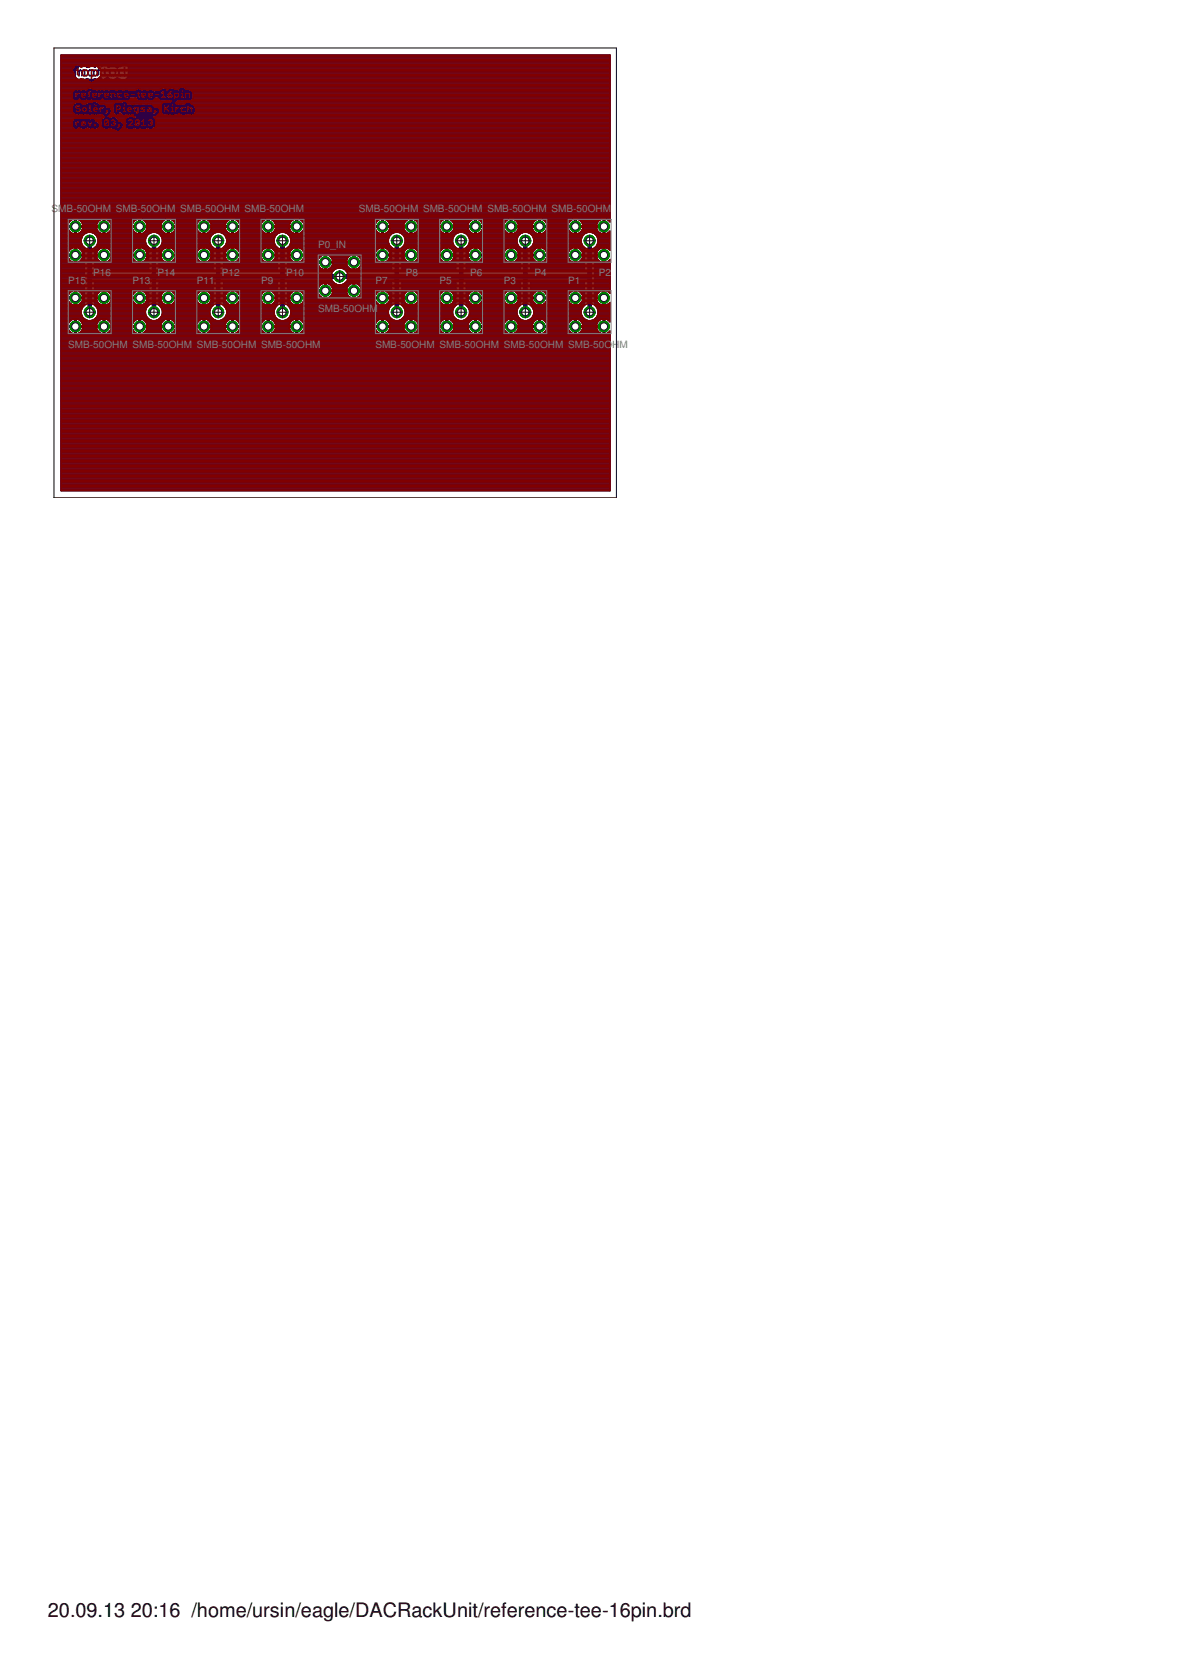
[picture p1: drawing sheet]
<svg xmlns="http://www.w3.org/2000/svg" width="210mm" height="297mm" viewBox="0 0 210 297" stroke-linecap="round" stroke-linejoin="round" font-family="sans-serif">
<defs><g id="words">
<g font-size="3.5">
<text x="8.5" y="287.5">20.09.13</text>
<text x="23.2" y="287.5">20:16 /home/ursin/eagle/DACRackUnit/reference-tee-16pin.brd</text>
</g>
<g font-size="1.8" fill="#808080">
<text x="9.2" y="37.7">SMB-50OHM SMB-50OHM SMB-50OHM SMB-50OHM</text>
<text x="63.8" y="37.7">SMB-50OHM SMB-50OHM SMB-50OHM SMB-50OHM</text>
<text x="56.6" y="44.1">P0_IN</text>
<text x="12.1" y="50.4">P15</text>
<text x="16.6" y="49.1">P16</text>
<text x="23.6" y="50.4">P13</text>
<text x="28" y="49.1">P14</text>
<text x="35" y="50.4">P11</text>
<text x="39.4" y="49.1">P12</text>
<text x="46.4" y="50.4">P9</text>
<text x="50.8" y="49.1">P10</text>
<text x="66.7" y="50.4">P7</text>
<text x="72.2" y="49.1">P8</text>
<text x="78.1" y="50.4">P5</text>
<text x="83.6" y="49.1">P6</text>
<text x="89.6" y="50.4">P3</text>
<text x="95" y="49.1">P4</text>
<text x="101" y="50.4">P1</text>
<text x="106.4" y="49.1">P2</text>
<text x="56.6" y="55.5">SMB-50OHM</text>
<text x="12.1" y="61.8">SMB-50OHM SMB-50OHM SMB-50OHM SMB-50OHM</text>
<text x="66.7" y="61.8">SMB-50OHM SMB-50OHM SMB-50OHM SMB-50O</text>
<text x="108.8" y="61.8">H</text>
<text x="110.1" y="61.8">M</text>
</g>
</g></defs>
<g fill="#000080" stroke="#000080" stroke-width=".3">
<path d="M22.1 12v1.5z"/>
<path d="M21.4 13.5h.7z"/>
<path d="M21.1 13.2l.3 .3z"/>
<path d="M21.1 12.7v.5z"/>
<path d="M21.1 12.7l.3-.2z"/>
<path d="M21.4 12.5h.7z"/>
<path d="M19.7 13.5h.6z"/>
<path d="M19.5 13.2l.2 .3z"/>
<path d="M19.5 12.7v.5z"/>
<path d="M19.5 12.7l.2-.2z"/>
<path d="M19.7 12.5h.6z"/>
<path d="M20.3 12.5l.2 .2z"/>
<path d="M20.5 12.7v.5z"/>
<path d="M20.5 13.2l-.2 .3z"/>
<path d="M18.6 12.2v1z"/>
<path d="M18.6 13.2l-.2 .3z"/>
<path d="M18.4 12.5h.5z"/>
<path d="M17.5 12.2v1z"/>
<path d="M17.5 13.2l-.2 .3z"/>
<path d="M17.3 12.5h.5z"/>
<path d="M15.9 13.5h.5z"/>
<path d="M15.7 13.2l.2 .3z"/>
<path d="M15.7 12.7v.5z"/>
<path d="M15.7 12.7l.2-.2z"/>
<path d="M15.9 12.5h.5z"/>
<path d="M16.4 12.5l.3 .2z"/>
<path d="M16.7 12.7v.5z"/>
<path d="M16.7 13.2l-.3 .3z"/>
<path d="M15 12.5v1z"/>
<path d="M14.8 12.5h.2z"/>
<path d="M14.8 12.5l-.2 .2z"/>
<path d="M14.6 12.7v.8z"/>
<path d="M14.3 12.5l.3 .2z"/>
<path d="M14.1 12.7l.2-.2z"/>
<path d="M14.1 12.7v.8z"/>
</g>
<g fill="#000080" stroke="#000080" stroke-width=".25">
<path d="M106 39.9v.2z"/>
<path d="M106 40.1h1.2z"/>
<path d="M107.2 40.1v.3z"/>
<path d="M106 40.4h1.2z"/>
<path d="M106 40.4v.2z"/>
<path d="M106 40.6l.1 .2z"/>
<path d="M106.1 40.8l.1 .2z"/>
<path d="M106.2 41l.1 .1z"/>
<path d="M106.3 41.1l.1 .2z"/>
<path d="M106.4 41.3l.2 .1z"/>
<path d="M106.6 41.4l.2 .1z"/>
<path d="M106.8 41.5l.2 .1z"/>
<path d="M107 41.6h.2z"/>
<path d="M107.2 40.4v1.2z"/>
<path d="M107.2 40.4h.3z"/>
<path d="M107.5 40.4v1.2z"/>
<path d="M107.5 41.6h.2z"/>
<path d="M107.7 41.6l.2-.1z"/>
<path d="M107.9 41.5l.2-.1z"/>
<path d="M108.1 41.4l.1-.1z"/>
<path d="M108.2 41.3l.2-.2z"/>
<path d="M108.4 41.1v3.4z"/>
<path d="M108.2 44.3l.2 .1z"/>
<path d="M108.1 44.2l.1 .1z"/>
<path d="M107.9 44.1l.2 .1z"/>
<path d="M107.7 44l.2 .1z"/>
<path d="M107.5 44h.2z"/>
<path d="M107.5 44v1.2z"/>
<path d="M107.2 45.2h.3z"/>
<path d="M107.2 44v1.2z"/>
<path d="M107 44h.2z"/>
<path d="M106.8 44.1l.2-.1z"/>
<path d="M106.6 44.2l.2-.1z"/>
<path d="M106.4 44.3l.2-.1z"/>
<path d="M106.4 44.3l-.1 .1z"/>
<path d="M106.3 44.4l-.1 .2z"/>
<path d="M106.2 44.6l-.1 .2z"/>
<path d="M106.1 44.8l-.1 .2z"/>
<path d="M106 45v.2z"/>
<path d="M106 45.2h1.2z"/>
<path d="M107.2 45.2v.3z"/>
<path d="M106 45.5h1.2z"/>
<path d="M106 45.5v.2z"/>
<path d="M106 45.7l.1 .1z"/>
<path d="M106.1 45.8l.1 .2z"/>
<path d="M106.2 46l.1 .2z"/>
<path d="M106.3 46.2l.1 .2z"/>
<path d="M106.4 46.4l.2 .1z"/>
<path d="M106.6 46.5l.2 .1z"/>
<path d="M106.8 46.6l.2 .1z"/>
<path d="M107 46.7h.2z"/>
<path d="M107.2 45.5v1.2z"/>
<path d="M107.2 45.5h.3z"/>
<path d="M107.5 45.5v1.2z"/>
<path d="M107.5 46.7h.2z"/>
<path d="M107.7 46.7l.2-.1z"/>
<path d="M107.9 46.6l.2-.1z"/>
<path d="M108.1 46.5l.1-.1z"/>
<path d="M108.2 46.4l.2-.2z"/>
<path d="M108.4 46.2v5.9z"/>
<path d="M108.2 51.9l.2 .2z"/>
<path d="M108.1 51.8l.1 .1z"/>
<path d="M107.9 51.7l.2 .1z"/>
<path d="M107.7 51.6l.2 .1z"/>
<path d="M107.5 51.6h.2z"/>
<path d="M107.5 51.6v1.2z"/>
<path d="M107.2 52.8h.3z"/>
<path d="M107.2 51.6v1.2z"/>
<path d="M107 51.6h.2z"/>
<path d="M106.8 51.7l.2-.1z"/>
<path d="M106.6 51.8l.2-.1z"/>
<path d="M106.4 51.9l.2-.1z"/>
<path d="M106.4 51.9l-.1 .2z"/>
<path d="M106.3 52.1l-.1 .1z"/>
<path d="M106.2 52.2l-.1 .2z"/>
<path d="M106.1 52.4l-.1 .2z"/>
<path d="M106 52.6v.2z"/>
<path d="M106 52.8h1.2z"/>
<path d="M107.2 52.8v.3z"/>
<path d="M106 53.1h1.2z"/>
<path d="M106 53.1v.2z"/>
<path d="M106 53.3l.1 .2z"/>
<path d="M106.1 53.5l.1 .2z"/>
<path d="M106.2 53.7l.1 .1z"/>
<path d="M106.3 53.8l.1 .2z"/>
<path d="M106.4 54l.2 .1z"/>
<path d="M106.6 54.1l.2 .1z"/>
<path d="M106.8 54.2l.2 .1z"/>
<path d="M107 54.3h.2z"/>
<path d="M107.2 53.1v1.2z"/>
<path d="M107.2 53.1h.3z"/>
<path d="M107.5 53.1v1.2z"/>
<path d="M107.5 54.3h.2z"/>
<path d="M107.7 54.3l.2-.1z"/>
<path d="M107.9 54.2l.2-.1z"/>
<path d="M108.1 54.1l.1-.1z"/>
<path d="M108.4 53.8l-.2 .2z"/>
<path d="M108.4 53.8v3.4z"/>
<path d="M108.2 57l.2 .1z"/>
<path d="M108.1 56.9l.1 .1z"/>
<path d="M107.9 56.8l.2 .1z"/>
<path d="M107.7 56.7l.2 .1z"/>
<path d="M107.5 56.7h.2z"/>
<path d="M107.5 56.7v1.2z"/>
<path d="M107.2 57.9h.3z"/>
<path d="M107.2 56.7v1.2z"/>
<path d="M107 56.7h.2z"/>
<path d="M106.8 56.8l.2-.1z"/>
<path d="M106.6 56.9l.2-.1z"/>
<path d="M106.4 57l.2-.1z"/>
<path d="M106.4 57l-.1 .1z"/>
<path d="M106.3 57.1l-.1 .2z"/>
<path d="M106.2 57.3l-.1 .2z"/>
<path d="M106.1 57.5l-.1 .2z"/>
<path d="M106 57.7v.2z"/>
<path d="M106 57.9h1.2z"/>
<path d="M107.2 57.9v.3z"/>
<path d="M106 58.2h1.2z"/>
<path d="M106 58.2v.2z"/>
<path d="M106 58.4l.1 .1z"/>
<path d="M106.1 58.5l.1 .2z"/>
<path d="M106.2 58.7l.1 .2z"/>
<path d="M106.3 58.9l.1 .2z"/>
<path d="M106.4 59.1l.2 .1z"/>
<path d="M106.6 59.2l.2 .1z"/>
<path d="M106.8 59.3l.2 .1z"/>
<path d="M107 59.4h.2z"/>
<path d="M107.2 58.2v1.2z"/>
<path d="M107.2 58.2h.3z"/>
<path d="M107.5 58.2v1.2z"/>
<path d="M107.5 59.4h.2z"/>
<path d="M107.7 59.4l.2-.1z"/>
<path d="M107.9 59.3l.2-.1z"/>
<path d="M108.1 59.2l.1-.1z"/>
<path d="M108.2 59.1l.2-.2z"/>
<path d="M108.4 58.9v28.3z"/>
<path d="M10.9 87.2h97.5z"/>
<path d="M10.9 9.8v77.4z"/>
<path d="M10.9 9.8h97.5z"/>
<path d="M108.4 9.8v29.6z"/>
<path d="M108.2 39.2l.2 .2z"/>
<path d="M108.1 39.1l.1 .1z"/>
<path d="M107.9 39l.2 .1z"/>
<path d="M107.7 38.9l.2 .1z"/>
<path d="M107.5 38.9h.2z"/>
<path d="M107.5 38.9v1.2z"/>
<path d="M107.2 40.1h.3z"/>
<path d="M107.2 38.9v1.2z"/>
<path d="M107 38.9h.2z"/>
<path d="M106.8 39l.2-.1z"/>
<path d="M106.6 39.1l.2-.1z"/>
<path d="M106.4 39.2l.2-.1z"/>
<path d="M106.4 39.2l-.1 .2z"/>
<path d="M106.3 39.4l-.1 .1z"/>
<path d="M106.2 39.5l-.1 .2z"/>
<path d="M106.1 39.7l-.1 .2z"/>
<path d="M13.5 44v1.2z"/>
<path d="M13.3 45.2h.2z"/>
<path d="M13.3 44v1.2z"/>
<path d="M13.1 44h.2z"/>
<path d="M12.9 44.1l.2-.1z"/>
<path d="M12.7 44.2l.2-.1z"/>
<path d="M12.5 44.3l.2-.1z"/>
<path d="M12.5 44.3l-.1 .1z"/>
<path d="M12.4 44.4l-.2 .2z"/>
<path d="M12.2 44.6l-.1 .2z"/>
<path d="M12.1 44.8v.2z"/>
<path d="M12.1 45l-.1 .2z"/>
<path d="M12 45.2h1.3z"/>
<path d="M13.3 45.2v.3z"/>
<path d="M12 45.5h1.3z"/>
<path d="M12 45.5l.1 .2z"/>
<path d="M12.1 45.7v.1z"/>
<path d="M12.1 45.8l.1 .2z"/>
<path d="M12.2 46l.2 .2z"/>
<path d="M12.4 46.2l.1 .2z"/>
<path d="M12.5 46.4l.2 .1z"/>
<path d="M12.7 46.5l.2 .1z"/>
<path d="M12.9 46.6l.2 .1z"/>
<path d="M13.1 46.7h.2z"/>
<path d="M13.3 45.5v1.2z"/>
<path d="M13.3 45.5h.2z"/>
<path d="M13.5 45.5v1.2z"/>
<path d="M13.5 46.7h.2z"/>
<path d="M13.7 46.7l.2-.1z"/>
<path d="M13.9 46.6l.2-.1z"/>
<path d="M14.1 46.5l.2-.1z"/>
<path d="M14.3 46.4l.1-.2z"/>
<path d="M14.6 46l-.2 .2z"/>
<path d="M14.6 45.8v.2z"/>
<path d="M14.7 45.7l-.1 .1z"/>
<path d="M14.8 45.5l-.1 .2z"/>
<path d="M13.5 45.5h1.3z"/>
<path d="M13.5 45.2v.3z"/>
<path d="M13.5 45.2h1.3z"/>
<path d="M14.7 45l.1 .2z"/>
<path d="M14.6 44.8l.1 .2z"/>
<path d="M14.6 44.6v.2z"/>
<path d="M14.4 44.4l.2 .2z"/>
<path d="M14.3 44.3l.1 .1z"/>
<path d="M14.1 44.2l.2 .1z"/>
<path d="M13.9 44.1l.2 .1z"/>
<path d="M13.7 44l.2 .1z"/>
<path d="M13.5 44h.2z"/>
<path d="M13.5 38.9v1.2z"/>
<path d="M13.3 40.1h.2z"/>
<path d="M13.3 38.9v1.2z"/>
<path d="M13.1 38.9h.2z"/>
<path d="M12.9 39l.2-.1z"/>
<path d="M12.7 39.1l.2-.1z"/>
<path d="M12.5 39.2l.2-.1z"/>
<path d="M12.5 39.2l-.1 .2z"/>
<path d="M12.4 39.4l-.2 .1z"/>
<path d="M12.2 39.5l-.1 .2z"/>
<path d="M12.1 39.7v.2z"/>
<path d="M12.1 39.9l-.1 .2z"/>
<path d="M12 40.1h1.3z"/>
<path d="M13.3 40.1v.3z"/>
<path d="M12 40.4h1.3z"/>
<path d="M12 40.4l.1 .2z"/>
<path d="M12.1 40.6v.2z"/>
<path d="M12.1 40.8l.1 .2z"/>
<path d="M12.2 41l.2 .1z"/>
<path d="M12.4 41.1l.1 .2z"/>
<path d="M12.5 41.3l.2 .1z"/>
<path d="M12.7 41.4l.2 .1z"/>
<path d="M12.9 41.5l.2 .1z"/>
<path d="M13.1 41.6h.2z"/>
<path d="M13.3 40.4v1.2z"/>
<path d="M13.3 40.4h.2z"/>
<path d="M13.5 40.4v1.2z"/>
<path d="M13.5 41.6h.2z"/>
<path d="M13.7 41.6l.2-.1z"/>
<path d="M13.9 41.5l.2-.1z"/>
<path d="M14.1 41.4l.2-.1z"/>
<path d="M14.3 41.3l.1-.2z"/>
<path d="M14.6 41l-.2 .1z"/>
<path d="M14.6 40.8v.2z"/>
<path d="M14.7 40.6l-.1 .2z"/>
<path d="M14.8 40.4l-.1 .2z"/>
<path d="M13.5 40.4h1.3z"/>
<path d="M13.5 40.1v.3z"/>
<path d="M13.5 40.1h1.3z"/>
<path d="M14.7 39.9l.1 .2z"/>
<path d="M14.6 39.7l.1 .2z"/>
<path d="M14.6 39.5v.2z"/>
<path d="M14.4 39.4l.2 .1z"/>
<path d="M14.3 39.2l.1 .2z"/>
<path d="M14.1 39.1l.2 .1z"/>
<path d="M13.9 39l.2 .1z"/>
<path d="M13.7 38.9l.2 .1z"/>
<path d="M13.5 38.9h.2z"/>
<path d="M18.6 38.9v1.2z"/>
<path d="M18.4 40.1h.2z"/>
<path d="M18.4 38.9v1.2z"/>
<path d="M18.2 38.9h.2z"/>
<path d="M17.9 39l.3-.1z"/>
<path d="M17.8 39.1l.1-.1z"/>
<path d="M17.6 39.2l.2-.1z"/>
<path d="M17.6 39.2l-.2 .2z"/>
<path d="M17.4 39.4l-.1 .1z"/>
<path d="M17.3 39.5l-.1 .2z"/>
<path d="M17.2 39.7l-.1 .2z"/>
<path d="M17.1 39.9v.2z"/>
<path d="M17.1 40.1h1.3z"/>
<path d="M18.4 40.1v.3z"/>
<path d="M17.1 40.4h1.3z"/>
<path d="M17.1 40.4v.2z"/>
<path d="M17.1 40.6l.1 .2z"/>
<path d="M17.2 40.8l.1 .2z"/>
<path d="M17.3 41l.1 .1z"/>
<path d="M17.4 41.1l.2 .2z"/>
<path d="M17.6 41.3l.2 .1z"/>
<path d="M17.8 41.4l.1 .1z"/>
<path d="M17.9 41.5l.3 .1z"/>
<path d="M18.2 41.6h.2z"/>
<path d="M18.4 40.4v1.2z"/>
<path d="M18.4 40.4h.2z"/>
<path d="M18.6 40.4v1.2z"/>
<path d="M18.6 41.6h.2z"/>
<path d="M18.8 41.6l.2-.1z"/>
<path d="M19 41.5l.2-.1z"/>
<path d="M19.2 41.4l.2-.1z"/>
<path d="M19.4 41.3l.1-.2z"/>
<path d="M19.6 41l-.1 .1z"/>
<path d="M19.7 40.8l-.1 .2z"/>
<path d="M19.8 40.6l-.1 .2z"/>
<path d="M19.8 40.4v.2z"/>
<path d="M18.6 40.4h1.2z"/>
<path d="M18.6 40.1v.3z"/>
<path d="M18.6 40.1h1.2z"/>
<path d="M19.8 39.9v.2z"/>
<path d="M19.7 39.7l.1 .2z"/>
<path d="M19.6 39.5l.1 .2z"/>
<path d="M19.5 39.4l.1 .1z"/>
<path d="M19.4 39.2l.1 .2z"/>
<path d="M19.2 39.1l.2 .1z"/>
<path d="M19 39l.2 .1z"/>
<path d="M18.8 38.9l.2 .1z"/>
<path d="M18.6 38.9h.2z"/>
<path d="M18.6 44v1.2z"/>
<path d="M18.4 45.2h.2z"/>
<path d="M18.4 44v1.2z"/>
<path d="M18.2 44h.2z"/>
<path d="M17.9 44.1l.3-.1z"/>
<path d="M17.8 44.2l.1-.1z"/>
<path d="M17.6 44.3l.2-.1z"/>
<path d="M17.6 44.3l-.2 .1z"/>
<path d="M17.4 44.4l-.1 .2z"/>
<path d="M17.3 44.6l-.1 .2z"/>
<path d="M17.2 44.8l-.1 .2z"/>
<path d="M17.1 45v.2z"/>
<path d="M17.1 45.2h1.3z"/>
<path d="M18.4 45.2v.3z"/>
<path d="M17.1 45.5h1.3z"/>
<path d="M17.1 45.5v.2z"/>
<path d="M17.1 45.7l.1 .1z"/>
<path d="M17.2 45.8l.1 .2z"/>
<path d="M17.3 46l.1 .2z"/>
<path d="M17.4 46.2l.2 .2z"/>
<path d="M17.6 46.4l.2 .1z"/>
<path d="M17.8 46.5l.1 .1z"/>
<path d="M17.9 46.6l.3 .1z"/>
<path d="M18.2 46.7h.2z"/>
<path d="M18.4 45.5v1.2z"/>
<path d="M18.4 45.5h.2z"/>
<path d="M18.6 45.5v1.2z"/>
<path d="M18.6 46.7h.2z"/>
<path d="M18.8 46.7l.2-.1z"/>
<path d="M19 46.6l.2-.1z"/>
<path d="M19.2 46.5l.2-.1z"/>
<path d="M19.4 46.4l.1-.2z"/>
<path d="M19.6 46l-.1 .2z"/>
<path d="M19.7 45.8l-.1 .2z"/>
<path d="M19.8 45.7l-.1 .1z"/>
<path d="M19.8 45.5v.2z"/>
<path d="M18.6 45.5h1.2z"/>
<path d="M18.6 45.2v.3z"/>
<path d="M18.6 45.2h1.2z"/>
<path d="M19.8 45v.2z"/>
<path d="M19.7 44.8l.1 .2z"/>
<path d="M19.6 44.6l.1 .2z"/>
<path d="M19.5 44.4l.1 .2z"/>
<path d="M19.4 44.3l.1 .1z"/>
<path d="M19.2 44.2l.2 .1z"/>
<path d="M19 44.1l.2 .1z"/>
<path d="M18.8 44l.2 .1z"/>
<path d="M18.6 44h.2z"/>
<path d="M18.6 51.6v1.2z"/>
<path d="M18.4 52.8h.2z"/>
<path d="M18.4 51.6v1.2z"/>
<path d="M18.2 51.6h.2z"/>
<path d="M17.9 51.7l.3-.1z"/>
<path d="M17.8 51.8l.1-.1z"/>
<path d="M17.6 51.9l.2-.1z"/>
<path d="M17.6 51.9l-.2 .2z"/>
<path d="M17.4 52.1l-.1 .1z"/>
<path d="M17.3 52.2l-.1 .2z"/>
<path d="M17.2 52.4l-.1 .2z"/>
<path d="M17.1 52.6v.2z"/>
<path d="M17.1 52.8h1.3z"/>
<path d="M18.4 52.8v.3z"/>
<path d="M17.1 53.1h1.3z"/>
<path d="M17.1 53.1v.2z"/>
<path d="M17.1 53.3l.1 .2z"/>
<path d="M17.2 53.5l.1 .2z"/>
<path d="M17.3 53.7l.1 .1z"/>
<path d="M17.4 53.8l.2 .2z"/>
<path d="M17.6 54l.2 .1z"/>
<path d="M17.8 54.1l.1 .1z"/>
<path d="M17.9 54.2l.3 .1z"/>
<path d="M18.2 54.3h.2z"/>
<path d="M18.4 53.1v1.2z"/>
<path d="M18.4 53.1h.2z"/>
<path d="M18.6 53.1v1.2z"/>
<path d="M18.6 54.3h.2z"/>
<path d="M18.8 54.3l.2-.1z"/>
<path d="M19 54.2l.2-.1z"/>
<path d="M19.2 54.1l.2-.1z"/>
<path d="M19.5 53.8l-.1 .2z"/>
<path d="M19.6 53.7l-.1 .1z"/>
<path d="M19.7 53.5l-.1 .2z"/>
<path d="M19.8 53.3l-.1 .2z"/>
<path d="M19.8 53.1v.2z"/>
<path d="M18.6 53.1h1.2z"/>
<path d="M18.6 52.8v.3z"/>
<path d="M18.6 52.8h1.2z"/>
<path d="M19.8 52.6v.2z"/>
<path d="M19.7 52.4l.1 .2z"/>
<path d="M19.6 52.2l.1 .2z"/>
<path d="M19.5 52.1l.1 .1z"/>
<path d="M19.4 51.9l.1 .2z"/>
<path d="M19.2 51.8l.2 .1z"/>
<path d="M19 51.7l.2 .1z"/>
<path d="M18.8 51.6l.2 .1z"/>
<path d="M18.6 51.6h.2z"/>
<path d="M18.6 56.7v1.2z"/>
<path d="M18.4 57.9h.2z"/>
<path d="M18.4 56.7v1.2z"/>
<path d="M18.2 56.7h.2z"/>
<path d="M17.9 56.8l.3-.1z"/>
<path d="M17.8 56.9l.1-.1z"/>
<path d="M17.6 57l.2-.1z"/>
<path d="M17.4 57.1l.2-.1z"/>
<path d="M17.4 57.1l-.1 .2z"/>
<path d="M17.3 57.3l-.1 .2z"/>
<path d="M17.2 57.5l-.1 .2z"/>
<path d="M17.1 57.7v.2z"/>
<path d="M17.1 57.9h1.3z"/>
<path d="M18.4 57.9v.3z"/>
<path d="M17.1 58.2h1.3z"/>
<path d="M17.1 58.2v.2z"/>
<path d="M17.1 58.4l.1 .1z"/>
<path d="M17.2 58.5l.1 .2z"/>
<path d="M17.3 58.7l.1 .2z"/>
<path d="M17.4 58.9l.2 .2z"/>
<path d="M17.6 59.1l.2 .1z"/>
<path d="M17.8 59.2l.1 .1z"/>
<path d="M17.9 59.3l.3 .1z"/>
<path d="M18.2 59.4h.2z"/>
<path d="M18.4 58.2v1.2z"/>
<path d="M18.4 58.2h.2z"/>
<path d="M18.6 58.2v1.2z"/>
<path d="M18.6 59.4h.2z"/>
<path d="M18.8 59.4l.2-.1z"/>
<path d="M19 59.3l.2-.1z"/>
<path d="M19.2 59.2l.2-.1z"/>
<path d="M19.4 59.1l.1-.2z"/>
<path d="M19.6 58.7l-.1 .2z"/>
<path d="M19.7 58.5l-.1 .2z"/>
<path d="M19.8 58.4l-.1 .1z"/>
<path d="M19.8 58.2v.2z"/>
<path d="M18.6 58.2h1.2z"/>
<path d="M18.6 57.9v.3z"/>
<path d="M18.6 57.9h1.2z"/>
<path d="M19.8 57.7v.2z"/>
<path d="M19.7 57.5l.1 .2z"/>
<path d="M19.6 57.3l.1 .2z"/>
<path d="M19.5 57.1l.1 .2z"/>
<path d="M19.4 57l.1 .1z"/>
<path d="M19.2 56.9l.2 .1z"/>
<path d="M19 56.8l.2 .1z"/>
<path d="M18.8 56.7l.2 .1z"/>
<path d="M18.6 56.7h.2z"/>
<path d="M13.5 56.7v1.2z"/>
<path d="M13.3 57.9h.2z"/>
<path d="M13.3 56.7v1.2z"/>
<path d="M13.1 56.7h.2z"/>
<path d="M12.9 56.8l.2-.1z"/>
<path d="M12.7 56.9l.2-.1z"/>
<path d="M12.5 57l.2-.1z"/>
<path d="M12.5 57l-.1 .1z"/>
<path d="M12.4 57.1l-.2 .2z"/>
<path d="M12.2 57.3l-.1 .2z"/>
<path d="M12.1 57.5v.2z"/>
<path d="M12.1 57.7l-.1 .2z"/>
<path d="M12 57.9h1.3z"/>
<path d="M13.3 57.9v.3z"/>
<path d="M12 58.2h1.3z"/>
<path d="M12 58.2l.1 .2z"/>
<path d="M12.1 58.4v.1z"/>
<path d="M12.1 58.5l.1 .2z"/>
<path d="M12.2 58.7l.2 .2z"/>
<path d="M12.4 58.9l.1 .2z"/>
<path d="M12.5 59.1l.2 .1z"/>
<path d="M12.7 59.2l.2 .1z"/>
<path d="M12.9 59.3l.2 .1z"/>
<path d="M13.1 59.4h.2z"/>
<path d="M13.3 58.2v1.2z"/>
<path d="M13.3 58.2h.2z"/>
<path d="M13.5 58.2v1.2z"/>
<path d="M13.5 59.4h.2z"/>
<path d="M13.7 59.4l.2-.1z"/>
<path d="M13.9 59.3l.2-.1z"/>
<path d="M14.1 59.2l.2-.1z"/>
<path d="M14.3 59.1l.1-.2z"/>
<path d="M14.6 58.7l-.2 .2z"/>
<path d="M14.6 58.5v.2z"/>
<path d="M14.7 58.4l-.1 .1z"/>
<path d="M14.8 58.2l-.1 .2z"/>
<path d="M13.5 58.2h1.3z"/>
<path d="M13.5 57.9v.3z"/>
<path d="M13.5 57.9h1.3z"/>
<path d="M14.7 57.7l.1 .2z"/>
<path d="M14.6 57.5l.1 .2z"/>
<path d="M14.6 57.3v.2z"/>
<path d="M14.4 57.1l.2 .2z"/>
<path d="M14.3 57l.1 .1z"/>
<path d="M14.1 56.9l.2 .1z"/>
<path d="M13.9 56.8l.2 .1z"/>
<path d="M13.7 56.7l.2 .1z"/>
<path d="M13.5 56.7h.2z"/>
<path d="M13.5 51.6v1.2z"/>
<path d="M13.3 52.8h.2z"/>
<path d="M13.3 51.6v1.2z"/>
<path d="M13.1 51.6h.2z"/>
<path d="M12.9 51.7l.2-.1z"/>
<path d="M12.7 51.8l.2-.1z"/>
<path d="M12.5 51.9l.2-.1z"/>
<path d="M12.5 51.9l-.1 .2z"/>
<path d="M12.4 52.1l-.2 .1z"/>
<path d="M12.2 52.2l-.1 .2z"/>
<path d="M12.1 52.4v.2z"/>
<path d="M12.1 52.6l-.1 .2z"/>
<path d="M12 52.8h1.3z"/>
<path d="M13.3 52.8v.3z"/>
<path d="M12 53.1h1.3z"/>
<path d="M12 53.1l.1 .2z"/>
<path d="M12.1 53.3v.2z"/>
<path d="M12.1 53.5l.1 .2z"/>
<path d="M12.2 53.7l.2 .1z"/>
<path d="M12.4 53.8l.1 .2z"/>
<path d="M12.5 54l.2 .1z"/>
<path d="M12.7 54.1l.2 .1z"/>
<path d="M12.9 54.2l.2 .1z"/>
<path d="M13.1 54.3h.2z"/>
<path d="M13.3 53.1v1.2z"/>
<path d="M13.3 53.1h.2z"/>
<path d="M13.5 53.1v1.2z"/>
<path d="M13.5 54.3h.2z"/>
<path d="M13.7 54.3l.2-.1z"/>
<path d="M13.9 54.2l.2-.1z"/>
<path d="M14.1 54.1l.2-.1z"/>
<path d="M14.4 53.8l-.1 .2z"/>
<path d="M14.6 53.7l-.2 .1z"/>
<path d="M14.6 53.5v.2z"/>
<path d="M14.7 53.3l-.1 .2z"/>
<path d="M14.8 53.1l-.1 .2z"/>
<path d="M13.5 53.1h1.3z"/>
<path d="M13.5 52.8v.3z"/>
<path d="M13.5 52.8h1.3z"/>
<path d="M14.7 52.6l.1 .2z"/>
<path d="M14.6 52.4l.1 .2z"/>
<path d="M14.6 52.2v.2z"/>
<path d="M14.4 52.1l.2 .1z"/>
<path d="M14.3 51.9l.1 .2z"/>
<path d="M14.1 51.8l.2 .1z"/>
<path d="M13.9 51.7l.2 .1z"/>
<path d="M13.7 51.6l.2 .1z"/>
<path d="M13.5 51.6h.2z"/>
<path d="M25 44v1.2z"/>
<path d="M24.7 45.2h.3z"/>
<path d="M24.7 44v1.2z"/>
<path d="M24.5 44h.2z"/>
<path d="M24.3 44.1l.2-.1z"/>
<path d="M24.1 44.2l.2-.1z"/>
<path d="M23.9 44.3l.2-.1z"/>
<path d="M23.9 44.3l-.1 .1z"/>
<path d="M23.8 44.4l-.1 .2z"/>
<path d="M23.7 44.6l-.1 .2z"/>
<path d="M23.6 44.8l-.1 .2z"/>
<path d="M23.5 45v.2z"/>
<path d="M23.5 45.2h1.2z"/>
<path d="M24.7 45.2v.3z"/>
<path d="M23.5 45.5h1.2z"/>
<path d="M23.5 45.5v.2z"/>
<path d="M23.5 45.7l.1 .1z"/>
<path d="M23.6 45.8l.1 .2z"/>
<path d="M23.7 46l.1 .2z"/>
<path d="M23.8 46.2l.1 .2z"/>
<path d="M23.9 46.4l.2 .1z"/>
<path d="M24.1 46.5l.2 .1z"/>
<path d="M24.3 46.6l.2 .1z"/>
<path d="M24.5 46.7h.2z"/>
<path d="M24.7 45.5v1.2z"/>
<path d="M24.7 45.5h.3z"/>
<path d="M25 45.5v1.2z"/>
<path d="M25 46.7h.1z"/>
<path d="M25.1 46.7l.2-.1z"/>
<path d="M25.3 46.6l.2-.1z"/>
<path d="M25.5 46.5l.2-.1z"/>
<path d="M25.7 46.4l.2-.2z"/>
<path d="M26 46l-.1 .2z"/>
<path d="M26.1 45.8l-.1 .2z"/>
<path d="M26.1 45.7v.1z"/>
<path d="M26.2 45.5l-.1 .2z"/>
<path d="M25 45.5h1.2z"/>
<path d="M25 45.2v.3z"/>
<path d="M25 45.2h1.2z"/>
<path d="M26.1 45l.1 .2z"/>
<path d="M26.1 44.8v.2z"/>
<path d="M26 44.6l.1 .2z"/>
<path d="M25.9 44.4l.1 .2z"/>
<path d="M25.7 44.3l.2 .1z"/>
<path d="M25.5 44.2l.2 .1z"/>
<path d="M25.3 44.1l.2 .1z"/>
<path d="M25.1 44l.2 .1z"/>
<path d="M25 44h.1z"/>
<path d="M25 38.9v1.2z"/>
<path d="M24.7 40.1h.3z"/>
<path d="M24.7 38.9v1.2z"/>
<path d="M24.5 38.9h.2z"/>
<path d="M24.3 39l.2-.1z"/>
<path d="M24.1 39.1l.2-.1z"/>
<path d="M23.9 39.2l.2-.1z"/>
<path d="M23.9 39.2l-.1 .2z"/>
<path d="M23.8 39.4l-.1 .1z"/>
<path d="M23.7 39.5l-.1 .2z"/>
<path d="M23.6 39.7l-.1 .2z"/>
<path d="M23.5 39.9v.2z"/>
<path d="M23.5 40.1h1.2z"/>
<path d="M24.7 40.1v.3z"/>
<path d="M23.5 40.4h1.2z"/>
<path d="M23.5 40.4v.2z"/>
<path d="M23.5 40.6l.1 .2z"/>
<path d="M23.6 40.8l.1 .2z"/>
<path d="M23.7 41l.1 .1z"/>
<path d="M23.8 41.1l.1 .2z"/>
<path d="M23.9 41.3l.2 .1z"/>
<path d="M24.1 41.4l.2 .1z"/>
<path d="M24.3 41.5l.2 .1z"/>
<path d="M24.5 41.6h.2z"/>
<path d="M24.7 40.4v1.2z"/>
<path d="M24.7 40.4h.3z"/>
<path d="M25 40.4v1.2z"/>
<path d="M25 41.6h.1z"/>
<path d="M25.1 41.6l.2-.1z"/>
<path d="M25.3 41.5l.2-.1z"/>
<path d="M25.5 41.4l.2-.1z"/>
<path d="M25.7 41.3l.2-.2z"/>
<path d="M26 41l-.1 .1z"/>
<path d="M26.1 40.8l-.1 .2z"/>
<path d="M26.1 40.6v.2z"/>
<path d="M26.2 40.4l-.1 .2z"/>
<path d="M25 40.4h1.2z"/>
<path d="M25 40.1v.3z"/>
<path d="M25 40.1h1.2z"/>
<path d="M26.1 39.9l.1 .2z"/>
<path d="M26.1 39.7v.2z"/>
<path d="M26 39.5l.1 .2z"/>
<path d="M25.9 39.4l.1 .1z"/>
<path d="M25.7 39.2l.2 .2z"/>
<path d="M25.5 39.1l.2 .1z"/>
<path d="M25.3 39l.2 .1z"/>
<path d="M25.1 38.9l.2 .1z"/>
<path d="M25 38.9h.1z"/>
<path d="M30 38.9v1.2z"/>
<path d="M29.8 40.1h.2z"/>
<path d="M29.8 38.9v1.2z"/>
<path d="M29.6 38.9h.2z"/>
<path d="M29.4 39l.2-.1z"/>
<path d="M29.2 39.1l.2-.1z"/>
<path d="M29 39.2l.2-.1z"/>
<path d="M29 39.2l-.1 .2z"/>
<path d="M28.9 39.4l-.2 .1z"/>
<path d="M28.7 39.5l-.1 .2z"/>
<path d="M28.6 39.7v.2z"/>
<path d="M28.6 39.9v.2z"/>
<path d="M28.6 40.1h1.2z"/>
<path d="M29.8 40.1v.3z"/>
<path d="M28.6 40.4h1.2z"/>
<path d="M28.6 40.4v.2z"/>
<path d="M28.6 40.6v.2z"/>
<path d="M28.6 40.8l.1 .2z"/>
<path d="M28.7 41l.2 .1z"/>
<path d="M28.9 41.1l.1 .2z"/>
<path d="M29 41.3l.2 .1z"/>
<path d="M29.2 41.4l.2 .1z"/>
<path d="M29.4 41.5l.2 .1z"/>
<path d="M29.6 41.6h.2z"/>
<path d="M29.8 40.4v1.2z"/>
<path d="M29.8 40.4h.2z"/>
<path d="M30 40.4v1.2z"/>
<path d="M30 41.6h.2z"/>
<path d="M30.2 41.6l.2-.1z"/>
<path d="M30.4 41.5l.2-.1z"/>
<path d="M30.6 41.4l.2-.1z"/>
<path d="M30.8 41.3l.1-.2z"/>
<path d="M31.1 41l-.2 .1z"/>
<path d="M31.2 40.8l-.1 .2z"/>
<path d="M31.2 40.6v.2z"/>
<path d="M31.3 40.4l-.1 .2z"/>
<path d="M30 40.4h1.3z"/>
<path d="M30 40.1v.3z"/>
<path d="M30 40.1h1.3z"/>
<path d="M31.2 39.9l.1 .2z"/>
<path d="M31.2 39.7v.2z"/>
<path d="M31.1 39.5l.1 .2z"/>
<path d="M30.9 39.4l.2 .1z"/>
<path d="M30.8 39.2l.1 .2z"/>
<path d="M30.6 39.1l.2 .1z"/>
<path d="M30.4 39l.2 .1z"/>
<path d="M30.2 38.9l.2 .1z"/>
<path d="M30 38.9h.2z"/>
<path d="M30 44v1.2z"/>
<path d="M29.8 45.2h.2z"/>
<path d="M29.8 44v1.2z"/>
<path d="M29.6 44h.2z"/>
<path d="M29.4 44.1l.2-.1z"/>
<path d="M29.2 44.2l.2-.1z"/>
<path d="M29 44.3l.2-.1z"/>
<path d="M29 44.3l-.1 .1z"/>
<path d="M28.9 44.4l-.2 .2z"/>
<path d="M28.7 44.6l-.1 .2z"/>
<path d="M28.6 44.8v.2z"/>
<path d="M28.6 45v.2z"/>
<path d="M28.6 45.2h1.2z"/>
<path d="M29.8 45.2v.3z"/>
<path d="M28.6 45.5h1.2z"/>
<path d="M28.6 45.5v.2z"/>
<path d="M28.6 45.7v.1z"/>
<path d="M28.6 45.8l.1 .2z"/>
<path d="M28.7 46l.2 .2z"/>
<path d="M28.9 46.2l.1 .2z"/>
<path d="M29 46.4l.2 .1z"/>
<path d="M29.2 46.5l.2 .1z"/>
<path d="M29.4 46.6l.2 .1z"/>
<path d="M29.6 46.7h.2z"/>
<path d="M29.8 45.5v1.2z"/>
<path d="M29.8 45.5h.2z"/>
<path d="M30 45.5v1.2z"/>
<path d="M30 46.7h.2z"/>
<path d="M30.2 46.7l.2-.1z"/>
<path d="M30.4 46.6l.2-.1z"/>
<path d="M30.6 46.5l.2-.1z"/>
<path d="M30.8 46.4l.1-.2z"/>
<path d="M31.1 46l-.2 .2z"/>
<path d="M31.2 45.8l-.1 .2z"/>
<path d="M31.2 45.7v.1z"/>
<path d="M31.3 45.5l-.1 .2z"/>
<path d="M30 45.5h1.3z"/>
<path d="M30 45.2v.3z"/>
<path d="M30 45.2h1.3z"/>
<path d="M31.2 45l.1 .2z"/>
<path d="M31.2 44.8v.2z"/>
<path d="M31.1 44.6l.1 .2z"/>
<path d="M30.9 44.4l.2 .2z"/>
<path d="M30.8 44.3l.1 .1z"/>
<path d="M30.6 44.2l.2 .1z"/>
<path d="M30.4 44.1l.2 .1z"/>
<path d="M30.2 44l.2 .1z"/>
<path d="M30 44h.2z"/>
<path d="M30 51.6v1.2z"/>
<path d="M29.8 52.8h.2z"/>
<path d="M29.8 51.6v1.2z"/>
<path d="M29.6 51.6h.2z"/>
<path d="M29.4 51.7l.2-.1z"/>
<path d="M29.2 51.8l.2-.1z"/>
<path d="M29 51.9l.2-.1z"/>
<path d="M29 51.9l-.1 .2z"/>
<path d="M28.9 52.1l-.2 .1z"/>
<path d="M28.7 52.2l-.1 .2z"/>
<path d="M28.6 52.4v.2z"/>
<path d="M28.6 52.6v.2z"/>
<path d="M28.6 52.8h1.2z"/>
<path d="M29.8 52.8v.3z"/>
<path d="M28.6 53.1h1.2z"/>
<path d="M28.6 53.1v.2z"/>
<path d="M28.6 53.3v.2z"/>
<path d="M28.6 53.5l.1 .2z"/>
<path d="M28.7 53.7l.2 .1z"/>
<path d="M28.9 53.8l.1 .2z"/>
<path d="M29 54l.2 .1z"/>
<path d="M29.2 54.1l.2 .1z"/>
<path d="M29.4 54.2l.2 .1z"/>
<path d="M29.6 54.3h.2z"/>
<path d="M29.8 53.1v1.2z"/>
<path d="M29.8 53.1h.2z"/>
<path d="M30 53.1v1.2z"/>
<path d="M30 54.3h.2z"/>
<path d="M30.2 54.3l.2-.1z"/>
<path d="M30.4 54.2l.2-.1z"/>
<path d="M30.6 54.1l.2-.1z"/>
<path d="M30.9 53.8l-.1 .2z"/>
<path d="M31.1 53.7l-.2 .1z"/>
<path d="M31.2 53.5l-.1 .2z"/>
<path d="M31.2 53.3v.2z"/>
<path d="M31.3 53.1l-.1 .2z"/>
<path d="M30 53.1h1.3z"/>
<path d="M30 52.8v.3z"/>
<path d="M30 52.8h1.3z"/>
<path d="M31.2 52.6l.1 .2z"/>
<path d="M31.2 52.4v.2z"/>
<path d="M31.1 52.2l.1 .2z"/>
<path d="M30.9 52.1l.2 .1z"/>
<path d="M30.8 51.9l.1 .2z"/>
<path d="M30.6 51.8l.2 .1z"/>
<path d="M30.4 51.7l.2 .1z"/>
<path d="M30.2 51.6l.2 .1z"/>
<path d="M30 51.6h.2z"/>
<path d="M30 56.7v1.2z"/>
<path d="M29.8 57.9h.2z"/>
<path d="M29.8 56.7v1.2z"/>
<path d="M29.6 56.7h.2z"/>
<path d="M29.4 56.8l.2-.1z"/>
<path d="M29.2 56.9l.2-.1z"/>
<path d="M29 57l.2-.1z"/>
<path d="M28.9 57.1l.1-.1z"/>
<path d="M28.9 57.1l-.2 .2z"/>
<path d="M28.7 57.3l-.1 .2z"/>
<path d="M28.6 57.5v.2z"/>
<path d="M28.6 57.7v.2z"/>
<path d="M28.6 57.9h1.2z"/>
<path d="M29.8 57.9v.3z"/>
<path d="M28.6 58.2h1.2z"/>
<path d="M28.6 58.2v.2z"/>
<path d="M28.6 58.4v.1z"/>
<path d="M28.6 58.5l.1 .2z"/>
<path d="M28.7 58.7l.2 .2z"/>
<path d="M28.9 58.9l.1 .2z"/>
<path d="M29 59.1l.2 .1z"/>
<path d="M29.2 59.2l.2 .1z"/>
<path d="M29.4 59.3l.2 .1z"/>
<path d="M29.6 59.4h.2z"/>
<path d="M29.8 58.2v1.2z"/>
<path d="M29.8 58.2h.2z"/>
<path d="M30 58.2v1.2z"/>
<path d="M30 59.4h.2z"/>
<path d="M30.2 59.4l.2-.1z"/>
<path d="M30.4 59.3l.2-.1z"/>
<path d="M30.6 59.2l.2-.1z"/>
<path d="M30.8 59.1l.1-.2z"/>
<path d="M31.1 58.7l-.2 .2z"/>
<path d="M31.2 58.5l-.1 .2z"/>
<path d="M31.2 58.4v.1z"/>
<path d="M31.3 58.2l-.1 .2z"/>
<path d="M30 58.2h1.3z"/>
<path d="M30 57.9v.3z"/>
<path d="M30 57.9h1.3z"/>
<path d="M31.2 57.7l.1 .2z"/>
<path d="M31.2 57.5v.2z"/>
<path d="M31.1 57.3l.1 .2z"/>
<path d="M30.9 57.1l.2 .2z"/>
<path d="M30.8 57l.1 .1z"/>
<path d="M30.6 56.9l.2 .1z"/>
<path d="M30.4 56.8l.2 .1z"/>
<path d="M30.2 56.7l.2 .1z"/>
<path d="M30 56.7h.2z"/>
<path d="M25 56.7v1.2z"/>
<path d="M24.7 57.9h.3z"/>
<path d="M24.7 56.7v1.2z"/>
<path d="M24.5 56.7h.2z"/>
<path d="M24.3 56.8l.2-.1z"/>
<path d="M24.1 56.9l.2-.1z"/>
<path d="M23.9 57l.2-.1z"/>
<path d="M23.9 57l-.1 .1z"/>
<path d="M23.8 57.1l-.1 .2z"/>
<path d="M23.7 57.3l-.1 .2z"/>
<path d="M23.6 57.5l-.1 .2z"/>
<path d="M23.5 57.7v.2z"/>
<path d="M23.5 57.9h1.2z"/>
<path d="M24.7 57.9v.3z"/>
<path d="M23.5 58.2h1.2z"/>
<path d="M23.5 58.2v.2z"/>
<path d="M23.5 58.4l.1 .1z"/>
<path d="M23.6 58.5l.1 .2z"/>
<path d="M23.7 58.7l.1 .2z"/>
<path d="M23.8 58.9l.1 .2z"/>
<path d="M23.9 59.1l.2 .1z"/>
<path d="M24.1 59.2l.2 .1z"/>
<path d="M24.3 59.3l.2 .1z"/>
<path d="M24.5 59.4h.2z"/>
<path d="M24.7 58.2v1.2z"/>
<path d="M24.7 58.2h.3z"/>
<path d="M25 58.2v1.2z"/>
<path d="M25 59.4h.1z"/>
<path d="M25.1 59.4l.2-.1z"/>
<path d="M25.3 59.3l.2-.1z"/>
<path d="M25.5 59.2l.2-.1z"/>
<path d="M25.7 59.1l.2-.2z"/>
<path d="M26 58.7l-.1 .2z"/>
<path d="M26.1 58.5l-.1 .2z"/>
<path d="M26.1 58.4v.1z"/>
<path d="M26.2 58.2l-.1 .2z"/>
<path d="M25 58.2h1.2z"/>
<path d="M25 57.9v.3z"/>
<path d="M25 57.9h1.2z"/>
<path d="M26.1 57.7l.1 .2z"/>
<path d="M26.1 57.5v.2z"/>
<path d="M26 57.3l.1 .2z"/>
<path d="M25.9 57.1l.1 .2z"/>
<path d="M25.7 57l.2 .1z"/>
<path d="M25.5 56.9l.2 .1z"/>
<path d="M25.3 56.8l.2 .1z"/>
<path d="M25.1 56.7l.2 .1z"/>
<path d="M25 56.7h.1z"/>
<path d="M25 51.6v1.2z"/>
<path d="M24.7 52.8h.3z"/>
<path d="M24.7 51.6v1.2z"/>
<path d="M24.5 51.6h.2z"/>
<path d="M24.3 51.7l.2-.1z"/>
<path d="M24.1 51.8l.2-.1z"/>
<path d="M23.9 51.9l.2-.1z"/>
<path d="M23.9 51.9l-.1 .2z"/>
<path d="M23.8 52.1l-.1 .1z"/>
<path d="M23.7 52.2l-.1 .2z"/>
<path d="M23.6 52.4l-.1 .2z"/>
<path d="M23.5 52.6v.2z"/>
<path d="M23.5 52.8h1.2z"/>
<path d="M24.7 52.8v.3z"/>
<path d="M23.5 53.1h1.2z"/>
<path d="M23.5 53.1v.2z"/>
<path d="M23.5 53.3l.1 .2z"/>
<path d="M23.6 53.5l.1 .2z"/>
<path d="M23.7 53.7l.1 .1z"/>
<path d="M23.8 53.8l.1 .2z"/>
<path d="M23.9 54l.2 .1z"/>
<path d="M24.1 54.1l.2 .1z"/>
<path d="M24.3 54.2l.2 .1z"/>
<path d="M24.5 54.3h.2z"/>
<path d="M24.7 53.1v1.2z"/>
<path d="M24.7 53.1h.3z"/>
<path d="M25 53.1v1.2z"/>
<path d="M25 54.3h.1z"/>
<path d="M25.1 54.3l.2-.1z"/>
<path d="M25.3 54.2l.2-.1z"/>
<path d="M25.5 54.1l.2-.1z"/>
<path d="M25.7 54l.2-.2z"/>
<path d="M26 53.7l-.1 .1z"/>
<path d="M26.1 53.5l-.1 .2z"/>
<path d="M26.1 53.3v.2z"/>
<path d="M26.2 53.1l-.1 .2z"/>
<path d="M25 53.1h1.2z"/>
<path d="M25 52.8v.3z"/>
<path d="M25 52.8h1.2z"/>
<path d="M26.1 52.6l.1 .2z"/>
<path d="M26.1 52.4v.2z"/>
<path d="M26 52.2l.1 .2z"/>
<path d="M25.9 52.1l.1 .1z"/>
<path d="M25.7 51.9l.2 .2z"/>
<path d="M25.5 51.8l.2 .1z"/>
<path d="M25.3 51.7l.2 .1z"/>
<path d="M25.1 51.6l.2 .1z"/>
<path d="M25 51.6h.1z"/>
<path d="M36.4 44v1.2z"/>
<path d="M36.1 45.2h.3z"/>
<path d="M36.1 44v1.2z"/>
<path d="M35.9 44h.2z"/>
<path d="M35.7 44.1l.2-.1z"/>
<path d="M35.5 44.2l.2-.1z"/>
<path d="M35.4 44.3l.1-.1z"/>
<path d="M35.4 44.3l-.2 .1z"/>
<path d="M35.2 44.4l-.1 .2z"/>
<path d="M35.1 44.6l-.1 .2z"/>
<path d="M35 44.8l-.1 .2z"/>
<path d="M34.9 45v.2z"/>
<path d="M34.9 45.2h1.2z"/>
<path d="M36.1 45.2v.3z"/>
<path d="M34.9 45.5h1.2z"/>
<path d="M34.9 45.5v.2z"/>
<path d="M34.9 45.7l.1 .1z"/>
<path d="M35 45.8l.1 .2z"/>
<path d="M35.1 46l.1 .2z"/>
<path d="M35.2 46.2l.2 .2z"/>
<path d="M35.4 46.4l.1 .1z"/>
<path d="M35.5 46.5l.2 .1z"/>
<path d="M35.7 46.6l.2 .1z"/>
<path d="M35.9 46.7h.2z"/>
<path d="M36.1 45.5v1.2z"/>
<path d="M36.1 45.5h.3z"/>
<path d="M36.4 45.5v1.2z"/>
<path d="M36.4 46.7h.2z"/>
<path d="M36.6 46.7l.2-.1z"/>
<path d="M36.8 46.6l.2-.1z"/>
<path d="M37 46.5l.1-.1z"/>
<path d="M37.1 46.4l.2-.2z"/>
<path d="M37.4 46l-.1 .2z"/>
<path d="M37.5 45.8l-.1 .2z"/>
<path d="M37.6 45.7l-.1 .1z"/>
<path d="M37.6 45.5v.2z"/>
<path d="M36.4 45.5h1.2z"/>
<path d="M36.4 45.2v.3z"/>
<path d="M36.4 45.2h1.2z"/>
<path d="M37.6 45v.2z"/>
<path d="M37.5 44.8l.1 .2z"/>
<path d="M37.4 44.6l.1 .2z"/>
<path d="M37.3 44.4l.1 .2z"/>
<path d="M37.1 44.3l.2 .1z"/>
<path d="M37 44.2l.1 .1z"/>
<path d="M36.8 44.1l.2 .1z"/>
<path d="M36.6 44l.2 .1z"/>
<path d="M36.4 44h.2z"/>
<path d="M36.4 38.9v1.2z"/>
<path d="M36.1 40.1h.3z"/>
<path d="M36.1 38.9v1.2z"/>
<path d="M35.9 38.9h.2z"/>
<path d="M35.7 39l.2-.1z"/>
<path d="M35.5 39.1l.2-.1z"/>
<path d="M35.4 39.2l.1-.1z"/>
<path d="M35.4 39.2l-.2 .2z"/>
<path d="M35.2 39.4l-.1 .1z"/>
<path d="M35.1 39.5l-.1 .2z"/>
<path d="M35 39.7l-.1 .2z"/>
<path d="M34.9 39.9v.2z"/>
<path d="M34.9 40.1h1.2z"/>
<path d="M36.1 40.1v.3z"/>
<path d="M34.9 40.4h1.2z"/>
<path d="M34.9 40.4v.2z"/>
<path d="M34.9 40.6l.1 .2z"/>
<path d="M35 40.8l.1 .2z"/>
<path d="M35.1 41l.1 .1z"/>
<path d="M35.2 41.1l.2 .2z"/>
<path d="M35.4 41.3l.1 .1z"/>
<path d="M35.5 41.4l.2 .1z"/>
<path d="M35.7 41.5l.2 .1z"/>
<path d="M35.9 41.6h.2z"/>
<path d="M36.1 40.4v1.2z"/>
<path d="M36.1 40.4h.3z"/>
<path d="M36.4 40.4v1.2z"/>
<path d="M36.4 41.6h.2z"/>
<path d="M36.6 41.6l.2-.1z"/>
<path d="M36.8 41.5l.2-.1z"/>
<path d="M37 41.4l.1-.1z"/>
<path d="M37.1 41.3l.2-.2z"/>
<path d="M37.4 41l-.1 .1z"/>
<path d="M37.5 40.8l-.1 .2z"/>
<path d="M37.6 40.6l-.1 .2z"/>
<path d="M37.6 40.4v.2z"/>
<path d="M36.4 40.4h1.2z"/>
<path d="M36.4 40.1v.3z"/>
<path d="M36.4 40.1h1.2z"/>
<path d="M37.6 39.9v.2z"/>
<path d="M37.5 39.7l.1 .2z"/>
<path d="M37.4 39.5l.1 .2z"/>
<path d="M37.3 39.4l.1 .1z"/>
<path d="M37.1 39.2l.2 .2z"/>
<path d="M37 39.1l.1 .1z"/>
<path d="M36.8 39l.2 .1z"/>
<path d="M36.6 38.9l.2 .1z"/>
<path d="M36.4 38.9h.2z"/>
<path d="M41.4 38.9v1.2z"/>
<path d="M41.2 40.1h.2z"/>
<path d="M41.2 38.9v1.2z"/>
<path d="M41 38.9h.2z"/>
<path d="M40.8 39l.2-.1z"/>
<path d="M40.6 39.1l.2-.1z"/>
<path d="M40.4 39.2l.2-.1z"/>
<path d="M40.4 39.2l-.1 .2z"/>
<path d="M40.3 39.4l-.1 .1z"/>
<path d="M40.2 39.5l-.1 .2z"/>
<path d="M40.1 39.7l-.1 .2z"/>
<path d="M40 39.9v.2z"/>
<path d="M40 40.1h1.2z"/>
<path d="M41.2 40.1v.3z"/>
<path d="M40 40.4h1.2z"/>
<path d="M40 40.4v.2z"/>
<path d="M40 40.6l.1 .2z"/>
<path d="M40.1 40.8l.1 .2z"/>
<path d="M40.2 41l.1 .1z"/>
<path d="M40.3 41.1l.1 .2z"/>
<path d="M40.4 41.3l.2 .1z"/>
<path d="M40.6 41.4l.2 .1z"/>
<path d="M40.8 41.5l.2 .1z"/>
<path d="M41 41.6h.2z"/>
<path d="M41.2 40.4v1.2z"/>
<path d="M41.2 40.4h.2z"/>
<path d="M41.4 40.4v1.2z"/>
<path d="M41.4 41.6h.2z"/>
<path d="M41.6 41.6l.2-.1z"/>
<path d="M41.8 41.5l.2-.1z"/>
<path d="M42 41.4l.2-.1z"/>
<path d="M42.2 41.3l.2-.2z"/>
<path d="M42.5 41l-.1 .1z"/>
<path d="M42.6 40.8l-.1 .2z"/>
<path d="M42.7 40.6l-.1 .2z"/>
<path d="M42.7 40.4v.2z"/>
<path d="M41.4 40.4h1.3z"/>
<path d="M41.4 40.1v.3z"/>
<path d="M41.4 40.1h1.3z"/>
<path d="M42.7 39.9v.2z"/>
<path d="M42.6 39.7l.1 .2z"/>
<path d="M42.5 39.5l.1 .2z"/>
<path d="M42.4 39.4l.1 .1z"/>
<path d="M42.2 39.2l.2 .2z"/>
<path d="M42 39.1l.2 .1z"/>
<path d="M41.8 39l.2 .1z"/>
<path d="M41.6 38.9l.2 .1z"/>
<path d="M41.4 38.9h.2z"/>
<path d="M41.4 44v1.2z"/>
<path d="M41.2 45.2h.2z"/>
<path d="M41.2 44v1.2z"/>
<path d="M41 44h.2z"/>
<path d="M40.8 44.1l.2-.1z"/>
<path d="M40.6 44.2l.2-.1z"/>
<path d="M40.4 44.3l.2-.1z"/>
<path d="M40.4 44.3l-.1 .1z"/>
<path d="M40.3 44.4l-.1 .2z"/>
<path d="M40.2 44.6l-.1 .2z"/>
<path d="M40.1 44.8l-.1 .2z"/>
<path d="M40 45v.2z"/>
<path d="M40 45.2h1.2z"/>
<path d="M41.2 45.2v.3z"/>
<path d="M40 45.5h1.2z"/>
<path d="M40 45.5v.2z"/>
<path d="M40 45.7l.1 .1z"/>
<path d="M40.1 45.8l.1 .2z"/>
<path d="M40.2 46l.1 .2z"/>
<path d="M40.3 46.2l.1 .2z"/>
<path d="M40.4 46.4l.2 .1z"/>
<path d="M40.6 46.5l.2 .1z"/>
<path d="M40.8 46.6l.2 .1z"/>
<path d="M41 46.7h.2z"/>
<path d="M41.2 45.5v1.2z"/>
<path d="M41.2 45.5h.2z"/>
<path d="M41.4 45.5v1.2z"/>
<path d="M41.4 46.7h.2z"/>
<path d="M41.6 46.7l.2-.1z"/>
<path d="M41.8 46.6l.2-.1z"/>
<path d="M42 46.5l.2-.1z"/>
<path d="M42.2 46.4l.2-.2z"/>
<path d="M42.5 46l-.1 .2z"/>
<path d="M42.6 45.8l-.1 .2z"/>
<path d="M42.7 45.7l-.1 .1z"/>
<path d="M42.7 45.5v.2z"/>
<path d="M41.4 45.5h1.3z"/>
<path d="M41.4 45.2v.3z"/>
<path d="M41.4 45.2h1.3z"/>
<path d="M42.7 45v.2z"/>
<path d="M42.6 44.8l.1 .2z"/>
<path d="M42.5 44.6l.1 .2z"/>
<path d="M42.4 44.4l.1 .2z"/>
<path d="M42.2 44.3l.2 .1z"/>
<path d="M42 44.2l.2 .1z"/>
<path d="M41.8 44.1l.2 .1z"/>
<path d="M41.6 44l.2 .1z"/>
<path d="M41.4 44h.2z"/>
<path d="M41.4 51.6v1.2z"/>
<path d="M41.2 52.8h.2z"/>
<path d="M41.2 51.6v1.2z"/>
<path d="M41 51.6h.2z"/>
<path d="M40.8 51.7l.2-.1z"/>
<path d="M40.6 51.8l.2-.1z"/>
<path d="M40.4 51.9l.2-.1z"/>
<path d="M40.4 51.9l-.1 .2z"/>
<path d="M40.3 52.1l-.1 .1z"/>
<path d="M40.2 52.2l-.1 .2z"/>
<path d="M40.1 52.4l-.1 .2z"/>
<path d="M40 52.6v.2z"/>
<path d="M40 52.8h1.2z"/>
<path d="M41.2 52.8v.3z"/>
<path d="M40 53.1h1.2z"/>
<path d="M40 53.1v.2z"/>
<path d="M40 53.3l.1 .2z"/>
<path d="M40.1 53.5l.1 .2z"/>
<path d="M40.2 53.7l.1 .1z"/>
<path d="M40.3 53.8l.1 .2z"/>
<path d="M40.4 54l.2 .1z"/>
<path d="M40.6 54.1l.2 .1z"/>
<path d="M40.8 54.2l.2 .1z"/>
<path d="M41 54.3h.2z"/>
<path d="M41.2 53.1v1.2z"/>
<path d="M41.2 53.1h.2z"/>
<path d="M41.4 53.1v1.2z"/>
<path d="M41.4 54.3h.2z"/>
<path d="M41.6 54.3l.2-.1z"/>
<path d="M41.8 54.2l.2-.1z"/>
<path d="M42 54.1l.2-.1z"/>
<path d="M42.4 53.8l-.2 .2z"/>
<path d="M42.5 53.7l-.1 .1z"/>
<path d="M42.6 53.5l-.1 .2z"/>
<path d="M42.7 53.3l-.1 .2z"/>
<path d="M42.7 53.1v.2z"/>
<path d="M41.4 53.1h1.3z"/>
<path d="M41.4 52.8v.3z"/>
<path d="M41.4 52.8h1.3z"/>
<path d="M42.7 52.6v.2z"/>
<path d="M42.6 52.4l.1 .2z"/>
<path d="M42.5 52.2l.1 .2z"/>
<path d="M42.4 52.1l.1 .1z"/>
<path d="M42.2 51.9l.2 .2z"/>
<path d="M42 51.8l.2 .1z"/>
<path d="M41.8 51.7l.2 .1z"/>
<path d="M41.6 51.6l.2 .1z"/>
<path d="M41.4 51.6h.2z"/>
<path d="M41.4 56.7v1.2z"/>
<path d="M41.2 57.9h.2z"/>
<path d="M41.2 56.7v1.2z"/>
<path d="M41 56.7h.2z"/>
<path d="M40.8 56.8l.2-.1z"/>
<path d="M40.6 56.9l.2-.1z"/>
<path d="M40.4 57l.2-.1z"/>
<path d="M40.3 57.1l.1-.1z"/>
<path d="M40.3 57.1l-.1 .2z"/>
<path d="M40.2 57.3l-.1 .2z"/>
<path d="M40.1 57.5l-.1 .2z"/>
<path d="M40 57.7v.2z"/>
<path d="M40 57.9h1.2z"/>
<path d="M41.2 57.9v.3z"/>
<path d="M40 58.2h1.2z"/>
<path d="M40 58.2v.2z"/>
<path d="M40 58.4l.1 .1z"/>
<path d="M40.1 58.5l.1 .2z"/>
<path d="M40.2 58.7l.1 .2z"/>
<path d="M40.3 58.9l.1 .2z"/>
<path d="M40.4 59.1l.2 .1z"/>
<path d="M40.6 59.2l.2 .1z"/>
<path d="M40.8 59.3l.2 .1z"/>
<path d="M41 59.4h.2z"/>
<path d="M41.2 58.2v1.2z"/>
<path d="M41.2 58.2h.2z"/>
<path d="M41.4 58.2v1.2z"/>
<path d="M41.4 59.4h.2z"/>
<path d="M41.6 59.4l.2-.1z"/>
<path d="M41.8 59.3l.2-.1z"/>
<path d="M42 59.2l.2-.1z"/>
<path d="M42.2 59.1l.2-.2z"/>
<path d="M42.5 58.7l-.1 .2z"/>
<path d="M42.6 58.5l-.1 .2z"/>
<path d="M42.7 58.4l-.1 .1z"/>
<path d="M42.7 58.2v.2z"/>
<path d="M41.4 58.2h1.3z"/>
<path d="M41.4 57.9v.3z"/>
<path d="M41.4 57.9h1.3z"/>
<path d="M42.7 57.7v.2z"/>
<path d="M42.6 57.5l.1 .2z"/>
<path d="M42.5 57.3l.1 .2z"/>
<path d="M42.4 57.1l.1 .2z"/>
<path d="M42.2 57l.2 .1z"/>
<path d="M42 56.9l.2 .1z"/>
<path d="M41.8 56.8l.2 .1z"/>
<path d="M41.6 56.7l.2 .1z"/>
<path d="M41.4 56.7h.2z"/>
<path d="M36.4 56.7v1.2z"/>
<path d="M36.1 57.9h.3z"/>
<path d="M36.1 56.7v1.2z"/>
<path d="M35.9 56.7h.2z"/>
<path d="M35.7 56.8l.2-.1z"/>
<path d="M35.5 56.9l.2-.1z"/>
<path d="M35.4 57l.1-.1z"/>
<path d="M35.4 57l-.2 .1z"/>
<path d="M35.2 57.1l-.1 .2z"/>
<path d="M35.1 57.3l-.1 .2z"/>
<path d="M35 57.5l-.1 .2z"/>
<path d="M34.9 57.7v.2z"/>
<path d="M34.9 57.9h1.2z"/>
<path d="M36.1 57.9v.3z"/>
<path d="M34.9 58.2h1.2z"/>
<path d="M34.9 58.2v.2z"/>
<path d="M34.9 58.4l.1 .1z"/>
<path d="M35 58.5l.1 .2z"/>
<path d="M35.1 58.7l.1 .2z"/>
<path d="M35.2 58.9l.2 .2z"/>
<path d="M35.4 59.1l.1 .1z"/>
<path d="M35.5 59.2l.2 .1z"/>
<path d="M35.7 59.3l.2 .1z"/>
<path d="M35.9 59.4h.2z"/>
<path d="M36.1 58.2v1.2z"/>
<path d="M36.1 58.2h.3z"/>
<path d="M36.4 58.2v1.2z"/>
<path d="M36.4 59.4h.2z"/>
<path d="M36.6 59.4l.2-.1z"/>
<path d="M36.8 59.3l.2-.1z"/>
<path d="M37 59.2l.1-.1z"/>
<path d="M37.1 59.1l.2-.2z"/>
<path d="M37.4 58.7l-.1 .2z"/>
<path d="M37.5 58.5l-.1 .2z"/>
<path d="M37.6 58.4l-.1 .1z"/>
<path d="M37.6 58.2v.2z"/>
<path d="M36.4 58.2h1.2z"/>
<path d="M36.4 57.9v.3z"/>
<path d="M36.4 57.9h1.2z"/>
<path d="M37.6 57.7v.2z"/>
<path d="M37.5 57.5l.1 .2z"/>
<path d="M37.4 57.3l.1 .2z"/>
<path d="M37.3 57.1l.1 .2z"/>
<path d="M37.1 57l.2 .1z"/>
<path d="M37 56.9l.1 .1z"/>
<path d="M36.8 56.8l.2 .1z"/>
<path d="M36.6 56.7l.2 .1z"/>
<path d="M36.4 56.7h.2z"/>
<path d="M36.4 51.6v1.2z"/>
<path d="M36.1 52.8h.3z"/>
<path d="M36.1 51.6v1.2z"/>
<path d="M35.9 51.6h.2z"/>
<path d="M35.7 51.7l.2-.1z"/>
<path d="M35.5 51.8l.2-.1z"/>
<path d="M35.4 51.9l.1-.1z"/>
<path d="M35.4 51.9l-.2 .2z"/>
<path d="M35.2 52.1l-.1 .1z"/>
<path d="M35.1 52.2l-.1 .2z"/>
<path d="M35 52.4l-.1 .2z"/>
<path d="M34.9 52.6v.2z"/>
<path d="M34.9 52.8h1.2z"/>
<path d="M36.1 52.8v.3z"/>
<path d="M34.9 53.1h1.2z"/>
<path d="M34.9 53.1v.2z"/>
<path d="M34.9 53.3l.1 .2z"/>
<path d="M35 53.5l.1 .2z"/>
<path d="M35.1 53.7l.1 .1z"/>
<path d="M35.2 53.8l.2 .2z"/>
<path d="M35.4 54l.1 .1z"/>
<path d="M35.5 54.1l.2 .1z"/>
<path d="M35.7 54.2l.2 .1z"/>
<path d="M35.9 54.3h.2z"/>
<path d="M36.1 53.1v1.2z"/>
<path d="M36.1 53.1h.3z"/>
<path d="M36.4 53.1v1.2z"/>
<path d="M36.4 54.3h.2z"/>
<path d="M36.6 54.3l.2-.1z"/>
<path d="M36.8 54.2l.2-.1z"/>
<path d="M37 54.1l.1-.1z"/>
<path d="M37.3 53.8l-.2 .2z"/>
<path d="M37.4 53.7l-.1 .1z"/>
<path d="M37.5 53.5l-.1 .2z"/>
<path d="M37.6 53.3l-.1 .2z"/>
<path d="M37.6 53.1v.2z"/>
<path d="M36.4 53.1h1.2z"/>
<path d="M36.4 52.8v.3z"/>
<path d="M36.4 52.8h1.2z"/>
<path d="M37.6 52.6v.2z"/>
<path d="M37.5 52.4l.1 .2z"/>
<path d="M37.4 52.2l.1 .2z"/>
<path d="M37.3 52.1l.1 .1z"/>
<path d="M37.1 51.9l.2 .2z"/>
<path d="M37 51.8l.1 .1z"/>
<path d="M36.8 51.7l.2 .1z"/>
<path d="M36.6 51.6l.2 .1z"/>
<path d="M36.4 51.6h.2z"/>
<path d="M47.8 44v1.2z"/>
<path d="M47.5 45.2h.3z"/>
<path d="M47.5 44v1.2z"/>
<path d="M47.3 44h.2z"/>
<path d="M47.2 44.1l.1-.1z"/>
<path d="M47 44.2l.2-.1z"/>
<path d="M46.8 44.3l.2-.1z"/>
<path d="M46.6 44.4l.2-.1z"/>
<path d="M46.6 44.4l-.1 .2z"/>
<path d="M46.5 44.6l-.1 .2z"/>
<path d="M46.4 44.8v.2z"/>
<path d="M46.4 45l-.1 .2z"/>
<path d="M46.3 45.2h1.2z"/>
<path d="M47.5 45.2v.3z"/>
<path d="M46.3 45.5h1.2z"/>
<path d="M46.3 45.5l.1 .2z"/>
<path d="M46.4 45.7v.1z"/>
<path d="M46.4 45.8l.1 .2z"/>
<path d="M46.5 46l.1 .2z"/>
<path d="M46.6 46.2l.2 .2z"/>
<path d="M46.8 46.4l.2 .1z"/>
<path d="M47 46.5l.2 .1z"/>
<path d="M47.2 46.6l.1 .1z"/>
<path d="M47.3 46.7h.2z"/>
<path d="M47.5 45.5v1.2z"/>
<path d="M47.5 45.5h.3z"/>
<path d="M47.8 45.5v1.2z"/>
<path d="M47.8 46.7h.2z"/>
<path d="M48 46.7l.2-.1z"/>
<path d="M48.2 46.6l.2-.1z"/>
<path d="M48.4 46.5l.2-.1z"/>
<path d="M48.6 46.4l.1-.2z"/>
<path d="M48.8 46l-.1 .2z"/>
<path d="M48.9 45.8l-.1 .2z"/>
<path d="M49 45.7l-.1 .1z"/>
<path d="M49 45.5v.2z"/>
<path d="M47.8 45.5h1.2z"/>
<path d="M47.8 45.2v.3z"/>
<path d="M47.8 45.2h1.2z"/>
<path d="M49 45v.2z"/>
<path d="M48.9 44.8l.1 .2z"/>
<path d="M48.8 44.6l.1 .2z"/>
<path d="M48.7 44.4l.1 .2z"/>
<path d="M48.6 44.3l.1 .1z"/>
<path d="M48.4 44.2l.2 .1z"/>
<path d="M48.2 44.1l.2 .1z"/>
<path d="M48 44l.2 .1z"/>
<path d="M47.8 44h.2z"/>
<path d="M47.8 38.9v1.2z"/>
<path d="M47.5 40.1h.3z"/>
<path d="M47.5 38.9v1.2z"/>
<path d="M47.3 38.9h.2z"/>
<path d="M47.2 39l.1-.1z"/>
<path d="M47 39.1l.2-.1z"/>
<path d="M46.8 39.2l.2-.1z"/>
<path d="M46.6 39.4l.2-.2z"/>
<path d="M46.6 39.4l-.1 .1z"/>
<path d="M46.5 39.5l-.1 .2z"/>
<path d="M46.4 39.7v.2z"/>
<path d="M46.4 39.9l-.1 .2z"/>
<path d="M46.3 40.1h1.2z"/>
<path d="M47.5 40.1v.3z"/>
<path d="M46.3 40.4h1.2z"/>
<path d="M46.3 40.4l.1 .2z"/>
<path d="M46.4 40.6v.2z"/>
<path d="M46.4 40.8l.1 .2z"/>
<path d="M46.5 41l.1 .1z"/>
<path d="M46.6 41.1l.2 .2z"/>
<path d="M46.8 41.3l.2 .1z"/>
<path d="M47 41.4l.2 .1z"/>
<path d="M47.2 41.5l.1 .1z"/>
<path d="M47.3 41.6h.2z"/>
<path d="M47.5 40.4v1.2z"/>
<path d="M47.5 40.4h.3z"/>
<path d="M47.8 40.4v1.2z"/>
<path d="M47.8 41.6h.2z"/>
<path d="M48 41.6l.2-.1z"/>
<path d="M48.2 41.5l.2-.1z"/>
<path d="M48.4 41.4l.2-.1z"/>
<path d="M48.6 41.3l.1-.2z"/>
<path d="M48.8 41l-.1 .1z"/>
<path d="M48.9 40.8l-.1 .2z"/>
<path d="M49 40.6l-.1 .2z"/>
<path d="M49 40.4v.2z"/>
<path d="M47.8 40.4h1.2z"/>
<path d="M47.8 40.1v.3z"/>
<path d="M47.8 40.1h1.2z"/>
<path d="M49 39.9v.2z"/>
<path d="M48.9 39.7l.1 .2z"/>
<path d="M48.8 39.5l.1 .2z"/>
<path d="M48.7 39.4l.1 .1z"/>
<path d="M48.6 39.2l.1 .2z"/>
<path d="M48.4 39.1l.2 .1z"/>
<path d="M48.2 39l.2 .1z"/>
<path d="M48 38.9l.2 .1z"/>
<path d="M47.8 38.9h.2z"/>
<path d="M52.9 38.9v1.2z"/>
<path d="M52.6 40.1h.3z"/>
<path d="M52.6 38.9v1.2z"/>
<path d="M52.4 38.9h.2z"/>
<path d="M52.2 39l.2-.1z"/>
<path d="M52 39.1l.2-.1z"/>
<path d="M51.9 39.2l.1-.1z"/>
<path d="M51.9 39.2l-.2 .2z"/>
<path d="M51.7 39.4l-.1 .1z"/>
<path d="M51.6 39.5l-.1 .2z"/>
<path d="M51.5 39.7l-.1 .2z"/>
<path d="M51.4 39.9v.2z"/>
<path d="M51.4 40.1h1.2z"/>
<path d="M52.6 40.1v.3z"/>
<path d="M51.4 40.4h1.2z"/>
<path d="M51.4 40.4v.2z"/>
<path d="M51.4 40.6l.1 .2z"/>
<path d="M51.5 40.8l.1 .2z"/>
<path d="M51.6 41l.1 .1z"/>
<path d="M51.7 41.1l.2 .2z"/>
<path d="M51.9 41.3l.1 .1z"/>
<path d="M52 41.4l.2 .1z"/>
<path d="M52.2 41.5l.2 .1z"/>
<path d="M52.4 41.6h.2z"/>
<path d="M52.6 40.4v1.2z"/>
<path d="M52.6 40.4h.3z"/>
<path d="M52.9 40.4v1.2z"/>
<path d="M52.9 41.6h.2z"/>
<path d="M53.1 41.6l.2-.1z"/>
<path d="M53.3 41.5l.2-.1z"/>
<path d="M53.5 41.4l.1-.1z"/>
<path d="M53.6 41.3l.2-.2z"/>
<path d="M53.9 41l-.1 .1z"/>
<path d="M54 40.8l-.1 .2z"/>
<path d="M54.1 40.6l-.1 .2z"/>
<path d="M54.1 40.4v.2z"/>
<path d="M52.9 40.4h1.2z"/>
<path d="M52.9 40.1v.3z"/>
<path d="M52.9 40.1h1.2z"/>
<path d="M54.1 39.9v.2z"/>
<path d="M54 39.7l.1 .2z"/>
<path d="M53.9 39.5l.1 .2z"/>
<path d="M53.8 39.4l.1 .1z"/>
<path d="M53.6 39.2l.2 .2z"/>
<path d="M53.5 39.1l.1 .1z"/>
<path d="M53.3 39l.2 .1z"/>
<path d="M53.1 38.9l.2 .1z"/>
<path d="M52.9 38.9h.2z"/>
<path d="M52.9 44v1.2z"/>
<path d="M52.6 45.2h.3z"/>
<path d="M52.6 44v1.2z"/>
<path d="M52.4 44h.2z"/>
<path d="M52.2 44.1l.2-.1z"/>
<path d="M52 44.2l.2-.1z"/>
<path d="M51.9 44.3l.1-.1z"/>
<path d="M51.9 44.3l-.2 .1z"/>
<path d="M51.7 44.4l-.1 .2z"/>
<path d="M51.6 44.6l-.1 .2z"/>
<path d="M51.5 44.8l-.1 .2z"/>
<path d="M51.4 45v.2z"/>
<path d="M51.4 45.2h1.2z"/>
<path d="M52.6 45.2v.3z"/>
<path d="M51.4 45.5h1.2z"/>
<path d="M51.4 45.5v.2z"/>
<path d="M51.4 45.7l.1 .1z"/>
<path d="M51.5 45.8l.1 .2z"/>
<path d="M51.6 46l.1 .2z"/>
<path d="M51.7 46.2l.2 .2z"/>
<path d="M51.9 46.4l.1 .1z"/>
<path d="M52 46.5l.2 .1z"/>
<path d="M52.2 46.6l.2 .1z"/>
<path d="M52.4 46.7h.2z"/>
<path d="M52.6 45.5v1.2z"/>
<path d="M52.6 45.5h.3z"/>
<path d="M52.9 45.5v1.2z"/>
<path d="M52.9 46.7h.2z"/>
<path d="M53.1 46.7l.2-.1z"/>
<path d="M53.3 46.6l.2-.1z"/>
<path d="M53.5 46.5l.1-.1z"/>
<path d="M53.6 46.4l.2-.2z"/>
<path d="M53.9 46l-.1 .2z"/>
<path d="M54 45.8l-.1 .2z"/>
<path d="M54.1 45.7l-.1 .1z"/>
<path d="M54.1 45.5v.2z"/>
<path d="M52.9 45.5h1.2z"/>
<path d="M52.9 45.2v.3z"/>
<path d="M52.9 45.2h1.2z"/>
<path d="M54.1 45v.2z"/>
<path d="M54 44.8l.1 .2z"/>
<path d="M53.9 44.6l.1 .2z"/>
<path d="M53.8 44.4l.1 .2z"/>
<path d="M53.6 44.3l.2 .1z"/>
<path d="M53.5 44.2l.1 .1z"/>
<path d="M53.3 44.1l.2 .1z"/>
<path d="M53.1 44l.2 .1z"/>
<path d="M52.9 44h.2z"/>
<path d="M52.9 51.6v1.2z"/>
<path d="M52.6 52.8h.3z"/>
<path d="M52.6 51.6v1.2z"/>
<path d="M52.4 51.6h.2z"/>
<path d="M52.2 51.7l.2-.1z"/>
<path d="M52 51.8l.2-.1z"/>
<path d="M51.9 51.9l.1-.1z"/>
<path d="M51.9 51.9l-.2 .2z"/>
<path d="M51.7 52.1l-.1 .1z"/>
<path d="M51.6 52.2l-.1 .2z"/>
<path d="M51.5 52.4l-.1 .2z"/>
<path d="M51.4 52.6v.2z"/>
<path d="M51.4 52.8h1.2z"/>
<path d="M52.6 52.8v.3z"/>
<path d="M51.4 53.1h1.2z"/>
<path d="M51.4 53.1v.2z"/>
<path d="M51.4 53.3l.1 .2z"/>
<path d="M51.5 53.5l.1 .2z"/>
<path d="M51.6 53.7l.1 .1z"/>
<path d="M51.7 53.8l.2 .2z"/>
<path d="M51.9 54l.1 .1z"/>
<path d="M52 54.1l.2 .1z"/>
<path d="M52.2 54.2l.2 .1z"/>
<path d="M52.4 54.3h.2z"/>
<path d="M52.6 53.1v1.2z"/>
<path d="M52.6 53.1h.3z"/>
<path d="M52.9 53.1v1.2z"/>
<path d="M52.9 54.3h.2z"/>
<path d="M53.1 54.3l.2-.1z"/>
<path d="M53.3 54.2l.2-.1z"/>
<path d="M53.5 54.1l.1-.1z"/>
<path d="M53.8 53.8l-.2 .2z"/>
<path d="M53.9 53.7l-.1 .1z"/>
<path d="M54 53.5l-.1 .2z"/>
<path d="M54.1 53.3l-.1 .2z"/>
<path d="M54.1 53.1v.2z"/>
<path d="M52.9 53.1h1.2z"/>
<path d="M52.9 52.8v.3z"/>
<path d="M52.9 52.8h1.2z"/>
<path d="M54.1 52.6v.2z"/>
<path d="M54 52.4l.1 .2z"/>
<path d="M53.9 52.2l.1 .2z"/>
<path d="M53.8 52.1l.1 .1z"/>
<path d="M53.6 51.9l.2 .2z"/>
<path d="M53.5 51.8l.1 .1z"/>
<path d="M53.3 51.7l.2 .1z"/>
<path d="M53.1 51.6l.2 .1z"/>
<path d="M52.9 51.6h.2z"/>
<path d="M52.9 56.7v1.2z"/>
<path d="M52.6 57.9h.3z"/>
<path d="M52.6 56.7v1.2z"/>
<path d="M52.4 56.7h.2z"/>
<path d="M52.2 56.8l.2-.1z"/>
<path d="M52 56.9l.2-.1z"/>
<path d="M51.9 57l.1-.1z"/>
<path d="M51.9 57l-.2 .1z"/>
<path d="M51.7 57.1l-.1 .2z"/>
<path d="M51.6 57.3l-.1 .2z"/>
<path d="M51.5 57.5l-.1 .2z"/>
<path d="M51.4 57.7v.2z"/>
<path d="M51.4 57.9h1.2z"/>
<path d="M52.6 57.9v.3z"/>
<path d="M51.4 58.2h1.2z"/>
<path d="M51.4 58.2v.2z"/>
<path d="M51.4 58.4l.1 .1z"/>
<path d="M51.5 58.5l.1 .2z"/>
<path d="M51.6 58.7l.1 .2z"/>
<path d="M51.7 58.9l.2 .2z"/>
<path d="M51.9 59.1l.1 .1z"/>
<path d="M52 59.2l.2 .1z"/>
<path d="M52.2 59.3l.2 .1z"/>
<path d="M52.4 59.4h.2z"/>
<path d="M52.6 58.2v1.2z"/>
<path d="M52.6 58.2h.3z"/>
<path d="M52.9 58.2v1.2z"/>
<path d="M52.9 59.4h.2z"/>
<path d="M53.1 59.4l.2-.1z"/>
<path d="M53.3 59.3l.2-.1z"/>
<path d="M53.5 59.2l.1-.1z"/>
<path d="M53.6 59.1l.2-.2z"/>
<path d="M53.9 58.7l-.1 .2z"/>
<path d="M54 58.5l-.1 .2z"/>
<path d="M54.1 58.4l-.1 .1z"/>
<path d="M54.1 58.2v.2z"/>
<path d="M52.9 58.2h1.2z"/>
<path d="M52.9 57.9v.3z"/>
<path d="M52.9 57.9h1.2z"/>
<path d="M54.1 57.7v.2z"/>
<path d="M54 57.5l.1 .2z"/>
<path d="M53.9 57.3l.1 .2z"/>
<path d="M53.8 57.1l.1 .2z"/>
<path d="M53.6 57l.2 .1z"/>
<path d="M53.5 56.9l.1 .1z"/>
<path d="M53.3 56.8l.2 .1z"/>
<path d="M53.1 56.7l.2 .1z"/>
<path d="M52.9 56.7h.2z"/>
<path d="M47.8 56.7v1.2z"/>
<path d="M47.5 57.9h.3z"/>
<path d="M47.5 56.7v1.2z"/>
<path d="M47.3 56.7h.2z"/>
<path d="M47.2 56.8l.1-.1z"/>
<path d="M47 56.9l.2-.1z"/>
<path d="M46.8 57l.2-.1z"/>
<path d="M46.6 57.1l.2-.1z"/>
<path d="M46.6 57.1l-.1 .2z"/>
<path d="M46.5 57.3l-.1 .2z"/>
<path d="M46.4 57.5v.2z"/>
<path d="M46.4 57.7l-.1 .2z"/>
<path d="M46.3 57.9h1.2z"/>
<path d="M47.5 57.9v.3z"/>
<path d="M46.3 58.2h1.2z"/>
<path d="M46.3 58.2l.1 .2z"/>
<path d="M46.4 58.4v.1z"/>
<path d="M46.4 58.5l.1 .2z"/>
<path d="M46.5 58.7l.1 .2z"/>
<path d="M46.6 58.9l.2 .2z"/>
<path d="M46.8 59.1l.2 .1z"/>
<path d="M47 59.2l.2 .1z"/>
<path d="M47.2 59.3l.1 .1z"/>
<path d="M47.3 59.4h.2z"/>
<path d="M47.5 58.2v1.2z"/>
<path d="M47.5 58.2h.3z"/>
<path d="M47.8 58.2v1.2z"/>
<path d="M47.8 59.4h.2z"/>
<path d="M48 59.4l.2-.1z"/>
<path d="M48.2 59.3l.2-.1z"/>
<path d="M48.4 59.2l.2-.1z"/>
<path d="M48.6 59.1l.1-.2z"/>
<path d="M48.8 58.7l-.1 .2z"/>
<path d="M48.9 58.5l-.1 .2z"/>
<path d="M49 58.4l-.1 .1z"/>
<path d="M49 58.2v.2z"/>
<path d="M47.8 58.2h1.2z"/>
<path d="M47.8 57.9v.3z"/>
<path d="M47.8 57.9h1.2z"/>
<path d="M49 57.7v.2z"/>
<path d="M48.9 57.5l.1 .2z"/>
<path d="M48.8 57.3l.1 .2z"/>
<path d="M48.7 57.1l.1 .2z"/>
<path d="M48.6 57l.1 .1z"/>
<path d="M48.4 56.9l.2 .1z"/>
<path d="M48.2 56.8l.2 .1z"/>
<path d="M48 56.7l.2 .1z"/>
<path d="M47.8 56.7h.2z"/>
<path d="M47.8 51.6v1.2z"/>
<path d="M47.5 52.8h.3z"/>
<path d="M47.5 51.6v1.2z"/>
<path d="M47.3 51.6h.2z"/>
<path d="M47.2 51.7l.1-.1z"/>
<path d="M47 51.8l.2-.1z"/>
<path d="M46.8 51.9l.2-.1z"/>
<path d="M46.6 52.1l.2-.2z"/>
<path d="M46.6 52.1l-.1 .1z"/>
<path d="M46.5 52.2l-.1 .2z"/>
<path d="M46.4 52.4v.2z"/>
<path d="M46.4 52.6l-.1 .2z"/>
<path d="M46.3 52.8h1.2z"/>
<path d="M47.5 52.8v.3z"/>
<path d="M46.3 53.1h1.2z"/>
<path d="M46.3 53.1l.1 .2z"/>
<path d="M46.4 53.3v.2z"/>
<path d="M46.4 53.5l.1 .2z"/>
<path d="M46.5 53.7l.1 .1z"/>
<path d="M46.6 53.8l.2 .2z"/>
<path d="M46.8 54l.2 .1z"/>
<path d="M47 54.1l.2 .1z"/>
<path d="M47.2 54.2l.1 .1z"/>
<path d="M47.3 54.3h.2z"/>
<path d="M47.5 53.1v1.2z"/>
<path d="M47.5 53.1h.3z"/>
<path d="M47.8 53.1v1.2z"/>
<path d="M47.8 54.3h.2z"/>
<path d="M48 54.3l.2-.1z"/>
<path d="M48.2 54.2l.2-.1z"/>
<path d="M48.4 54.1l.2-.1z"/>
<path d="M48.7 53.8l-.1 .2z"/>
<path d="M48.8 53.7l-.1 .1z"/>
<path d="M48.9 53.5l-.1 .2z"/>
<path d="M49 53.3l-.1 .2z"/>
<path d="M49 53.1v.2z"/>
<path d="M47.8 53.1h1.2z"/>
<path d="M47.8 52.8v.3z"/>
<path d="M47.8 52.8h1.2z"/>
<path d="M49 52.6v.2z"/>
<path d="M48.9 52.4l.1 .2z"/>
<path d="M48.8 52.2l.1 .2z"/>
<path d="M48.7 52.1l.1 .1z"/>
<path d="M48.6 51.9l.1 .2z"/>
<path d="M48.4 51.8l.2 .1z"/>
<path d="M48.2 51.7l.2 .1z"/>
<path d="M48 51.6l.2 .1z"/>
<path d="M47.8 51.6h.2z"/>
<path d="M68.1 44v1.2z"/>
<path d="M67.9 45.2h.2z"/>
<path d="M67.9 44v1.2z"/>
<path d="M67.7 44h.2z"/>
<path d="M67.5 44.1l.2-.1z"/>
<path d="M67.3 44.2l.2-.1z"/>
<path d="M67.1 44.3l.2-.1z"/>
<path d="M67.1 44.3l-.2 .1z"/>
<path d="M66.9 44.4l-.1 .2z"/>
<path d="M66.8 44.6l-.1 .2z"/>
<path d="M66.7 44.8v.2z"/>
<path d="M66.7 45l-.1 .2z"/>
<path d="M66.6 45.2h1.3z"/>
<path d="M67.9 45.2v.3z"/>
<path d="M66.6 45.5h1.3z"/>
<path d="M66.6 45.5l.1 .2z"/>
<path d="M66.7 45.7v.1z"/>
<path d="M66.7 45.8l.1 .2z"/>
<path d="M66.8 46l.1 .2z"/>
<path d="M66.9 46.2l.2 .2z"/>
<path d="M67.1 46.4l.2 .1z"/>
<path d="M67.3 46.5l.2 .1z"/>
<path d="M67.5 46.6l.2 .1z"/>
<path d="M67.7 46.7h.2z"/>
<path d="M67.9 45.5v1.2z"/>
<path d="M67.9 45.5h.2z"/>
<path d="M68.1 45.5v1.2z"/>
<path d="M68.1 46.7h.2z"/>
<path d="M68.3 46.7l.2-.1z"/>
<path d="M68.5 46.6l.2-.1z"/>
<path d="M68.7 46.5l.2-.1z"/>
<path d="M68.9 46.4l.1-.2z"/>
<path d="M69.2 46l-.2 .2z"/>
<path d="M69.2 45.8v.2z"/>
<path d="M69.3 45.7l-.1 .1z"/>
<path d="M69.3 45.5v.2z"/>
<path d="M68.1 45.5h1.2z"/>
<path d="M68.1 45.2v.3z"/>
<path d="M68.1 45.2h1.2z"/>
<path d="M69.3 45v.2z"/>
<path d="M69.2 44.8l.1 .2z"/>
<path d="M69.2 44.6v.2z"/>
<path d="M69 44.4l.2 .2z"/>
<path d="M68.9 44.3l.1 .1z"/>
<path d="M68.7 44.2l.2 .1z"/>
<path d="M68.5 44.1l.2 .1z"/>
<path d="M68.3 44l.2 .1z"/>
<path d="M68.1 44h.2z"/>
<path d="M68.1 38.9v1.2z"/>
<path d="M67.9 40.1h.2z"/>
<path d="M67.9 38.9v1.2z"/>
<path d="M67.7 38.9h.2z"/>
<path d="M67.5 39l.2-.1z"/>
<path d="M67.3 39.1l.2-.1z"/>
<path d="M67.1 39.2l.2-.1z"/>
<path d="M67.1 39.2l-.2 .2z"/>
<path d="M66.9 39.4l-.1 .1z"/>
<path d="M66.8 39.5l-.1 .2z"/>
<path d="M66.7 39.7v.2z"/>
<path d="M66.7 39.9l-.1 .2z"/>
<path d="M66.6 40.1h1.3z"/>
<path d="M67.9 40.1v.3z"/>
<path d="M66.6 40.4h1.3z"/>
<path d="M66.6 40.4l.1 .2z"/>
<path d="M66.7 40.6v.2z"/>
<path d="M66.7 40.8l.1 .2z"/>
<path d="M66.8 41l.1 .1z"/>
<path d="M66.9 41.1l.2 .2z"/>
<path d="M67.1 41.3l.2 .1z"/>
<path d="M67.3 41.4l.2 .1z"/>
<path d="M67.5 41.5l.2 .1z"/>
<path d="M67.7 41.6h.2z"/>
<path d="M67.9 40.4v1.2z"/>
<path d="M67.9 40.4h.2z"/>
<path d="M68.1 40.4v1.2z"/>
<path d="M68.1 41.6h.2z"/>
<path d="M68.3 41.6l.2-.1z"/>
<path d="M68.5 41.5l.2-.1z"/>
<path d="M68.7 41.4l.2-.1z"/>
<path d="M68.9 41.3l.1-.2z"/>
<path d="M69.2 41l-.2 .1z"/>
<path d="M69.2 40.8v.2z"/>
<path d="M69.3 40.6l-.1 .2z"/>
<path d="M69.3 40.4v.2z"/>
<path d="M68.1 40.4h1.2z"/>
<path d="M68.1 40.1v.3z"/>
<path d="M68.1 40.1h1.2z"/>
<path d="M69.3 39.9v.2z"/>
<path d="M69.2 39.7l.1 .2z"/>
<path d="M69.2 39.5v.2z"/>
<path d="M69 39.4l.2 .1z"/>
<path d="M68.9 39.2l.1 .2z"/>
<path d="M68.7 39.1l.2 .1z"/>
<path d="M68.5 39l.2 .1z"/>
<path d="M68.3 38.9l.2 .1z"/>
<path d="M68.1 38.9h.2z"/>
<path d="M73.2 38.9v1.2z"/>
<path d="M72.9 40.1h.3z"/>
<path d="M72.9 38.9v1.2z"/>
<path d="M72.7 38.9h.2z"/>
<path d="M72.5 39l.2-.1z"/>
<path d="M72.3 39.1l.2-.1z"/>
<path d="M72.2 39.2l.1-.1z"/>
<path d="M72.2 39.2l-.2 .2z"/>
<path d="M72 39.4l-.1 .1z"/>
<path d="M71.9 39.5l-.1 .2z"/>
<path d="M71.8 39.7l-.1 .2z"/>
<path d="M71.7 39.9v.2z"/>
<path d="M71.7 40.1h1.2z"/>
<path d="M72.9 40.1v.3z"/>
<path d="M71.7 40.4h1.2z"/>
<path d="M71.7 40.4v.2z"/>
<path d="M71.7 40.6l.1 .2z"/>
<path d="M71.8 40.8l.1 .2z"/>
<path d="M71.9 41l.1 .1z"/>
<path d="M72 41.1l.2 .2z"/>
<path d="M72.2 41.3l.1 .1z"/>
<path d="M72.3 41.4l.2 .1z"/>
<path d="M72.5 41.5l.2 .1z"/>
<path d="M72.7 41.6h.2z"/>
<path d="M72.9 40.4v1.2z"/>
<path d="M72.9 40.4h.3z"/>
<path d="M73.2 40.4v1.2z"/>
<path d="M73.2 41.6h.2z"/>
<path d="M73.4 41.6l.2-.1z"/>
<path d="M73.6 41.5l.2-.1z"/>
<path d="M73.8 41.4l.2-.1z"/>
<path d="M74 41.3l.1-.2z"/>
<path d="M74.2 41l-.1 .1z"/>
<path d="M74.3 40.8l-.1 .2z"/>
<path d="M74.4 40.6l-.1 .2z"/>
<path d="M74.4 40.4v.2z"/>
<path d="M73.2 40.4h1.2z"/>
<path d="M73.2 40.1v.3z"/>
<path d="M73.2 40.1h1.2z"/>
<path d="M74.4 39.9v.2z"/>
<path d="M74.3 39.7l.1 .2z"/>
<path d="M74.2 39.5l.1 .2z"/>
<path d="M74.1 39.4l.1 .1z"/>
<path d="M74 39.2l.1 .2z"/>
<path d="M73.8 39.1l.2 .1z"/>
<path d="M73.6 39l.2 .1z"/>
<path d="M73.4 38.9l.2 .1z"/>
<path d="M73.2 38.9h.2z"/>
<path d="M73.2 44v1.2z"/>
<path d="M72.9 45.2h.3z"/>
<path d="M72.9 44v1.2z"/>
<path d="M72.7 44h.2z"/>
<path d="M72.5 44.1l.2-.1z"/>
<path d="M72.3 44.2l.2-.1z"/>
<path d="M72.2 44.3l.1-.1z"/>
<path d="M72.2 44.3l-.2 .1z"/>
<path d="M72 44.4l-.1 .2z"/>
<path d="M71.9 44.6l-.1 .2z"/>
<path d="M71.8 44.8l-.1 .2z"/>
<path d="M71.7 45v.2z"/>
<path d="M71.7 45.2h1.2z"/>
<path d="M72.9 45.2v.3z"/>
<path d="M71.7 45.5h1.2z"/>
<path d="M71.7 45.5v.2z"/>
<path d="M71.7 45.7l.1 .1z"/>
<path d="M71.8 45.8l.1 .2z"/>
<path d="M71.9 46l.1 .2z"/>
<path d="M72 46.2l.2 .2z"/>
<path d="M72.2 46.4l.1 .1z"/>
<path d="M72.3 46.5l.2 .1z"/>
<path d="M72.5 46.6l.2 .1z"/>
<path d="M72.7 46.7h.2z"/>
<path d="M72.9 45.5v1.2z"/>
<path d="M72.9 45.5h.3z"/>
<path d="M73.2 45.5v1.2z"/>
<path d="M73.2 46.7h.2z"/>
<path d="M73.4 46.7l.2-.1z"/>
<path d="M73.6 46.6l.2-.1z"/>
<path d="M73.8 46.5l.2-.1z"/>
<path d="M74 46.4l.1-.2z"/>
<path d="M74.2 46l-.1 .2z"/>
<path d="M74.3 45.8l-.1 .2z"/>
<path d="M74.4 45.7l-.1 .1z"/>
<path d="M74.4 45.5v.2z"/>
<path d="M73.2 45.5h1.2z"/>
<path d="M73.2 45.2v.3z"/>
<path d="M73.2 45.2h1.2z"/>
<path d="M74.4 45v.2z"/>
<path d="M74.3 44.8l.1 .2z"/>
<path d="M74.2 44.6l.1 .2z"/>
<path d="M74.1 44.4l.1 .2z"/>
<path d="M74 44.3l.1 .1z"/>
<path d="M73.8 44.2l.2 .1z"/>
<path d="M73.6 44.1l.2 .1z"/>
<path d="M73.4 44l.2 .1z"/>
<path d="M73.2 44h.2z"/>
<path d="M73.2 51.6v1.2z"/>
<path d="M72.9 52.8h.3z"/>
<path d="M72.9 51.6v1.2z"/>
<path d="M72.7 51.6h.2z"/>
<path d="M72.5 51.7l.2-.1z"/>
<path d="M72.3 51.8l.2-.1z"/>
<path d="M72.2 51.9l.1-.1z"/>
<path d="M72.2 51.9l-.2 .2z"/>
<path d="M72 52.1l-.1 .1z"/>
<path d="M71.9 52.2l-.1 .2z"/>
<path d="M71.8 52.4l-.1 .2z"/>
<path d="M71.7 52.6v.2z"/>
<path d="M71.7 52.8h1.2z"/>
<path d="M72.9 52.8v.3z"/>
<path d="M71.7 53.1h1.2z"/>
<path d="M71.7 53.1v.2z"/>
<path d="M71.7 53.3l.1 .2z"/>
<path d="M71.8 53.5l.1 .2z"/>
<path d="M71.9 53.7l.1 .1z"/>
<path d="M72 53.8l.2 .2z"/>
<path d="M72.2 54l.1 .1z"/>
<path d="M72.3 54.1l.2 .1z"/>
<path d="M72.5 54.2l.2 .1z"/>
<path d="M72.7 54.3h.2z"/>
<path d="M72.9 53.1v1.2z"/>
<path d="M72.9 53.1h.3z"/>
<path d="M73.2 53.1v1.2z"/>
<path d="M73.2 54.3h.2z"/>
<path d="M73.4 54.3l.2-.1z"/>
<path d="M73.6 54.2l.2-.1z"/>
<path d="M73.8 54.1l.2-.1z"/>
<path d="M74.1 53.8l-.1 .2z"/>
<path d="M74.2 53.7l-.1 .1z"/>
<path d="M74.3 53.5l-.1 .2z"/>
<path d="M74.4 53.3l-.1 .2z"/>
<path d="M74.4 53.1v.2z"/>
<path d="M73.2 53.1h1.2z"/>
<path d="M73.2 52.8v.3z"/>
<path d="M73.2 52.8h1.2z"/>
<path d="M74.4 52.6v.2z"/>
<path d="M74.3 52.4l.1 .2z"/>
<path d="M74.2 52.2l.1 .2z"/>
<path d="M74.1 52.1l.1 .1z"/>
<path d="M74 51.9l.1 .2z"/>
<path d="M73.8 51.8l.2 .1z"/>
<path d="M73.6 51.7l.2 .1z"/>
<path d="M73.4 51.6l.2 .1z"/>
<path d="M73.2 51.6h.2z"/>
<path d="M73.2 56.7v1.2z"/>
<path d="M72.9 57.9h.3z"/>
<path d="M72.9 56.7v1.2z"/>
<path d="M72.7 56.7h.2z"/>
<path d="M72.5 56.8l.2-.1z"/>
<path d="M72.3 56.9l.2-.1z"/>
<path d="M72.2 57l.1-.1z"/>
<path d="M72 57.1l.2-.1z"/>
<path d="M72 57.1l-.1 .2z"/>
<path d="M71.9 57.3l-.1 .2z"/>
<path d="M71.8 57.5l-.1 .2z"/>
<path d="M71.7 57.7v.2z"/>
<path d="M71.7 57.9h1.2z"/>
<path d="M72.9 57.9v.3z"/>
<path d="M71.7 58.2h1.2z"/>
<path d="M71.7 58.2v.2z"/>
<path d="M71.7 58.4l.1 .1z"/>
<path d="M71.8 58.5l.1 .2z"/>
<path d="M71.9 58.7l.1 .2z"/>
<path d="M72 58.9l.2 .2z"/>
<path d="M72.2 59.1l.1 .1z"/>
<path d="M72.3 59.2l.2 .1z"/>
<path d="M72.5 59.3l.2 .1z"/>
<path d="M72.7 59.4h.2z"/>
<path d="M72.9 58.2v1.2z"/>
<path d="M72.9 58.2h.3z"/>
<path d="M73.2 58.2v1.2z"/>
<path d="M73.2 59.4h.2z"/>
<path d="M73.4 59.4l.2-.1z"/>
<path d="M73.6 59.3l.2-.1z"/>
<path d="M73.8 59.2l.2-.1z"/>
<path d="M74 59.1l.1-.2z"/>
<path d="M74.2 58.7l-.1 .2z"/>
<path d="M74.3 58.5l-.1 .2z"/>
<path d="M74.4 58.4l-.1 .1z"/>
<path d="M74.4 58.2v.2z"/>
<path d="M73.2 58.2h1.2z"/>
<path d="M73.2 57.9v.3z"/>
<path d="M73.2 57.9h1.2z"/>
<path d="M74.4 57.7v.2z"/>
<path d="M74.3 57.5l.1 .2z"/>
<path d="M74.2 57.3l.1 .2z"/>
<path d="M74.1 57.1l.1 .2z"/>
<path d="M74 57l.1 .1z"/>
<path d="M73.8 56.9l.2 .1z"/>
<path d="M73.6 56.8l.2 .1z"/>
<path d="M73.4 56.7l.2 .1z"/>
<path d="M73.2 56.7h.2z"/>
<path d="M68.1 56.7v1.2z"/>
<path d="M67.9 57.9h.2z"/>
<path d="M67.9 56.7v1.2z"/>
<path d="M67.7 56.7h.2z"/>
<path d="M67.5 56.8l.2-.1z"/>
<path d="M67.3 56.9l.2-.1z"/>
<path d="M67.1 57l.2-.1z"/>
<path d="M67.1 57l-.2 .1z"/>
<path d="M66.9 57.1l-.1 .2z"/>
<path d="M66.8 57.3l-.1 .2z"/>
<path d="M66.7 57.5v.2z"/>
<path d="M66.7 57.7l-.1 .2z"/>
<path d="M66.6 57.9h1.3z"/>
<path d="M67.9 57.9v.3z"/>
<path d="M66.6 58.2h1.3z"/>
<path d="M66.6 58.2l.1 .2z"/>
<path d="M66.7 58.4v.1z"/>
<path d="M66.7 58.5l.1 .2z"/>
<path d="M66.8 58.7l.1 .2z"/>
<path d="M66.9 58.9l.2 .2z"/>
<path d="M67.1 59.1l.2 .1z"/>
<path d="M67.3 59.2l.2 .1z"/>
<path d="M67.5 59.3l.2 .1z"/>
<path d="M67.7 59.4h.2z"/>
<path d="M67.9 58.2v1.2z"/>
<path d="M67.9 58.2h.2z"/>
<path d="M68.1 58.2v1.2z"/>
<path d="M68.1 59.4h.2z"/>
<path d="M68.3 59.4l.2-.1z"/>
<path d="M68.5 59.3l.2-.1z"/>
<path d="M68.7 59.2l.2-.1z"/>
<path d="M68.9 59.1l.1-.2z"/>
<path d="M69.2 58.7l-.2 .2z"/>
<path d="M69.2 58.5v.2z"/>
<path d="M69.3 58.4l-.1 .1z"/>
<path d="M69.3 58.2v.2z"/>
<path d="M68.1 58.2h1.2z"/>
<path d="M68.1 57.9v.3z"/>
<path d="M68.1 57.9h1.2z"/>
<path d="M69.3 57.7v.2z"/>
<path d="M69.2 57.5l.1 .2z"/>
<path d="M69.2 57.3v.2z"/>
<path d="M69 57.1l.2 .2z"/>
<path d="M68.9 57l.1 .1z"/>
<path d="M68.7 56.9l.2 .1z"/>
<path d="M68.5 56.8l.2 .1z"/>
<path d="M68.3 56.7l.2 .1z"/>
<path d="M68.1 56.7h.2z"/>
<path d="M68.1 51.6v1.2z"/>
<path d="M67.9 52.8h.2z"/>
<path d="M67.9 51.6v1.2z"/>
<path d="M67.7 51.6h.2z"/>
<path d="M67.5 51.7l.2-.1z"/>
<path d="M67.3 51.8l.2-.1z"/>
<path d="M67.1 51.9l.2-.1z"/>
<path d="M67.1 51.9l-.2 .2z"/>
<path d="M66.9 52.1l-.1 .1z"/>
<path d="M66.8 52.2l-.1 .2z"/>
<path d="M66.7 52.4v.2z"/>
<path d="M66.7 52.6l-.1 .2z"/>
<path d="M66.6 52.8h1.3z"/>
<path d="M67.9 52.8v.3z"/>
<path d="M66.6 53.1h1.3z"/>
<path d="M66.6 53.1l.1 .2z"/>
<path d="M66.7 53.3v.2z"/>
<path d="M66.7 53.5l.1 .2z"/>
<path d="M66.8 53.7l.1 .1z"/>
<path d="M66.9 53.8l.2 .2z"/>
<path d="M67.1 54l.2 .1z"/>
<path d="M67.3 54.1l.2 .1z"/>
<path d="M67.5 54.2l.2 .1z"/>
<path d="M67.7 54.3h.2z"/>
<path d="M67.9 53.1v1.2z"/>
<path d="M67.9 53.1h.2z"/>
<path d="M68.1 53.1v1.2z"/>
<path d="M68.1 54.3h.2z"/>
<path d="M68.3 54.3l.2-.1z"/>
<path d="M68.5 54.2l.2-.1z"/>
<path d="M68.7 54.1l.2-.1z"/>
<path d="M69 53.8l-.1 .2z"/>
<path d="M69.2 53.7l-.2 .1z"/>
<path d="M69.2 53.5v.2z"/>
<path d="M69.3 53.3l-.1 .2z"/>
<path d="M69.3 53.1v.2z"/>
<path d="M68.1 53.1h1.2z"/>
<path d="M68.1 52.8v.3z"/>
<path d="M68.1 52.8h1.2z"/>
<path d="M69.3 52.6v.2z"/>
<path d="M69.2 52.4l.1 .2z"/>
<path d="M69.2 52.2v.2z"/>
<path d="M69 52.1l.2 .1z"/>
<path d="M68.9 51.9l.1 .2z"/>
<path d="M68.7 51.8l.2 .1z"/>
<path d="M68.5 51.7l.2 .1z"/>
<path d="M68.3 51.6l.2 .1z"/>
<path d="M68.1 51.6h.2z"/>
<path d="M79.5 44v1.2z"/>
<path d="M79.3 45.2h.2z"/>
<path d="M79.3 44v1.2z"/>
<path d="M79.1 44h.2z"/>
<path d="M78.9 44.1l.2-.1z"/>
<path d="M78.7 44.2l.2-.1z"/>
<path d="M78.5 44.3l.2-.1z"/>
<path d="M78.5 44.3l-.1 .1z"/>
<path d="M78.4 44.4l-.1 .2z"/>
<path d="M78.3 44.6l-.2 .2z"/>
<path d="M78.1 44.8v.2z"/>
<path d="M78.1 45v.2z"/>
<path d="M78.1 45.2h1.2z"/>
<path d="M79.3 45.2v.3z"/>
<path d="M78.1 45.5h1.2z"/>
<path d="M78.1 45.5v.2z"/>
<path d="M78.1 45.7v.1z"/>
<path d="M78.1 45.8l.2 .2z"/>
<path d="M78.3 46l.1 .2z"/>
<path d="M78.4 46.2l.1 .2z"/>
<path d="M78.5 46.4l.2 .1z"/>
<path d="M78.7 46.5l.2 .1z"/>
<path d="M78.9 46.6l.2 .1z"/>
<path d="M79.1 46.7h.2z"/>
<path d="M79.3 45.5v1.2z"/>
<path d="M79.3 45.5h.2z"/>
<path d="M79.5 45.5v1.2z"/>
<path d="M79.5 46.7h.2z"/>
<path d="M79.7 46.7l.2-.1z"/>
<path d="M79.9 46.6l.2-.1z"/>
<path d="M80.1 46.5l.2-.1z"/>
<path d="M80.3 46.4l.2-.2z"/>
<path d="M80.6 46l-.1 .2z"/>
<path d="M80.7 45.8l-.1 .2z"/>
<path d="M80.7 45.7v.1z"/>
<path d="M80.8 45.5l-.1 .2z"/>
<path d="M79.5 45.5h1.3z"/>
<path d="M79.5 45.2v.3z"/>
<path d="M79.5 45.2h1.3z"/>
<path d="M80.7 45l.1 .2z"/>
<path d="M80.7 44.8v.2z"/>
<path d="M80.6 44.6l.1 .2z"/>
<path d="M80.5 44.4l.1 .2z"/>
<path d="M80.3 44.3l.2 .1z"/>
<path d="M80.1 44.2l.2 .1z"/>
<path d="M79.9 44.1l.2 .1z"/>
<path d="M79.7 44l.2 .1z"/>
<path d="M79.5 44h.2z"/>
<path d="M79.5 38.9v1.2z"/>
<path d="M79.3 40.1h.2z"/>
<path d="M79.3 38.9v1.2z"/>
<path d="M79.1 38.9h.2z"/>
<path d="M78.9 39l.2-.1z"/>
<path d="M78.7 39.1l.2-.1z"/>
<path d="M78.5 39.2l.2-.1z"/>
<path d="M78.5 39.2l-.1 .2z"/>
<path d="M78.4 39.4l-.1 .1z"/>
<path d="M78.3 39.5l-.2 .2z"/>
<path d="M78.1 39.7v.2z"/>
<path d="M78.1 39.9v.2z"/>
<path d="M78.1 40.1h1.2z"/>
<path d="M79.3 40.1v.3z"/>
<path d="M78.1 40.4h1.2z"/>
<path d="M78.1 40.4v.2z"/>
<path d="M78.1 40.6v.2z"/>
<path d="M78.1 40.8l.2 .2z"/>
<path d="M78.3 41l.1 .1z"/>
<path d="M78.4 41.1l.1 .2z"/>
<path d="M78.5 41.3l.2 .1z"/>
<path d="M78.7 41.4l.2 .1z"/>
<path d="M78.9 41.5l.2 .1z"/>
<path d="M79.1 41.6h.2z"/>
<path d="M79.3 40.4v1.2z"/>
<path d="M79.3 40.4h.2z"/>
<path d="M79.5 40.4v1.2z"/>
<path d="M79.5 41.6h.2z"/>
<path d="M79.7 41.6l.2-.1z"/>
<path d="M79.9 41.5l.2-.1z"/>
<path d="M80.1 41.4l.2-.1z"/>
<path d="M80.3 41.3l.2-.2z"/>
<path d="M80.6 41l-.1 .1z"/>
<path d="M80.7 40.8l-.1 .2z"/>
<path d="M80.7 40.6v.2z"/>
<path d="M80.8 40.4l-.1 .2z"/>
<path d="M79.5 40.4h1.3z"/>
<path d="M79.5 40.1v.3z"/>
<path d="M79.5 40.1h1.3z"/>
<path d="M80.7 39.9l.1 .2z"/>
<path d="M80.7 39.7v.2z"/>
<path d="M80.6 39.5l.1 .2z"/>
<path d="M80.5 39.4l.1 .1z"/>
<path d="M80.3 39.2l.2 .2z"/>
<path d="M80.1 39.1l.2 .1z"/>
<path d="M79.9 39l.2 .1z"/>
<path d="M79.7 38.9l.2 .1z"/>
<path d="M79.5 38.9h.2z"/>
<path d="M84.6 38.9v1.2z"/>
<path d="M84.4 40.1h.2z"/>
<path d="M84.4 38.9v1.2z"/>
<path d="M84.2 38.9h.2z"/>
<path d="M84 39l.2-.1z"/>
<path d="M83.8 39.1l.2-.1z"/>
<path d="M83.6 39.2l.2-.1z"/>
<path d="M83.6 39.2l-.1 .2z"/>
<path d="M83.5 39.4l-.2 .1z"/>
<path d="M83.3 39.5l-.1 .2z"/>
<path d="M83.2 39.7v.2z"/>
<path d="M83.2 39.9l-.1 .2z"/>
<path d="M83.1 40.1h1.3z"/>
<path d="M84.4 40.1v.3z"/>
<path d="M83.1 40.4h1.3z"/>
<path d="M83.1 40.4l.1 .2z"/>
<path d="M83.2 40.6v.2z"/>
<path d="M83.2 40.8l.1 .2z"/>
<path d="M83.3 41l.2 .1z"/>
<path d="M83.5 41.1l.1 .2z"/>
<path d="M83.6 41.3l.2 .1z"/>
<path d="M83.8 41.4l.2 .1z"/>
<path d="M84 41.5l.2 .1z"/>
<path d="M84.2 41.6h.2z"/>
<path d="M84.4 40.4v1.2z"/>
<path d="M84.4 40.4h.2z"/>
<path d="M84.6 40.4v1.2z"/>
<path d="M84.6 41.6h.2z"/>
<path d="M84.8 41.6l.2-.1z"/>
<path d="M85 41.5l.2-.1z"/>
<path d="M85.2 41.4l.2-.1z"/>
<path d="M85.4 41.3l.1-.2z"/>
<path d="M85.6 41l-.1 .1z"/>
<path d="M85.7 40.8l-.1 .2z"/>
<path d="M85.8 40.6l-.1 .2z"/>
<path d="M85.9 40.4l-.1 .2z"/>
<path d="M84.6 40.4h1.3z"/>
<path d="M84.6 40.1v.3z"/>
<path d="M84.6 40.1h1.3z"/>
<path d="M85.8 39.9l.1 .2z"/>
<path d="M85.7 39.7l.1 .2z"/>
<path d="M85.6 39.5l.1 .2z"/>
<path d="M85.5 39.4l.1 .1z"/>
<path d="M85.4 39.2l.1 .2z"/>
<path d="M85.2 39.1l.2 .1z"/>
<path d="M85 39l.2 .1z"/>
<path d="M84.8 38.9l.2 .1z"/>
<path d="M84.6 38.9h.2z"/>
<path d="M84.6 44v1.2z"/>
<path d="M84.4 45.2h.2z"/>
<path d="M84.4 44v1.2z"/>
<path d="M84.2 44h.2z"/>
<path d="M84 44.1l.2-.1z"/>
<path d="M83.8 44.2l.2-.1z"/>
<path d="M83.6 44.3l.2-.1z"/>
<path d="M83.6 44.3l-.1 .1z"/>
<path d="M83.5 44.4l-.2 .2z"/>
<path d="M83.3 44.6l-.1 .2z"/>
<path d="M83.2 44.8v.2z"/>
<path d="M83.2 45l-.1 .2z"/>
<path d="M83.1 45.2h1.3z"/>
<path d="M84.4 45.2v.3z"/>
<path d="M83.1 45.5h1.3z"/>
<path d="M83.1 45.5l.1 .2z"/>
<path d="M83.2 45.7v.1z"/>
<path d="M83.2 45.8l.1 .2z"/>
<path d="M83.3 46l.2 .2z"/>
<path d="M83.5 46.2l.1 .2z"/>
<path d="M83.6 46.4l.2 .1z"/>
<path d="M83.8 46.5l.2 .1z"/>
<path d="M84 46.6l.2 .1z"/>
<path d="M84.2 46.7h.2z"/>
<path d="M84.4 45.5v1.2z"/>
<path d="M84.4 45.5h.2z"/>
<path d="M84.6 45.5v1.2z"/>
<path d="M84.6 46.7h.2z"/>
<path d="M84.8 46.7l.2-.1z"/>
<path d="M85 46.6l.2-.1z"/>
<path d="M85.2 46.5l.2-.1z"/>
<path d="M85.4 46.4l.1-.2z"/>
<path d="M85.6 46l-.1 .2z"/>
<path d="M85.7 45.8l-.1 .2z"/>
<path d="M85.8 45.7l-.1 .1z"/>
<path d="M85.9 45.5l-.1 .2z"/>
<path d="M84.6 45.5h1.3z"/>
<path d="M84.6 45.2v.3z"/>
<path d="M84.6 45.2h1.3z"/>
<path d="M85.8 45l.1 .2z"/>
<path d="M85.7 44.8l.1 .2z"/>
<path d="M85.6 44.6l.1 .2z"/>
<path d="M85.5 44.4l.1 .2z"/>
<path d="M85.4 44.3l.1 .1z"/>
<path d="M85.2 44.2l.2 .1z"/>
<path d="M85 44.1l.2 .1z"/>
<path d="M84.8 44l.2 .1z"/>
<path d="M84.6 44h.2z"/>
<path d="M84.6 51.6v1.2z"/>
<path d="M84.4 52.8h.2z"/>
<path d="M84.4 51.6v1.2z"/>
<path d="M84.2 51.6h.2z"/>
<path d="M84 51.7l.2-.1z"/>
<path d="M83.8 51.8l.2-.1z"/>
<path d="M83.6 51.9l.2-.1z"/>
<path d="M83.6 51.9l-.1 .2z"/>
<path d="M83.5 52.1l-.2 .1z"/>
<path d="M83.3 52.2l-.1 .2z"/>
<path d="M83.2 52.4v.2z"/>
<path d="M83.2 52.6l-.1 .2z"/>
<path d="M83.1 52.8h1.3z"/>
<path d="M84.4 52.8v.3z"/>
<path d="M83.1 53.1h1.3z"/>
<path d="M83.1 53.1l.1 .2z"/>
<path d="M83.2 53.3v.2z"/>
<path d="M83.2 53.5l.1 .2z"/>
<path d="M83.3 53.7l.2 .1z"/>
<path d="M83.5 53.8l.1 .2z"/>
<path d="M83.6 54l.2 .1z"/>
<path d="M83.8 54.1l.2 .1z"/>
<path d="M84 54.2l.2 .1z"/>
<path d="M84.2 54.3h.2z"/>
<path d="M84.4 53.1v1.2z"/>
<path d="M84.4 53.1h.2z"/>
<path d="M84.6 53.1v1.2z"/>
<path d="M84.6 54.3h.2z"/>
<path d="M84.8 54.3l.2-.1z"/>
<path d="M85 54.2l.2-.1z"/>
<path d="M85.2 54.1l.2-.1z"/>
<path d="M85.5 53.8l-.1 .2z"/>
<path d="M85.6 53.7l-.1 .1z"/>
<path d="M85.7 53.5l-.1 .2z"/>
<path d="M85.8 53.3l-.1 .2z"/>
<path d="M85.9 53.1l-.1 .2z"/>
<path d="M84.6 53.1h1.3z"/>
<path d="M84.6 52.8v.3z"/>
<path d="M84.6 52.8h1.3z"/>
<path d="M85.8 52.6l.1 .2z"/>
<path d="M85.7 52.4l.1 .2z"/>
<path d="M85.6 52.2l.1 .2z"/>
<path d="M85.5 52.1l.1 .1z"/>
<path d="M85.4 51.9l.1 .2z"/>
<path d="M85.2 51.8l.2 .1z"/>
<path d="M85 51.7l.2 .1z"/>
<path d="M84.8 51.6l.2 .1z"/>
<path d="M84.6 51.6h.2z"/>
<path d="M84.6 56.7v1.2z"/>
<path d="M84.4 57.9h.2z"/>
<path d="M84.4 56.7v1.2z"/>
<path d="M84.2 56.7h.2z"/>
<path d="M84 56.8l.2-.1z"/>
<path d="M83.8 56.9l.2-.1z"/>
<path d="M83.6 57l.2-.1z"/>
<path d="M83.5 57.1l.1-.1z"/>
<path d="M83.5 57.1l-.2 .2z"/>
<path d="M83.3 57.3l-.1 .2z"/>
<path d="M83.2 57.5v.2z"/>
<path d="M83.2 57.7l-.1 .2z"/>
<path d="M83.1 57.9h1.3z"/>
<path d="M84.4 57.9v.3z"/>
<path d="M83.1 58.2h1.3z"/>
<path d="M83.1 58.2l.1 .2z"/>
<path d="M83.2 58.4v.1z"/>
<path d="M83.2 58.5l.1 .2z"/>
<path d="M83.3 58.7l.2 .2z"/>
<path d="M83.5 58.9l.1 .2z"/>
<path d="M83.6 59.1l.2 .1z"/>
<path d="M83.8 59.2l.2 .1z"/>
<path d="M84 59.3l.2 .1z"/>
<path d="M84.2 59.4h.2z"/>
<path d="M84.4 58.2v1.2z"/>
<path d="M84.4 58.2h.2z"/>
<path d="M84.6 58.2v1.2z"/>
<path d="M84.6 59.4h.2z"/>
<path d="M84.8 59.4l.2-.1z"/>
<path d="M85 59.3l.2-.1z"/>
<path d="M85.2 59.2l.2-.1z"/>
<path d="M85.4 59.1l.1-.2z"/>
<path d="M85.6 58.7l-.1 .2z"/>
<path d="M85.7 58.5l-.1 .2z"/>
<path d="M85.8 58.4l-.1 .1z"/>
<path d="M85.9 58.2l-.1 .2z"/>
<path d="M84.6 58.2h1.3z"/>
<path d="M84.6 57.9v.3z"/>
<path d="M84.6 57.9h1.3z"/>
<path d="M85.8 57.7l.1 .2z"/>
<path d="M85.7 57.5l.1 .2z"/>
<path d="M85.6 57.3l.1 .2z"/>
<path d="M85.5 57.1l.1 .2z"/>
<path d="M85.4 57l.1 .1z"/>
<path d="M85.2 56.9l.2 .1z"/>
<path d="M85 56.8l.2 .1z"/>
<path d="M84.8 56.7l.2 .1z"/>
<path d="M84.6 56.7h.2z"/>
<path d="M79.5 56.7v1.2z"/>
<path d="M79.3 57.9h.2z"/>
<path d="M79.3 56.7v1.2z"/>
<path d="M79.1 56.7h.2z"/>
<path d="M78.9 56.8l.2-.1z"/>
<path d="M78.7 56.9l.2-.1z"/>
<path d="M78.5 57l.2-.1z"/>
<path d="M78.5 57l-.1 .1z"/>
<path d="M78.4 57.1l-.1 .2z"/>
<path d="M78.3 57.3l-.2 .2z"/>
<path d="M78.1 57.5v.2z"/>
<path d="M78.1 57.7v.2z"/>
<path d="M78.1 57.9h1.2z"/>
<path d="M79.3 57.9v.3z"/>
<path d="M78.1 58.2h1.2z"/>
<path d="M78.1 58.2v.2z"/>
<path d="M78.1 58.4v.1z"/>
<path d="M78.1 58.5l.2 .2z"/>
<path d="M78.3 58.7l.1 .2z"/>
<path d="M78.4 58.9l.1 .2z"/>
<path d="M78.5 59.1l.2 .1z"/>
<path d="M78.7 59.2l.2 .1z"/>
<path d="M78.9 59.3l.2 .1z"/>
<path d="M79.1 59.4h.2z"/>
<path d="M79.3 58.2v1.2z"/>
<path d="M79.3 58.2h.2z"/>
<path d="M79.5 58.2v1.2z"/>
<path d="M79.5 59.4h.2z"/>
<path d="M79.7 59.4l.2-.1z"/>
<path d="M79.9 59.3l.2-.1z"/>
<path d="M80.1 59.2l.2-.1z"/>
<path d="M80.3 59.1l.2-.2z"/>
<path d="M80.6 58.7l-.1 .2z"/>
<path d="M80.7 58.5l-.1 .2z"/>
<path d="M80.7 58.4v.1z"/>
<path d="M80.8 58.2l-.1 .2z"/>
<path d="M79.5 58.2h1.3z"/>
<path d="M79.5 57.9v.3z"/>
<path d="M79.5 57.9h1.3z"/>
<path d="M80.7 57.7l.1 .2z"/>
<path d="M80.7 57.5v.2z"/>
<path d="M80.6 57.3l.1 .2z"/>
<path d="M80.5 57.1l.1 .2z"/>
<path d="M80.3 57l.2 .1z"/>
<path d="M80.1 56.9l.2 .1z"/>
<path d="M79.9 56.8l.2 .1z"/>
<path d="M79.7 56.7l.2 .1z"/>
<path d="M79.5 56.7h.2z"/>
<path d="M79.5 51.6v1.2z"/>
<path d="M79.3 52.8h.2z"/>
<path d="M79.3 51.6v1.2z"/>
<path d="M79.1 51.6h.2z"/>
<path d="M78.9 51.7l.2-.1z"/>
<path d="M78.7 51.8l.2-.1z"/>
<path d="M78.5 51.9l.2-.1z"/>
<path d="M78.5 51.9l-.1 .2z"/>
<path d="M78.4 52.1l-.1 .1z"/>
<path d="M78.3 52.2l-.2 .2z"/>
<path d="M78.1 52.4v.2z"/>
<path d="M78.1 52.6v.2z"/>
<path d="M78.1 52.8h1.2z"/>
<path d="M79.3 52.8v.3z"/>
<path d="M78.1 53.1h1.2z"/>
<path d="M78.1 53.1v.2z"/>
<path d="M78.1 53.3v.2z"/>
<path d="M78.1 53.5l.2 .2z"/>
<path d="M78.3 53.7l.1 .1z"/>
<path d="M78.4 53.8l.1 .2z"/>
<path d="M78.5 54l.2 .1z"/>
<path d="M78.7 54.1l.2 .1z"/>
<path d="M78.9 54.2l.2 .1z"/>
<path d="M79.1 54.3h.2z"/>
<path d="M79.3 53.1v1.2z"/>
<path d="M79.3 53.1h.2z"/>
<path d="M79.5 53.1v1.2z"/>
<path d="M79.5 54.3h.2z"/>
<path d="M79.7 54.3l.2-.1z"/>
<path d="M79.9 54.2l.2-.1z"/>
<path d="M80.1 54.1l.2-.1z"/>
<path d="M80.3 54l.2-.2z"/>
<path d="M80.6 53.7l-.1 .1z"/>
<path d="M80.7 53.5l-.1 .2z"/>
<path d="M80.7 53.3v.2z"/>
<path d="M80.8 53.1l-.1 .2z"/>
<path d="M79.5 53.1h1.3z"/>
<path d="M79.5 52.8v.3z"/>
<path d="M79.5 52.8h1.3z"/>
<path d="M80.7 52.6l.1 .2z"/>
<path d="M80.7 52.4v.2z"/>
<path d="M80.6 52.2l.1 .2z"/>
<path d="M80.5 52.1l.1 .1z"/>
<path d="M80.3 51.9l.2 .2z"/>
<path d="M80.1 51.8l.2 .1z"/>
<path d="M79.9 51.7l.2 .1z"/>
<path d="M79.7 51.6l.2 .1z"/>
<path d="M79.5 51.6h.2z"/>
<path d="M91 44v1.2z"/>
<path d="M90.7 45.2h.3z"/>
<path d="M90.7 44v1.2z"/>
<path d="M90.5 44h.2z"/>
<path d="M90.3 44.1l.2-.1z"/>
<path d="M90.1 44.2l.2-.1z"/>
<path d="M90 44.3l.1-.1z"/>
<path d="M90 44.3l-.2 .1z"/>
<path d="M89.8 44.4l-.1 .2z"/>
<path d="M89.7 44.6l-.1 .2z"/>
<path d="M89.6 44.8l-.1 .2z"/>
<path d="M89.5 45v.2z"/>
<path d="M89.5 45.2h1.2z"/>
<path d="M90.7 45.2v.3z"/>
<path d="M89.5 45.5h1.2z"/>
<path d="M89.5 45.5v.2z"/>
<path d="M89.5 45.7l.1 .1z"/>
<path d="M89.6 45.8l.1 .2z"/>
<path d="M89.7 46l.1 .2z"/>
<path d="M89.8 46.2l.2 .2z"/>
<path d="M90 46.4l.1 .1z"/>
<path d="M90.1 46.5l.2 .1z"/>
<path d="M90.3 46.6l.2 .1z"/>
<path d="M90.5 46.7h.2z"/>
<path d="M90.7 45.5v1.2z"/>
<path d="M90.7 45.5h.3z"/>
<path d="M91 45.5v1.2z"/>
<path d="M91 46.7h.2z"/>
<path d="M91.2 46.7l.2-.1z"/>
<path d="M91.4 46.6l.1-.1z"/>
<path d="M91.5 46.5l.2-.1z"/>
<path d="M91.7 46.4l.2-.2z"/>
<path d="M92 46l-.1 .2z"/>
<path d="M92.1 45.8l-.1 .2z"/>
<path d="M92.2 45.7l-.1 .1z"/>
<path d="M92.2 45.5v.2z"/>
<path d="M91 45.5h1.2z"/>
<path d="M91 45.2v.3z"/>
<path d="M91 45.2h1.2z"/>
<path d="M92.2 45v.2z"/>
<path d="M92.1 44.8l.1 .2z"/>
<path d="M92 44.6l.1 .2z"/>
<path d="M91.9 44.4l.1 .2z"/>
<path d="M91.7 44.3l.2 .1z"/>
<path d="M91.5 44.2l.2 .1z"/>
<path d="M91.4 44.1l.1 .1z"/>
<path d="M91.2 44l.2 .1z"/>
<path d="M91 44h.2z"/>
<path d="M91 38.9v1.2z"/>
<path d="M90.7 40.1h.3z"/>
<path d="M90.7 38.9v1.2z"/>
<path d="M90.5 38.9h.2z"/>
<path d="M90.3 39l.2-.1z"/>
<path d="M90.1 39.1l.2-.1z"/>
<path d="M90 39.2l.1-.1z"/>
<path d="M90 39.2l-.2 .2z"/>
<path d="M89.8 39.4l-.1 .1z"/>
<path d="M89.7 39.5l-.1 .2z"/>
<path d="M89.6 39.7l-.1 .2z"/>
<path d="M89.5 39.9v.2z"/>
<path d="M89.5 40.1h1.2z"/>
<path d="M90.7 40.1v.3z"/>
<path d="M89.5 40.4h1.2z"/>
<path d="M89.5 40.4v.2z"/>
<path d="M89.5 40.6l.1 .2z"/>
<path d="M89.6 40.8l.1 .2z"/>
<path d="M89.7 41l.1 .1z"/>
<path d="M89.8 41.1l.2 .2z"/>
<path d="M90 41.3l.1 .1z"/>
<path d="M90.1 41.4l.2 .1z"/>
<path d="M90.3 41.5l.2 .1z"/>
<path d="M90.5 41.6h.2z"/>
<path d="M90.7 40.4v1.2z"/>
<path d="M90.7 40.4h.3z"/>
<path d="M91 40.4v1.2z"/>
<path d="M91 41.6h.2z"/>
<path d="M91.2 41.6l.2-.1z"/>
<path d="M91.4 41.5l.1-.1z"/>
<path d="M91.5 41.4l.2-.1z"/>
<path d="M91.7 41.3l.2-.2z"/>
<path d="M92 41l-.1 .1z"/>
<path d="M92.1 40.8l-.1 .2z"/>
<path d="M92.2 40.6l-.1 .2z"/>
<path d="M92.2 40.4v.2z"/>
<path d="M91 40.4h1.2z"/>
<path d="M91 40.1v.3z"/>
<path d="M91 40.1h1.2z"/>
<path d="M92.2 39.9v.2z"/>
<path d="M92.1 39.7l.1 .2z"/>
<path d="M92 39.5l.1 .2z"/>
<path d="M91.9 39.4l.1 .1z"/>
<path d="M91.7 39.2l.2 .2z"/>
<path d="M91.5 39.1l.2 .1z"/>
<path d="M91.4 39l.1 .1z"/>
<path d="M91.2 38.9l.2 .1z"/>
<path d="M91 38.9h.2z"/>
<path d="M96 38.9v1.2z"/>
<path d="M95.8 40.1h.2z"/>
<path d="M95.8 38.9v1.2z"/>
<path d="M95.6 38.9h.2z"/>
<path d="M95.4 39l.2-.1z"/>
<path d="M95.2 39.1l.2-.1z"/>
<path d="M95 39.2l.2-.1z"/>
<path d="M95 39.2l-.1 .2z"/>
<path d="M94.9 39.4l-.1 .1z"/>
<path d="M94.8 39.5l-.1 .2z"/>
<path d="M94.7 39.7l-.1 .2z"/>
<path d="M94.6 39.9v.2z"/>
<path d="M94.6 40.1h1.2z"/>
<path d="M95.8 40.1v.3z"/>
<path d="M94.6 40.4h1.2z"/>
<path d="M94.6 40.4v.2z"/>
<path d="M94.6 40.6l.1 .2z"/>
<path d="M94.7 40.8l.1 .2z"/>
<path d="M94.8 41l.1 .1z"/>
<path d="M94.9 41.1l.1 .2z"/>
<path d="M95 41.3l.2 .1z"/>
<path d="M95.2 41.4l.2 .1z"/>
<path d="M95.4 41.5l.2 .1z"/>
<path d="M95.6 41.6h.2z"/>
<path d="M95.8 40.4v1.2z"/>
<path d="M95.8 40.4h.2z"/>
<path d="M96 40.4v1.2z"/>
<path d="M96 41.6h.2z"/>
<path d="M96.2 41.6l.2-.1z"/>
<path d="M96.4 41.5l.2-.1z"/>
<path d="M96.6 41.4l.2-.1z"/>
<path d="M96.8 41.3l.1-.2z"/>
<path d="M97.1 41l-.2 .1z"/>
<path d="M97.2 40.8l-.1 .2z"/>
<path d="M97.2 40.6v.2z"/>
<path d="M97.3 40.4l-.1 .2z"/>
<path d="M96 40.4h1.3z"/>
<path d="M96 40.1v.3z"/>
<path d="M96 40.1h1.3z"/>
<path d="M97.2 39.9l.1 .2z"/>
<path d="M97.2 39.7v.2z"/>
<path d="M97.1 39.5l.1 .2z"/>
<path d="M96.9 39.4l.2 .1z"/>
<path d="M96.8 39.2l.1 .2z"/>
<path d="M96.6 39.1l.2 .1z"/>
<path d="M96.4 39l.2 .1z"/>
<path d="M96.2 38.9l.2 .1z"/>
<path d="M96 38.9h.2z"/>
<path d="M96 44v1.2z"/>
<path d="M95.8 45.2h.2z"/>
<path d="M95.8 44v1.2z"/>
<path d="M95.6 44h.2z"/>
<path d="M95.4 44.1l.2-.1z"/>
<path d="M95.2 44.2l.2-.1z"/>
<path d="M95 44.3l.2-.1z"/>
<path d="M95 44.3l-.1 .1z"/>
<path d="M94.9 44.4l-.1 .2z"/>
<path d="M94.8 44.6l-.1 .2z"/>
<path d="M94.7 44.8l-.1 .2z"/>
<path d="M94.6 45v.2z"/>
<path d="M94.6 45.2h1.2z"/>
<path d="M95.8 45.2v.3z"/>
<path d="M94.6 45.5h1.2z"/>
<path d="M94.6 45.5v.2z"/>
<path d="M94.6 45.7l.1 .1z"/>
<path d="M94.7 45.8l.1 .2z"/>
<path d="M94.8 46l.1 .2z"/>
<path d="M94.9 46.2l.1 .2z"/>
<path d="M95 46.4l.2 .1z"/>
<path d="M95.2 46.5l.2 .1z"/>
<path d="M95.4 46.6l.2 .1z"/>
<path d="M95.6 46.7h.2z"/>
<path d="M95.8 45.5v1.2z"/>
<path d="M95.8 45.5h.2z"/>
<path d="M96 45.5v1.2z"/>
<path d="M96 46.7h.2z"/>
<path d="M96.2 46.7l.2-.1z"/>
<path d="M96.4 46.6l.2-.1z"/>
<path d="M96.6 46.5l.2-.1z"/>
<path d="M96.8 46.4l.1-.2z"/>
<path d="M97.1 46l-.2 .2z"/>
<path d="M97.2 45.8l-.1 .2z"/>
<path d="M97.2 45.7v.1z"/>
<path d="M97.3 45.5l-.1 .2z"/>
<path d="M96 45.5h1.3z"/>
<path d="M96 45.2v.3z"/>
<path d="M96 45.2h1.3z"/>
<path d="M97.2 45l.1 .2z"/>
<path d="M97.2 44.8v.2z"/>
<path d="M97.1 44.6l.1 .2z"/>
<path d="M96.9 44.4l.2 .2z"/>
<path d="M96.8 44.3l.1 .1z"/>
<path d="M96.6 44.2l.2 .1z"/>
<path d="M96.4 44.1l.2 .1z"/>
<path d="M96.2 44l.2 .1z"/>
<path d="M96 44h.2z"/>
<path d="M96 51.6v1.2z"/>
<path d="M95.8 52.8h.2z"/>
<path d="M95.8 51.6v1.2z"/>
<path d="M95.6 51.6h.2z"/>
<path d="M95.4 51.7l.2-.1z"/>
<path d="M95.2 51.8l.2-.1z"/>
<path d="M95 51.9l.2-.1z"/>
<path d="M95 51.9l-.1 .2z"/>
<path d="M94.9 52.1l-.1 .1z"/>
<path d="M94.8 52.2l-.1 .2z"/>
<path d="M94.7 52.4l-.1 .2z"/>
<path d="M94.6 52.6v.2z"/>
<path d="M94.6 52.8h1.2z"/>
<path d="M95.8 52.8v.3z"/>
<path d="M94.6 53.1h1.2z"/>
<path d="M94.6 53.1v.2z"/>
<path d="M94.6 53.3l.1 .2z"/>
<path d="M94.7 53.5l.1 .2z"/>
<path d="M94.8 53.7l.1 .1z"/>
<path d="M94.9 53.8l.1 .2z"/>
<path d="M95 54l.2 .1z"/>
<path d="M95.2 54.1l.2 .1z"/>
<path d="M95.4 54.2l.2 .1z"/>
<path d="M95.6 54.3h.2z"/>
<path d="M95.8 53.1v1.2z"/>
<path d="M95.8 53.1h.2z"/>
<path d="M96 53.1v1.2z"/>
<path d="M96 54.3h.2z"/>
<path d="M96.2 54.3l.2-.1z"/>
<path d="M96.4 54.2l.2-.1z"/>
<path d="M96.6 54.1l.2-.1z"/>
<path d="M96.9 53.8l-.1 .2z"/>
<path d="M97.1 53.7l-.2 .1z"/>
<path d="M97.2 53.5l-.1 .2z"/>
<path d="M97.2 53.3v.2z"/>
<path d="M97.3 53.1l-.1 .2z"/>
<path d="M96 53.1h1.3z"/>
<path d="M96 52.8v.3z"/>
<path d="M96 52.8h1.3z"/>
<path d="M97.2 52.6l.1 .2z"/>
<path d="M97.2 52.4v.2z"/>
<path d="M97.1 52.2l.1 .2z"/>
<path d="M96.9 52.1l.2 .1z"/>
<path d="M96.8 51.9l.1 .2z"/>
<path d="M96.6 51.8l.2 .1z"/>
<path d="M96.4 51.7l.2 .1z"/>
<path d="M96.2 51.6l.2 .1z"/>
<path d="M96 51.6h.2z"/>
<path d="M96 56.7v1.2z"/>
<path d="M95.8 57.9h.2z"/>
<path d="M95.8 56.7v1.2z"/>
<path d="M95.6 56.7h.2z"/>
<path d="M95.4 56.8l.2-.1z"/>
<path d="M95.2 56.9l.2-.1z"/>
<path d="M95 57l.2-.1z"/>
<path d="M94.9 57.1l.1-.1z"/>
<path d="M94.9 57.1l-.1 .2z"/>
<path d="M94.8 57.3l-.1 .2z"/>
<path d="M94.7 57.5l-.1 .2z"/>
<path d="M94.6 57.7v.2z"/>
<path d="M94.6 57.9h1.2z"/>
<path d="M95.8 57.9v.3z"/>
<path d="M94.6 58.2h1.2z"/>
<path d="M94.6 58.2v.2z"/>
<path d="M94.6 58.4l.1 .1z"/>
<path d="M94.7 58.5l.1 .2z"/>
<path d="M94.8 58.7l.1 .2z"/>
<path d="M94.9 58.9l.1 .2z"/>
<path d="M95 59.1l.2 .1z"/>
<path d="M95.2 59.2l.2 .1z"/>
<path d="M95.4 59.3l.2 .1z"/>
<path d="M95.6 59.4h.2z"/>
<path d="M95.8 58.2v1.2z"/>
<path d="M95.8 58.2h.2z"/>
<path d="M96 58.2v1.2z"/>
<path d="M96 59.4h.2z"/>
<path d="M96.2 59.4l.2-.1z"/>
<path d="M96.4 59.3l.2-.1z"/>
<path d="M96.6 59.2l.2-.1z"/>
<path d="M96.8 59.1l.1-.2z"/>
<path d="M97.1 58.7l-.2 .2z"/>
<path d="M97.2 58.5l-.1 .2z"/>
<path d="M97.2 58.4v.1z"/>
<path d="M97.3 58.2l-.1 .2z"/>
<path d="M96 58.2h1.3z"/>
<path d="M96 57.9v.3z"/>
<path d="M96 57.9h1.3z"/>
<path d="M97.2 57.7l.1 .2z"/>
<path d="M97.2 57.5v.2z"/>
<path d="M97.1 57.3l.1 .2z"/>
<path d="M96.9 57.1l.2 .2z"/>
<path d="M96.8 57l.1 .1z"/>
<path d="M96.6 56.9l.2 .1z"/>
<path d="M96.4 56.8l.2 .1z"/>
<path d="M96.2 56.7l.2 .1z"/>
<path d="M96 56.7h.2z"/>
<path d="M91 56.7v1.2z"/>
<path d="M90.7 57.9h.3z"/>
<path d="M90.7 56.7v1.2z"/>
<path d="M90.5 56.7h.2z"/>
<path d="M90.3 56.8l.2-.1z"/>
<path d="M90.1 56.9l.2-.1z"/>
<path d="M90 57l.1-.1z"/>
<path d="M90 57l-.2 .1z"/>
<path d="M89.8 57.1l-.1 .2z"/>
<path d="M89.7 57.3l-.1 .2z"/>
<path d="M89.6 57.5l-.1 .2z"/>
<path d="M89.5 57.7v.2z"/>
<path d="M89.5 57.9h1.2z"/>
<path d="M90.7 57.9v.3z"/>
<path d="M89.5 58.2h1.2z"/>
<path d="M89.5 58.2v.2z"/>
<path d="M89.5 58.4l.1 .1z"/>
<path d="M89.6 58.5l.1 .2z"/>
<path d="M89.7 58.7l.1 .2z"/>
<path d="M89.8 58.9l.2 .2z"/>
<path d="M90 59.1l.1 .1z"/>
<path d="M90.1 59.2l.2 .1z"/>
<path d="M90.3 59.3l.2 .1z"/>
<path d="M90.5 59.4h.2z"/>
<path d="M90.7 58.2v1.2z"/>
<path d="M90.7 58.2h.3z"/>
<path d="M91 58.2v1.2z"/>
<path d="M91 59.4h.2z"/>
<path d="M91.2 59.4l.2-.1z"/>
<path d="M91.4 59.3l.1-.1z"/>
<path d="M91.5 59.2l.2-.1z"/>
<path d="M91.7 59.1l.2-.2z"/>
<path d="M92 58.7l-.1 .2z"/>
<path d="M92.1 58.5l-.1 .2z"/>
<path d="M92.2 58.4l-.1 .1z"/>
<path d="M92.2 58.2v.2z"/>
<path d="M91 58.2h1.2z"/>
<path d="M91 57.9v.3z"/>
<path d="M91 57.9h1.2z"/>
<path d="M92.2 57.7v.2z"/>
<path d="M92.1 57.5l.1 .2z"/>
<path d="M92 57.3l.1 .2z"/>
<path d="M91.9 57.1l.1 .2z"/>
<path d="M91.7 57l.2 .1z"/>
<path d="M91.5 56.9l.2 .1z"/>
<path d="M91.4 56.8l.1 .1z"/>
<path d="M91.2 56.7l.2 .1z"/>
<path d="M91 56.7h.2z"/>
<path d="M91 51.6v1.2z"/>
<path d="M90.7 52.8h.3z"/>
<path d="M90.7 51.6v1.2z"/>
<path d="M90.5 51.6h.2z"/>
<path d="M90.3 51.7l.2-.1z"/>
<path d="M90.1 51.8l.2-.1z"/>
<path d="M90 51.9l.1-.1z"/>
<path d="M90 51.9l-.2 .2z"/>
<path d="M89.8 52.1l-.1 .1z"/>
<path d="M89.7 52.2l-.1 .2z"/>
<path d="M89.6 52.4l-.1 .2z"/>
<path d="M89.5 52.6v.2z"/>
<path d="M89.5 52.8h1.2z"/>
<path d="M90.7 52.8v.3z"/>
<path d="M89.5 53.1h1.2z"/>
<path d="M89.5 53.1v.2z"/>
<path d="M89.5 53.3l.1 .2z"/>
<path d="M89.6 53.5l.1 .2z"/>
<path d="M89.7 53.7l.1 .1z"/>
<path d="M89.8 53.8l.2 .2z"/>
<path d="M90 54l.1 .1z"/>
<path d="M90.1 54.1l.2 .1z"/>
<path d="M90.3 54.2l.2 .1z"/>
<path d="M90.5 54.3h.2z"/>
<path d="M90.7 53.1v1.2z"/>
<path d="M90.7 53.1h.3z"/>
<path d="M91 53.1v1.2z"/>
<path d="M91 54.3h.2z"/>
<path d="M91.2 54.3l.2-.1z"/>
<path d="M91.4 54.2l.1-.1z"/>
<path d="M91.5 54.1l.2-.1z"/>
<path d="M91.9 53.8l-.2 .2z"/>
<path d="M92 53.7l-.1 .1z"/>
<path d="M92.1 53.5l-.1 .2z"/>
<path d="M92.2 53.3l-.1 .2z"/>
<path d="M92.2 53.1v.2z"/>
<path d="M91 53.1h1.2z"/>
<path d="M91 52.8v.3z"/>
<path d="M91 52.8h1.2z"/>
<path d="M92.2 52.6v.2z"/>
<path d="M92.1 52.4l.1 .2z"/>
<path d="M92 52.2l.1 .2z"/>
<path d="M91.9 52.1l.1 .1z"/>
<path d="M91.7 51.9l.2 .2z"/>
<path d="M91.5 51.8l.2 .1z"/>
<path d="M91.4 51.7l.1 .1z"/>
<path d="M91.2 51.6l.2 .1z"/>
<path d="M91 51.6h.2z"/>
<path d="M102.4 44v1.2z"/>
<path d="M102.1 45.2h.3z"/>
<path d="M102.1 44v1.2z"/>
<path d="M101.9 44h.2z"/>
<path d="M101.7 44.1l.2-.1z"/>
<path d="M101.6 44.2l.1-.1z"/>
<path d="M101.4 44.3l.2-.1z"/>
<path d="M101.2 44.4l.2-.1z"/>
<path d="M101.2 44.4l-.1 .2z"/>
<path d="M101.1 44.6l-.1 .2z"/>
<path d="M101 44.8l-.1 .2z"/>
<path d="M100.9 45v.2z"/>
<path d="M100.9 45.2h1.2z"/>
<path d="M102.1 45.2v.3z"/>
<path d="M100.9 45.5h1.2z"/>
<path d="M100.9 45.5v.2z"/>
<path d="M100.9 45.7l.1 .1z"/>
<path d="M101 45.8l.1 .2z"/>
<path d="M101.1 46l.1 .2z"/>
<path d="M101.2 46.2l.2 .2z"/>
<path d="M101.4 46.4l.2 .1z"/>
<path d="M101.6 46.5l.1 .1z"/>
<path d="M101.7 46.6l.2 .1z"/>
<path d="M101.9 46.7h.2z"/>
<path d="M102.1 45.5v1.2z"/>
<path d="M102.1 45.5h.3z"/>
<path d="M102.4 45.5v1.2z"/>
<path d="M102.4 46.7h.2z"/>
<path d="M102.6 46.7l.2-.1z"/>
<path d="M102.8 46.6l.2-.1z"/>
<path d="M103 46.5l.1-.1z"/>
<path d="M103.1 46.4l.2-.2z"/>
<path d="M103.4 46l-.1 .2z"/>
<path d="M103.5 45.8l-.1 .2z"/>
<path d="M103.6 45.7l-.1 .1z"/>
<path d="M103.6 45.5v.2z"/>
<path d="M102.4 45.5h1.2z"/>
<path d="M102.4 45.2v.3z"/>
<path d="M102.4 45.2h1.2z"/>
<path d="M103.6 45v.2z"/>
<path d="M103.5 44.8l.1 .2z"/>
<path d="M103.4 44.6l.1 .2z"/>
<path d="M103.3 44.4l.1 .2z"/>
<path d="M103.1 44.3l.2 .1z"/>
<path d="M103 44.2l.1 .1z"/>
<path d="M102.8 44.1l.2 .1z"/>
<path d="M102.6 44l.2 .1z"/>
<path d="M102.4 44h.2z"/>
<path d="M102.4 38.9v1.2z"/>
<path d="M102.1 40.1h.3z"/>
<path d="M102.1 38.9v1.2z"/>
<path d="M101.9 38.9h.2z"/>
<path d="M101.7 39l.2-.1z"/>
<path d="M101.6 39.1l.1-.1z"/>
<path d="M101.4 39.2l.2-.1z"/>
<path d="M101.2 39.4l.2-.2z"/>
<path d="M101.2 39.4l-.1 .1z"/>
<path d="M101.1 39.5l-.1 .2z"/>
<path d="M101 39.7l-.1 .2z"/>
<path d="M100.9 39.9v.2z"/>
<path d="M100.9 40.1h1.2z"/>
<path d="M102.1 40.1v.3z"/>
<path d="M100.9 40.4h1.2z"/>
<path d="M100.9 40.4v.2z"/>
<path d="M100.9 40.6l.1 .2z"/>
<path d="M101 40.8l.1 .2z"/>
<path d="M101.1 41l.1 .1z"/>
<path d="M101.2 41.1l.2 .2z"/>
<path d="M101.4 41.3l.2 .1z"/>
<path d="M101.6 41.4l.1 .1z"/>
<path d="M101.7 41.5l.2 .1z"/>
<path d="M101.9 41.6h.2z"/>
<path d="M102.1 40.4v1.2z"/>
<path d="M102.1 40.4h.3z"/>
<path d="M102.4 40.4v1.2z"/>
<path d="M102.4 41.6h.2z"/>
<path d="M102.6 41.6l.2-.1z"/>
<path d="M102.8 41.5l.2-.1z"/>
<path d="M103 41.4l.1-.1z"/>
<path d="M103.1 41.3l.2-.2z"/>
<path d="M103.4 41l-.1 .1z"/>
<path d="M103.5 40.8l-.1 .2z"/>
<path d="M103.6 40.6l-.1 .2z"/>
<path d="M103.6 40.4v.2z"/>
<path d="M102.4 40.4h1.2z"/>
<path d="M102.4 40.1v.3z"/>
<path d="M102.4 40.1h1.2z"/>
<path d="M103.6 39.9v.2z"/>
<path d="M103.5 39.7l.1 .2z"/>
<path d="M103.4 39.5l.1 .2z"/>
<path d="M103.3 39.4l.1 .1z"/>
<path d="M103.1 39.2l.2 .2z"/>
<path d="M103 39.1l.1 .1z"/>
<path d="M102.8 39l.2 .1z"/>
<path d="M102.6 38.9l.2 .1z"/>
<path d="M102.4 38.9h.2z"/>
<path d="M102.4 56.7v1.2z"/>
<path d="M102.1 57.9h.3z"/>
<path d="M102.1 56.7v1.2z"/>
<path d="M101.9 56.7h.2z"/>
<path d="M101.7 56.8l.2-.1z"/>
<path d="M101.6 56.9l.1-.1z"/>
<path d="M101.4 57l.2-.1z"/>
<path d="M101.2 57.1l.2-.1z"/>
<path d="M101.2 57.1l-.1 .2z"/>
<path d="M101.1 57.3l-.1 .2z"/>
<path d="M101 57.5l-.1 .2z"/>
<path d="M100.9 57.7v.2z"/>
<path d="M100.9 57.9h1.2z"/>
<path d="M102.1 57.9v.3z"/>
<path d="M100.9 58.2h1.2z"/>
<path d="M100.9 58.2v.2z"/>
<path d="M100.9 58.4l.1 .1z"/>
<path d="M101 58.5l.1 .2z"/>
<path d="M101.1 58.7l.1 .2z"/>
<path d="M101.2 58.9l.2 .2z"/>
<path d="M101.4 59.1l.2 .1z"/>
<path d="M101.6 59.2l.1 .1z"/>
<path d="M101.7 59.3l.2 .1z"/>
<path d="M101.9 59.4h.2z"/>
<path d="M102.1 58.2v1.2z"/>
<path d="M102.1 58.2h.3z"/>
<path d="M102.4 58.2v1.2z"/>
<path d="M102.4 59.4h.2z"/>
<path d="M102.6 59.4l.2-.1z"/>
<path d="M102.8 59.3l.2-.1z"/>
<path d="M103 59.2l.1-.1z"/>
<path d="M103.1 59.1l.2-.2z"/>
<path d="M103.4 58.7l-.1 .2z"/>
<path d="M103.5 58.5l-.1 .2z"/>
<path d="M103.6 58.4l-.1 .1z"/>
<path d="M103.6 58.2v.2z"/>
<path d="M102.4 58.2h1.2z"/>
<path d="M102.4 57.9v.3z"/>
<path d="M102.4 57.9h1.2z"/>
<path d="M103.6 57.7v.2z"/>
<path d="M103.5 57.5l.1 .2z"/>
<path d="M103.4 57.3l.1 .2z"/>
<path d="M103.3 57.1l.1 .2z"/>
<path d="M103.1 57l.2 .1z"/>
<path d="M103 56.9l.1 .1z"/>
<path d="M102.8 56.8l.2 .1z"/>
<path d="M102.6 56.7l.2 .1z"/>
<path d="M102.4 56.7h.2z"/>
<path d="M102.4 51.6v1.2z"/>
<path d="M102.1 52.8h.3z"/>
<path d="M102.1 51.6v1.2z"/>
<path d="M101.9 51.6h.2z"/>
<path d="M101.7 51.7l.2-.1z"/>
<path d="M101.6 51.8l.1-.1z"/>
<path d="M101.4 51.9l.2-.1z"/>
<path d="M101.2 52.1l.2-.2z"/>
<path d="M101.2 52.1l-.1 .1z"/>
<path d="M101.1 52.2l-.1 .2z"/>
<path d="M101 52.4l-.1 .2z"/>
<path d="M100.9 52.6v.2z"/>
<path d="M100.9 52.8h1.2z"/>
<path d="M102.1 52.8v.3z"/>
<path d="M100.9 53.1h1.2z"/>
<path d="M100.9 53.1v.2z"/>
<path d="M100.9 53.3l.1 .2z"/>
<path d="M101 53.5l.1 .2z"/>
<path d="M101.1 53.7l.1 .1z"/>
<path d="M101.2 53.8l.2 .2z"/>
<path d="M101.4 54l.2 .1z"/>
<path d="M101.6 54.1l.1 .1z"/>
<path d="M101.7 54.2l.2 .1z"/>
<path d="M101.9 54.3h.2z"/>
<path d="M102.1 53.1v1.2z"/>
<path d="M102.1 53.1h.3z"/>
<path d="M102.4 53.1v1.2z"/>
<path d="M102.4 54.3h.2z"/>
<path d="M102.6 54.3l.2-.1z"/>
<path d="M102.8 54.2l.2-.1z"/>
<path d="M103 54.1l.1-.1z"/>
<path d="M103.3 53.8l-.2 .2z"/>
<path d="M103.4 53.7l-.1 .1z"/>
<path d="M103.5 53.5l-.1 .2z"/>
<path d="M103.6 53.3l-.1 .2z"/>
<path d="M103.6 53.1v.2z"/>
<path d="M102.4 53.1h1.2z"/>
<path d="M102.4 52.8v.3z"/>
<path d="M102.4 52.8h1.2z"/>
<path d="M103.6 52.6v.2z"/>
<path d="M103.5 52.4l.1 .2z"/>
<path d="M103.4 52.2l.1 .2z"/>
<path d="M103.3 52.1l.1 .1z"/>
<path d="M103.1 51.9l.2 .2z"/>
<path d="M103 51.8l.1 .1z"/>
<path d="M102.8 51.7l.2 .1z"/>
<path d="M102.6 51.6l.2 .1z"/>
<path d="M102.4 51.6h.2z"/>
<path d="M63 45.3v1.2z"/>
<path d="M62.8 46.5h.2z"/>
<path d="M62.8 45.3v1.2z"/>
<path d="M62.6 45.3h.2z"/>
<path d="M62.4 45.3h.2z"/>
<path d="M62.2 45.4l.2-.1z"/>
<path d="M62 45.6l.2-.2z"/>
<path d="M62 45.6l-.1 .1z"/>
<path d="M61.9 45.7l-.2 .2z"/>
<path d="M61.7 45.9v.2z"/>
<path d="M61.7 46.1l-.1 .2z"/>
<path d="M61.6 46.3v.2z"/>
<path d="M61.6 46.5h1.2z"/>
<path d="M62.8 46.5v.2z"/>
<path d="M61.6 46.7h1.2z"/>
<path d="M61.6 46.7v.2z"/>
<path d="M61.6 46.9l.1 .2z"/>
<path d="M61.7 47.1v.2z"/>
<path d="M61.7 47.3l.2 .2z"/>
<path d="M61.9 47.5l.1 .1z"/>
<path d="M62 47.6l.2 .2z"/>
<path d="M62.2 47.8l.2 .1z"/>
<path d="M62.4 47.9h.2z"/>
<path d="M62.6 47.9l.2 .1z"/>
<path d="M62.8 46.7v1.3z"/>
<path d="M62.8 46.7h.2z"/>
<path d="M63 46.7v1.3z"/>
<path d="M63 48l.2-.1z"/>
<path d="M63.2 47.9h.2z"/>
<path d="M63.4 47.9l.2-.1z"/>
<path d="M63.6 47.8l.2-.2z"/>
<path d="M63.9 47.5l-.1 .1z"/>
<path d="M64.1 47.3l-.2 .2z"/>
<path d="M64.2 47.1l-.1 .2z"/>
<path d="M64.2 46.9v.2z"/>
<path d="M64.3 46.7l-.1 .2z"/>
<path d="M63 46.7h1.3z"/>
<path d="M63 46.5v.2z"/>
<path d="M63 46.5h1.3z"/>
<path d="M64.2 46.3l.1 .2z"/>
<path d="M64.2 46.1v.2z"/>
<path d="M64.1 45.9l.1 .2z"/>
<path d="M63.9 45.7l.2 .2z"/>
<path d="M63.8 45.6l.1 .1z"/>
<path d="M63.6 45.4l.2 .2z"/>
<path d="M63.4 45.3l.2 .1z"/>
<path d="M63.2 45.3h.2z"/>
<path d="M63 45.3h.2z"/>
<path d="M63 50.3v1.3z"/>
<path d="M62.8 51.6h.2z"/>
<path d="M62.8 50.3v1.3z"/>
<path d="M62.6 50.4l.2-.1z"/>
<path d="M62.4 50.4h.2z"/>
<path d="M62.2 50.5l.2-.1z"/>
<path d="M62 50.7l.2-.2z"/>
<path d="M62 50.7l-.1 .1z"/>
<path d="M61.9 50.8l-.2 .2z"/>
<path d="M61.7 51v.2z"/>
<path d="M61.7 51.2l-.1 .2z"/>
<path d="M61.6 51.4v.2z"/>
<path d="M61.6 51.6h1.2z"/>
<path d="M62.8 51.6v.2z"/>
<path d="M61.6 51.8h1.2z"/>
<path d="M61.6 51.8v.2z"/>
<path d="M61.6 52l.1 .2z"/>
<path d="M61.7 52.2v.2z"/>
<path d="M61.7 52.4l.2 .2z"/>
<path d="M61.9 52.6l.1 .1z"/>
<path d="M62 52.7l.2 .1z"/>
<path d="M62.2 52.8l.2 .1z"/>
<path d="M62.4 52.9l.2 .1z"/>
<path d="M62.6 53h.2z"/>
<path d="M62.8 51.8v1.2z"/>
<path d="M62.8 51.8h.2z"/>
<path d="M63 51.8v1.2z"/>
<path d="M63 53h.2z"/>
<path d="M63.2 53l.2-.1z"/>
<path d="M63.4 52.9l.2-.1z"/>
<path d="M63.6 52.8l.2-.1z"/>
<path d="M63.9 52.6l-.1 .1z"/>
<path d="M64.1 52.4l-.2 .2z"/>
<path d="M64.2 52.2l-.1 .2z"/>
<path d="M64.2 52v.2z"/>
<path d="M64.3 51.8l-.1 .2z"/>
<path d="M63 51.8h1.3z"/>
<path d="M63 51.6v.2z"/>
<path d="M63 51.6h1.3z"/>
<path d="M64.2 51.4l.1 .2z"/>
<path d="M64.2 51.2v.2z"/>
<path d="M64.1 51l.1 .2z"/>
<path d="M63.9 50.8l.2 .2z"/>
<path d="M63.8 50.7l.1 .1z"/>
<path d="M63.6 50.5l.2 .2z"/>
<path d="M63.4 50.4l.2 .1z"/>
<path d="M63.2 50.4h.2z"/>
<path d="M63 50.3l.2 .1z"/>
<path d="M58 50.3v1.3z"/>
<path d="M57.7 51.6h.3z"/>
<path d="M57.7 50.3v1.3z"/>
<path d="M57.5 50.4l.2-.1z"/>
<path d="M57.3 50.4h.2z"/>
<path d="M57.1 50.5l.2-.1z"/>
<path d="M56.9 50.7l.2-.2z"/>
<path d="M56.9 50.7l-.1 .1z"/>
<path d="M56.8 50.8l-.1 .2z"/>
<path d="M56.7 51l-.1 .2z"/>
<path d="M56.6 51.2l-.1 .2z"/>
<path d="M56.5 51.4v.2z"/>
<path d="M56.5 51.6h1.2z"/>
<path d="M57.7 51.6v.2z"/>
<path d="M56.5 51.8h1.2z"/>
<path d="M56.5 51.8v.2z"/>
<path d="M56.5 52l.1 .2z"/>
<path d="M56.6 52.2l.1 .2z"/>
<path d="M56.7 52.4l.1 .2z"/>
<path d="M56.8 52.6l.1 .1z"/>
<path d="M56.9 52.7l.2 .1z"/>
<path d="M57.1 52.8l.2 .1z"/>
<path d="M57.3 52.9l.2 .1z"/>
<path d="M57.5 53h.2z"/>
<path d="M57.7 51.8v1.2z"/>
<path d="M57.7 51.8h.3z"/>
<path d="M58 51.8v1.2z"/>
<path d="M58 53h.1z"/>
<path d="M58.1 53l.3-.1z"/>
<path d="M58.4 52.9l.1-.1z"/>
<path d="M58.5 52.8l.2-.1z"/>
<path d="M58.9 52.6l-.2 .1z"/>
<path d="M59 52.4l-.1 .2z"/>
<path d="M59.1 52.2l-.1 .2z"/>
<path d="M59.2 52l-.1 .2z"/>
<path d="M59.2 51.8v.2z"/>
<path d="M58 51.8h1.2z"/>
<path d="M58 51.6v.2z"/>
<path d="M58 51.6h1.2z"/>
<path d="M59.2 51.4v.2z"/>
<path d="M59.1 51.2l.1 .2z"/>
<path d="M59 51l.1 .2z"/>
<path d="M58.9 50.8l.1 .2z"/>
<path d="M58.7 50.7l.2 .1z"/>
<path d="M58.5 50.5l.2 .2z"/>
<path d="M58.4 50.4l.1 .1z"/>
<path d="M58.1 50.4h.3z"/>
<path d="M58 50.3l.1 .1z"/>
<path d="M58 45.3v1.2z"/>
<path d="M57.7 46.5h.3z"/>
<path d="M57.7 45.3v1.2z"/>
<path d="M57.5 45.3h.2z"/>
<path d="M57.3 45.3h.2z"/>
<path d="M57.1 45.4l.2-.1z"/>
<path d="M56.9 45.6l.2-.2z"/>
<path d="M56.9 45.6l-.1 .1z"/>
<path d="M56.8 45.7l-.1 .2z"/>
<path d="M56.7 45.9l-.1 .2z"/>
<path d="M56.6 46.1l-.1 .2z"/>
<path d="M56.5 46.3v.2z"/>
<path d="M56.5 46.5h1.2z"/>
<path d="M57.7 46.5v.2z"/>
<path d="M56.5 46.7h1.2z"/>
<path d="M56.5 46.7v.2z"/>
<path d="M56.5 46.9l.1 .2z"/>
<path d="M56.6 47.1l.1 .2z"/>
<path d="M56.7 47.3l.1 .2z"/>
<path d="M56.8 47.5l.1 .1z"/>
<path d="M56.9 47.6l.2 .2z"/>
<path d="M57.1 47.8l.2 .1z"/>
<path d="M57.3 47.9h.2z"/>
<path d="M57.5 47.9l.2 .1z"/>
<path d="M57.7 46.7v1.3z"/>
<path d="M57.7 46.7h.3z"/>
<path d="M58 46.7v1.3z"/>
<path d="M58 48l.1-.1z"/>
<path d="M58.1 47.9h.3z"/>
<path d="M58.4 47.9l.1-.1z"/>
<path d="M58.5 47.8l.2-.2z"/>
<path d="M58.7 47.6l.2-.1z"/>
<path d="M59 47.3l-.1 .2z"/>
<path d="M59.1 47.1l-.1 .2z"/>
<path d="M59.2 46.9l-.1 .2z"/>
<path d="M59.2 46.7v.2z"/>
<path d="M58 46.7h1.2z"/>
<path d="M58 46.5v.2z"/>
<path d="M58 46.5h1.2z"/>
<path d="M59.2 46.3v.2z"/>
<path d="M59.1 46.1l.1 .2z"/>
<path d="M59 45.9l.1 .2z"/>
<path d="M58.9 45.7l.1 .2z"/>
<path d="M58.7 45.6l.2 .1z"/>
<path d="M58.5 45.4l.2 .2z"/>
<path d="M58.4 45.3l.1 .1z"/>
<path d="M58.1 45.3h.3z"/>
<path d="M58 45.3h.1z"/>
<path d="M22.7 11.6l.1 .2z"/>
<path d="M22.5 11.4l.2 .2z"/>
<path d="M22.3 11.3l.2 .1z"/>
<path d="M22 11.3h.3z"/>
<path d="M21.8 11.4l.2-.1z"/>
<path d="M21.8 11.4l-.2 .2z"/>
<path d="M21.6 11.6l-.1 .2z"/>
<path d="M21.3 11.8h.2z"/>
<path d="M21 11.9l.3-.1z"/>
<path d="M20.8 12.1l.2-.2z"/>
<path d="M20.6 11.9l.2 .2z"/>
<path d="M20.4 11.8l.2 .1z"/>
<path d="M20.1 11.8h.3z"/>
<path d="M19.6 11.8h.5z"/>
<path d="M19.4 11.9l.2-.1z"/>
<path d="M19.4 11.9l-.1 .1z"/>
<path d="M19 11.6l.2 .2z"/>
<path d="M18.8 11.5l.2 .1z"/>
<path d="M18.5 11.5h.3z"/>
<path d="M18.2 11.6l.3-.1z"/>
<path d="M18.2 11.6l-.1 .2z"/>
<path d="M17.9 11.6l.2 .2z"/>
<path d="M17.7 11.5l.2 .1z"/>
<path d="M17.4 11.5h.3z"/>
<path d="M17.1 11.6l.3-.1z"/>
<path d="M17.1 11.6l-.1 .2z"/>
<path d="M16.6 11.8l.2 .1z"/>
<path d="M16.3 11.8h.3z"/>
<path d="M15.8 11.8h.5z"/>
<path d="M15.6 11.9l.2-.1z"/>
<path d="M15.6 11.9l-.1 .1z"/>
<path d="M15.4 11.9l.1 .1z"/>
<path d="M15.2 11.8l.2 .1z"/>
<path d="M14.9 11.8h.3z"/>
<path d="M14.7 11.8h.2z"/>
<path d="M14.6 11.8h.1z"/>
<path d="M14.4 11.8h.2z"/>
<path d="M14.2 11.8h.2z"/>
<path d="M13.9 11.9l.3-.1z"/>
<path d="M13.9 11.9l-.2 .2z"/>
<path d="M13.7 12.1l-.2 .2z"/>
<path d="M13.5 12.3l-.1 .3z"/>
<path d="M13.4 12.6v1z"/>
<path d="M13.4 13.6l.1 .2z"/>
<path d="M13.5 13.8l.2 .2z"/>
<path d="M13.7 14l.2 .1z"/>
<path d="M13.9 14.1h.3z"/>
<path d="M14.2 14.1h.1z"/>
<path d="M14.3 14.1h.1z"/>
<path d="M14.4 14.1h.3z"/>
<path d="M14.7 14.1h.1z"/>
<path d="M14.8 14.1h.1z"/>
<path d="M14.9 14.1h.3z"/>
<path d="M15.2 14.1l.2-.1z"/>
<path d="M15.4 14h.1z"/>
<path d="M15.5 14h.1z"/>
<path d="M15.6 14l.1 .1z"/>
<path d="M15.7 14.1h.1z"/>
<path d="M15.8 14.1h.3z"/>
<path d="M16.1 14.1h.2z"/>
<path d="M16.3 14.1h.3z"/>
<path d="M16.6 14.1l.2-.1z"/>
<path d="M16.9 14l.2 .1z"/>
<path d="M17.1 14.1h.3z"/>
<path d="M17.4 14.1l.3-.1z"/>
<path d="M17.7 14l.1-.1z"/>
<path d="M17.8 13.9l.2 .1z"/>
<path d="M18 14l.2 .1z"/>
<path d="M18.2 14.1h.3z"/>
<path d="M18.5 14.1l.3-.1z"/>
<path d="M18.8 14l.3-.3z"/>
<path d="M19.1 13.7l.3 .3z"/>
<path d="M19.4 14l.1 .1z"/>
<path d="M19.5 14.1h.1z"/>
<path d="M19.6 14.1h.3z"/>
<path d="M19.9 14.1h.2z"/>
<path d="M20.1 14.1h.3z"/>
<path d="M20.4 14.1l.2-.1z"/>
<path d="M20.6 14l.2-.2z"/>
<path d="M20.8 13.8l.2 .2z"/>
<path d="M21 14l.1 .1z"/>
<path d="M21.1 14.1h.2z"/>
<path d="M21.3 14.1h.2z"/>
<path d="M21.5 14.1h.8z"/>
<path d="M22.3 14.1l.2-.1z"/>
<path d="M22.5 14l.2-.2z"/>
<path d="M22.8 13.6l-.1 .2z"/>
<path d="M22.8 13.3v.3z"/>
<path d="M22.8 12.6v.7z"/>
<path d="M22.8 12.3v.3z"/>
<path d="M22.8 11.8v.5z"/>
<path d="M28.9 55.2v.6z"/>
<path d="M28.6 54.6l.3 .6z"/>
<path d="M28.3 54.3l.3 .3z"/>
<path d="M28.3 50.1v4.2z"/>
<path d="M28.3 50.1h9.5z"/>
<path d="M37.8 50.1v4.2z"/>
<path d="M37.8 54.3l-.3 .3z"/>
<path d="M37.5 54.6l-.2 .6z"/>
<path d="M37.3 55.2v.6z"/>
<path d="M37.3 55.8l.2 .5z"/>
<path d="M37.5 56.3l.4 .5z"/>
<path d="M37.9 56.8l.6 .2z"/>
<path d="M38.5 57h.6z"/>
<path d="M39.1 57l.5-.2z"/>
<path d="M39.6 56.8l.5-.5z"/>
<path d="M40.3 55.8l-.2 .5z"/>
<path d="M40.3 55.2v.6z"/>
<path d="M40.1 54.6l.2 .6z"/>
<path d="M39.7 54.3l.4 .3z"/>
<path d="M39.7 50.1v4.2z"/>
<path d="M39.7 50.1h9.6z"/>
<path d="M49.3 50.1v4.2z"/>
<path d="M49.3 54.3l-.4 .3z"/>
<path d="M48.9 54.6l-.2 .6z"/>
<path d="M48.7 55.2v.6z"/>
<path d="M48.7 55.8l.2 .5z"/>
<path d="M48.9 56.3l.5 .5z"/>
<path d="M49.4 56.8l.5 .2z"/>
<path d="M49.9 57h.6z"/>
<path d="M50.5 57l.6-.2z"/>
<path d="M51.1 56.8l.4-.5z"/>
<path d="M51.7 55.8l-.2 .5z"/>
<path d="M51.7 55.2v.6z"/>
<path d="M51.5 54.6l.2 .6z"/>
<path d="M51.2 54.3l.3 .3z"/>
<path d="M51.2 50.1v4.2z"/>
<path d="M51.2 50.1h8z"/>
<path d="M59.2 50.1l.3 .3z"/>
<path d="M59.5 50.4l.6 .3z"/>
<path d="M60.1 50.7h.6z"/>
<path d="M60.7 50.7l.5-.3z"/>
<path d="M61.2 50.4l.4-.3z"/>
<path d="M61.6 50.1h8z"/>
<path d="M69.6 50.1v4.2z"/>
<path d="M69.2 54.6l.4-.3z"/>
<path d="M69.2 54.6l-.2 .6z"/>
<path d="M69 55.2v.6z"/>
<path d="M69 55.8l.2 .5z"/>
<path d="M69.2 56.3l.5 .5z"/>
<path d="M69.7 56.8l.5 .2z"/>
<path d="M70.2 57h.6z"/>
<path d="M70.8 57l.6-.2z"/>
<path d="M71.4 56.8l.4-.5z"/>
<path d="M72 55.8l-.2 .5z"/>
<path d="M72 55.2v.6z"/>
<path d="M71.8 54.6l.2 .6z"/>
<path d="M71.5 54.3l.3 .3z"/>
<path d="M71.5 50.1v4.2z"/>
<path d="M71.5 50.1h9.5z"/>
<path d="M81 50.1v4.2z"/>
<path d="M81 54.3l-.3 .3z"/>
<path d="M80.7 54.6l-.3 .6z"/>
<path d="M80.4 55.2v.6z"/>
<path d="M80.4 55.8l.3 .5z"/>
<path d="M80.7 56.3l.4 .5z"/>
<path d="M81.1 56.8l.6 .2z"/>
<path d="M81.7 57h.6z"/>
<path d="M82.3 57l.5-.2z"/>
<path d="M82.8 56.8l.4-.5z"/>
<path d="M83.5 55.8l-.3 .5z"/>
<path d="M83.5 55.2v.6z"/>
<path d="M83.2 54.6l.3 .6z"/>
<path d="M82.9 54.3l.3 .3z"/>
<path d="M82.9 50.1v4.2z"/>
<path d="M82.9 50.1h9.5z"/>
<path d="M92.4 50.1v4.2z"/>
<path d="M92.4 54.3l-.3 .3z"/>
<path d="M92.1 54.6l-.2 .6z"/>
<path d="M91.9 55.2v.6z"/>
<path d="M91.9 55.8l.2 .5z"/>
<path d="M92.1 56.3l.4 .5z"/>
<path d="M92.5 56.8l.6 .2z"/>
<path d="M93.1 57h.6z"/>
<path d="M93.7 57l.5-.2z"/>
<path d="M94.2 56.8l.5-.5z"/>
<path d="M94.9 55.8l-.2 .5z"/>
<path d="M94.9 55.2v.6z"/>
<path d="M94.7 54.6l.2 .6z"/>
<path d="M94.3 54.3l.4 .3z"/>
<path d="M94.3 50.1v4.2z"/>
<path d="M94.3 50.1h9.6z"/>
<path d="M103.9 50.1v4.2z"/>
<path d="M103.9 54.3l-.4 .3z"/>
<path d="M103.5 54.6l-.2 .6z"/>
<path d="M103.3 55.2v.6z"/>
<path d="M103.3 55.8l.2 .5z"/>
<path d="M103.5 56.3l.4 .5z"/>
<path d="M103.9 56.8l.6 .2z"/>
<path d="M104.5 57h.6z"/>
<path d="M105.1 57l.6-.2z"/>
<path d="M105.7 56.8l.4-.5z"/>
<path d="M106.3 55.8l-.2 .5z"/>
<path d="M106.3 55.2v.6z"/>
<path d="M106.1 54.6l.2 .6z"/>
<path d="M105.7 54.3l.4 .3z"/>
<path d="M105.7 49v5.3z"/>
<path d="M105.7 44v5z"/>
<path d="M105.7 44l.4-.4z"/>
<path d="M106.3 43.1l-.2 .5z"/>
<path d="M106.3 42.5v.6z"/>
<path d="M106.1 42l.2 .5z"/>
<path d="M105.7 41.5l.4 .5z"/>
<path d="M105.1 41.3l.6 .2z"/>
<path d="M104.5 41.3h.6z"/>
<path d="M103.9 41.5l.6-.2z"/>
<path d="M103.9 41.5l-.4 .5z"/>
<path d="M103.5 42l-.2 .5z"/>
<path d="M103.3 42.5v.6z"/>
<path d="M103.3 43.1l.2 .5z"/>
<path d="M103.5 43.6l.4 .4z"/>
<path d="M103.9 44v4.2z"/>
<path d="M94.3 48.2h9.6z"/>
<path d="M94.3 44v4.2z"/>
<path d="M94.3 44l.4-.4z"/>
<path d="M94.9 43.1l-.2 .5z"/>
<path d="M94.9 42.5v.6z"/>
<path d="M94.7 42l.2 .5z"/>
<path d="M94.2 41.5l.5 .5z"/>
<path d="M93.7 41.3l.5 .2z"/>
<path d="M93.1 41.3h.6z"/>
<path d="M92.5 41.5l.6-.2z"/>
<path d="M92.5 41.5l-.4 .5z"/>
<path d="M92.1 42l-.2 .5z"/>
<path d="M91.9 42.5v.6z"/>
<path d="M91.9 43.1l.2 .5z"/>
<path d="M92.1 43.6l.3 .4z"/>
<path d="M92.4 44v4.2z"/>
<path d="M82.9 48.2h9.5z"/>
<path d="M82.9 44v4.2z"/>
<path d="M82.9 44l.3-.4z"/>
<path d="M83.5 43.1l-.3 .5z"/>
<path d="M83.5 42.5v.6z"/>
<path d="M83.2 42l.3 .5z"/>
<path d="M82.8 41.5l.4 .5z"/>
<path d="M82.3 41.3l.5 .2z"/>
<path d="M81.7 41.3h.6z"/>
<path d="M81.1 41.5l.6-.2z"/>
<path d="M81.1 41.5l-.4 .5z"/>
<path d="M80.7 42l-.3 .5z"/>
<path d="M80.4 42.5v.6z"/>
<path d="M80.4 43.1l.3 .5z"/>
<path d="M80.7 43.6l.3 .4z"/>
<path d="M81 44v4.2z"/>
<path d="M71.5 48.2h9.5z"/>
<path d="M71.5 44v4.2z"/>
<path d="M71.5 44l.3-.4z"/>
<path d="M72 43.1l-.2 .5z"/>
<path d="M72 42.5v.6z"/>
<path d="M71.8 42l.2 .5z"/>
<path d="M71.4 41.5l.4 .5z"/>
<path d="M70.8 41.3l.6 .2z"/>
<path d="M70.2 41.3h.6z"/>
<path d="M69.7 41.5l.5-.2z"/>
<path d="M69.2 42l.5-.5z"/>
<path d="M69.2 42l-.2 .5z"/>
<path d="M69 42.5v.6z"/>
<path d="M69 43.1l.2 .5z"/>
<path d="M69.2 43.6l.4 .4z"/>
<path d="M69.6 44v4.2z"/>
<path d="M61.6 48.2h8z"/>
<path d="M61.2 47.9l.4 .3z"/>
<path d="M60.7 47.6l.5 .3z"/>
<path d="M60.1 47.6h.6z"/>
<path d="M59.5 47.9l.6-.3z"/>
<path d="M59.5 47.9l-.3 .3z"/>
<path d="M51.2 48.2h8z"/>
<path d="M51.2 44v4.2z"/>
<path d="M51.2 44l.3-.4z"/>
<path d="M51.7 43.1l-.2 .5z"/>
<path d="M51.7 42.5v.6z"/>
<path d="M51.5 42l.2 .5z"/>
<path d="M51.1 41.5l.4 .5z"/>
<path d="M50.5 41.3l.6 .2z"/>
<path d="M49.9 41.3h.6z"/>
<path d="M49.4 41.5l.5-.2z"/>
<path d="M49.4 41.5l-.5 .5z"/>
<path d="M48.9 42l-.2 .5z"/>
<path d="M48.7 42.5v.6z"/>
<path d="M48.7 43.1l.2 .5z"/>
<path d="M48.9 43.6l.4 .4z"/>
<path d="M49.3 44v4.2z"/>
<path d="M39.7 48.2h9.6z"/>
<path d="M39.7 44v4.2z"/>
<path d="M39.7 44l.4-.4z"/>
<path d="M40.3 43.1l-.2 .5z"/>
<path d="M40.3 42.5v.6z"/>
<path d="M40.1 42l.2 .5z"/>
<path d="M39.6 41.5l.5 .5z"/>
<path d="M39.1 41.3l.5 .2z"/>
<path d="M38.5 41.3h.6z"/>
<path d="M37.9 41.5l.6-.2z"/>
<path d="M37.9 41.5l-.4 .5z"/>
<path d="M37.5 42l-.2 .5z"/>
<path d="M37.3 42.5v.6z"/>
<path d="M37.3 43.1l.2 .5z"/>
<path d="M37.5 43.6l.3 .4z"/>
<path d="M37.8 44v4.2z"/>
<path d="M28.3 48.2h9.5z"/>
<path d="M28.3 44v4.2z"/>
<path d="M28.3 44l.3-.4z"/>
<path d="M28.9 43.1l-.3 .5z"/>
<path d="M28.9 42.5v.6z"/>
<path d="M28.6 42l.3 .5z"/>
<path d="M28.2 41.5l.4 .5z"/>
<path d="M27.7 41.3l.5 .2z"/>
<path d="M27.1 41.3h.6z"/>
<path d="M26.5 41.5l.6-.2z"/>
<path d="M26.5 41.5l-.4 .5z"/>
<path d="M26.1 42l-.3 .5z"/>
<path d="M25.8 42.5v.6z"/>
<path d="M25.8 43.1l.3 .5z"/>
<path d="M26.1 43.6l.3 .4z"/>
<path d="M26.4 44v4.2z"/>
<path d="M16.9 48.2h9.5z"/>
<path d="M16.9 44v4.2z"/>
<path d="M16.9 44l.3-.4z"/>
<path d="M17.4 43.1l-.2 .5z"/>
<path d="M17.4 42.5v.6z"/>
<path d="M17.2 42l.2 .5z"/>
<path d="M16.8 41.5l.4 .5z"/>
<path d="M16.2 41.3l.6 .2z"/>
<path d="M15.6 41.3h.6z"/>
<path d="M15.1 41.5l.5-.2z"/>
<path d="M14.6 42l.5-.5z"/>
<path d="M14.6 42l-.2 .5z"/>
<path d="M14.4 42.5v.6z"/>
<path d="M14.4 43.1l.2 .5z"/>
<path d="M14.6 43.6l.4 .4z"/>
<path d="M15 44v5z"/>
<path d="M15 49v5.3z"/>
<path d="M14.6 54.6l.4-.3z"/>
<path d="M14.6 54.6l-.2 .6z"/>
<path d="M14.4 55.2v.6z"/>
<path d="M14.4 55.8l.2 .5z"/>
<path d="M14.6 56.3l.5 .5z"/>
<path d="M15.1 56.8l.5 .2z"/>
<path d="M15.6 57h.6z"/>
<path d="M16.2 57l.6-.2z"/>
<path d="M16.8 56.8l.4-.5z"/>
<path d="M17.4 55.8l-.2 .5z"/>
<path d="M17.4 55.2v.6z"/>
<path d="M17.2 54.6l.2 .6z"/>
<path d="M16.9 54.3l.3 .3z"/>
<path d="M16.9 50.1v4.2z"/>
<path d="M16.9 50.1h9.5z"/>
<path d="M26.4 50.1v4.2z"/>
<path d="M26.4 54.3l-.3 .3z"/>
<path d="M26.1 54.6l-.3 .6z"/>
<path d="M25.8 55.2v.6z"/>
<path d="M25.8 55.8l.3 .5z"/>
<path d="M26.1 56.3l.4 .5z"/>
<path d="M26.5 56.8l.6 .2z"/>
<path d="M27.1 57h.6z"/>
<path d="M27.7 57l.5-.2z"/>
<path d="M28.2 56.8l.4-.5z"/>
<path d="M28.9 55.8l-.3 .5z"/>
<path d="M10.9 87h97.5z"/>
<path d="M10.9 86.7h97.5z"/>
<path d="M10.9 86.5h97.5z"/>
<path d="M10.9 86.3h97.5z"/>
<path d="M10.9 86.1h97.5z"/>
<path d="M10.9 85.8h97.5z"/>
<path d="M10.9 85.6h97.5z"/>
<path d="M10.9 85.4h97.5z"/>
<path d="M10.9 85.2h97.5z"/>
<path d="M10.9 84.9h97.5z"/>
<path d="M10.9 84.7h97.5z"/>
<path d="M10.9 84.5h97.5z"/>
<path d="M10.9 84.3h97.5z"/>
<path d="M10.9 84.1h97.5z"/>
<path d="M10.9 83.8h97.5z"/>
<path d="M10.9 83.6h97.5z"/>
<path d="M10.9 83.4h97.5z"/>
<path d="M10.9 83.2h97.5z"/>
<path d="M10.9 83h97.5z"/>
<path d="M10.9 82.7h97.5z"/>
<path d="M10.9 82.5h97.5z"/>
<path d="M10.9 82.3h97.5z"/>
<path d="M10.9 82.1h97.5z"/>
<path d="M10.9 81.8h97.5z"/>
<path d="M10.9 81.6h97.5z"/>
<path d="M10.9 81.4h97.5z"/>
<path d="M10.9 81.2h97.5z"/>
<path d="M10.9 80.9h97.5z"/>
<path d="M10.9 80.7h97.5z"/>
<path d="M10.9 80.5h97.5z"/>
<path d="M10.9 80.3h97.5z"/>
<path d="M10.9 80.1h97.5z"/>
<path d="M10.9 79.8h97.5z"/>
<path d="M10.9 79.6h97.5z"/>
<path d="M10.9 79.4h97.5z"/>
<path d="M10.9 79.2h97.5z"/>
<path d="M10.9 79h97.5z"/>
<path d="M10.9 78.7h97.5z"/>
<path d="M10.9 78.5h97.5z"/>
<path d="M10.9 78.3h97.5z"/>
<path d="M10.9 78.1h97.5z"/>
<path d="M10.9 77.8h97.5z"/>
<path d="M10.9 77.6h97.5z"/>
<path d="M10.9 77.4h97.5z"/>
<path d="M10.9 77.2h97.5z"/>
<path d="M10.9 76.9h97.5z"/>
<path d="M10.9 76.7h97.5z"/>
<path d="M10.9 76.5h97.5z"/>
<path d="M10.9 76.3h97.5z"/>
<path d="M10.9 76.1h97.5z"/>
<path d="M10.9 75.8h97.5z"/>
<path d="M10.9 75.6h97.5z"/>
<path d="M10.9 75.4h97.5z"/>
<path d="M10.9 75.2h97.5z"/>
<path d="M10.9 74.9h97.5z"/>
<path d="M10.9 74.7h97.5z"/>
<path d="M10.9 74.5h97.5z"/>
<path d="M10.9 74.3h97.5z"/>
<path d="M10.9 74.1h97.5z"/>
<path d="M10.9 73.8h97.5z"/>
<path d="M10.9 73.6h97.5z"/>
<path d="M10.9 73.4h97.5z"/>
<path d="M10.9 73.2h97.5z"/>
<path d="M10.9 72.9h97.5z"/>
<path d="M10.9 72.7h97.5z"/>
<path d="M10.9 72.5h97.5z"/>
<path d="M10.9 72.3h97.5z"/>
<path d="M10.9 72.1h97.5z"/>
<path d="M10.9 71.8h97.5z"/>
<path d="M10.9 71.6h97.5z"/>
<path d="M10.9 71.4h97.5z"/>
<path d="M10.9 71.2h97.5z"/>
<path d="M10.9 70.9h97.5z"/>
<path d="M10.9 70.7h97.5z"/>
<path d="M10.9 70.5h97.5z"/>
<path d="M10.9 70.3h97.5z"/>
<path d="M10.9 70.1h97.5z"/>
<path d="M10.9 69.8h97.5z"/>
<path d="M10.9 69.6h97.5z"/>
<path d="M10.9 69.4h97.5z"/>
<path d="M10.9 69.2h97.5z"/>
<path d="M10.9 69h97.5z"/>
<path d="M10.9 68.7h97.5z"/>
<path d="M10.9 68.5h97.5z"/>
<path d="M10.9 68.3h97.5z"/>
<path d="M10.9 68.1h97.5z"/>
<path d="M10.9 67.8h97.5z"/>
<path d="M10.9 67.6h97.5z"/>
<path d="M10.9 67.4h97.5z"/>
<path d="M10.9 67.2h97.5z"/>
<path d="M10.9 66.9h97.5z"/>
<path d="M10.9 66.7h97.5z"/>
<path d="M10.9 66.5h97.5z"/>
<path d="M10.9 66.3h97.5z"/>
<path d="M10.9 66.1h97.5z"/>
<path d="M10.9 65.8h97.5z"/>
<path d="M10.9 65.6h97.5z"/>
<path d="M10.9 65.4h97.5z"/>
<path d="M10.9 65.2h97.5z"/>
<path d="M10.9 65h97.5z"/>
<path d="M10.9 64.7h97.5z"/>
<path d="M10.9 64.5h97.5z"/>
<path d="M10.9 64.3h97.5z"/>
<path d="M10.9 64.1h97.5z"/>
<path d="M10.9 63.8h97.5z"/>
<path d="M10.9 63.6h97.5z"/>
<path d="M10.9 63.4h97.5z"/>
<path d="M10.9 63.2h97.5z"/>
<path d="M10.9 62.9h97.5z"/>
<path d="M10.9 62.7h97.5z"/>
<path d="M10.9 62.5h97.5z"/>
<path d="M10.9 62.3h97.5z"/>
<path d="M10.9 62.1h97.5z"/>
<path d="M10.9 61.8h97.5z"/>
<path d="M10.9 61.6h97.5z"/>
<path d="M10.9 61.4h97.5z"/>
<path d="M10.9 61.2h97.5z"/>
<path d="M10.9 61h97.5z"/>
<path d="M10.9 60.7h97.5z"/>
<path d="M10.9 60.5h97.5z"/>
<path d="M10.9 60.3h97.5z"/>
<path d="M10.9 60.1h97.5z"/>
<path d="M10.9 59.8h97.5z"/>
<path d="M10.9 59.6h97.5z"/>
<path d="M10.9 59.4h97.5z"/>
<path d="M10.9 59.2h1.8z"/>
<path d="M13.3 59.2h.2z"/>
<path d="M14.1 59.2h3.7z"/>
<path d="M18.4 59.2h.2z"/>
<path d="M19.2 59.2h4.9z"/>
<path d="M24.7 59.2h.3z"/>
<path d="M25.5 59.2h3.7z"/>
<path d="M29.8 59.2h.2z"/>
<path d="M30.6 59.2h4.9z"/>
<path d="M36.1 59.2h.3z"/>
<path d="M37 59.2h3.6z"/>
<path d="M41.2 59.2h.2z"/>
<path d="M42.1 59.2h4.8z"/>
<path d="M47.5 59.2h.3z"/>
<path d="M48.4 59.2h3.6z"/>
<path d="M52.6 59.2h.3z"/>
<path d="M53.5 59.2h13.8z"/>
<path d="M67.9 59.2h.2z"/>
<path d="M68.7 59.2h3.6z"/>
<path d="M72.9 59.2h.3z"/>
<path d="M73.8 59.2h4.9z"/>
<path d="M79.3 59.2h.2z"/>
<path d="M80.1 59.2h3.7z"/>
<path d="M84.4 59.2h.2z"/>
<path d="M85.2 59.2h4.9z"/>
<path d="M90.7 59.2h.3z"/>
<path d="M91.6 59.2h3.6z"/>
<path d="M95.8 59.2h.2z"/>
<path d="M96.6 59.2h4.9z"/>
<path d="M102.1 59.2h.3z"/>
<path d="M103 59.2h3.6z"/>
<path d="M107.2 59.2h.3z"/>
<path d="M108.1 59.2h.3z"/>
<path d="M10.9 58.9h1.5z"/>
<path d="M13.3 58.9h.2z"/>
<path d="M14.4 58.9h3.1z"/>
<path d="M18.4 58.9h.2z"/>
<path d="M19.5 58.9h4.3z"/>
<path d="M24.7 58.9h.3z"/>
<path d="M25.8 58.9h3.1z"/>
<path d="M29.8 58.9h.2z"/>
<path d="M30.9 58.9h4.4z"/>
<path d="M36.1 58.9h.3z"/>
<path d="M37.2 58.9h3.1z"/>
<path d="M41.2 58.9h.2z"/>
<path d="M42.3 58.9h4.4z"/>
<path d="M47.5 58.9h.3z"/>
<path d="M48.7 58.9h3.1z"/>
<path d="M52.6 58.9h.3z"/>
<path d="M53.7 58.9h13.3z"/>
<path d="M67.9 58.9h.2z"/>
<path d="M69 58.9h3.1z"/>
<path d="M72.9 58.9h.3z"/>
<path d="M74.1 58.9h4.3z"/>
<path d="M79.3 58.9h.2z"/>
<path d="M80.4 58.9h3.1z"/>
<path d="M84.4 58.9h.2z"/>
<path d="M85.5 58.9h4.4z"/>
<path d="M90.7 58.9h.3z"/>
<path d="M91.8 58.9h3.1z"/>
<path d="M95.8 58.9h.2z"/>
<path d="M96.9 58.9h4.4z"/>
<path d="M102.1 58.9h.3z"/>
<path d="M103.2 58.9h3.1z"/>
<path d="M107.2 58.9h.3z"/>
<path d="M10.9 58.7h1.3z"/>
<path d="M13.3 58.7h.2z"/>
<path d="M14.6 58.7h2.7z"/>
<path d="M18.4 58.7h.2z"/>
<path d="M19.6 58.7h4.1z"/>
<path d="M24.7 58.7h.3z"/>
<path d="M26 58.7h2.7z"/>
<path d="M29.8 58.7h.2z"/>
<path d="M31.1 58.7h4z"/>
<path d="M36.1 58.7h.3z"/>
<path d="M37.4 58.7h2.8z"/>
<path d="M41.2 58.7h.2z"/>
<path d="M42.5 58.7h4z"/>
<path d="M47.5 58.7h.3z"/>
<path d="M48.8 58.7h2.8z"/>
<path d="M52.6 58.7h.3z"/>
<path d="M53.9 58.7h12.9z"/>
<path d="M67.9 58.7h.2z"/>
<path d="M69.2 58.7h2.7z"/>
<path d="M72.9 58.7h.3z"/>
<path d="M74.2 58.7h4.1z"/>
<path d="M79.3 58.7h.2z"/>
<path d="M80.6 58.7h2.7z"/>
<path d="M84.4 58.7h.2z"/>
<path d="M85.7 58.7h4z"/>
<path d="M90.7 58.7h.3z"/>
<path d="M92 58.7h2.8z"/>
<path d="M95.8 58.7h.2z"/>
<path d="M97.1 58.7h4z"/>
<path d="M102.1 58.7h.3z"/>
<path d="M103.4 58.7h2.8z"/>
<path d="M107.2 58.7h.3z"/>
<path d="M10.9 58.5h1.2z"/>
<path d="M13.3 58.5h.2z"/>
<path d="M14.7 58.5h2.5z"/>
<path d="M18.4 58.5h.2z"/>
<path d="M19.7 58.5h3.9z"/>
<path d="M24.7 58.5h.3z"/>
<path d="M26.1 58.5h2.5z"/>
<path d="M29.8 58.5h.2z"/>
<path d="M31.2 58.5h3.8z"/>
<path d="M36.1 58.5h.3z"/>
<path d="M37.5 58.5h2.5z"/>
<path d="M41.2 58.5h.2z"/>
<path d="M42.6 58.5h3.8z"/>
<path d="M47.5 58.5h.3z"/>
<path d="M48.9 58.5h2.6z"/>
<path d="M52.6 58.5h.3z"/>
<path d="M54 58.5h12.7z"/>
<path d="M67.9 58.5h.2z"/>
<path d="M69.3 58.5h2.5z"/>
<path d="M72.9 58.5h.3z"/>
<path d="M74.3 58.5h3.8z"/>
<path d="M79.3 58.5h.2z"/>
<path d="M80.7 58.5h2.5z"/>
<path d="M84.4 58.5h.2z"/>
<path d="M85.8 58.5h3.8z"/>
<path d="M90.7 58.5h.3z"/>
<path d="M92.1 58.5h2.5z"/>
<path d="M95.8 58.5h.2z"/>
<path d="M97.2 58.5h3.8z"/>
<path d="M102.1 58.5h.3z"/>
<path d="M103.5 58.5h2.6z"/>
<path d="M107.2 58.5h.3z"/>
<path d="M10.9 58.3h1.2z"/>
<path d="M13.3 58.3h.2z"/>
<path d="M14.7 58.3h2.4z"/>
<path d="M18.4 58.3h.2z"/>
<path d="M19.8 58.3h3.7z"/>
<path d="M24.7 58.3h.3z"/>
<path d="M26.2 58.3h2.4z"/>
<path d="M29.8 58.3h.2z"/>
<path d="M31.2 58.3h3.7z"/>
<path d="M36.1 58.3h.3z"/>
<path d="M37.6 58.3h2.4z"/>
<path d="M41.2 58.3h.2z"/>
<path d="M42.7 58.3h3.6z"/>
<path d="M47.5 58.3h.3z"/>
<path d="M49 58.3h2.4z"/>
<path d="M52.6 58.3h.3z"/>
<path d="M54.1 58.3h12.6z"/>
<path d="M67.9 58.3h.2z"/>
<path d="M69.3 58.3h2.4z"/>
<path d="M72.9 58.3h.3z"/>
<path d="M74.4 58.3h3.7z"/>
<path d="M79.3 58.3h.2z"/>
<path d="M80.7 58.3h2.5z"/>
<path d="M84.4 58.3h.2z"/>
<path d="M85.8 58.3h3.7z"/>
<path d="M90.7 58.3h.3z"/>
<path d="M92.2 58.3h2.4z"/>
<path d="M95.8 58.3h.2z"/>
<path d="M97.2 58.3h3.7z"/>
<path d="M102.1 58.3h.3z"/>
<path d="M103.6 58.3h2.4z"/>
<path d="M107.2 58.3h.3z"/>
<path d="M10.9 58.1h2.4z"/>
<path d="M13.5 58.1h4.9z"/>
<path d="M18.6 58.1h6.1z"/>
<path d="M25 58.1h4.8z"/>
<path d="M30 58.1h6.1z"/>
<path d="M36.4 58.1h4.8z"/>
<path d="M41.4 58.1h6.1z"/>
<path d="M47.8 58.1h4.8z"/>
<path d="M52.9 58.1h15z"/>
<path d="M68.1 58.1h4.8z"/>
<path d="M73.2 58.1h6.1z"/>
<path d="M79.5 58.1h4.9z"/>
<path d="M84.6 58.1h6.1z"/>
<path d="M91 58.1h4.8z"/>
<path d="M96 58.1h6.1z"/>
<path d="M102.4 58.1h4.8z"/>
<path d="M10.9 57.8h1.1z"/>
<path d="M13.3 57.8h.2z"/>
<path d="M14.7 57.8h2.4z"/>
<path d="M18.4 57.8h.2z"/>
<path d="M19.8 57.8h3.7z"/>
<path d="M24.7 57.8h.3z"/>
<path d="M26.2 57.8h2.4z"/>
<path d="M29.8 57.8h.2z"/>
<path d="M31.2 57.8h3.7z"/>
<path d="M36.1 57.8h.3z"/>
<path d="M37.6 57.8h2.4z"/>
<path d="M41.2 57.8h.2z"/>
<path d="M42.7 57.8h3.6z"/>
<path d="M47.5 57.8h.3z"/>
<path d="M49 57.8h2.4z"/>
<path d="M52.6 57.8h.3z"/>
<path d="M54.1 57.8h12.5z"/>
<path d="M67.9 57.8h.2z"/>
<path d="M69.3 57.8h2.4z"/>
<path d="M72.9 57.8h.3z"/>
<path d="M74.4 57.8h3.7z"/>
<path d="M79.3 57.8h.2z"/>
<path d="M80.7 57.8h2.4z"/>
<path d="M84.4 57.8h.2z"/>
<path d="M85.8 57.8h3.7z"/>
<path d="M90.7 57.8h.3z"/>
<path d="M92.2 57.8h2.4z"/>
<path d="M95.8 57.8h.2z"/>
<path d="M97.3 57.8h3.6z"/>
<path d="M102.1 57.8h.3z"/>
<path d="M103.6 57.8h2.4z"/>
<path d="M107.2 57.8h.3z"/>
<path d="M10.9 57.6h1.2z"/>
<path d="M13.3 57.6h.2z"/>
<path d="M14.7 57.6h2.5z"/>
<path d="M18.4 57.6h.2z"/>
<path d="M19.8 57.6h3.7z"/>
<path d="M24.7 57.6h.3z"/>
<path d="M26.1 57.6h2.5z"/>
<path d="M29.8 57.6h.2z"/>
<path d="M31.2 57.6h3.7z"/>
<path d="M36.1 57.6h.3z"/>
<path d="M37.5 57.6h2.5z"/>
<path d="M41.2 57.6h.2z"/>
<path d="M42.6 57.6h3.8z"/>
<path d="M47.5 57.6h.3z"/>
<path d="M49 57.6h2.5z"/>
<path d="M52.6 57.6h.3z"/>
<path d="M54 57.6h12.7z"/>
<path d="M67.9 57.6h.2z"/>
<path d="M69.3 57.6h2.5z"/>
<path d="M72.9 57.6h.3z"/>
<path d="M74.4 57.6h3.7z"/>
<path d="M79.3 57.6h.2z"/>
<path d="M80.7 57.6h2.5z"/>
<path d="M84.4 57.6h.2z"/>
<path d="M85.8 57.6h3.7z"/>
<path d="M90.7 57.6h.3z"/>
<path d="M92.1 57.6h2.5z"/>
<path d="M95.8 57.6h.2z"/>
<path d="M97.2 57.6h3.8z"/>
<path d="M102.1 57.6h.3z"/>
<path d="M103.5 57.6h2.5z"/>
<path d="M107.2 57.6h.3z"/>
<path d="M10.9 57.4h1.3z"/>
<path d="M13.3 57.4h.2z"/>
<path d="M14.6 57.4h2.7z"/>
<path d="M18.4 57.4h.2z"/>
<path d="M19.7 57.4h3.9z"/>
<path d="M24.7 57.4h.3z"/>
<path d="M26 57.4h2.7z"/>
<path d="M29.8 57.4h.2z"/>
<path d="M31.1 57.4h4z"/>
<path d="M36.1 57.4h.3z"/>
<path d="M37.4 57.4h2.7z"/>
<path d="M41.2 57.4h.2z"/>
<path d="M42.5 57.4h4z"/>
<path d="M47.5 57.4h.3z"/>
<path d="M48.9 57.4h2.6z"/>
<path d="M52.6 57.4h.3z"/>
<path d="M54 57.4h12.8z"/>
<path d="M67.9 57.4h.2z"/>
<path d="M69.2 57.4h2.7z"/>
<path d="M72.9 57.4h.3z"/>
<path d="M74.3 57.4h3.9z"/>
<path d="M79.3 57.4h.2z"/>
<path d="M80.6 57.4h2.7z"/>
<path d="M84.4 57.4h.2z"/>
<path d="M85.7 57.4h3.9z"/>
<path d="M90.7 57.4h.3z"/>
<path d="M92 57.4h2.7z"/>
<path d="M95.8 57.4h.2z"/>
<path d="M97.1 57.4h4z"/>
<path d="M102.1 57.4h.3z"/>
<path d="M103.5 57.4h2.6z"/>
<path d="M107.2 57.4h.3z"/>
<path d="M10.9 57.2h1.4z"/>
<path d="M13.3 57.2h.2z"/>
<path d="M14.5 57.2h2.9z"/>
<path d="M18.4 57.2h.2z"/>
<path d="M19.5 57.2h4.3z"/>
<path d="M24.7 57.2h.3z"/>
<path d="M25.9 57.2h2.9z"/>
<path d="M29.8 57.2h.2z"/>
<path d="M31 57.2h4.2z"/>
<path d="M36.1 57.2h.3z"/>
<path d="M37.3 57.2h3z"/>
<path d="M41.2 57.2h.2z"/>
<path d="M42.4 57.2h4.2z"/>
<path d="M47.5 57.2h.3z"/>
<path d="M48.7 57.2h3z"/>
<path d="M52.6 57.2h.3z"/>
<path d="M53.8 57.2h13.1z"/>
<path d="M67.9 57.2h.2z"/>
<path d="M69 57.2h3z"/>
<path d="M72.9 57.2h.3z"/>
<path d="M74.1 57.2h4.3z"/>
<path d="M79.3 57.2h.2z"/>
<path d="M80.5 57.2h2.9z"/>
<path d="M84.4 57.2h.2z"/>
<path d="M85.6 57.2h4.2z"/>
<path d="M90.7 57.2h.3z"/>
<path d="M91.9 57.2h2.9z"/>
<path d="M95.8 57.2h.2z"/>
<path d="M97 57.2h4.2z"/>
<path d="M102.1 57.2h.3z"/>
<path d="M103.3 57.2h3z"/>
<path d="M107.2 57.2h.3z"/>
<path d="M10.9 57h1.7z"/>
<path d="M13.3 57h.2z"/>
<path d="M14.2 57h1.3z"/>
<path d="M16.3 57h1.4z"/>
<path d="M18.4 57h.2z"/>
<path d="M19.3 57h4.7z"/>
<path d="M24.7 57h.3z"/>
<path d="M25.7 57h1.3z"/>
<path d="M27.7 57h1.4z"/>
<path d="M29.8 57h.2z"/>
<path d="M30.7 57h4.7z"/>
<path d="M36.1 57h.3z"/>
<path d="M37.1 57h1.3z"/>
<path d="M39.2 57h1.3z"/>
<path d="M41.2 57h.2z"/>
<path d="M42.2 57h4.6z"/>
<path d="M47.5 57h.3z"/>
<path d="M48.5 57h1.3z"/>
<path d="M50.6 57h1.3z"/>
<path d="M52.6 57h.3z"/>
<path d="M53.6 57h13.6z"/>
<path d="M67.9 57h.2z"/>
<path d="M68.8 57h1.3z"/>
<path d="M70.9 57h1.3z"/>
<path d="M72.9 57h.3z"/>
<path d="M73.9 57h4.7z"/>
<path d="M79.3 57h.2z"/>
<path d="M80.2 57h1.4z"/>
<path d="M82.3 57h1.3z"/>
<path d="M84.4 57h.2z"/>
<path d="M85.3 57h4.7z"/>
<path d="M90.7 57h.3z"/>
<path d="M91.7 57h1.3z"/>
<path d="M93.8 57h1.3z"/>
<path d="M95.8 57h.2z"/>
<path d="M96.8 57h4.6z"/>
<path d="M102.1 57h.3z"/>
<path d="M103.1 57h1.3z"/>
<path d="M105.2 57h1.3z"/>
<path d="M107.2 57h.3z"/>
<path d="M108.2 57h.2z"/>
<path d="M10.9 56.7h2.1z"/>
<path d="M13.3 56.7h.2z"/>
<path d="M13.8 56.7h1.2z"/>
<path d="M16.8 56.7h1.3z"/>
<path d="M18.4 56.7h.2z"/>
<path d="M18.9 56.7h5.5z"/>
<path d="M24.7 56.7h.3z"/>
<path d="M25.2 56.7h1.3z"/>
<path d="M28.3 56.7h1.2z"/>
<path d="M29.8 56.7h.2z"/>
<path d="M30.3 56.7h5.5z"/>
<path d="M36.1 56.7h.3z"/>
<path d="M36.7 56.7h1.2z"/>
<path d="M39.7 56.7h1.2z"/>
<path d="M41.2 56.7h.2z"/>
<path d="M41.7 56.7h5.6z"/>
<path d="M47.5 56.7h.3z"/>
<path d="M48.1 56.7h1.2z"/>
<path d="M51.1 56.7h1.2z"/>
<path d="M52.6 56.7h.3z"/>
<path d="M53.1 56.7h14.5z"/>
<path d="M67.9 56.7h.2z"/>
<path d="M68.4 56.7h1.2z"/>
<path d="M71.4 56.7h1.3z"/>
<path d="M72.9 56.7h.3z"/>
<path d="M73.5 56.7h5.5z"/>
<path d="M79.3 56.7h.2z"/>
<path d="M79.8 56.7h1.3z"/>
<path d="M82.8 56.7h1.3z"/>
<path d="M84.4 56.7h.2z"/>
<path d="M84.9 56.7h5.5z"/>
<path d="M90.7 56.7h.3z"/>
<path d="M91.2 56.7h1.3z"/>
<path d="M94.3 56.7h1.2z"/>
<path d="M95.8 56.7h.2z"/>
<path d="M96.3 56.7h5.6z"/>
<path d="M102.1 56.7h.3z"/>
<path d="M102.7 56.7h1.2z"/>
<path d="M105.7 56.7h1.2z"/>
<path d="M107.2 56.7h.3z"/>
<path d="M107.7 56.7h.7z"/>
<path d="M10.9 56.5h3.9z"/>
<path d="M17 56.5h9.2z"/>
<path d="M28.5 56.5h9.2z"/>
<path d="M39.9 56.5h9.2z"/>
<path d="M51.3 56.5h18.1z"/>
<path d="M71.6 56.5h9.2z"/>
<path d="M83.1 56.5h9.2z"/>
<path d="M94.5 56.5h9.2z"/>
<path d="M105.9 56.5h2.5z"/>
<path d="M10.9 56.3h3.7z"/>
<path d="M17.2 56.3h8.9z"/>
<path d="M28.7 56.3h8.8z"/>
<path d="M40.1 56.3h8.8z"/>
<path d="M51.5 56.3h17.7z"/>
<path d="M71.8 56.3h8.8z"/>
<path d="M83.2 56.3h8.9z"/>
<path d="M94.7 56.3h8.8z"/>
<path d="M106.1 56.3h2.3z"/>
<path d="M10.9 56.1h3.6z"/>
<path d="M17.3 56.1h8.7z"/>
<path d="M28.7 56.1h8.7z"/>
<path d="M40.2 56.1h8.6z"/>
<path d="M51.6 56.1h17.5z"/>
<path d="M71.9 56.1h8.7z"/>
<path d="M83.3 56.1h8.7z"/>
<path d="M94.8 56.1h8.6z"/>
<path d="M106.2 56.1h2.2z"/>
<path d="M10.9 55.8h3.6z"/>
<path d="M17.4 55.8h8.5z"/>
<path d="M28.8 55.8h8.5z"/>
<path d="M40.3 55.8h8.4z"/>
<path d="M51.7 55.8h17.3z"/>
<path d="M72 55.8h8.5z"/>
<path d="M83.4 55.8h8.5z"/>
<path d="M94.9 55.8h8.4z"/>
<path d="M106.3 55.8h2.1z"/>
<path d="M10.9 55.6h3.5z"/>
<path d="M17.4 55.6h8.4z"/>
<path d="M28.9 55.6h8.4z"/>
<path d="M40.3 55.6h8.4z"/>
<path d="M51.7 55.6h17.3z"/>
<path d="M72 55.6h8.4z"/>
<path d="M83.5 55.6h8.4z"/>
<path d="M94.9 55.6h8.4z"/>
<path d="M106.3 55.6h2.1z"/>
<path d="M10.9 55.4h3.5z"/>
<path d="M17.4 55.4h8.4z"/>
<path d="M28.9 55.4h8.4z"/>
<path d="M40.3 55.4h8.4z"/>
<path d="M51.7 55.4h17.3z"/>
<path d="M72 55.4h8.4z"/>
<path d="M83.5 55.4h8.4z"/>
<path d="M94.9 55.4h8.4z"/>
<path d="M106.3 55.4h2.1z"/>
<path d="M10.9 55.2h3.5z"/>
<path d="M17.4 55.2h8.5z"/>
<path d="M28.9 55.2h8.4z"/>
<path d="M40.3 55.2h8.4z"/>
<path d="M51.7 55.2h17.3z"/>
<path d="M72 55.2h8.5z"/>
<path d="M83.5 55.2h8.4z"/>
<path d="M94.9 55.2h8.4z"/>
<path d="M106.3 55.2h2.1z"/>
<path d="M10.9 54.9h3.6z"/>
<path d="M17.4 54.9h8.5z"/>
<path d="M28.8 54.9h8.6z"/>
<path d="M40.2 54.9h8.6z"/>
<path d="M51.6 54.9h17.5z"/>
<path d="M71.9 54.9h8.6z"/>
<path d="M83.4 54.9h8.6z"/>
<path d="M94.8 54.9h8.6z"/>
<path d="M106.2 54.9h2.2z"/>
<path d="M10.9 54.7h3.7z"/>
<path d="M17.3 54.7h8.7z"/>
<path d="M28.7 54.7h8.8z"/>
<path d="M40.1 54.7h8.8z"/>
<path d="M51.5 54.7h17.7z"/>
<path d="M71.8 54.7h8.8z"/>
<path d="M83.3 54.7h8.8z"/>
<path d="M94.7 54.7h8.8z"/>
<path d="M106.1 54.7h2.3z"/>
<path d="M10.9 54.5h3.9z"/>
<path d="M17.1 54.5h9.1z"/>
<path d="M28.5 54.5h9.1z"/>
<path d="M39.9 54.5h9.2z"/>
<path d="M51.4 54.5h18z"/>
<path d="M71.7 54.5h9.1z"/>
<path d="M83.1 54.5h9.1z"/>
<path d="M94.5 54.5h9.2z"/>
<path d="M106 54.5h2.4z"/>
<path d="M10.9 54.3h2.3z"/>
<path d="M13.3 54.3h.2z"/>
<path d="M13.6 54.3h1.4z"/>
<path d="M16.9 54.3h1.4z"/>
<path d="M18.4 54.3h.2z"/>
<path d="M18.7 54.3h5.9z"/>
<path d="M24.7 54.3h.3z"/>
<path d="M25 54.3h1.4z"/>
<path d="M28.3 54.3h1.4z"/>
<path d="M29.8 54.3h.2z"/>
<path d="M30.1 54.3h5.9z"/>
<path d="M36.1 54.3h.3z"/>
<path d="M36.4 54.3h1.4z"/>
<path d="M39.7 54.3h1.4z"/>
<path d="M41.2 54.3h.2z"/>
<path d="M41.5 54.3h6z"/>
<path d="M47.5 54.3h.3z"/>
<path d="M47.9 54.3h1.4z"/>
<path d="M51.2 54.3h1.4z"/>
<path d="M52.6 54.3h.3z"/>
<path d="M53 54.3h14.8z"/>
<path d="M67.9 54.3h.2z"/>
<path d="M68.2 54.3h1.4z"/>
<path d="M71.5 54.3h1.4z"/>
<path d="M72.9 54.3h.3z"/>
<path d="M73.3 54.3h5.9z"/>
<path d="M79.3 54.3h.2z"/>
<path d="M79.6 54.3h1.4z"/>
<path d="M82.9 54.3h1.4z"/>
<path d="M84.4 54.3h.2z"/>
<path d="M84.7 54.3h5.9z"/>
<path d="M90.7 54.3h.3z"/>
<path d="M91 54.3h1.4z"/>
<path d="M94.3 54.3h1.4z"/>
<path d="M95.8 54.3h.2z"/>
<path d="M96.1 54.3h6z"/>
<path d="M102.1 54.3h.3z"/>
<path d="M102.5 54.3h1.4z"/>
<path d="M105.7 54.3h1.4z"/>
<path d="M107.2 54.3h.3z"/>
<path d="M107.5 54.3h.9z"/>
<path d="M10.9 54.1h1.7z"/>
<path d="M13.3 54.1h.2z"/>
<path d="M14.2 54.1h.8z"/>
<path d="M16.9 54.1h.8z"/>
<path d="M18.4 54.1h.2z"/>
<path d="M19.2 54.1h4.9z"/>
<path d="M24.7 54.1h.3z"/>
<path d="M25.6 54.1h.8z"/>
<path d="M28.3 54.1h.8z"/>
<path d="M29.8 54.1h.2z"/>
<path d="M30.7 54.1h4.8z"/>
<path d="M36.1 54.1h.3z"/>
<path d="M37 54.1h.8z"/>
<path d="M39.7 54.1h.9z"/>
<path d="M41.2 54.1h.2z"/>
<path d="M42.1 54.1h4.8z"/>
<path d="M47.5 54.1h.3z"/>
<path d="M48.4 54.1h.9z"/>
<path d="M51.2 54.1h.8z"/>
<path d="M52.6 54.1h.3z"/>
<path d="M53.5 54.1h13.7z"/>
<path d="M67.9 54.1h.2z"/>
<path d="M68.7 54.1h.9z"/>
<path d="M71.5 54.1h.8z"/>
<path d="M72.9 54.1h.3z"/>
<path d="M73.8 54.1h4.9z"/>
<path d="M79.3 54.1h.2z"/>
<path d="M80.2 54.1h.8z"/>
<path d="M82.9 54.1h.8z"/>
<path d="M84.4 54.1h.2z"/>
<path d="M85.3 54.1h4.8z"/>
<path d="M90.7 54.1h.3z"/>
<path d="M91.6 54.1h.8z"/>
<path d="M94.3 54.1h.8z"/>
<path d="M95.8 54.1h.2z"/>
<path d="M96.7 54.1h4.8z"/>
<path d="M102.1 54.1h.3z"/>
<path d="M103 54.1h.9z"/>
<path d="M105.7 54.1h.9z"/>
<path d="M107.2 54.1h.3z"/>
<path d="M108.1 54.1h.3z"/>
<path d="M10.9 53.8h1.5z"/>
<path d="M13.3 53.8h.2z"/>
<path d="M14.4 53.8h.6z"/>
<path d="M16.9 53.8h.6z"/>
<path d="M18.4 53.8h.2z"/>
<path d="M19.5 53.8h4.3z"/>
<path d="M24.7 53.8h.3z"/>
<path d="M25.8 53.8h.6z"/>
<path d="M28.3 53.8h.6z"/>
<path d="M29.8 53.8h.2z"/>
<path d="M30.9 53.8h4.3z"/>
<path d="M36.1 53.8h.3z"/>
<path d="M37.3 53.8h.5z"/>
<path d="M39.7 53.8h.6z"/>
<path d="M41.2 53.8h.2z"/>
<path d="M42.4 53.8h4.3z"/>
<path d="M47.5 53.8h.3z"/>
<path d="M48.7 53.8h.6z"/>
<path d="M51.2 53.8h.5z"/>
<path d="M52.6 53.8h.3z"/>
<path d="M53.8 53.8h13.2z"/>
<path d="M67.9 53.8h.2z"/>
<path d="M69 53.8h.6z"/>
<path d="M71.5 53.8h.6z"/>
<path d="M72.9 53.8h.3z"/>
<path d="M74.1 53.8h4.3z"/>
<path d="M79.3 53.8h.2z"/>
<path d="M80.4 53.8h.6z"/>
<path d="M82.9 53.8h.6z"/>
<path d="M84.4 53.8h.2z"/>
<path d="M85.5 53.8h4.3z"/>
<path d="M90.7 53.8h.3z"/>
<path d="M91.9 53.8h.5z"/>
<path d="M94.3 53.8h.6z"/>
<path d="M95.8 53.8h.2z"/>
<path d="M96.9 53.8h4.3z"/>
<path d="M102.1 53.8h.3z"/>
<path d="M103.3 53.8h.6z"/>
<path d="M105.7 53.8h.6z"/>
<path d="M107.2 53.8h.3z"/>
<path d="M10.9 53.6h1.3z"/>
<path d="M13.3 53.6h.2z"/>
<path d="M14.6 53.6h.4z"/>
<path d="M16.9 53.6h.4z"/>
<path d="M18.4 53.6h.2z"/>
<path d="M19.6 53.6h4z"/>
<path d="M24.7 53.6h.3z"/>
<path d="M26 53.6h.4z"/>
<path d="M28.3 53.6h.4z"/>
<path d="M29.8 53.6h.2z"/>
<path d="M31.1 53.6h4z"/>
<path d="M36.1 53.6h.3z"/>
<path d="M37.4 53.6h.4z"/>
<path d="M39.7 53.6h.5z"/>
<path d="M41.2 53.6h.2z"/>
<path d="M42.5 53.6h4z"/>
<path d="M47.5 53.6h.3z"/>
<path d="M48.9 53.6h.4z"/>
<path d="M51.2 53.6h.4z"/>
<path d="M52.6 53.6h.3z"/>
<path d="M53.9 53.6h12.9z"/>
<path d="M67.9 53.6h.2z"/>
<path d="M69.2 53.6h.4z"/>
<path d="M71.5 53.6h.4z"/>
<path d="M72.9 53.6h.3z"/>
<path d="M74.2 53.6h4z"/>
<path d="M79.3 53.6h.2z"/>
<path d="M80.6 53.6h.4z"/>
<path d="M82.9 53.6h.4z"/>
<path d="M84.4 53.6h.2z"/>
<path d="M85.7 53.6h4z"/>
<path d="M90.7 53.6h.3z"/>
<path d="M92 53.6h.4z"/>
<path d="M94.3 53.6h.4z"/>
<path d="M95.8 53.6h.2z"/>
<path d="M97.1 53.6h4z"/>
<path d="M102.1 53.6h.3z"/>
<path d="M103.4 53.6h.5z"/>
<path d="M105.7 53.6h.5z"/>
<path d="M107.2 53.6h.3z"/>
<path d="M10.9 53.4h1.2z"/>
<path d="M13.3 53.4h.2z"/>
<path d="M14.7 53.4h.3z"/>
<path d="M16.9 53.4h.3z"/>
<path d="M18.4 53.4h.2z"/>
<path d="M19.7 53.4h3.8z"/>
<path d="M24.7 53.4h.3z"/>
<path d="M26.1 53.4h.3z"/>
<path d="M28.3 53.4h.3z"/>
<path d="M29.8 53.4h.2z"/>
<path d="M31.2 53.4h3.8z"/>
<path d="M36.1 53.4h.3z"/>
<path d="M37.5 53.4h.3z"/>
<path d="M39.7 53.4h.3z"/>
<path d="M41.2 53.4h.2z"/>
<path d="M42.6 53.4h3.8z"/>
<path d="M47.5 53.4h.3z"/>
<path d="M49 53.4h.3z"/>
<path d="M51.2 53.4h.3z"/>
<path d="M52.6 53.4h.3z"/>
<path d="M54 53.4h12.7z"/>
<path d="M67.9 53.4h.2z"/>
<path d="M69.3 53.4h.3z"/>
<path d="M71.5 53.4h.3z"/>
<path d="M72.9 53.4h.3z"/>
<path d="M74.3 53.4h3.8z"/>
<path d="M79.3 53.4h.2z"/>
<path d="M80.7 53.4h.3z"/>
<path d="M82.9 53.4h.3z"/>
<path d="M84.4 53.4h.2z"/>
<path d="M85.8 53.4h3.8z"/>
<path d="M90.7 53.4h.3z"/>
<path d="M92.1 53.4h.3z"/>
<path d="M94.3 53.4h.3z"/>
<path d="M95.8 53.4h.2z"/>
<path d="M97.2 53.4h3.8z"/>
<path d="M102.1 53.4h.3z"/>
<path d="M103.5 53.4h.4z"/>
<path d="M105.7 53.4h.4z"/>
<path d="M107.2 53.4h.3z"/>
<path d="M10.9 53.2h1.2z"/>
<path d="M13.3 53.2h.2z"/>
<path d="M14.7 53.2h.3z"/>
<path d="M16.9 53.2h.2z"/>
<path d="M18.4 53.2h.2z"/>
<path d="M19.8 53.2h3.7z"/>
<path d="M24.7 53.2h.3z"/>
<path d="M26.2 53.2h.2z"/>
<path d="M28.3 53.2h.3z"/>
<path d="M29.8 53.2h.2z"/>
<path d="M31.2 53.2h3.7z"/>
<path d="M36.1 53.2h.3z"/>
<path d="M37.6 53.2h.2z"/>
<path d="M39.7 53.2h.3z"/>
<path d="M41.2 53.2h.2z"/>
<path d="M42.7 53.2h3.6z"/>
<path d="M47.5 53.2h.3z"/>
<path d="M49 53.2h.3z"/>
<path d="M51.2 53.2h.2z"/>
<path d="M52.6 53.2h.3z"/>
<path d="M54.1 53.2h12.6z"/>
<path d="M67.9 53.2h.2z"/>
<path d="M69.3 53.2h.3z"/>
<path d="M71.5 53.2h.2z"/>
<path d="M72.9 53.2h.3z"/>
<path d="M74.4 53.2h3.7z"/>
<path d="M79.3 53.2h.2z"/>
<path d="M80.7 53.2h.3z"/>
<path d="M82.9 53.2h.3z"/>
<path d="M84.4 53.2h.2z"/>
<path d="M85.8 53.2h3.7z"/>
<path d="M90.7 53.2h.3z"/>
<path d="M92.2 53.2h.2z"/>
<path d="M94.3 53.2h.3z"/>
<path d="M95.8 53.2h.2z"/>
<path d="M97.3 53.2h3.6z"/>
<path d="M102.1 53.2h.3z"/>
<path d="M103.6 53.2h.3z"/>
<path d="M105.7 53.2h.3z"/>
<path d="M107.2 53.2h.3z"/>
<path d="M10.9 53h2.4z"/>
<path d="M13.5 53h1.5z"/>
<path d="M16.9 53h1.5z"/>
<path d="M18.6 53h6.1z"/>
<path d="M25 53h1.4z"/>
<path d="M28.3 53h1.5z"/>
<path d="M30 53h6.1z"/>
<path d="M36.4 53h1.4z"/>
<path d="M39.7 53h1.5z"/>
<path d="M41.4 53h6.1z"/>
<path d="M47.8 53h1.5z"/>
<path d="M51.2 53h1.4z"/>
<path d="M52.9 53h4.5z"/>
<path d="M57.7 53h.3z"/>
<path d="M58.3 53h4.2z"/>
<path d="M62.8 53h.2z"/>
<path d="M63.4 53h4.5z"/>
<path d="M68.1 53h1.5z"/>
<path d="M71.5 53h1.4z"/>
<path d="M73.2 53h6.1z"/>
<path d="M79.5 53h1.5z"/>
<path d="M82.9 53h1.5z"/>
<path d="M84.6 53h6.1z"/>
<path d="M91 53h1.4z"/>
<path d="M94.3 53h1.5z"/>
<path d="M96 53h6.1z"/>
<path d="M102.4 53h1.5z"/>
<path d="M105.7 53h1.5z"/>
<path d="M10.9 52.7h1.2z"/>
<path d="M13.3 52.7h.2z"/>
<path d="M14.7 52.7h.3z"/>
<path d="M16.9 52.7h.2z"/>
<path d="M18.4 52.7h.2z"/>
<path d="M19.8 52.7h3.7z"/>
<path d="M24.7 52.7h.3z"/>
<path d="M26.2 52.7h.2z"/>
<path d="M28.3 52.7h.3z"/>
<path d="M29.8 52.7h.2z"/>
<path d="M31.2 52.7h3.7z"/>
<path d="M36.1 52.7h.3z"/>
<path d="M37.6 52.7h.2z"/>
<path d="M39.7 52.7h.3z"/>
<path d="M41.2 52.7h.2z"/>
<path d="M42.7 52.7h3.6z"/>
<path d="M47.5 52.7h.3z"/>
<path d="M49 52.7h.3z"/>
<path d="M51.2 52.7h.2z"/>
<path d="M52.6 52.7h.3z"/>
<path d="M54.1 52.7h2.9z"/>
<path d="M57.7 52.7h.3z"/>
<path d="M58.7 52.7h3.4z"/>
<path d="M62.8 52.7h.2z"/>
<path d="M63.8 52.7h2.9z"/>
<path d="M67.9 52.7h.2z"/>
<path d="M69.3 52.7h.3z"/>
<path d="M71.5 52.7h.2z"/>
<path d="M72.9 52.7h.3z"/>
<path d="M74.4 52.7h3.7z"/>
<path d="M79.3 52.7h.2z"/>
<path d="M80.7 52.7h.3z"/>
<path d="M82.9 52.7h.2z"/>
<path d="M84.4 52.7h.2z"/>
<path d="M85.8 52.7h3.7z"/>
<path d="M90.7 52.7h.3z"/>
<path d="M92.2 52.7h.2z"/>
<path d="M94.3 52.7h.3z"/>
<path d="M95.8 52.7h.2z"/>
<path d="M97.3 52.7h3.6z"/>
<path d="M102.1 52.7h.3z"/>
<path d="M103.6 52.7h.3z"/>
<path d="M105.7 52.7h.3z"/>
<path d="M107.2 52.7h.3z"/>
<path d="M10.9 52.5h1.2z"/>
<path d="M13.3 52.5h.2z"/>
<path d="M14.7 52.5h.3z"/>
<path d="M16.9 52.5h.3z"/>
<path d="M18.4 52.5h.2z"/>
<path d="M19.7 52.5h3.8z"/>
<path d="M24.7 52.5h.3z"/>
<path d="M26.1 52.5h.3z"/>
<path d="M28.3 52.5h.3z"/>
<path d="M29.8 52.5h.2z"/>
<path d="M31.2 52.5h3.8z"/>
<path d="M36.1 52.5h.3z"/>
<path d="M37.5 52.5h.3z"/>
<path d="M39.7 52.5h.3z"/>
<path d="M41.2 52.5h.2z"/>
<path d="M42.6 52.5h3.8z"/>
<path d="M47.5 52.5h.3z"/>
<path d="M49 52.5h.3z"/>
<path d="M51.2 52.5h.3z"/>
<path d="M52.6 52.5h.3z"/>
<path d="M54 52.5h2.8z"/>
<path d="M57.7 52.5h.3z"/>
<path d="M58.9 52.5h2.9z"/>
<path d="M62.8 52.5h.2z"/>
<path d="M64 52.5h2.7z"/>
<path d="M67.9 52.5h.2z"/>
<path d="M69.3 52.5h.3z"/>
<path d="M71.5 52.5h.3z"/>
<path d="M72.9 52.5h.3z"/>
<path d="M74.3 52.5h3.8z"/>
<path d="M79.3 52.5h.2z"/>
<path d="M80.7 52.5h.3z"/>
<path d="M82.9 52.5h.3z"/>
<path d="M84.4 52.5h.2z"/>
<path d="M85.8 52.5h3.8z"/>
<path d="M90.7 52.5h.3z"/>
<path d="M92.1 52.5h.3z"/>
<path d="M94.3 52.5h.3z"/>
<path d="M95.8 52.5h.2z"/>
<path d="M97.2 52.5h3.8z"/>
<path d="M102.1 52.5h.3z"/>
<path d="M103.5 52.5h.4z"/>
<path d="M105.7 52.5h.4z"/>
<path d="M107.2 52.5h.3z"/>
<path d="M10.9 52.3h1.3z"/>
<path d="M13.3 52.3h.2z"/>
<path d="M14.6 52.3h.4z"/>
<path d="M16.9 52.3h.4z"/>
<path d="M18.4 52.3h.2z"/>
<path d="M19.7 52.3h3.9z"/>
<path d="M24.7 52.3h.3z"/>
<path d="M26 52.3h.4z"/>
<path d="M28.3 52.3h.4z"/>
<path d="M29.8 52.3h.2z"/>
<path d="M31.1 52.3h4z"/>
<path d="M36.1 52.3h.3z"/>
<path d="M37.4 52.3h.4z"/>
<path d="M39.7 52.3h.4z"/>
<path d="M41.2 52.3h.2z"/>
<path d="M42.5 52.3h4z"/>
<path d="M47.5 52.3h.3z"/>
<path d="M48.9 52.3h.4z"/>
<path d="M51.2 52.3h.4z"/>
<path d="M52.6 52.3h.3z"/>
<path d="M53.9 52.3h2.7z"/>
<path d="M57.7 52.3h.3z"/>
<path d="M59 52.3h2.7z"/>
<path d="M62.8 52.3h.2z"/>
<path d="M64.1 52.3h2.7z"/>
<path d="M67.9 52.3h.2z"/>
<path d="M69.2 52.3h.4z"/>
<path d="M71.5 52.3h.4z"/>
<path d="M72.9 52.3h.3z"/>
<path d="M74.3 52.3h3.9z"/>
<path d="M79.3 52.3h.2z"/>
<path d="M80.6 52.3h.4z"/>
<path d="M82.9 52.3h.4z"/>
<path d="M84.4 52.3h.2z"/>
<path d="M85.7 52.3h3.9z"/>
<path d="M90.7 52.3h.3z"/>
<path d="M92 52.3h.4z"/>
<path d="M94.3 52.3h.4z"/>
<path d="M95.8 52.3h.2z"/>
<path d="M97.1 52.3h4z"/>
<path d="M102.1 52.3h.3z"/>
<path d="M103.4 52.3h.5z"/>
<path d="M105.7 52.3h.4z"/>
<path d="M107.2 52.3h.3z"/>
<path d="M10.9 52.1h1.5z"/>
<path d="M13.3 52.1h.2z"/>
<path d="M14.4 52.1h.6z"/>
<path d="M16.9 52.1h.5z"/>
<path d="M18.4 52.1h.2z"/>
<path d="M19.5 52.1h4.3z"/>
<path d="M24.7 52.1h.3z"/>
<path d="M25.9 52.1h.5z"/>
<path d="M28.3 52.1h.6z"/>
<path d="M29.8 52.1h.2z"/>
<path d="M30.9 52.1h4.3z"/>
<path d="M36.1 52.1h.3z"/>
<path d="M37.3 52.1h.5z"/>
<path d="M39.7 52.1h.6z"/>
<path d="M41.2 52.1h.2z"/>
<path d="M42.4 52.1h4.2z"/>
<path d="M47.5 52.1h.3z"/>
<path d="M48.7 52.1h.6z"/>
<path d="M51.2 52.1h.5z"/>
<path d="M52.6 52.1h.3z"/>
<path d="M53.8 52.1h2.7z"/>
<path d="M57.7 52.1h.3z"/>
<path d="M59.1 52.1h2.5z"/>
<path d="M62.8 52.1h.2z"/>
<path d="M64.2 52.1h2.7z"/>
<path d="M67.9 52.1h.2z"/>
<path d="M69 52.1h.6z"/>
<path d="M71.5 52.1h.5z"/>
<path d="M72.9 52.1h.3z"/>
<path d="M74.1 52.1h4.3z"/>
<path d="M79.3 52.1h.2z"/>
<path d="M80.5 52.1h.5z"/>
<path d="M82.9 52.1h.6z"/>
<path d="M84.4 52.1h.2z"/>
<path d="M85.5 52.1h4.3z"/>
<path d="M90.7 52.1h.3z"/>
<path d="M91.9 52.1h.5z"/>
<path d="M94.3 52.1h.6z"/>
<path d="M95.8 52.1h.2z"/>
<path d="M96.9 52.1h4.3z"/>
<path d="M102.1 52.1h.3z"/>
<path d="M103.3 52.1h.6z"/>
<path d="M105.7 52.1h.6z"/>
<path d="M107.2 52.1h.3z"/>
<path d="M10.9 51.9h1.7z"/>
<path d="M13.3 51.9h.2z"/>
<path d="M14.2 51.9h.8z"/>
<path d="M16.9 51.9h.8z"/>
<path d="M18.4 51.9h.2z"/>
<path d="M19.3 51.9h4.7z"/>
<path d="M24.7 51.9h.3z"/>
<path d="M25.6 51.9h.8z"/>
<path d="M28.3 51.9h.8z"/>
<path d="M29.8 51.9h.2z"/>
<path d="M30.7 51.9h4.8z"/>
<path d="M36.1 51.9h.3z"/>
<path d="M37 51.9h.8z"/>
<path d="M39.7 51.9h.8z"/>
<path d="M41.2 51.9h.2z"/>
<path d="M42.1 51.9h4.8z"/>
<path d="M47.5 51.9h.3z"/>
<path d="M48.5 51.9h.8z"/>
<path d="M51.2 51.9h.8z"/>
<path d="M52.6 51.9h.3z"/>
<path d="M53.5 51.9h3z"/>
<path d="M57.7 51.9h.3z"/>
<path d="M59.2 51.9h2.4z"/>
<path d="M62.8 51.9h.2z"/>
<path d="M64.3 51.9h2.9z"/>
<path d="M67.9 51.9h.2z"/>
<path d="M68.8 51.9h.8z"/>
<path d="M71.5 51.9h.8z"/>
<path d="M72.9 51.9h.3z"/>
<path d="M73.8 51.9h4.8z"/>
<path d="M79.3 51.9h.2z"/>
<path d="M80.2 51.9h.8z"/>
<path d="M82.9 51.9h.8z"/>
<path d="M84.4 51.9h.2z"/>
<path d="M85.3 51.9h4.7z"/>
<path d="M90.7 51.9h.3z"/>
<path d="M91.6 51.9h.8z"/>
<path d="M94.3 51.9h.8z"/>
<path d="M95.8 51.9h.2z"/>
<path d="M96.7 51.9h4.8z"/>
<path d="M102.1 51.9h.3z"/>
<path d="M103.1 51.9h.8z"/>
<path d="M105.7 51.9h.9z"/>
<path d="M107.2 51.9h.3z"/>
<path d="M108.1 51.9h.3z"/>
<path d="M10.9 51.6h2.2z"/>
<path d="M13.3 51.6h.2z"/>
<path d="M13.7 51.6h1.3z"/>
<path d="M16.9 51.6h1.3z"/>
<path d="M18.4 51.6h.2z"/>
<path d="M18.8 51.6h5.7z"/>
<path d="M24.7 51.6h.3z"/>
<path d="M25.1 51.6h1.3z"/>
<path d="M28.3 51.6h1.3z"/>
<path d="M29.8 51.6h.2z"/>
<path d="M30.2 51.6h5.7z"/>
<path d="M36.1 51.6h.3z"/>
<path d="M36.6 51.6h1.2z"/>
<path d="M39.7 51.6h1.3z"/>
<path d="M41.2 51.6h.2z"/>
<path d="M41.6 51.6h5.8z"/>
<path d="M47.5 51.6h.3z"/>
<path d="M48 51.6h1.3z"/>
<path d="M51.2 51.6h1.3z"/>
<path d="M52.6 51.6h.3z"/>
<path d="M53 51.6h4.7z"/>
<path d="M58 51.6h4.8z"/>
<path d="M63 51.6h4.7z"/>
<path d="M67.9 51.6h.2z"/>
<path d="M68.3 51.6h1.3z"/>
<path d="M71.5 51.6h1.3z"/>
<path d="M72.9 51.6h.3z"/>
<path d="M73.4 51.6h5.7z"/>
<path d="M79.3 51.6h.2z"/>
<path d="M79.7 51.6h1.3z"/>
<path d="M82.9 51.6h1.3z"/>
<path d="M84.4 51.6h.2z"/>
<path d="M84.8 51.6h5.7z"/>
<path d="M90.7 51.6h.3z"/>
<path d="M91.1 51.6h1.3z"/>
<path d="M94.3 51.6h1.3z"/>
<path d="M95.8 51.6h.2z"/>
<path d="M96.2 51.6h5.8z"/>
<path d="M102.1 51.6h.3z"/>
<path d="M102.6 51.6h1.3z"/>
<path d="M105.7 51.6h1.3z"/>
<path d="M107.2 51.6h.3z"/>
<path d="M107.6 51.6h.8z"/>
<path d="M10.9 51.4h4.1z"/>
<path d="M16.9 51.4h9.5z"/>
<path d="M28.3 51.4h9.5z"/>
<path d="M39.7 51.4h9.6z"/>
<path d="M51.2 51.4h5.3z"/>
<path d="M57.7 51.4h.3z"/>
<path d="M59.2 51.4h2.4z"/>
<path d="M62.8 51.4h.2z"/>
<path d="M64.2 51.4h5.4z"/>
<path d="M71.5 51.4h9.5z"/>
<path d="M82.9 51.4h9.5z"/>
<path d="M94.3 51.4h9.6z"/>
<path d="M105.7 51.4h2.7z"/>
<path d="M10.9 51.2h4.1z"/>
<path d="M16.9 51.2h9.5z"/>
<path d="M28.3 51.2h9.5z"/>
<path d="M39.7 51.2h9.6z"/>
<path d="M51.2 51.2h5.4z"/>
<path d="M57.7 51.2h.3z"/>
<path d="M59.1 51.2h2.5z"/>
<path d="M62.8 51.2h.2z"/>
<path d="M64.2 51.2h5.4z"/>
<path d="M71.5 51.2h9.5z"/>
<path d="M82.9 51.2h9.5z"/>
<path d="M94.3 51.2h9.6z"/>
<path d="M105.7 51.2h2.7z"/>
<path d="M10.9 51h4.1z"/>
<path d="M16.9 51h9.5z"/>
<path d="M28.3 51h9.5z"/>
<path d="M39.7 51h9.6z"/>
<path d="M51.2 51h5.5z"/>
<path d="M57.7 51h.3z"/>
<path d="M59 51h2.8z"/>
<path d="M62.8 51h.2z"/>
<path d="M64 51h5.6z"/>
<path d="M71.5 51h9.5z"/>
<path d="M82.9 51h9.5z"/>
<path d="M94.3 51h9.6z"/>
<path d="M105.7 51h2.7z"/>
<path d="M10.9 50.7h4.1z"/>
<path d="M16.9 50.7h9.5z"/>
<path d="M28.3 50.7h9.5z"/>
<path d="M39.7 50.7h9.6z"/>
<path d="M51.2 50.7h5.7z"/>
<path d="M57.7 50.7h.3z"/>
<path d="M58.8 50.7h3.1z"/>
<path d="M62.8 50.7h.2z"/>
<path d="M63.9 50.7h5.7z"/>
<path d="M71.5 50.7h9.5z"/>
<path d="M82.9 50.7h9.5z"/>
<path d="M94.3 50.7h9.6z"/>
<path d="M105.7 50.7h2.7z"/>
<path d="M10.9 50.5h4.1z"/>
<path d="M16.9 50.5h9.5z"/>
<path d="M28.3 50.5h9.5z"/>
<path d="M39.7 50.5h9.6z"/>
<path d="M51.2 50.5h5.9z"/>
<path d="M57.7 50.5h.3z"/>
<path d="M58.5 50.5h1.3z"/>
<path d="M61 50.5h1.2z"/>
<path d="M62.8 50.5h.2z"/>
<path d="M63.6 50.5h6z"/>
<path d="M71.5 50.5h9.5z"/>
<path d="M82.9 50.5h9.5z"/>
<path d="M94.3 50.5h9.6z"/>
<path d="M105.7 50.5h2.7z"/>
<path d="M10.9 50.3h4.1z"/>
<path d="M16.9 50.3h9.5z"/>
<path d="M28.3 50.3h9.5z"/>
<path d="M39.7 50.3h9.6z"/>
<path d="M51.2 50.3h8.2z"/>
<path d="M61.3 50.3h8.3z"/>
<path d="M71.5 50.3h9.5z"/>
<path d="M82.9 50.3h9.5z"/>
<path d="M94.3 50.3h9.6z"/>
<path d="M105.7 50.3h2.7z"/>
<path d="M10.9 50.1h4.1z"/>
<path d="M105.7 50.1h2.7z"/>
<path d="M10.9 49.8h4.1z"/>
<path d="M105.7 49.8h2.7z"/>
<path d="M10.9 49.6h4.1z"/>
<path d="M105.7 49.6h2.7z"/>
<path d="M10.9 49.4h4.1z"/>
<path d="M105.7 49.4h2.7z"/>
<path d="M10.9 49.2h4.1z"/>
<path d="M105.7 49.2h2.7z"/>
<path d="M10.9 49h4.1z"/>
<path d="M105.7 49h2.7z"/>
<path d="M10.9 48.7h4.1z"/>
<path d="M105.7 48.7h2.7z"/>
<path d="M10.9 48.5h4.1z"/>
<path d="M105.7 48.5h2.7z"/>
<path d="M10.9 48.3h4.1z"/>
<path d="M105.7 48.3h2.7z"/>
<path d="M10.9 48.1h4.1z"/>
<path d="M16.9 48.1h9.5z"/>
<path d="M28.3 48.1h9.5z"/>
<path d="M39.7 48.1h9.6z"/>
<path d="M51.2 48.1h8.1z"/>
<path d="M61.4 48.1h8.2z"/>
<path d="M71.5 48.1h9.5z"/>
<path d="M82.9 48.1h9.5z"/>
<path d="M94.3 48.1h9.6z"/>
<path d="M105.7 48.1h2.7z"/>
<path d="M10.9 47.9h4.1z"/>
<path d="M16.9 47.9h9.5z"/>
<path d="M28.3 47.9h9.5z"/>
<path d="M39.7 47.9h9.6z"/>
<path d="M51.2 47.9h6.1z"/>
<path d="M57.7 47.9h.3z"/>
<path d="M58.4 47.9h1.1z"/>
<path d="M61.2 47.9h1.2z"/>
<path d="M62.8 47.9h.2z"/>
<path d="M63.4 47.9h6.2z"/>
<path d="M71.5 47.9h9.5z"/>
<path d="M82.9 47.9h9.5z"/>
<path d="M94.3 47.9h9.6z"/>
<path d="M105.7 47.9h2.7z"/>
<path d="M10.9 47.6h4.1z"/>
<path d="M16.9 47.6h9.5z"/>
<path d="M28.3 47.6h9.5z"/>
<path d="M39.7 47.6h9.6z"/>
<path d="M51.2 47.6h5.7z"/>
<path d="M57.7 47.6h.3z"/>
<path d="M58.7 47.6h3.3z"/>
<path d="M62.8 47.6h.2z"/>
<path d="M63.8 47.6h5.8z"/>
<path d="M71.5 47.6h9.5z"/>
<path d="M82.9 47.6h9.5z"/>
<path d="M94.3 47.6h9.6z"/>
<path d="M105.7 47.6h2.7z"/>
<path d="M10.9 47.4h4.1z"/>
<path d="M16.9 47.4h9.5z"/>
<path d="M28.3 47.4h9.5z"/>
<path d="M39.7 47.4h9.6z"/>
<path d="M51.2 47.4h5.5z"/>
<path d="M57.7 47.4h.3z"/>
<path d="M58.9 47.4h2.9z"/>
<path d="M62.8 47.4h.2z"/>
<path d="M64 47.4h5.6z"/>
<path d="M71.5 47.4h9.5z"/>
<path d="M82.9 47.4h9.5z"/>
<path d="M94.3 47.4h9.6z"/>
<path d="M105.7 47.4h2.7z"/>
<path d="M10.9 47.2h4.1z"/>
<path d="M16.9 47.2h9.5z"/>
<path d="M28.3 47.2h9.5z"/>
<path d="M39.7 47.2h9.6z"/>
<path d="M51.2 47.2h5.4z"/>
<path d="M57.7 47.2h.3z"/>
<path d="M59.1 47.2h2.6z"/>
<path d="M62.8 47.2h.2z"/>
<path d="M64.1 47.2h5.5z"/>
<path d="M71.5 47.2h9.5z"/>
<path d="M82.9 47.2h9.5z"/>
<path d="M94.3 47.2h9.6z"/>
<path d="M105.7 47.2h2.7z"/>
<path d="M10.9 47h4.1z"/>
<path d="M16.9 47h9.5z"/>
<path d="M28.3 47h9.5z"/>
<path d="M39.7 47h9.6z"/>
<path d="M51.2 47h5.3z"/>
<path d="M57.7 47h.3z"/>
<path d="M59.1 47h2.5z"/>
<path d="M62.8 47h.2z"/>
<path d="M64.2 47h5.4z"/>
<path d="M71.5 47h9.5z"/>
<path d="M82.9 47h9.5z"/>
<path d="M94.3 47h9.6z"/>
<path d="M105.7 47h2.7z"/>
<path d="M10.9 46.7h4.1z"/>
<path d="M16.9 46.7h9.5z"/>
<path d="M28.3 46.7h9.5z"/>
<path d="M39.7 46.7h9.6z"/>
<path d="M51.2 46.7h5.3z"/>
<path d="M59.2 46.7h2.4z"/>
<path d="M64.3 46.7h5.3z"/>
<path d="M71.5 46.7h9.5z"/>
<path d="M82.9 46.7h9.5z"/>
<path d="M94.3 46.7h9.6z"/>
<path d="M105.7 46.7h2.7z"/>
<path d="M10.9 46.5h1.8z"/>
<path d="M13.3 46.5h.2z"/>
<path d="M14.1 46.5h.9z"/>
<path d="M16.9 46.5h.9z"/>
<path d="M18.4 46.5h.2z"/>
<path d="M19.1 46.5h5.1z"/>
<path d="M24.7 46.5h.3z"/>
<path d="M25.5 46.5h.9z"/>
<path d="M28.3 46.5h.9z"/>
<path d="M29.8 46.5h.2z"/>
<path d="M30.6 46.5h5z"/>
<path d="M36.1 46.5h.3z"/>
<path d="M36.9 46.5h.9z"/>
<path d="M39.7 46.5h1z"/>
<path d="M41.2 46.5h.2z"/>
<path d="M42 46.5h5z"/>
<path d="M47.5 46.5h.3z"/>
<path d="M48.3 46.5h1z"/>
<path d="M51.2 46.5h.9z"/>
<path d="M52.6 46.5h.3z"/>
<path d="M53.4 46.5h4.3z"/>
<path d="M58 46.5h4.8z"/>
<path d="M63 46.5h4.3z"/>
<path d="M67.9 46.5h.2z"/>
<path d="M68.6 46.5h1z"/>
<path d="M71.5 46.5h.9z"/>
<path d="M72.9 46.5h.3z"/>
<path d="M73.7 46.5h5z"/>
<path d="M79.3 46.5h.2z"/>
<path d="M80.1 46.5h.9z"/>
<path d="M82.9 46.5h.9z"/>
<path d="M84.4 46.5h.2z"/>
<path d="M85.2 46.5h5z"/>
<path d="M90.7 46.5h.3z"/>
<path d="M91.5 46.5h.9z"/>
<path d="M94.3 46.5h.9z"/>
<path d="M95.8 46.5h.2z"/>
<path d="M96.6 46.5h5z"/>
<path d="M102.1 46.5h.3z"/>
<path d="M102.9 46.5h1z"/>
<path d="M105.7 46.5h1z"/>
<path d="M107.2 46.5h.3z"/>
<path d="M108 46.5h.4z"/>
<path d="M10.9 46.3h1.5z"/>
<path d="M13.3 46.3h.2z"/>
<path d="M14.4 46.3h.6z"/>
<path d="M16.9 46.3h.6z"/>
<path d="M18.4 46.3h.2z"/>
<path d="M19.4 46.3h4.5z"/>
<path d="M24.7 46.3h.3z"/>
<path d="M25.8 46.3h.6z"/>
<path d="M28.3 46.3h.6z"/>
<path d="M29.8 46.3h.2z"/>
<path d="M30.9 46.3h4.4z"/>
<path d="M36.1 46.3h.3z"/>
<path d="M37.2 46.3h.6z"/>
<path d="M39.7 46.3h.7z"/>
<path d="M41.2 46.3h.2z"/>
<path d="M42.3 46.3h4.4z"/>
<path d="M47.5 46.3h.3z"/>
<path d="M48.6 46.3h.7z"/>
<path d="M51.2 46.3h.6z"/>
<path d="M52.6 46.3h.3z"/>
<path d="M53.7 46.3h2.8z"/>
<path d="M57.7 46.3h.3z"/>
<path d="M59.2 46.3h2.4z"/>
<path d="M62.8 46.3h.2z"/>
<path d="M64.2 46.3h2.8z"/>
<path d="M67.9 46.3h.2z"/>
<path d="M68.9 46.3h.7z"/>
<path d="M71.5 46.3h.6z"/>
<path d="M72.9 46.3h.3z"/>
<path d="M74 46.3h4.5z"/>
<path d="M79.3 46.3h.2z"/>
<path d="M80.4 46.3h.6z"/>
<path d="M82.9 46.3h.6z"/>
<path d="M84.4 46.3h.2z"/>
<path d="M85.4 46.3h4.5z"/>
<path d="M90.7 46.3h.3z"/>
<path d="M91.8 46.3h.6z"/>
<path d="M94.3 46.3h.7z"/>
<path d="M95.8 46.3h.2z"/>
<path d="M96.9 46.3h4.4z"/>
<path d="M102.1 46.3h.3z"/>
<path d="M103.2 46.3h.7z"/>
<path d="M105.7 46.3h.7z"/>
<path d="M107.2 46.3h.3z"/>
<path d="M108.3 46.3h.1z"/>
<path d="M10.9 46.1h1.4z"/>
<path d="M13.3 46.1h.2z"/>
<path d="M14.5 46.1h.5z"/>
<path d="M16.9 46.1h.4z"/>
<path d="M18.4 46.1h.2z"/>
<path d="M19.6 46.1h4.1z"/>
<path d="M24.7 46.1h.3z"/>
<path d="M25.9 46.1h.5z"/>
<path d="M28.3 46.1h.5z"/>
<path d="M29.8 46.1h.2z"/>
<path d="M31 46.1h4.1z"/>
<path d="M36.1 46.1h.3z"/>
<path d="M37.4 46.1h.4z"/>
<path d="M39.7 46.1h.5z"/>
<path d="M41.2 46.1h.2z"/>
<path d="M42.5 46.1h4z"/>
<path d="M47.5 46.1h.3z"/>
<path d="M48.8 46.1h.5z"/>
<path d="M51.2 46.1h.4z"/>
<path d="M52.6 46.1h.3z"/>
<path d="M53.9 46.1h2.7z"/>
<path d="M57.7 46.1h.3z"/>
<path d="M59.1 46.1h2.6z"/>
<path d="M62.8 46.1h.2z"/>
<path d="M64.2 46.1h2.6z"/>
<path d="M67.9 46.1h.2z"/>
<path d="M69.1 46.1h.5z"/>
<path d="M71.5 46.1h.4z"/>
<path d="M72.9 46.1h.3z"/>
<path d="M74.2 46.1h4.1z"/>
<path d="M79.3 46.1h.2z"/>
<path d="M80.5 46.1h.5z"/>
<path d="M82.9 46.1h.5z"/>
<path d="M84.4 46.1h.2z"/>
<path d="M85.6 46.1h4.1z"/>
<path d="M90.7 46.1h.3z"/>
<path d="M92 46.1h.4z"/>
<path d="M94.3 46.1h.5z"/>
<path d="M95.8 46.1h.2z"/>
<path d="M97 46.1h4.1z"/>
<path d="M102.1 46.1h.3z"/>
<path d="M103.4 46.1h.5z"/>
<path d="M105.7 46.1h.5z"/>
<path d="M107.2 46.1h.3z"/>
<path d="M10.9 45.8h1.2z"/>
<path d="M13.3 45.8h.2z"/>
<path d="M14.6 45.8h.4z"/>
<path d="M16.9 45.8h.3z"/>
<path d="M18.4 45.8h.2z"/>
<path d="M19.7 45.8h3.9z"/>
<path d="M24.7 45.8h.3z"/>
<path d="M26.1 45.8h.3z"/>
<path d="M28.3 45.8h.3z"/>
<path d="M29.8 45.8h.2z"/>
<path d="M31.2 45.8h3.8z"/>
<path d="M36.1 45.8h.3z"/>
<path d="M37.5 45.8h.3z"/>
<path d="M39.7 45.8h.4z"/>
<path d="M41.2 45.8h.2z"/>
<path d="M42.6 45.8h3.8z"/>
<path d="M47.5 45.8h.3z"/>
<path d="M48.9 45.8h.4z"/>
<path d="M51.2 45.8h.3z"/>
<path d="M52.6 45.8h.3z"/>
<path d="M54 45.8h2.7z"/>
<path d="M57.7 45.8h.3z"/>
<path d="M58.9 45.8h2.9z"/>
<path d="M62.8 45.8h.2z"/>
<path d="M64 45.8h2.7z"/>
<path d="M67.9 45.8h.2z"/>
<path d="M69.2 45.8h.4z"/>
<path d="M71.5 45.8h.3z"/>
<path d="M72.9 45.8h.3z"/>
<path d="M74.3 45.8h3.8z"/>
<path d="M79.3 45.8h.2z"/>
<path d="M80.7 45.8h.3z"/>
<path d="M82.9 45.8h.3z"/>
<path d="M84.4 45.8h.2z"/>
<path d="M85.7 45.8h3.9z"/>
<path d="M90.7 45.8h.3z"/>
<path d="M92.1 45.8h.3z"/>
<path d="M94.3 45.8h.4z"/>
<path d="M95.8 45.8h.2z"/>
<path d="M97.2 45.8h3.8z"/>
<path d="M102.1 45.8h.3z"/>
<path d="M103.5 45.8h.4z"/>
<path d="M105.7 45.8h.4z"/>
<path d="M107.2 45.8h.3z"/>
<path d="M10.9 45.6h1.2z"/>
<path d="M13.3 45.6h.2z"/>
<path d="M14.7 45.6h.3z"/>
<path d="M16.9 45.6h.2z"/>
<path d="M18.4 45.6h.2z"/>
<path d="M19.8 45.6h3.7z"/>
<path d="M24.7 45.6h.3z"/>
<path d="M26.1 45.6h.3z"/>
<path d="M28.3 45.6h.3z"/>
<path d="M29.8 45.6h.2z"/>
<path d="M31.2 45.6h3.7z"/>
<path d="M36.1 45.6h.3z"/>
<path d="M37.6 45.6h.2z"/>
<path d="M39.7 45.6h.3z"/>
<path d="M41.2 45.6h.2z"/>
<path d="M42.7 45.6h3.7z"/>
<path d="M47.5 45.6h.3z"/>
<path d="M49 45.6h.3z"/>
<path d="M51.2 45.6h.2z"/>
<path d="M52.6 45.6h.3z"/>
<path d="M54.1 45.6h2.8z"/>
<path d="M57.7 45.6h.3z"/>
<path d="M58.8 45.6h3.2z"/>
<path d="M62.8 45.6h.2z"/>
<path d="M63.9 45.6h2.8z"/>
<path d="M67.9 45.6h.2z"/>
<path d="M69.3 45.6h.3z"/>
<path d="M71.5 45.6h.2z"/>
<path d="M72.9 45.6h.3z"/>
<path d="M74.4 45.6h3.7z"/>
<path d="M79.3 45.6h.2z"/>
<path d="M80.7 45.6h.3z"/>
<path d="M82.9 45.6h.3z"/>
<path d="M84.4 45.6h.2z"/>
<path d="M85.8 45.6h3.7z"/>
<path d="M90.7 45.6h.3z"/>
<path d="M92.2 45.6h.2z"/>
<path d="M94.3 45.6h.3z"/>
<path d="M95.8 45.6h.2z"/>
<path d="M97.2 45.6h3.7z"/>
<path d="M102.1 45.6h.3z"/>
<path d="M103.6 45.6h.3z"/>
<path d="M105.7 45.6h.3z"/>
<path d="M107.2 45.6h.3z"/>
<path d="M10.9 45.4h2.4z"/>
<path d="M13.5 45.4h1.5z"/>
<path d="M16.9 45.4h1.5z"/>
<path d="M18.6 45.4h6.1z"/>
<path d="M25 45.4h1.4z"/>
<path d="M28.3 45.4h1.5z"/>
<path d="M30 45.4h6.1z"/>
<path d="M36.4 45.4h1.4z"/>
<path d="M39.7 45.4h1.5z"/>
<path d="M41.4 45.4h6.1z"/>
<path d="M47.8 45.4h1.5z"/>
<path d="M51.2 45.4h1.4z"/>
<path d="M52.9 45.4h4.3z"/>
<path d="M57.7 45.4h.3z"/>
<path d="M58.5 45.4h3.8z"/>
<path d="M62.8 45.4h.2z"/>
<path d="M63.5 45.4h4.4z"/>
<path d="M68.1 45.4h1.5z"/>
<path d="M71.5 45.4h1.4z"/>
<path d="M73.2 45.4h6.1z"/>
<path d="M79.5 45.4h1.5z"/>
<path d="M82.9 45.4h1.5z"/>
<path d="M84.6 45.4h6.1z"/>
<path d="M91 45.4h1.4z"/>
<path d="M94.3 45.4h1.5z"/>
<path d="M96 45.4h6.1z"/>
<path d="M102.4 45.4h1.5z"/>
<path d="M105.7 45.4h1.5z"/>
<path d="M10.9 45.2h1.1z"/>
<path d="M14.8 45.2h.2z"/>
<path d="M16.9 45.2h.2z"/>
<path d="M19.8 45.2h3.7z"/>
<path d="M26.2 45.2h.2z"/>
<path d="M28.3 45.2h.3z"/>
<path d="M31.2 45.2h3.7z"/>
<path d="M37.6 45.2h.2z"/>
<path d="M39.7 45.2h.3z"/>
<path d="M42.7 45.2h3.6z"/>
<path d="M49 45.2h.3z"/>
<path d="M51.2 45.2h.2z"/>
<path d="M54.1 45.2h12.5z"/>
<path d="M69.3 45.2h.3z"/>
<path d="M71.5 45.2h.2z"/>
<path d="M74.4 45.2h3.7z"/>
<path d="M80.7 45.2h.3z"/>
<path d="M82.9 45.2h.2z"/>
<path d="M85.8 45.2h3.7z"/>
<path d="M92.2 45.2h.2z"/>
<path d="M94.3 45.2h.3z"/>
<path d="M97.3 45.2h3.6z"/>
<path d="M103.6 45.2h.3z"/>
<path d="M105.7 45.2h.3z"/>
<path d="M10.9 45h1.2z"/>
<path d="M13.3 45h.2z"/>
<path d="M14.7 45h.3z"/>
<path d="M16.9 45h.3z"/>
<path d="M18.4 45h.2z"/>
<path d="M19.8 45h3.7z"/>
<path d="M24.7 45h.3z"/>
<path d="M26.1 45h.3z"/>
<path d="M28.3 45h.3z"/>
<path d="M29.8 45h.2z"/>
<path d="M31.2 45h3.7z"/>
<path d="M36.1 45h.3z"/>
<path d="M37.5 45h.3z"/>
<path d="M39.7 45h.3z"/>
<path d="M41.2 45h.2z"/>
<path d="M42.6 45h3.8z"/>
<path d="M47.5 45h.3z"/>
<path d="M49 45h.3z"/>
<path d="M51.2 45h.3z"/>
<path d="M52.6 45h.3z"/>
<path d="M54.1 45h12.6z"/>
<path d="M67.9 45h.2z"/>
<path d="M69.3 45h.3z"/>
<path d="M71.5 45h.3z"/>
<path d="M72.9 45h.3z"/>
<path d="M74.4 45h3.7z"/>
<path d="M79.3 45h.2z"/>
<path d="M80.7 45h.3z"/>
<path d="M82.9 45h.3z"/>
<path d="M84.4 45h.2z"/>
<path d="M85.8 45h3.7z"/>
<path d="M90.7 45h.3z"/>
<path d="M92.1 45h.3z"/>
<path d="M94.3 45h.3z"/>
<path d="M95.8 45h.2z"/>
<path d="M97.2 45h3.8z"/>
<path d="M102.1 45h.3z"/>
<path d="M103.6 45h.3z"/>
<path d="M105.7 45h.3z"/>
<path d="M107.2 45h.3z"/>
<path d="M10.9 44.7h1.3z"/>
<path d="M13.3 44.7h.2z"/>
<path d="M14.6 44.7h.4z"/>
<path d="M16.9 44.7h.4z"/>
<path d="M18.4 44.7h.2z"/>
<path d="M19.7 44.7h3.9z"/>
<path d="M24.7 44.7h.3z"/>
<path d="M26 44.7h.4z"/>
<path d="M28.3 44.7h.4z"/>
<path d="M29.8 44.7h.2z"/>
<path d="M31.1 44.7h3.9z"/>
<path d="M36.1 44.7h.3z"/>
<path d="M37.5 44.7h.3z"/>
<path d="M39.7 44.7h.4z"/>
<path d="M41.2 44.7h.2z"/>
<path d="M42.5 44.7h4z"/>
<path d="M47.5 44.7h.3z"/>
<path d="M48.9 44.7h.4z"/>
<path d="M51.2 44.7h.3z"/>
<path d="M52.6 44.7h.3z"/>
<path d="M54 44.7h12.8z"/>
<path d="M67.9 44.7h.2z"/>
<path d="M69.2 44.7h.4z"/>
<path d="M71.5 44.7h.3z"/>
<path d="M72.9 44.7h.3z"/>
<path d="M74.3 44.7h3.9z"/>
<path d="M79.3 44.7h.2z"/>
<path d="M80.6 44.7h.4z"/>
<path d="M82.9 44.7h.4z"/>
<path d="M84.4 44.7h.2z"/>
<path d="M85.7 44.7h3.9z"/>
<path d="M90.7 44.7h.3z"/>
<path d="M92.1 44.7h.3z"/>
<path d="M94.3 44.7h.4z"/>
<path d="M95.8 44.7h.2z"/>
<path d="M97.1 44.7h3.9z"/>
<path d="M102.1 44.7h.3z"/>
<path d="M103.5 44.7h.4z"/>
<path d="M105.7 44.7h.4z"/>
<path d="M107.2 44.7h.3z"/>
<path d="M10.9 44.5h1.4z"/>
<path d="M13.3 44.5h.2z"/>
<path d="M14.5 44.5h.5z"/>
<path d="M16.9 44.5h.5z"/>
<path d="M18.4 44.5h.2z"/>
<path d="M19.6 44.5h4.1z"/>
<path d="M24.7 44.5h.3z"/>
<path d="M25.9 44.5h.5z"/>
<path d="M28.3 44.5h.5z"/>
<path d="M29.8 44.5h.2z"/>
<path d="M31 44.5h4.2z"/>
<path d="M36.1 44.5h.3z"/>
<path d="M37.3 44.5h.5z"/>
<path d="M39.7 44.5h.5z"/>
<path d="M41.2 44.5h.2z"/>
<path d="M42.4 44.5h4.2z"/>
<path d="M47.5 44.5h.3z"/>
<path d="M48.7 44.5h.6z"/>
<path d="M51.2 44.5h.5z"/>
<path d="M52.6 44.5h.3z"/>
<path d="M53.8 44.5h13.1z"/>
<path d="M67.9 44.5h.2z"/>
<path d="M69.1 44.5h.5z"/>
<path d="M71.5 44.5h.5z"/>
<path d="M72.9 44.5h.3z"/>
<path d="M74.1 44.5h4.2z"/>
<path d="M79.3 44.5h.2z"/>
<path d="M80.5 44.5h.5z"/>
<path d="M82.9 44.5h.5z"/>
<path d="M84.4 44.5h.2z"/>
<path d="M85.6 44.5h4.1z"/>
<path d="M90.7 44.5h.3z"/>
<path d="M91.9 44.5h.5z"/>
<path d="M94.3 44.5h.5z"/>
<path d="M95.8 44.5h.2z"/>
<path d="M97 44.5h4.2z"/>
<path d="M102.1 44.5h.3z"/>
<path d="M103.3 44.5h.6z"/>
<path d="M105.7 44.5h.6z"/>
<path d="M107.2 44.5h.3z"/>
<path d="M10.9 44.3h1.6z"/>
<path d="M13.3 44.3h.2z"/>
<path d="M14.3 44.3h.7z"/>
<path d="M16.9 44.3h.7z"/>
<path d="M18.4 44.3h.2z"/>
<path d="M19.3 44.3h4.6z"/>
<path d="M24.7 44.3h.3z"/>
<path d="M25.7 44.3h.7z"/>
<path d="M28.3 44.3h.7z"/>
<path d="M29.8 44.3h.2z"/>
<path d="M30.8 44.3h4.6z"/>
<path d="M36.1 44.3h.3z"/>
<path d="M37.1 44.3h.7z"/>
<path d="M39.7 44.3h.7z"/>
<path d="M41.2 44.3h.2z"/>
<path d="M42.2 44.3h4.6z"/>
<path d="M47.5 44.3h.3z"/>
<path d="M48.6 44.3h.7z"/>
<path d="M51.2 44.3h.7z"/>
<path d="M52.6 44.3h.3z"/>
<path d="M53.6 44.3h13.5z"/>
<path d="M67.9 44.3h.2z"/>
<path d="M68.9 44.3h.7z"/>
<path d="M71.5 44.3h.7z"/>
<path d="M72.9 44.3h.3z"/>
<path d="M73.9 44.3h4.6z"/>
<path d="M79.3 44.3h.2z"/>
<path d="M80.3 44.3h.7z"/>
<path d="M82.9 44.3h.7z"/>
<path d="M84.4 44.3h.2z"/>
<path d="M85.4 44.3h4.6z"/>
<path d="M90.7 44.3h.3z"/>
<path d="M91.7 44.3h.7z"/>
<path d="M94.3 44.3h.7z"/>
<path d="M95.8 44.3h.2z"/>
<path d="M96.8 44.3h4.6z"/>
<path d="M102.1 44.3h.3z"/>
<path d="M103.1 44.3h.8z"/>
<path d="M105.7 44.3h.8z"/>
<path d="M107.2 44.3h.3z"/>
<path d="M108.2 44.3h.2z"/>
<path d="M10.9 44.1h2z"/>
<path d="M13.3 44.1h.2z"/>
<path d="M13.9 44.1h1.1z"/>
<path d="M16.9 44.1h1.1z"/>
<path d="M18.4 44.1h.2z"/>
<path d="M19 44.1h5.3z"/>
<path d="M24.7 44.1h.3z"/>
<path d="M25.3 44.1h1.1z"/>
<path d="M28.3 44.1h1.1z"/>
<path d="M29.8 44.1h.2z"/>
<path d="M30.4 44.1h5.3z"/>
<path d="M36.1 44.1h.3z"/>
<path d="M36.8 44.1h1z"/>
<path d="M39.7 44.1h1.1z"/>
<path d="M41.2 44.1h.2z"/>
<path d="M41.8 44.1h5.4z"/>
<path d="M47.5 44.1h.3z"/>
<path d="M48.2 44.1h1.1z"/>
<path d="M51.2 44.1h1z"/>
<path d="M52.6 44.1h.3z"/>
<path d="M53.3 44.1h14.2z"/>
<path d="M67.9 44.1h.2z"/>
<path d="M68.5 44.1h1.1z"/>
<path d="M71.5 44.1h1.1z"/>
<path d="M72.9 44.1h.3z"/>
<path d="M73.6 44.1h5.3z"/>
<path d="M79.3 44.1h.2z"/>
<path d="M79.9 44.1h1.1z"/>
<path d="M82.9 44.1h1.1z"/>
<path d="M84.4 44.1h.2z"/>
<path d="M85 44.1h5.3z"/>
<path d="M90.7 44.1h.3z"/>
<path d="M91.4 44.1h1z"/>
<path d="M94.3 44.1h1.1z"/>
<path d="M95.8 44.1h.2z"/>
<path d="M96.4 44.1h5.3z"/>
<path d="M102.1 44.1h.3z"/>
<path d="M102.8 44.1h1.1z"/>
<path d="M105.7 44.1h1.1z"/>
<path d="M107.2 44.1h.3z"/>
<path d="M107.8 44.1h.6z"/>
<path d="M10.9 43.9h4z"/>
<path d="M17 43.9h9.3z"/>
<path d="M28.4 43.9h9.3z"/>
<path d="M39.9 43.9h9.2z"/>
<path d="M51.3 43.9h18.1z"/>
<path d="M71.6 43.9h9.3z"/>
<path d="M83 43.9h9.3z"/>
<path d="M94.4 43.9h9.3z"/>
<path d="M105.9 43.9h2.5z"/>
<path d="M10.9 43.6h3.7z"/>
<path d="M17.2 43.6h8.9z"/>
<path d="M28.6 43.6h8.9z"/>
<path d="M40.1 43.6h8.8z"/>
<path d="M51.5 43.6h17.7z"/>
<path d="M71.8 43.6h8.9z"/>
<path d="M83.2 43.6h8.9z"/>
<path d="M94.7 43.6h8.8z"/>
<path d="M106.1 43.6h2.3z"/>
<path d="M10.9 43.4h3.7z"/>
<path d="M17.3 43.4h8.7z"/>
<path d="M28.7 43.4h8.7z"/>
<path d="M40.2 43.4h8.6z"/>
<path d="M51.6 43.4h17.6z"/>
<path d="M71.9 43.4h8.7z"/>
<path d="M83.3 43.4h8.7z"/>
<path d="M94.8 43.4h8.6z"/>
<path d="M106.2 43.4h2.2z"/>
<path d="M10.9 43.2h3.6z"/>
<path d="M17.4 43.2h8.5z"/>
<path d="M28.8 43.2h8.5z"/>
<path d="M40.3 43.2h8.4z"/>
<path d="M51.7 43.2h17.3z"/>
<path d="M72 43.2h8.5z"/>
<path d="M83.4 43.2h8.5z"/>
<path d="M94.8 43.2h8.5z"/>
<path d="M106.3 43.2h2.1z"/>
<path d="M10.9 43h3.5z"/>
<path d="M17.4 43h8.4z"/>
<path d="M28.9 43h8.4z"/>
<path d="M40.3 43h8.4z"/>
<path d="M51.7 43h17.3z"/>
<path d="M72 43h8.4z"/>
<path d="M83.5 43h8.4z"/>
<path d="M94.9 43h8.4z"/>
<path d="M106.3 43h2.1z"/>
<path d="M10.9 42.7h3.5z"/>
<path d="M17.4 42.7h8.4z"/>
<path d="M28.9 42.7h8.4z"/>
<path d="M40.3 42.7h8.4z"/>
<path d="M51.7 42.7h17.3z"/>
<path d="M72 42.7h8.4z"/>
<path d="M83.5 42.7h8.4z"/>
<path d="M94.9 42.7h8.4z"/>
<path d="M106.3 42.7h2.1z"/>
<path d="M10.9 42.5h3.5z"/>
<path d="M17.4 42.5h8.4z"/>
<path d="M28.9 42.5h8.4z"/>
<path d="M40.3 42.5h8.4z"/>
<path d="M51.7 42.5h17.3z"/>
<path d="M72 42.5h8.4z"/>
<path d="M83.5 42.5h8.4z"/>
<path d="M94.9 42.5h8.4z"/>
<path d="M106.3 42.5h2.1z"/>
<path d="M10.9 42.3h3.6z"/>
<path d="M17.4 42.3h8.5z"/>
<path d="M28.8 42.3h8.6z"/>
<path d="M40.2 42.3h8.6z"/>
<path d="M51.6 42.3h17.5z"/>
<path d="M71.9 42.3h8.6z"/>
<path d="M83.4 42.3h8.5z"/>
<path d="M94.8 42.3h8.6z"/>
<path d="M106.2 42.3h2.2z"/>
<path d="M10.9 42.1h3.7z"/>
<path d="M17.3 42.1h8.7z"/>
<path d="M28.7 42.1h8.7z"/>
<path d="M40.1 42.1h8.8z"/>
<path d="M51.5 42.1h17.7z"/>
<path d="M71.9 42.1h8.7z"/>
<path d="M83.3 42.1h8.7z"/>
<path d="M94.7 42.1h8.8z"/>
<path d="M106.1 42.1h2.3z"/>
<path d="M10.9 41.8h3.9z"/>
<path d="M17.1 41.8h9.1z"/>
<path d="M28.6 41.8h9z"/>
<path d="M40 41.8h9z"/>
<path d="M51.4 41.8h17.9z"/>
<path d="M71.7 41.8h9z"/>
<path d="M83.1 41.8h9.1z"/>
<path d="M94.6 41.8h9z"/>
<path d="M106 41.8h2.4z"/>
<path d="M10.9 41.6h4.1z"/>
<path d="M16.9 41.6h9.5z"/>
<path d="M28.3 41.6h9.5z"/>
<path d="M39.8 41.6h9.4z"/>
<path d="M51.2 41.6h18.4z"/>
<path d="M71.5 41.6h9.5z"/>
<path d="M82.9 41.6h9.5z"/>
<path d="M94.3 41.6h9.5z"/>
<path d="M105.8 41.6h2.6z"/>
<path d="M10.9 41.4h1.8z"/>
<path d="M13.3 41.4h.2z"/>
<path d="M14.1 41.4h1.2z"/>
<path d="M16.5 41.4h1.3z"/>
<path d="M18.4 41.4h.2z"/>
<path d="M19.2 41.4h4.9z"/>
<path d="M24.7 41.4h.3z"/>
<path d="M25.5 41.4h1.3z"/>
<path d="M28 41.4h1.2z"/>
<path d="M29.8 41.4h.2z"/>
<path d="M30.6 41.4h4.9z"/>
<path d="M36.1 41.4h.3z"/>
<path d="M37 41.4h1.2z"/>
<path d="M39.4 41.4h1.2z"/>
<path d="M41.2 41.4h.2z"/>
<path d="M42 41.4h4.9z"/>
<path d="M47.5 41.4h.3z"/>
<path d="M48.4 41.4h1.2z"/>
<path d="M50.8 41.4h1.2z"/>
<path d="M52.6 41.4h.3z"/>
<path d="M53.5 41.4h13.8z"/>
<path d="M67.9 41.4h.2z"/>
<path d="M68.7 41.4h1.2z"/>
<path d="M71.1 41.4h1.2z"/>
<path d="M72.9 41.4h.3z"/>
<path d="M73.8 41.4h4.9z"/>
<path d="M79.3 41.4h.2z"/>
<path d="M80.1 41.4h1.3z"/>
<path d="M82.5 41.4h1.3z"/>
<path d="M84.4 41.4h.2z"/>
<path d="M85.2 41.4h4.9z"/>
<path d="M90.7 41.4h.3z"/>
<path d="M91.5 41.4h1.3z"/>
<path d="M94 41.4h1.2z"/>
<path d="M95.8 41.4h.2z"/>
<path d="M96.6 41.4h4.9z"/>
<path d="M102.1 41.4h.3z"/>
<path d="M103 41.4h1.2z"/>
<path d="M105.4 41.4h1.2z"/>
<path d="M107.2 41.4h.3z"/>
<path d="M108.1 41.4h.3z"/>
<path d="M10.9 41.2h1.5z"/>
<path d="M13.3 41.2h.2z"/>
<path d="M14.4 41.2h3.1z"/>
<path d="M18.4 41.2h.2z"/>
<path d="M19.5 41.2h4.3z"/>
<path d="M24.7 41.2h.3z"/>
<path d="M25.8 41.2h3.1z"/>
<path d="M29.8 41.2h.2z"/>
<path d="M30.9 41.2h4.4z"/>
<path d="M36.1 41.2h.3z"/>
<path d="M37.2 41.2h3.1z"/>
<path d="M41.2 41.2h.2z"/>
<path d="M42.3 41.2h4.4z"/>
<path d="M47.5 41.2h.3z"/>
<path d="M48.7 41.2h3.1z"/>
<path d="M52.6 41.2h.3z"/>
<path d="M53.7 41.2h13.3z"/>
<path d="M67.9 41.2h.2z"/>
<path d="M69 41.2h3.1z"/>
<path d="M72.9 41.2h.3z"/>
<path d="M74 41.2h4.4z"/>
<path d="M79.3 41.2h.2z"/>
<path d="M80.4 41.2h3.1z"/>
<path d="M84.4 41.2h.2z"/>
<path d="M85.5 41.2h4.4z"/>
<path d="M90.7 41.2h.3z"/>
<path d="M91.8 41.2h3.1z"/>
<path d="M95.8 41.2h.2z"/>
<path d="M96.9 41.2h4.4z"/>
<path d="M102.1 41.2h.3z"/>
<path d="M103.2 41.2h3.2z"/>
<path d="M107.2 41.2h.3z"/>
<path d="M10.9 41h1.3z"/>
<path d="M13.3 41h.2z"/>
<path d="M14.6 41h2.7z"/>
<path d="M18.4 41h.2z"/>
<path d="M19.6 41h4.1z"/>
<path d="M24.7 41h.3z"/>
<path d="M26 41h2.7z"/>
<path d="M29.8 41h.2z"/>
<path d="M31.1 41h4z"/>
<path d="M36.1 41h.3z"/>
<path d="M37.4 41h2.8z"/>
<path d="M41.2 41h.2z"/>
<path d="M42.5 41h4z"/>
<path d="M47.5 41h.3z"/>
<path d="M48.8 41h2.8z"/>
<path d="M52.6 41h.3z"/>
<path d="M53.9 41h12.9z"/>
<path d="M67.9 41h.2z"/>
<path d="M69.2 41h2.7z"/>
<path d="M72.9 41h.3z"/>
<path d="M74.2 41h4.1z"/>
<path d="M79.3 41h.2z"/>
<path d="M80.6 41h2.7z"/>
<path d="M84.4 41h.2z"/>
<path d="M85.6 41h4.1z"/>
<path d="M90.7 41h.3z"/>
<path d="M92 41h2.8z"/>
<path d="M95.8 41h.2z"/>
<path d="M97.1 41h4z"/>
<path d="M102.1 41h.3z"/>
<path d="M103.4 41h2.8z"/>
<path d="M107.2 41h.3z"/>
<path d="M10.9 40.7h1.2z"/>
<path d="M13.3 40.7h.2z"/>
<path d="M14.7 40.7h2.5z"/>
<path d="M18.4 40.7h.2z"/>
<path d="M19.7 40.7h3.9z"/>
<path d="M24.7 40.7h.3z"/>
<path d="M26.1 40.7h2.5z"/>
<path d="M29.8 40.7h.2z"/>
<path d="M31.2 40.7h3.8z"/>
<path d="M36.1 40.7h.3z"/>
<path d="M37.5 40.7h2.6z"/>
<path d="M41.2 40.7h.2z"/>
<path d="M42.6 40.7h3.8z"/>
<path d="M47.5 40.7h.3z"/>
<path d="M48.9 40.7h2.6z"/>
<path d="M52.6 40.7h.3z"/>
<path d="M54 40.7h12.7z"/>
<path d="M67.9 40.7h.2z"/>
<path d="M69.3 40.7h2.5z"/>
<path d="M72.9 40.7h.3z"/>
<path d="M74.3 40.7h3.8z"/>
<path d="M79.3 40.7h.2z"/>
<path d="M80.7 40.7h2.5z"/>
<path d="M84.4 40.7h.2z"/>
<path d="M85.7 40.7h3.9z"/>
<path d="M90.7 40.7h.3z"/>
<path d="M92.1 40.7h2.6z"/>
<path d="M95.8 40.7h.2z"/>
<path d="M97.2 40.7h3.8z"/>
<path d="M102.1 40.7h.3z"/>
<path d="M103.5 40.7h2.6z"/>
<path d="M107.2 40.7h.3z"/>
<path d="M10.9 40.5h1.2z"/>
<path d="M13.3 40.5h.2z"/>
<path d="M14.7 40.5h2.4z"/>
<path d="M18.4 40.5h.2z"/>
<path d="M19.8 40.5h3.7z"/>
<path d="M24.7 40.5h.3z"/>
<path d="M26.2 40.5h2.4z"/>
<path d="M29.8 40.5h.2z"/>
<path d="M31.2 40.5h3.7z"/>
<path d="M36.1 40.5h.3z"/>
<path d="M37.6 40.5h2.4z"/>
<path d="M41.2 40.5h.2z"/>
<path d="M42.7 40.5h3.6z"/>
<path d="M47.5 40.5h.3z"/>
<path d="M49 40.5h2.4z"/>
<path d="M52.6 40.5h.3z"/>
<path d="M54.1 40.5h12.6z"/>
<path d="M67.9 40.5h.2z"/>
<path d="M69.3 40.5h2.4z"/>
<path d="M72.9 40.5h.3z"/>
<path d="M74.4 40.5h3.7z"/>
<path d="M79.3 40.5h.2z"/>
<path d="M80.7 40.5h2.5z"/>
<path d="M84.4 40.5h.2z"/>
<path d="M85.8 40.5h3.7z"/>
<path d="M90.7 40.5h.3z"/>
<path d="M92.2 40.5h2.4z"/>
<path d="M95.8 40.5h.2z"/>
<path d="M97.2 40.5h3.7z"/>
<path d="M102.1 40.5h.3z"/>
<path d="M103.6 40.5h2.4z"/>
<path d="M107.2 40.5h.3z"/>
<path d="M10.9 40.3h2.4z"/>
<path d="M13.5 40.3h4.9z"/>
<path d="M18.6 40.3h6.1z"/>
<path d="M25 40.3h4.8z"/>
<path d="M30 40.3h6.1z"/>
<path d="M36.4 40.3h4.8z"/>
<path d="M41.4 40.3h6.1z"/>
<path d="M47.8 40.3h4.8z"/>
<path d="M52.9 40.3h15z"/>
<path d="M68.1 40.3h4.8z"/>
<path d="M73.2 40.3h6.1z"/>
<path d="M79.5 40.3h4.9z"/>
<path d="M84.6 40.3h6.1z"/>
<path d="M91 40.3h4.8z"/>
<path d="M96 40.3h6.1z"/>
<path d="M102.4 40.3h4.8z"/>
<path d="M10.9 40.1h1.1z"/>
<path d="M14.7 40.1h2.4z"/>
<path d="M19.8 40.1h3.7z"/>
<path d="M26.2 40.1h2.4z"/>
<path d="M31.2 40.1h3.7z"/>
<path d="M37.6 40.1h2.4z"/>
<path d="M42.7 40.1h3.6z"/>
<path d="M49 40.1h2.4z"/>
<path d="M54.1 40.1h12.5z"/>
<path d="M69.3 40.1h2.4z"/>
<path d="M74.4 40.1h3.7z"/>
<path d="M80.7 40.1h2.4z"/>
<path d="M85.8 40.1h3.7z"/>
<path d="M92.2 40.1h2.4z"/>
<path d="M97.3 40.1h3.6z"/>
<path d="M103.6 40.1h2.4z"/>
<path d="M10.9 39.9h1.2z"/>
<path d="M13.3 39.9h.2z"/>
<path d="M14.7 39.9h2.5z"/>
<path d="M18.4 39.9h.2z"/>
<path d="M19.8 39.9h3.7z"/>
<path d="M24.7 39.9h.3z"/>
<path d="M26.1 39.9h2.5z"/>
<path d="M29.8 39.9h.2z"/>
<path d="M31.2 39.9h3.7z"/>
<path d="M36.1 39.9h.3z"/>
<path d="M37.5 39.9h2.5z"/>
<path d="M41.2 39.9h.2z"/>
<path d="M42.6 39.9h3.8z"/>
<path d="M47.5 39.9h.3z"/>
<path d="M49 39.9h2.5z"/>
<path d="M52.6 39.9h.3z"/>
<path d="M54 39.9h12.7z"/>
<path d="M67.9 39.9h.2z"/>
<path d="M69.3 39.9h2.5z"/>
<path d="M72.9 39.9h.3z"/>
<path d="M74.4 39.9h3.7z"/>
<path d="M79.3 39.9h.2z"/>
<path d="M80.7 39.9h2.5z"/>
<path d="M84.4 39.9h.2z"/>
<path d="M85.8 39.9h3.7z"/>
<path d="M90.7 39.9h.3z"/>
<path d="M92.1 39.9h2.5z"/>
<path d="M95.8 39.9h.2z"/>
<path d="M97.2 39.9h3.8z"/>
<path d="M102.1 39.9h.3z"/>
<path d="M103.5 39.9h2.5z"/>
<path d="M107.2 39.9h.3z"/>
<path d="M10.9 39.6h1.3z"/>
<path d="M13.3 39.6h.2z"/>
<path d="M14.6 39.6h2.7z"/>
<path d="M18.4 39.6h.2z"/>
<path d="M19.7 39.6h3.9z"/>
<path d="M24.7 39.6h.3z"/>
<path d="M26 39.6h2.7z"/>
<path d="M29.8 39.6h.2z"/>
<path d="M31.1 39.6h4z"/>
<path d="M36.1 39.6h.3z"/>
<path d="M37.4 39.6h2.7z"/>
<path d="M41.2 39.6h.2z"/>
<path d="M42.5 39.6h4z"/>
<path d="M47.5 39.6h.3z"/>
<path d="M48.9 39.6h2.6z"/>
<path d="M52.6 39.6h.3z"/>
<path d="M54 39.6h12.8z"/>
<path d="M67.9 39.6h.2z"/>
<path d="M69.2 39.6h2.7z"/>
<path d="M72.9 39.6h.3z"/>
<path d="M74.3 39.6h3.9z"/>
<path d="M79.3 39.6h.2z"/>
<path d="M80.6 39.6h2.7z"/>
<path d="M84.4 39.6h.2z"/>
<path d="M85.7 39.6h3.9z"/>
<path d="M90.7 39.6h.3z"/>
<path d="M92 39.6h2.7z"/>
<path d="M95.8 39.6h.2z"/>
<path d="M97.1 39.6h3.9z"/>
<path d="M102.1 39.6h.3z"/>
<path d="M103.5 39.6h2.6z"/>
<path d="M107.2 39.6h.3z"/>
<path d="M10.9 39.4h1.4z"/>
<path d="M13.3 39.4h.2z"/>
<path d="M14.5 39.4h2.9z"/>
<path d="M18.4 39.4h.2z"/>
<path d="M19.5 39.4h4.3z"/>
<path d="M24.7 39.4h.3z"/>
<path d="M25.9 39.4h2.9z"/>
<path d="M29.8 39.4h.2z"/>
<path d="M31 39.4h4.2z"/>
<path d="M36.1 39.4h.3z"/>
<path d="M37.3 39.4h3z"/>
<path d="M41.2 39.4h.2z"/>
<path d="M42.4 39.4h4.2z"/>
<path d="M47.5 39.4h.3z"/>
<path d="M48.7 39.4h3z"/>
<path d="M52.6 39.4h.3z"/>
<path d="M53.8 39.4h13.1z"/>
<path d="M67.9 39.4h.2z"/>
<path d="M69 39.4h3z"/>
<path d="M72.9 39.4h.3z"/>
<path d="M74.1 39.4h4.3z"/>
<path d="M79.3 39.4h.2z"/>
<path d="M80.5 39.4h2.9z"/>
<path d="M84.4 39.4h.2z"/>
<path d="M85.6 39.4h4.2z"/>
<path d="M90.7 39.4h.3z"/>
<path d="M91.9 39.4h2.9z"/>
<path d="M95.8 39.4h.2z"/>
<path d="M97 39.4h4.2z"/>
<path d="M102.1 39.4h.3z"/>
<path d="M103.3 39.4h3z"/>
<path d="M107.2 39.4h.3z"/>
<path d="M10.9 39.2h1.7z"/>
<path d="M13.3 39.2h.2z"/>
<path d="M14.2 39.2h3.4z"/>
<path d="M18.4 39.2h.2z"/>
<path d="M19.3 39.2h4.7z"/>
<path d="M24.7 39.2h.3z"/>
<path d="M25.7 39.2h3.4z"/>
<path d="M29.8 39.2h.2z"/>
<path d="M30.7 39.2h4.7z"/>
<path d="M36.1 39.2h.3z"/>
<path d="M37.1 39.2h3.4z"/>
<path d="M41.2 39.2h.2z"/>
<path d="M42.2 39.2h4.6z"/>
<path d="M47.5 39.2h.3z"/>
<path d="M48.5 39.2h3.4z"/>
<path d="M52.6 39.2h.3z"/>
<path d="M53.6 39.2h13.5z"/>
<path d="M67.9 39.2h.2z"/>
<path d="M68.8 39.2h3.4z"/>
<path d="M72.9 39.2h.3z"/>
<path d="M73.9 39.2h4.7z"/>
<path d="M79.3 39.2h.2z"/>
<path d="M80.2 39.2h3.4z"/>
<path d="M84.4 39.2h.2z"/>
<path d="M85.3 39.2h4.7z"/>
<path d="M90.7 39.2h.3z"/>
<path d="M91.7 39.2h3.4z"/>
<path d="M95.8 39.2h.2z"/>
<path d="M96.8 39.2h4.6z"/>
<path d="M102.1 39.2h.3z"/>
<path d="M103.1 39.2h3.4z"/>
<path d="M107.2 39.2h.3z"/>
<path d="M108.2 39.2h.2z"/>
<path d="M10.9 39h2.1z"/>
<path d="M13.3 39h.2z"/>
<path d="M13.8 39h4.3z"/>
<path d="M18.4 39h.2z"/>
<path d="M18.9 39h5.5z"/>
<path d="M24.7 39h.3z"/>
<path d="M25.2 39h4.3z"/>
<path d="M29.8 39h.2z"/>
<path d="M30.3 39h5.5z"/>
<path d="M36.1 39h.3z"/>
<path d="M36.7 39h4.2z"/>
<path d="M41.2 39h.2z"/>
<path d="M41.7 39h5.6z"/>
<path d="M47.5 39h.3z"/>
<path d="M48.1 39h4.2z"/>
<path d="M52.6 39h.3z"/>
<path d="M53.2 39h14.4z"/>
<path d="M67.9 39h.2z"/>
<path d="M68.4 39h4.2z"/>
<path d="M72.9 39h.3z"/>
<path d="M73.5 39h5.5z"/>
<path d="M79.3 39h.2z"/>
<path d="M79.8 39h4.3z"/>
<path d="M84.4 39h.2z"/>
<path d="M84.9 39h5.5z"/>
<path d="M90.7 39h.3z"/>
<path d="M91.2 39h4.3z"/>
<path d="M95.8 39h.2z"/>
<path d="M96.3 39h5.6z"/>
<path d="M102.1 39h.3z"/>
<path d="M102.7 39h4.2z"/>
<path d="M107.2 39h.3z"/>
<path d="M107.8 39h.6z"/>
<path d="M10.9 38.7h97.5z"/>
<path d="M10.9 38.5h97.5z"/>
<path d="M10.9 38.3h97.5z"/>
<path d="M10.9 38.1h97.5z"/>
<path d="M10.9 37.9h97.5z"/>
<path d="M10.9 37.6h97.5z"/>
<path d="M10.9 37.4h97.5z"/>
<path d="M10.9 37.2h97.5z"/>
<path d="M10.9 37h97.5z"/>
<path d="M10.9 36.7h97.5z"/>
<path d="M10.9 36.5h97.5z"/>
<path d="M10.9 36.3h97.5z"/>
<path d="M10.9 36.1h97.5z"/>
<path d="M10.9 35.9h97.5z"/>
<path d="M10.9 35.6h97.5z"/>
<path d="M10.9 35.4h97.5z"/>
<path d="M10.9 35.2h97.5z"/>
<path d="M10.9 35h97.5z"/>
<path d="M10.9 34.8h97.5z"/>
<path d="M10.9 34.5h97.5z"/>
<path d="M10.9 34.3h97.5z"/>
<path d="M10.9 34.1h97.5z"/>
<path d="M10.9 33.9h97.5z"/>
<path d="M10.9 33.6h97.5z"/>
<path d="M10.9 33.4h97.5z"/>
<path d="M10.9 33.2h97.5z"/>
<path d="M10.9 33h97.5z"/>
<path d="M10.9 32.7h97.5z"/>
<path d="M10.9 32.5h97.5z"/>
<path d="M10.9 32.3h97.5z"/>
<path d="M10.9 32.1h97.5z"/>
<path d="M10.9 31.9h97.5z"/>
<path d="M10.9 31.6h97.5z"/>
<path d="M10.9 31.4h97.5z"/>
<path d="M10.9 31.2h97.5z"/>
<path d="M10.9 31h97.5z"/>
<path d="M10.9 30.8h97.5z"/>
<path d="M10.9 30.5h97.5z"/>
<path d="M10.9 30.3h97.5z"/>
<path d="M10.9 30.1h97.5z"/>
<path d="M10.9 29.9h97.5z"/>
<path d="M10.9 29.6h97.5z"/>
<path d="M10.9 29.4h97.5z"/>
<path d="M10.9 29.2h97.5z"/>
<path d="M10.9 29h97.5z"/>
<path d="M10.9 28.7h97.5z"/>
<path d="M10.9 28.5h97.5z"/>
<path d="M10.9 28.3h97.5z"/>
<path d="M10.9 28.1h97.5z"/>
<path d="M10.9 27.9h97.5z"/>
<path d="M10.9 27.6h97.5z"/>
<path d="M10.9 27.4h97.5z"/>
<path d="M10.9 27.2h97.5z"/>
<path d="M10.9 27h97.5z"/>
<path d="M10.9 26.8h97.5z"/>
<path d="M10.9 26.5h97.5z"/>
<path d="M10.9 26.3h97.5z"/>
<path d="M10.9 26.1h97.5z"/>
<path d="M10.9 25.9h97.5z"/>
<path d="M10.9 25.6h97.5z"/>
<path d="M10.9 25.4h97.5z"/>
<path d="M10.9 25.2h97.5z"/>
<path d="M10.9 25h97.5z"/>
<path d="M10.9 24.7h97.5z"/>
<path d="M10.9 24.5h97.5z"/>
<path d="M10.9 24.3h97.5z"/>
<path d="M10.9 24.1h97.5z"/>
<path d="M10.9 23.9h97.5z"/>
<path d="M10.9 23.6h97.5z"/>
<path d="M10.9 23.4h97.5z"/>
<path d="M10.9 23.2h97.5z"/>
<path d="M10.9 23h97.5z"/>
<path d="M10.9 22.8h97.5z"/>
<path d="M10.9 22.5h97.5z"/>
<path d="M10.9 22.3h97.5z"/>
<path d="M10.9 22.1h97.5z"/>
<path d="M10.9 21.9h97.5z"/>
<path d="M10.9 21.6h97.5z"/>
<path d="M10.9 21.4h97.5z"/>
<path d="M10.9 21.2h97.5z"/>
<path d="M10.9 21h97.5z"/>
<path d="M10.9 20.8h97.5z"/>
<path d="M10.9 20.5h97.5z"/>
<path d="M10.9 20.3h97.5z"/>
<path d="M10.9 20.1h97.5z"/>
<path d="M10.9 19.9h97.5z"/>
<path d="M10.9 19.6h97.5z"/>
<path d="M10.9 19.4h97.5z"/>
<path d="M10.9 19.2h97.5z"/>
<path d="M10.9 19h97.5z"/>
<path d="M10.9 18.8h97.5z"/>
<path d="M10.9 18.5h97.5z"/>
<path d="M10.9 18.3h97.5z"/>
<path d="M10.9 18.1h97.5z"/>
<path d="M10.9 17.9h97.5z"/>
<path d="M10.9 17.7h97.5z"/>
<path d="M10.9 17.4h97.5z"/>
<path d="M10.9 17.2h97.5z"/>
<path d="M10.9 17h97.5z"/>
<path d="M10.9 16.8h97.5z"/>
<path d="M10.9 16.5h97.5z"/>
<path d="M10.9 16.3h97.5z"/>
<path d="M10.9 16.1h97.5z"/>
<path d="M10.9 15.9h97.5z"/>
<path d="M10.9 15.6h97.5z"/>
<path d="M10.9 15.4h97.5z"/>
<path d="M10.9 15.2h97.5z"/>
<path d="M10.9 15h97.5z"/>
<path d="M10.9 14.8h97.5z"/>
<path d="M10.9 14.5h97.5z"/>
<path d="M10.9 14.3h97.5z"/>
<path d="M10.9 14.1h2.9z"/>
<path d="M15.3 14.1h.4z"/>
<path d="M16.7 14.1h.3z"/>
<path d="M17.5 14.1h.6z"/>
<path d="M18.6 14.1h.9z"/>
<path d="M20.5 14.1h.7z"/>
<path d="M22.4 14.1h86z"/>
<path d="M10.9 13.9h2.6z"/>
<path d="M18.9 13.9h.3z"/>
<path d="M22.7 13.9h85.7z"/>
<path d="M10.9 13.7h2.5z"/>
<path d="M22.8 13.7h85.6z"/>
<path d="M10.9 13.4h2.5z"/>
<path d="M22.8 13.4h85.6z"/>
<path d="M10.9 13.2h2.5z"/>
<path d="M22.8 13.2h85.6z"/>
<path d="M10.9 13h2.5z"/>
<path d="M22.8 13h85.6z"/>
<path d="M10.9 12.8h2.5z"/>
<path d="M22.8 12.8h85.6z"/>
<path d="M10.9 12.5h2.5z"/>
<path d="M22.8 12.5h85.6z"/>
<path d="M10.9 12.3h2.6z"/>
<path d="M22.8 12.3h85.6z"/>
<path d="M10.9 12.1h2.8z"/>
<path d="M22.8 12.1h85.6z"/>
<path d="M10.9 11.9h3.1z"/>
<path d="M15.4 11.9h.2z"/>
<path d="M16.8 11.9h.1z"/>
<path d="M19.2 11.9h.2z"/>
<path d="M20.6 11.9h.5z"/>
<path d="M22.8 11.9h85.6z"/>
<path d="M10.9 11.6h6.2z"/>
<path d="M17.9 11.6h.3z"/>
<path d="M19 11.6h2.5z"/>
<path d="M22.7 11.6h85.7z"/>
<path d="M10.9 11.4h10.8z"/>
<path d="M22.6 11.4h85.8z"/>
<path d="M10.9 11.2h97.5z"/>
<path d="M10.9 11h97.5z"/>
<path d="M10.9 10.8h97.5z"/>
<path d="M10.9 10.5h97.5z"/>
<path d="M10.9 10.3h97.5z"/>
<path d="M10.9 10.1h97.5z"/>
<path d="M10.9 9.9h97.5z"/>
</g>
<g fill="#000080" stroke="#000080" stroke-width=".83">
<path d="M60.4 49.1h10.1z"/>
<path d="M70.5 42.8v6.3z"/>
<path d="M70.5 49.1v6.4z"/>
<path d="M82 42.8v6.3z"/>
<path d="M70.5 49.1h11.5z"/>
<path d="M93.4 42.8v6.3z"/>
<path d="M82 49.1h11.4z"/>
<path d="M104.8 42.8v6.3z"/>
<path d="M93.4 49.1h11.4z"/>
<path d="M82 49.1v6.4z"/>
<path d="M93.4 49.1v6.4z"/>
<path d="M104.8 49.1v6.4z"/>
<path d="M50.2 42.8v6.3z"/>
<path d="M50.2 49.1h10.2z"/>
<path d="M50.2 49.1v6.4z"/>
<path d="M38.8 42.8v6.3z"/>
<path d="M38.8 49.1h11.4z"/>
<path d="M38.8 49.1v6.4z"/>
<path d="M27.4 42.8v6.3z"/>
<path d="M27.4 49.1h11.4z"/>
<path d="M15.9 42.8v6.3z"/>
<path d="M15.9 49.1h11.5z"/>
<path d="M27.4 49.1v6.4z"/>
<path d="M15.9 49.1v6.4z"/>
</g>
<circle cx="60.4" cy="49.1" r=".97" fill="#008000" stroke="#008000" stroke-width=".18"/>
<circle cx="60.4" cy="49.1" r=".66" fill="#fff" stroke="#000" stroke-width=".18"/>
<circle cx="57.8" cy="46.6" r=".97" fill="#008000" stroke="#008000" stroke-width=".18"/>
<circle cx="57.8" cy="46.6" r=".66" fill="#fff" stroke="#000" stroke-width=".18"/>
<circle cx="57.8" cy="51.7" r=".97" fill="#008000" stroke="#008000" stroke-width=".18"/>
<circle cx="57.8" cy="51.7" r=".66" fill="#fff" stroke="#000" stroke-width=".18"/>
<circle cx="62.9" cy="51.7" r=".97" fill="#008000" stroke="#008000" stroke-width=".18"/>
<circle cx="62.9" cy="51.7" r=".66" fill="#fff" stroke="#000" stroke-width=".18"/>
<circle cx="62.9" cy="46.6" r=".97" fill="#008000" stroke="#008000" stroke-width=".18"/>
<circle cx="62.9" cy="46.6" r=".66" fill="#fff" stroke="#000" stroke-width=".18"/>
<circle cx="104.8" cy="55.5" r=".97" fill="#008000" stroke="#008000" stroke-width=".18"/>
<circle cx="104.8" cy="55.5" r=".66" fill="#fff" stroke="#000" stroke-width=".18"/>
<circle cx="102.3" cy="53" r=".97" fill="#008000" stroke="#008000" stroke-width=".18"/>
<circle cx="102.3" cy="53" r=".66" fill="#fff" stroke="#000" stroke-width=".18"/>
<circle cx="102.3" cy="58" r=".97" fill="#008000" stroke="#008000" stroke-width=".18"/>
<circle cx="102.3" cy="58" r=".66" fill="#fff" stroke="#000" stroke-width=".18"/>
<circle cx="107.3" cy="58" r=".97" fill="#008000" stroke="#008000" stroke-width=".18"/>
<circle cx="107.3" cy="58" r=".66" fill="#fff" stroke="#000" stroke-width=".18"/>
<circle cx="107.3" cy="53" r=".97" fill="#008000" stroke="#008000" stroke-width=".18"/>
<circle cx="107.3" cy="53" r=".66" fill="#fff" stroke="#000" stroke-width=".18"/>
<circle cx="104.8" cy="42.8" r=".97" fill="#008000" stroke="#008000" stroke-width=".18"/>
<circle cx="104.8" cy="42.8" r=".66" fill="#fff" stroke="#000" stroke-width=".18"/>
<circle cx="107.3" cy="45.3" r=".97" fill="#008000" stroke="#008000" stroke-width=".18"/>
<circle cx="107.3" cy="45.3" r=".66" fill="#fff" stroke="#000" stroke-width=".18"/>
<circle cx="107.3" cy="40.3" r=".97" fill="#008000" stroke="#008000" stroke-width=".18"/>
<circle cx="107.3" cy="40.3" r=".66" fill="#fff" stroke="#000" stroke-width=".18"/>
<circle cx="102.3" cy="40.3" r=".97" fill="#008000" stroke="#008000" stroke-width=".18"/>
<circle cx="102.3" cy="40.3" r=".66" fill="#fff" stroke="#000" stroke-width=".18"/>
<circle cx="102.3" cy="45.3" r=".97" fill="#008000" stroke="#008000" stroke-width=".18"/>
<circle cx="102.3" cy="45.3" r=".66" fill="#fff" stroke="#000" stroke-width=".18"/>
<circle cx="93.4" cy="55.5" r=".97" fill="#008000" stroke="#008000" stroke-width=".18"/>
<circle cx="93.4" cy="55.5" r=".66" fill="#fff" stroke="#000" stroke-width=".18"/>
<circle cx="90.8" cy="53" r=".97" fill="#008000" stroke="#008000" stroke-width=".18"/>
<circle cx="90.8" cy="53" r=".66" fill="#fff" stroke="#000" stroke-width=".18"/>
<circle cx="90.8" cy="58" r=".97" fill="#008000" stroke="#008000" stroke-width=".18"/>
<circle cx="90.8" cy="58" r=".66" fill="#fff" stroke="#000" stroke-width=".18"/>
<circle cx="95.9" cy="58" r=".97" fill="#008000" stroke="#008000" stroke-width=".18"/>
<circle cx="95.9" cy="58" r=".66" fill="#fff" stroke="#000" stroke-width=".18"/>
<circle cx="95.9" cy="53" r=".97" fill="#008000" stroke="#008000" stroke-width=".18"/>
<circle cx="95.9" cy="53" r=".66" fill="#fff" stroke="#000" stroke-width=".18"/>
<circle cx="93.4" cy="42.8" r=".97" fill="#008000" stroke="#008000" stroke-width=".18"/>
<circle cx="93.4" cy="42.8" r=".66" fill="#fff" stroke="#000" stroke-width=".18"/>
<circle cx="95.9" cy="45.3" r=".97" fill="#008000" stroke="#008000" stroke-width=".18"/>
<circle cx="95.9" cy="45.3" r=".66" fill="#fff" stroke="#000" stroke-width=".18"/>
<circle cx="95.9" cy="40.3" r=".97" fill="#008000" stroke="#008000" stroke-width=".18"/>
<circle cx="95.9" cy="40.3" r=".66" fill="#fff" stroke="#000" stroke-width=".18"/>
<circle cx="90.8" cy="40.3" r=".97" fill="#008000" stroke="#008000" stroke-width=".18"/>
<circle cx="90.8" cy="40.3" r=".66" fill="#fff" stroke="#000" stroke-width=".18"/>
<circle cx="90.8" cy="45.3" r=".97" fill="#008000" stroke="#008000" stroke-width=".18"/>
<circle cx="90.8" cy="45.3" r=".66" fill="#fff" stroke="#000" stroke-width=".18"/>
<circle cx="82" cy="55.5" r=".97" fill="#008000" stroke="#008000" stroke-width=".18"/>
<circle cx="82" cy="55.5" r=".66" fill="#fff" stroke="#000" stroke-width=".18"/>
<circle cx="79.4" cy="53" r=".97" fill="#008000" stroke="#008000" stroke-width=".18"/>
<circle cx="79.4" cy="53" r=".66" fill="#fff" stroke="#000" stroke-width=".18"/>
<circle cx="79.4" cy="58" r=".97" fill="#008000" stroke="#008000" stroke-width=".18"/>
<circle cx="79.4" cy="58" r=".66" fill="#fff" stroke="#000" stroke-width=".18"/>
<circle cx="84.5" cy="58" r=".97" fill="#008000" stroke="#008000" stroke-width=".18"/>
<circle cx="84.5" cy="58" r=".66" fill="#fff" stroke="#000" stroke-width=".18"/>
<circle cx="84.5" cy="53" r=".97" fill="#008000" stroke="#008000" stroke-width=".18"/>
<circle cx="84.5" cy="53" r=".66" fill="#fff" stroke="#000" stroke-width=".18"/>
<circle cx="82" cy="42.8" r=".97" fill="#008000" stroke="#008000" stroke-width=".18"/>
<circle cx="82" cy="42.8" r=".66" fill="#fff" stroke="#000" stroke-width=".18"/>
<circle cx="84.5" cy="45.3" r=".97" fill="#008000" stroke="#008000" stroke-width=".18"/>
<circle cx="84.5" cy="45.3" r=".66" fill="#fff" stroke="#000" stroke-width=".18"/>
<circle cx="84.5" cy="40.3" r=".97" fill="#008000" stroke="#008000" stroke-width=".18"/>
<circle cx="84.5" cy="40.3" r=".66" fill="#fff" stroke="#000" stroke-width=".18"/>
<circle cx="79.4" cy="40.3" r=".97" fill="#008000" stroke="#008000" stroke-width=".18"/>
<circle cx="79.4" cy="40.3" r=".66" fill="#fff" stroke="#000" stroke-width=".18"/>
<circle cx="79.4" cy="45.3" r=".97" fill="#008000" stroke="#008000" stroke-width=".18"/>
<circle cx="79.4" cy="45.3" r=".66" fill="#fff" stroke="#000" stroke-width=".18"/>
<circle cx="70.5" cy="55.5" r=".97" fill="#008000" stroke="#008000" stroke-width=".18"/>
<circle cx="70.5" cy="55.5" r=".66" fill="#fff" stroke="#000" stroke-width=".18"/>
<circle cx="68" cy="53" r=".97" fill="#008000" stroke="#008000" stroke-width=".18"/>
<circle cx="68" cy="53" r=".66" fill="#fff" stroke="#000" stroke-width=".18"/>
<circle cx="68" cy="58" r=".97" fill="#008000" stroke="#008000" stroke-width=".18"/>
<circle cx="68" cy="58" r=".66" fill="#fff" stroke="#000" stroke-width=".18"/>
<circle cx="73.1" cy="58" r=".97" fill="#008000" stroke="#008000" stroke-width=".18"/>
<circle cx="73.1" cy="58" r=".66" fill="#fff" stroke="#000" stroke-width=".18"/>
<circle cx="73.1" cy="53" r=".97" fill="#008000" stroke="#008000" stroke-width=".18"/>
<circle cx="73.1" cy="53" r=".66" fill="#fff" stroke="#000" stroke-width=".18"/>
<circle cx="70.5" cy="42.8" r=".97" fill="#008000" stroke="#008000" stroke-width=".18"/>
<circle cx="70.5" cy="42.8" r=".66" fill="#fff" stroke="#000" stroke-width=".18"/>
<circle cx="73.1" cy="45.3" r=".97" fill="#008000" stroke="#008000" stroke-width=".18"/>
<circle cx="73.1" cy="45.3" r=".66" fill="#fff" stroke="#000" stroke-width=".18"/>
<circle cx="73.1" cy="40.3" r=".97" fill="#008000" stroke="#008000" stroke-width=".18"/>
<circle cx="73.1" cy="40.3" r=".66" fill="#fff" stroke="#000" stroke-width=".18"/>
<circle cx="68" cy="40.3" r=".97" fill="#008000" stroke="#008000" stroke-width=".18"/>
<circle cx="68" cy="40.3" r=".66" fill="#fff" stroke="#000" stroke-width=".18"/>
<circle cx="68" cy="45.3" r=".97" fill="#008000" stroke="#008000" stroke-width=".18"/>
<circle cx="68" cy="45.3" r=".66" fill="#fff" stroke="#000" stroke-width=".18"/>
<circle cx="50.2" cy="55.5" r=".97" fill="#008000" stroke="#008000" stroke-width=".18"/>
<circle cx="50.2" cy="55.5" r=".66" fill="#fff" stroke="#000" stroke-width=".18"/>
<circle cx="47.7" cy="53" r=".97" fill="#008000" stroke="#008000" stroke-width=".18"/>
<circle cx="47.7" cy="53" r=".66" fill="#fff" stroke="#000" stroke-width=".18"/>
<circle cx="47.7" cy="58" r=".97" fill="#008000" stroke="#008000" stroke-width=".18"/>
<circle cx="47.7" cy="58" r=".66" fill="#fff" stroke="#000" stroke-width=".18"/>
<circle cx="52.7" cy="58" r=".97" fill="#008000" stroke="#008000" stroke-width=".18"/>
<circle cx="52.7" cy="58" r=".66" fill="#fff" stroke="#000" stroke-width=".18"/>
<circle cx="52.7" cy="53" r=".97" fill="#008000" stroke="#008000" stroke-width=".18"/>
<circle cx="52.7" cy="53" r=".66" fill="#fff" stroke="#000" stroke-width=".18"/>
<circle cx="50.2" cy="42.8" r=".97" fill="#008000" stroke="#008000" stroke-width=".18"/>
<circle cx="50.2" cy="42.8" r=".66" fill="#fff" stroke="#000" stroke-width=".18"/>
<circle cx="52.7" cy="45.3" r=".97" fill="#008000" stroke="#008000" stroke-width=".18"/>
<circle cx="52.7" cy="45.3" r=".66" fill="#fff" stroke="#000" stroke-width=".18"/>
<circle cx="52.7" cy="40.3" r=".97" fill="#008000" stroke="#008000" stroke-width=".18"/>
<circle cx="52.7" cy="40.3" r=".66" fill="#fff" stroke="#000" stroke-width=".18"/>
<circle cx="47.7" cy="40.3" r=".97" fill="#008000" stroke="#008000" stroke-width=".18"/>
<circle cx="47.7" cy="40.3" r=".66" fill="#fff" stroke="#000" stroke-width=".18"/>
<circle cx="47.7" cy="45.3" r=".97" fill="#008000" stroke="#008000" stroke-width=".18"/>
<circle cx="47.7" cy="45.3" r=".66" fill="#fff" stroke="#000" stroke-width=".18"/>
<circle cx="38.8" cy="55.5" r=".97" fill="#008000" stroke="#008000" stroke-width=".18"/>
<circle cx="38.8" cy="55.5" r=".66" fill="#fff" stroke="#000" stroke-width=".18"/>
<circle cx="36.3" cy="53" r=".97" fill="#008000" stroke="#008000" stroke-width=".18"/>
<circle cx="36.3" cy="53" r=".66" fill="#fff" stroke="#000" stroke-width=".18"/>
<circle cx="36.3" cy="58" r=".97" fill="#008000" stroke="#008000" stroke-width=".18"/>
<circle cx="36.3" cy="58" r=".66" fill="#fff" stroke="#000" stroke-width=".18"/>
<circle cx="41.3" cy="58" r=".97" fill="#008000" stroke="#008000" stroke-width=".18"/>
<circle cx="41.3" cy="58" r=".66" fill="#fff" stroke="#000" stroke-width=".18"/>
<circle cx="41.3" cy="53" r=".97" fill="#008000" stroke="#008000" stroke-width=".18"/>
<circle cx="41.3" cy="53" r=".66" fill="#fff" stroke="#000" stroke-width=".18"/>
<circle cx="38.8" cy="42.8" r=".97" fill="#008000" stroke="#008000" stroke-width=".18"/>
<circle cx="38.8" cy="42.8" r=".66" fill="#fff" stroke="#000" stroke-width=".18"/>
<circle cx="41.3" cy="45.3" r=".97" fill="#008000" stroke="#008000" stroke-width=".18"/>
<circle cx="41.3" cy="45.3" r=".66" fill="#fff" stroke="#000" stroke-width=".18"/>
<circle cx="41.3" cy="40.3" r=".97" fill="#008000" stroke="#008000" stroke-width=".18"/>
<circle cx="41.3" cy="40.3" r=".66" fill="#fff" stroke="#000" stroke-width=".18"/>
<circle cx="36.3" cy="40.3" r=".97" fill="#008000" stroke="#008000" stroke-width=".18"/>
<circle cx="36.3" cy="40.3" r=".66" fill="#fff" stroke="#000" stroke-width=".18"/>
<circle cx="36.3" cy="45.3" r=".97" fill="#008000" stroke="#008000" stroke-width=".18"/>
<circle cx="36.3" cy="45.3" r=".66" fill="#fff" stroke="#000" stroke-width=".18"/>
<circle cx="27.4" cy="55.5" r=".97" fill="#008000" stroke="#008000" stroke-width=".18"/>
<circle cx="27.4" cy="55.5" r=".66" fill="#fff" stroke="#000" stroke-width=".18"/>
<circle cx="24.8" cy="53" r=".97" fill="#008000" stroke="#008000" stroke-width=".18"/>
<circle cx="24.8" cy="53" r=".66" fill="#fff" stroke="#000" stroke-width=".18"/>
<circle cx="24.8" cy="58" r=".97" fill="#008000" stroke="#008000" stroke-width=".18"/>
<circle cx="24.8" cy="58" r=".66" fill="#fff" stroke="#000" stroke-width=".18"/>
<circle cx="29.9" cy="58" r=".97" fill="#008000" stroke="#008000" stroke-width=".18"/>
<circle cx="29.9" cy="58" r=".66" fill="#fff" stroke="#000" stroke-width=".18"/>
<circle cx="29.9" cy="53" r=".97" fill="#008000" stroke="#008000" stroke-width=".18"/>
<circle cx="29.9" cy="53" r=".66" fill="#fff" stroke="#000" stroke-width=".18"/>
<circle cx="27.4" cy="42.8" r=".97" fill="#008000" stroke="#008000" stroke-width=".18"/>
<circle cx="27.4" cy="42.8" r=".66" fill="#fff" stroke="#000" stroke-width=".18"/>
<circle cx="29.9" cy="45.3" r=".97" fill="#008000" stroke="#008000" stroke-width=".18"/>
<circle cx="29.9" cy="45.3" r=".66" fill="#fff" stroke="#000" stroke-width=".18"/>
<circle cx="29.9" cy="40.3" r=".97" fill="#008000" stroke="#008000" stroke-width=".18"/>
<circle cx="29.9" cy="40.3" r=".66" fill="#fff" stroke="#000" stroke-width=".18"/>
<circle cx="24.8" cy="40.3" r=".97" fill="#008000" stroke="#008000" stroke-width=".18"/>
<circle cx="24.8" cy="40.3" r=".66" fill="#fff" stroke="#000" stroke-width=".18"/>
<circle cx="24.8" cy="45.3" r=".97" fill="#008000" stroke="#008000" stroke-width=".18"/>
<circle cx="24.8" cy="45.3" r=".66" fill="#fff" stroke="#000" stroke-width=".18"/>
<circle cx="15.9" cy="55.5" r=".97" fill="#008000" stroke="#008000" stroke-width=".18"/>
<circle cx="15.9" cy="55.5" r=".66" fill="#fff" stroke="#000" stroke-width=".18"/>
<circle cx="13.4" cy="53" r=".97" fill="#008000" stroke="#008000" stroke-width=".18"/>
<circle cx="13.4" cy="53" r=".66" fill="#fff" stroke="#000" stroke-width=".18"/>
<circle cx="13.4" cy="58" r=".97" fill="#008000" stroke="#008000" stroke-width=".18"/>
<circle cx="13.4" cy="58" r=".66" fill="#fff" stroke="#000" stroke-width=".18"/>
<circle cx="18.5" cy="58" r=".97" fill="#008000" stroke="#008000" stroke-width=".18"/>
<circle cx="18.5" cy="58" r=".66" fill="#fff" stroke="#000" stroke-width=".18"/>
<circle cx="18.5" cy="53" r=".97" fill="#008000" stroke="#008000" stroke-width=".18"/>
<circle cx="18.5" cy="53" r=".66" fill="#fff" stroke="#000" stroke-width=".18"/>
<circle cx="15.9" cy="42.8" r=".97" fill="#008000" stroke="#008000" stroke-width=".18"/>
<circle cx="15.9" cy="42.8" r=".66" fill="#fff" stroke="#000" stroke-width=".18"/>
<circle cx="18.5" cy="45.3" r=".97" fill="#008000" stroke="#008000" stroke-width=".18"/>
<circle cx="18.5" cy="45.3" r=".66" fill="#fff" stroke="#000" stroke-width=".18"/>
<circle cx="18.5" cy="40.3" r=".97" fill="#008000" stroke="#008000" stroke-width=".18"/>
<circle cx="18.5" cy="40.3" r=".66" fill="#fff" stroke="#000" stroke-width=".18"/>
<circle cx="13.4" cy="40.3" r=".97" fill="#008000" stroke="#008000" stroke-width=".18"/>
<circle cx="13.4" cy="40.3" r=".66" fill="#fff" stroke="#000" stroke-width=".18"/>
<circle cx="13.4" cy="45.3" r=".97" fill="#008000" stroke="#008000" stroke-width=".18"/>
<circle cx="13.4" cy="45.3" r=".66" fill="#fff" stroke="#000" stroke-width=".18"/>
<g fill="#800000" stroke="#800000" stroke-width=".25">
<path d="M13.5 16.6v.7z"/>
<path d="M13.5 16.9l.4-.3z"/>
<path d="M13.9 16.6h.1z"/>
<path d="M14.7 17.3h.3z"/>
<path d="M14.5 17.1l.2 .2z"/>
<path d="M14.5 16.8v.3z"/>
<path d="M14.5 16.8l.2-.2z"/>
<path d="M14.7 16.6h.3z"/>
<path d="M15 16.6l.2 .2z"/>
<path d="M15.2 16.8v.1z"/>
<path d="M14.5 16.9h.7z"/>
<path d="M15.8 16.4v.9z"/>
<path d="M15.8 16.4l.2-.1z"/>
<path d="M15.7 16.8h.3z"/>
<path d="M16.6 17.3h.4z"/>
<path d="M16.4 17.1l.2 .2z"/>
<path d="M16.4 16.8v.3z"/>
<path d="M16.4 16.8l.2-.2z"/>
<path d="M16.6 16.6h.4z"/>
<path d="M17 16.6l.1 .2z"/>
<path d="M17.1 16.8v.1z"/>
<path d="M16.4 16.9h.7z"/>
<path d="M17.6 16.6v.7z"/>
<path d="M17.6 16.9l.3-.3z"/>
<path d="M17.9 16.6h.2z"/>
<path d="M18.8 17.3h.3z"/>
<path d="M18.6 17.1l.2 .2z"/>
<path d="M18.6 16.8v.3z"/>
<path d="M18.6 16.8l.2-.2z"/>
<path d="M18.8 16.6h.3z"/>
<path d="M19.1 16.6l.2 .2z"/>
<path d="M19.3 16.8v.1z"/>
<path d="M18.6 16.9h.7z"/>
<path d="M19.7 16.6v.7z"/>
<path d="M19.7 16.6h.6z"/>
<path d="M20.3 16.6l.1 .2z"/>
<path d="M20.4 16.8v.5z"/>
<path d="M21.1 16.6h.5z"/>
<path d="M21.1 16.6l-.2 .2z"/>
<path d="M20.9 16.8v.3z"/>
<path d="M20.9 17.1l.2 .2z"/>
<path d="M21.1 17.3h.5z"/>
<path d="M22.3 17.3h.3z"/>
<path d="M22.1 17.1l.2 .2z"/>
<path d="M22.1 16.8v.3z"/>
<path d="M22.1 16.8l.2-.2z"/>
<path d="M22.3 16.6h.3z"/>
<path d="M22.6 16.6l.2 .2z"/>
<path d="M22.8 16.8v.1z"/>
<path d="M22.1 16.9h.7z"/>
<path d="M23.3 16.8h.6z"/>
<path d="M24.6 16.4v.7z"/>
<path d="M24.6 17.1l.2 .2z"/>
<path d="M24.4 16.6h.4z"/>
<path d="M25.4 17.3h.3z"/>
<path d="M25.2 17.1l.2 .2z"/>
<path d="M25.2 16.8v.3z"/>
<path d="M25.2 16.8l.2-.2z"/>
<path d="M25.4 16.6h.3z"/>
<path d="M25.7 16.6l.2 .2z"/>
<path d="M25.9 16.8v.1z"/>
<path d="M25.2 16.9h.7z"/>
<path d="M26.5 17.3h.4z"/>
<path d="M26.4 17.1l.1 .2z"/>
<path d="M26.4 16.8v.3z"/>
<path d="M26.4 16.8l.1-.2z"/>
<path d="M26.5 16.6h.4z"/>
<path d="M26.9 16.6l.2 .2z"/>
<path d="M27.1 16.8v.1z"/>
<path d="M26.4 16.9h.7z"/>
<path d="M27.6 16.8h.6z"/>
<path d="M28.7 16.6l.4-.3z"/>
<path d="M29.1 16.3v1z"/>
<path d="M28.7 17.3h.7z"/>
<path d="M30.2 16.4l.4-.1z"/>
<path d="M30.2 16.4l-.3 .4z"/>
<path d="M29.9 16.8v.3z"/>
<path d="M29.9 17.1l.2 .2z"/>
<path d="M30.1 17.3h.3z"/>
<path d="M30.6 17.1l-.2 .2z"/>
<path d="M30.6 16.9v.2z"/>
<path d="M30.4 16.8l.2 .1z"/>
<path d="M29.9 16.8h.5z"/>
<path d="M31.1 16.6v1z"/>
<path d="M31.1 16.6h.5z"/>
<path d="M31.6 16.6l.1 .2z"/>
<path d="M31.7 16.8v.3z"/>
<path d="M31.7 17.1l-.1 .2z"/>
<path d="M31.1 17.3h.5z"/>
<path d="M32.2 16.6h.2z"/>
<path d="M32.4 16.6v.7z"/>
<path d="M32.2 17.3h.4z"/>
<path d="M32.4 16.1v.2z"/>
<path d="M33 16.6v.7z"/>
<path d="M33 16.6h.5z"/>
<path d="M33.5 16.6l.2 .2z"/>
<path d="M33.7 16.8v.5z"/>
<path d="M14 18.8l.2 .2z"/>
<path d="M13.7 18.8h.3z"/>
<path d="M13.7 18.8l-.2 .2z"/>
<path d="M13.5 19v.1z"/>
<path d="M13.5 19.1l.2 .2z"/>
<path d="M13.7 19.3h.3z"/>
<path d="M14 19.3l.2 .2z"/>
<path d="M14.2 19.5v.1z"/>
<path d="M14.2 19.6l-.2 .2z"/>
<path d="M13.7 19.8h.3z"/>
<path d="M13.5 19.6l.2 .2z"/>
<path d="M14.9 19.8h.3z"/>
<path d="M15.2 19.8l.2-.2z"/>
<path d="M15.4 19.3v.3z"/>
<path d="M15.2 19.1l.2 .2z"/>
<path d="M14.9 19.1h.3z"/>
<path d="M14.9 19.1l-.2 .2z"/>
<path d="M14.7 19.3v.3z"/>
<path d="M14.7 19.6l.2 .2z"/>
<path d="M15.9 18.8h.1z"/>
<path d="M16 18.8v1z"/>
<path d="M15.9 19.8h.3z"/>
<path d="M16.8 19.8h.3z"/>
<path d="M16.6 19.6l.2 .2z"/>
<path d="M16.6 19.3v.3z"/>
<path d="M16.6 19.3l.2-.2z"/>
<path d="M16.8 19.1h.3z"/>
<path d="M17.1 19.1l.2 .2z"/>
<path d="M17.3 19.3v.2z"/>
<path d="M16.6 19.5h.7z"/>
<path d="M16.8 18.6l.3 .2z"/>
<path d="M17.8 19.1v.7z"/>
<path d="M17.8 19.5l.3-.4z"/>
<path d="M18.1 19.1h.2z"/>
<path d="M18.8 20.2l.3-.4z"/>
<path d="M19.1 19.6v.2z"/>
<path d="M18.9 19.6h.2z"/>
<path d="M18.9 19.6v.2z"/>
<path d="M18.9 19.8h.2z"/>
<path d="M20.7 18.8v1z"/>
<path d="M20.7 18.8h.5z"/>
<path d="M21.2 18.8l.2 .2z"/>
<path d="M21.4 19v.3z"/>
<path d="M21.4 19.3l-.2 .2z"/>
<path d="M20.7 19.5h.5z"/>
<path d="M21.9 19.1h.2z"/>
<path d="M22.1 19.1v.7z"/>
<path d="M21.9 19.8h.3z"/>
<path d="M22.1 18.6v.2z"/>
<path d="M22.8 19.8h.4z"/>
<path d="M22.7 19.6l.1 .2z"/>
<path d="M22.7 19.3v.3z"/>
<path d="M22.7 19.3l.1-.2z"/>
<path d="M22.8 19.1h.4z"/>
<path d="M23.2 19.1l.2 .2z"/>
<path d="M23.4 19.3v.2z"/>
<path d="M22.7 19.5h.7z"/>
<path d="M24.2 20.2h.2z"/>
<path d="M24.4 20.2l.1-.2z"/>
<path d="M24.5 19.1v.9z"/>
<path d="M24 19.1h.5z"/>
<path d="M24 19.1l-.1 .2z"/>
<path d="M23.9 19.3v.3z"/>
<path d="M23.9 19.6l.1 .2z"/>
<path d="M24 19.8h.5z"/>
<path d="M25 19.8h.5z"/>
<path d="M25.5 19.8l.2-.2z"/>
<path d="M25.5 19.5l.2 .1z"/>
<path d="M25.2 19.5h.3z"/>
<path d="M25 19.3l.2 .2z"/>
<path d="M25 19.3l.2-.2z"/>
<path d="M25.2 19.1h.5z"/>
<path d="M26.4 19.1h.3z"/>
<path d="M26.7 19.1l.2 .2z"/>
<path d="M26.9 19.3v.5z"/>
<path d="M26.4 19.8h.5z"/>
<path d="M26.2 19.6l.2 .2z"/>
<path d="M26.2 19.6l.2-.1z"/>
<path d="M26.4 19.5h.5z"/>
<path d="M27.3 20.2l.4-.4z"/>
<path d="M27.7 19.6v.2z"/>
<path d="M27.5 19.6h.2z"/>
<path d="M27.5 19.6v.2z"/>
<path d="M27.5 19.8h.2z"/>
<path d="M29.3 18.8v1z"/>
<path d="M29.3 19.5l.7-.7z"/>
<path d="M29.5 19.3l.5 .5z"/>
<path d="M30.5 19.1h.1z"/>
<path d="M30.6 19.1v.7z"/>
<path d="M30.5 19.8h.3z"/>
<path d="M30.6 18.6v.2z"/>
<path d="M31.2 19.1v.7z"/>
<path d="M31.2 19.5l.4-.4z"/>
<path d="M31.6 19.1h.1z"/>
<path d="M32.4 19.1h.5z"/>
<path d="M32.4 19.1l-.2 .2z"/>
<path d="M32.2 19.3v.3z"/>
<path d="M32.2 19.6l.2 .2z"/>
<path d="M32.4 19.8h.5z"/>
<path d="M33.4 18.8v1z"/>
<path d="M33.4 19.3l.2-.2z"/>
<path d="M33.6 19.1h.3z"/>
<path d="M33.9 19.1l.2 .2z"/>
<path d="M34.1 19.3v.5z"/>
<path d="M13.5 21.7v.7z"/>
<path d="M13.5 22l.4-.3z"/>
<path d="M13.9 21.7h.1z"/>
<path d="M14.7 22.4h.3z"/>
<path d="M14.5 22.2l.2 .2z"/>
<path d="M14.5 21.8v.4z"/>
<path d="M14.5 21.8l.2-.1z"/>
<path d="M14.7 21.7h.3z"/>
<path d="M15 21.7l.2 .1z"/>
<path d="M15.2 21.8v.2z"/>
<path d="M14.5 22h.7z"/>
<path d="M15.7 21.7l.3 .7z"/>
<path d="M16.3 21.7l-.3 .7z"/>
<path d="M16.8 22.2v.2z"/>
<path d="M16.8 22.2h.2z"/>
<path d="M17 22.2v.2z"/>
<path d="M16.8 22.4h.2z"/>
<path d="M18.6 21.5v.7z"/>
<path d="M18.6 21.5l.2-.2z"/>
<path d="M18.8 21.3h.3z"/>
<path d="M19.1 21.3l.2 .2z"/>
<path d="M19.3 21.5v.7z"/>
<path d="M19.1 22.4l.2-.2z"/>
<path d="M18.8 22.4h.3z"/>
<path d="M18.6 22.2l.2 .2z"/>
<path d="M18.6 22.2l.7-.7z"/>
<path d="M19.7 21.5l.2-.2z"/>
<path d="M19.9 21.3h.4z"/>
<path d="M20.3 21.3l.1 .2z"/>
<path d="M20.4 21.5v.2z"/>
<path d="M20.4 21.7l-.1 .1z"/>
<path d="M20.1 21.8h.2z"/>
<path d="M20.3 21.8l.1 .2z"/>
<path d="M20.4 22v.2z"/>
<path d="M20.4 22.2l-.1 .2z"/>
<path d="M19.9 22.4h.4z"/>
<path d="M19.7 22.2l.2 .2z"/>
<path d="M20.9 22.7l.4-.3z"/>
<path d="M21.3 22.2v.2z"/>
<path d="M21.1 22.2h.2z"/>
<path d="M21.1 22.2v.2z"/>
<path d="M21.1 22.4h.2z"/>
<path d="M22.9 22.4h.7z"/>
<path d="M22.9 22.4l.7-.7z"/>
<path d="M23.6 21.5v.2z"/>
<path d="M23.4 21.3l.2 .2z"/>
<path d="M23.1 21.3h.3z"/>
<path d="M23.1 21.3l-.2 .2z"/>
<path d="M24 21.5v.7z"/>
<path d="M24 21.5l.2-.2z"/>
<path d="M24.2 21.3h.4z"/>
<path d="M24.6 21.3l.1 .2z"/>
<path d="M24.7 21.5v.7z"/>
<path d="M24.7 22.2l-.1 .2z"/>
<path d="M24.2 22.4h.4z"/>
<path d="M24 22.2l.2 .2z"/>
<path d="M24 22.2l.7-.7z"/>
<path d="M25.2 21.7l.3-.4z"/>
<path d="M25.5 21.3v1.1z"/>
<path d="M25.2 22.4h.7z"/>
<path d="M26.4 21.5l.1-.2z"/>
<path d="M26.5 21.3h.4z"/>
<path d="M26.9 21.3l.2 .2z"/>
<path d="M27.1 21.5v.2z"/>
<path d="M27.1 21.7l-.2 .1z"/>
<path d="M26.7 21.8h.2z"/>
<path d="M26.9 21.8l.2 .2z"/>
<path d="M27.1 22v.2z"/>
<path d="M27.1 22.2l-.2 .2z"/>
<path d="M26.5 22.4h.4z"/>
<path d="M26.4 22.2l.1 .2z"/>
<path d="M106 39.9v.2z"/>
<path d="M106 40.1h1.2z"/>
<path d="M107.2 40.1v.3z"/>
<path d="M106 40.4h1.2z"/>
<path d="M106 40.4v.2z"/>
<path d="M106 40.6l.1 .2z"/>
<path d="M106.1 40.8l.1 .2z"/>
<path d="M106.2 41l.1 .1z"/>
<path d="M106.3 41.1l.1 .2z"/>
<path d="M106.4 41.3l.2 .1z"/>
<path d="M106.6 41.4l.2 .1z"/>
<path d="M106.8 41.5l.2 .1z"/>
<path d="M107 41.6h.2z"/>
<path d="M107.2 40.4v1.2z"/>
<path d="M107.2 40.4h.3z"/>
<path d="M107.5 40.4v1.2z"/>
<path d="M107.5 41.6h.2z"/>
<path d="M107.7 41.6l.2-.1z"/>
<path d="M107.9 41.5l.2-.1z"/>
<path d="M108.1 41.4l.1-.1z"/>
<path d="M108.2 41.3l.2-.2z"/>
<path d="M108.4 41.1v3.4z"/>
<path d="M108.2 44.3l.2 .1z"/>
<path d="M108.1 44.2l.1 .1z"/>
<path d="M107.9 44.1l.2 .1z"/>
<path d="M107.7 44l.2 .1z"/>
<path d="M107.5 44h.2z"/>
<path d="M107.5 44v1.2z"/>
<path d="M107.2 45.2h.3z"/>
<path d="M107.2 44v1.2z"/>
<path d="M107 44h.2z"/>
<path d="M106.8 44.1l.2-.1z"/>
<path d="M106.6 44.2l.2-.1z"/>
<path d="M106.4 44.3l.2-.1z"/>
<path d="M106.4 44.3l-.1 .1z"/>
<path d="M106.3 44.4l-.1 .2z"/>
<path d="M106.2 44.6l-.1 .2z"/>
<path d="M106.1 44.8l-.1 .2z"/>
<path d="M106 45v.2z"/>
<path d="M106 45.2h1.2z"/>
<path d="M107.2 45.2v.3z"/>
<path d="M106 45.5h1.2z"/>
<path d="M106 45.5v.2z"/>
<path d="M106 45.7l.1 .1z"/>
<path d="M106.1 45.8l.1 .2z"/>
<path d="M106.2 46l.1 .2z"/>
<path d="M106.3 46.2l.1 .2z"/>
<path d="M106.4 46.4l.2 .1z"/>
<path d="M106.6 46.5l.2 .1z"/>
<path d="M106.8 46.6l.2 .1z"/>
<path d="M107 46.7h.2z"/>
<path d="M107.2 45.5v1.2z"/>
<path d="M107.2 45.5h.3z"/>
<path d="M107.5 45.5v1.2z"/>
<path d="M107.5 46.7h.2z"/>
<path d="M107.7 46.7l.2-.1z"/>
<path d="M107.9 46.6l.2-.1z"/>
<path d="M108.1 46.5l.1-.1z"/>
<path d="M108.2 46.4l.2-.2z"/>
<path d="M108.4 46.2v5.9z"/>
<path d="M108.2 51.9l.2 .2z"/>
<path d="M108.1 51.8l.1 .1z"/>
<path d="M107.9 51.7l.2 .1z"/>
<path d="M107.7 51.6l.2 .1z"/>
<path d="M107.5 51.6h.2z"/>
<path d="M107.5 51.6v1.2z"/>
<path d="M107.2 52.8h.3z"/>
<path d="M107.2 51.6v1.2z"/>
<path d="M107 51.6h.2z"/>
<path d="M106.8 51.7l.2-.1z"/>
<path d="M106.6 51.8l.2-.1z"/>
<path d="M106.4 51.9l.2-.1z"/>
<path d="M106.4 51.9l-.1 .2z"/>
<path d="M106.3 52.1l-.1 .1z"/>
<path d="M106.2 52.2l-.1 .2z"/>
<path d="M106.1 52.4l-.1 .2z"/>
<path d="M106 52.6v.2z"/>
<path d="M106 52.8h1.2z"/>
<path d="M107.2 52.8v.3z"/>
<path d="M106 53.1h1.2z"/>
<path d="M106 53.1v.2z"/>
<path d="M106 53.3l.1 .2z"/>
<path d="M106.1 53.5l.1 .2z"/>
<path d="M106.2 53.7l.1 .1z"/>
<path d="M106.3 53.8l.1 .2z"/>
<path d="M106.4 54l.2 .1z"/>
<path d="M106.6 54.1l.2 .1z"/>
<path d="M106.8 54.2l.2 .1z"/>
<path d="M107 54.3h.2z"/>
<path d="M107.2 53.1v1.2z"/>
<path d="M107.2 53.1h.3z"/>
<path d="M107.5 53.1v1.2z"/>
<path d="M107.5 54.3h.2z"/>
<path d="M107.7 54.3l.2-.1z"/>
<path d="M107.9 54.2l.2-.1z"/>
<path d="M108.1 54.1l.1-.1z"/>
<path d="M108.4 53.8l-.2 .2z"/>
<path d="M108.4 53.8v3.4z"/>
<path d="M108.2 57l.2 .1z"/>
<path d="M108.1 56.9l.1 .1z"/>
<path d="M107.9 56.8l.2 .1z"/>
<path d="M107.7 56.7l.2 .1z"/>
<path d="M107.5 56.7h.2z"/>
<path d="M107.5 56.7v1.2z"/>
<path d="M107.2 57.9h.3z"/>
<path d="M107.2 56.7v1.2z"/>
<path d="M107 56.7h.2z"/>
<path d="M106.8 56.8l.2-.1z"/>
<path d="M106.6 56.9l.2-.1z"/>
<path d="M106.4 57l.2-.1z"/>
<path d="M106.4 57l-.1 .1z"/>
<path d="M106.3 57.1l-.1 .2z"/>
<path d="M106.2 57.3l-.1 .2z"/>
<path d="M106.1 57.5l-.1 .2z"/>
<path d="M106 57.7v.2z"/>
<path d="M106 57.9h1.2z"/>
<path d="M107.2 57.9v.3z"/>
<path d="M106 58.2h1.2z"/>
<path d="M106 58.2v.2z"/>
<path d="M106 58.4l.1 .1z"/>
<path d="M106.1 58.5l.1 .2z"/>
<path d="M106.2 58.7l.1 .2z"/>
<path d="M106.3 58.9l.1 .2z"/>
<path d="M106.4 59.1l.2 .1z"/>
<path d="M106.6 59.2l.2 .1z"/>
<path d="M106.8 59.3l.2 .1z"/>
<path d="M107 59.4h.2z"/>
<path d="M107.2 58.2v1.2z"/>
<path d="M107.2 58.2h.3z"/>
<path d="M107.5 58.2v1.2z"/>
<path d="M107.5 59.4h.2z"/>
<path d="M107.7 59.4l.2-.1z"/>
<path d="M107.9 59.3l.2-.1z"/>
<path d="M108.1 59.2l.1-.1z"/>
<path d="M108.2 59.1l.2-.2z"/>
<path d="M108.4 58.9v28.3z"/>
<path d="M10.9 87.2h97.5z"/>
<path d="M10.9 9.8v77.4z"/>
<path d="M10.9 9.8h97.5z"/>
<path d="M108.4 9.8v29.6z"/>
<path d="M108.2 39.2l.2 .2z"/>
<path d="M108.1 39.1l.1 .1z"/>
<path d="M107.9 39l.2 .1z"/>
<path d="M107.7 38.9l.2 .1z"/>
<path d="M107.5 38.9h.2z"/>
<path d="M107.5 38.9v1.2z"/>
<path d="M107.2 40.1h.3z"/>
<path d="M107.2 38.9v1.2z"/>
<path d="M107 38.9h.2z"/>
<path d="M106.8 39l.2-.1z"/>
<path d="M106.6 39.1l.2-.1z"/>
<path d="M106.4 39.2l.2-.1z"/>
<path d="M106.4 39.2l-.1 .2z"/>
<path d="M106.3 39.4l-.1 .1z"/>
<path d="M106.2 39.5l-.1 .2z"/>
<path d="M106.1 39.7l-.1 .2z"/>
<path d="M13.5 44v1.2z"/>
<path d="M13.3 45.2h.2z"/>
<path d="M13.3 44v1.2z"/>
<path d="M13.1 44h.2z"/>
<path d="M12.9 44.1l.2-.1z"/>
<path d="M12.7 44.2l.2-.1z"/>
<path d="M12.5 44.3l.2-.1z"/>
<path d="M12.5 44.3l-.1 .1z"/>
<path d="M12.4 44.4l-.2 .2z"/>
<path d="M12.2 44.6l-.1 .2z"/>
<path d="M12.1 44.8v.2z"/>
<path d="M12.1 45l-.1 .2z"/>
<path d="M12 45.2h1.3z"/>
<path d="M13.3 45.2v.3z"/>
<path d="M12 45.5h1.3z"/>
<path d="M12 45.5l.1 .2z"/>
<path d="M12.1 45.7v.1z"/>
<path d="M12.1 45.8l.1 .2z"/>
<path d="M12.2 46l.2 .2z"/>
<path d="M12.4 46.2l.1 .2z"/>
<path d="M12.5 46.4l.2 .1z"/>
<path d="M12.7 46.5l.2 .1z"/>
<path d="M12.9 46.6l.2 .1z"/>
<path d="M13.1 46.7h.2z"/>
<path d="M13.3 45.5v1.2z"/>
<path d="M13.3 45.5h.2z"/>
<path d="M13.5 45.5v1.2z"/>
<path d="M13.5 46.7h.2z"/>
<path d="M13.7 46.7l.2-.1z"/>
<path d="M13.9 46.6l.2-.1z"/>
<path d="M14.1 46.5l.2-.1z"/>
<path d="M14.3 46.4l.1-.2z"/>
<path d="M14.6 46l-.2 .2z"/>
<path d="M14.6 45.8v.2z"/>
<path d="M14.7 45.7l-.1 .1z"/>
<path d="M14.8 45.5l-.1 .2z"/>
<path d="M13.5 45.5h1.3z"/>
<path d="M13.5 45.2v.3z"/>
<path d="M13.5 45.2h1.3z"/>
<path d="M14.7 45l.1 .2z"/>
<path d="M14.6 44.8l.1 .2z"/>
<path d="M14.6 44.6v.2z"/>
<path d="M14.4 44.4l.2 .2z"/>
<path d="M14.3 44.3l.1 .1z"/>
<path d="M14.1 44.2l.2 .1z"/>
<path d="M13.9 44.1l.2 .1z"/>
<path d="M13.7 44l.2 .1z"/>
<path d="M13.5 44h.2z"/>
<path d="M13.5 38.9v1.2z"/>
<path d="M13.3 40.1h.2z"/>
<path d="M13.3 38.9v1.2z"/>
<path d="M13.1 38.9h.2z"/>
<path d="M12.9 39l.2-.1z"/>
<path d="M12.7 39.1l.2-.1z"/>
<path d="M12.5 39.2l.2-.1z"/>
<path d="M12.5 39.2l-.1 .2z"/>
<path d="M12.4 39.4l-.2 .1z"/>
<path d="M12.2 39.5l-.1 .2z"/>
<path d="M12.1 39.7v.2z"/>
<path d="M12.1 39.9l-.1 .2z"/>
<path d="M12 40.1h1.3z"/>
<path d="M13.3 40.1v.3z"/>
<path d="M12 40.4h1.3z"/>
<path d="M12 40.4l.1 .2z"/>
<path d="M12.1 40.6v.2z"/>
<path d="M12.1 40.8l.1 .2z"/>
<path d="M12.2 41l.2 .1z"/>
<path d="M12.4 41.1l.1 .2z"/>
<path d="M12.5 41.3l.2 .1z"/>
<path d="M12.7 41.4l.2 .1z"/>
<path d="M12.9 41.5l.2 .1z"/>
<path d="M13.1 41.6h.2z"/>
<path d="M13.3 40.4v1.2z"/>
<path d="M13.3 40.4h.2z"/>
<path d="M13.5 40.4v1.2z"/>
<path d="M13.5 41.6h.2z"/>
<path d="M13.7 41.6l.2-.1z"/>
<path d="M13.9 41.5l.2-.1z"/>
<path d="M14.1 41.4l.2-.1z"/>
<path d="M14.3 41.3l.1-.2z"/>
<path d="M14.6 41l-.2 .1z"/>
<path d="M14.6 40.8v.2z"/>
<path d="M14.7 40.6l-.1 .2z"/>
<path d="M14.8 40.4l-.1 .2z"/>
<path d="M13.5 40.4h1.3z"/>
<path d="M13.5 40.1v.3z"/>
<path d="M13.5 40.1h1.3z"/>
<path d="M14.7 39.9l.1 .2z"/>
<path d="M14.6 39.7l.1 .2z"/>
<path d="M14.6 39.5v.2z"/>
<path d="M14.4 39.4l.2 .1z"/>
<path d="M14.3 39.2l.1 .2z"/>
<path d="M14.1 39.1l.2 .1z"/>
<path d="M13.9 39l.2 .1z"/>
<path d="M13.7 38.9l.2 .1z"/>
<path d="M13.5 38.9h.2z"/>
<path d="M18.6 38.9v1.2z"/>
<path d="M18.4 40.1h.2z"/>
<path d="M18.4 38.9v1.2z"/>
<path d="M18.2 38.9h.2z"/>
<path d="M17.9 39l.3-.1z"/>
<path d="M17.8 39.1l.1-.1z"/>
<path d="M17.6 39.2l.2-.1z"/>
<path d="M17.6 39.2l-.2 .2z"/>
<path d="M17.4 39.4l-.1 .1z"/>
<path d="M17.3 39.5l-.1 .2z"/>
<path d="M17.2 39.7l-.1 .2z"/>
<path d="M17.1 39.9v.2z"/>
<path d="M17.1 40.1h1.3z"/>
<path d="M18.4 40.1v.3z"/>
<path d="M17.1 40.4h1.3z"/>
<path d="M17.1 40.4v.2z"/>
<path d="M17.1 40.6l.1 .2z"/>
<path d="M17.2 40.8l.1 .2z"/>
<path d="M17.3 41l.1 .1z"/>
<path d="M17.4 41.1l.2 .2z"/>
<path d="M17.6 41.3l.2 .1z"/>
<path d="M17.8 41.4l.1 .1z"/>
<path d="M17.9 41.5l.3 .1z"/>
<path d="M18.2 41.6h.2z"/>
<path d="M18.4 40.4v1.2z"/>
<path d="M18.4 40.4h.2z"/>
<path d="M18.6 40.4v1.2z"/>
<path d="M18.6 41.6h.2z"/>
<path d="M18.8 41.6l.2-.1z"/>
<path d="M19 41.5l.2-.1z"/>
<path d="M19.2 41.4l.2-.1z"/>
<path d="M19.4 41.3l.1-.2z"/>
<path d="M19.6 41l-.1 .1z"/>
<path d="M19.7 40.8l-.1 .2z"/>
<path d="M19.8 40.6l-.1 .2z"/>
<path d="M19.8 40.4v.2z"/>
<path d="M18.6 40.4h1.2z"/>
<path d="M18.6 40.1v.3z"/>
<path d="M18.6 40.1h1.2z"/>
<path d="M19.8 39.9v.2z"/>
<path d="M19.7 39.7l.1 .2z"/>
<path d="M19.6 39.5l.1 .2z"/>
<path d="M19.5 39.4l.1 .1z"/>
<path d="M19.4 39.2l.1 .2z"/>
<path d="M19.2 39.1l.2 .1z"/>
<path d="M19 39l.2 .1z"/>
<path d="M18.8 38.9l.2 .1z"/>
<path d="M18.6 38.9h.2z"/>
<path d="M18.6 44v1.2z"/>
<path d="M18.4 45.2h.2z"/>
<path d="M18.4 44v1.2z"/>
<path d="M18.2 44h.2z"/>
<path d="M17.9 44.1l.3-.1z"/>
<path d="M17.8 44.2l.1-.1z"/>
<path d="M17.6 44.3l.2-.1z"/>
<path d="M17.6 44.3l-.2 .1z"/>
<path d="M17.4 44.4l-.1 .2z"/>
<path d="M17.3 44.6l-.1 .2z"/>
<path d="M17.2 44.8l-.1 .2z"/>
<path d="M17.1 45v.2z"/>
<path d="M17.1 45.2h1.3z"/>
<path d="M18.4 45.2v.3z"/>
<path d="M17.1 45.5h1.3z"/>
<path d="M17.1 45.5v.2z"/>
<path d="M17.1 45.7l.1 .1z"/>
<path d="M17.2 45.8l.1 .2z"/>
<path d="M17.3 46l.1 .2z"/>
<path d="M17.4 46.2l.2 .2z"/>
<path d="M17.6 46.4l.2 .1z"/>
<path d="M17.8 46.5l.1 .1z"/>
<path d="M17.9 46.6l.3 .1z"/>
<path d="M18.2 46.7h.2z"/>
<path d="M18.4 45.5v1.2z"/>
<path d="M18.4 45.5h.2z"/>
<path d="M18.6 45.5v1.2z"/>
<path d="M18.6 46.7h.2z"/>
<path d="M18.8 46.7l.2-.1z"/>
<path d="M19 46.6l.2-.1z"/>
<path d="M19.2 46.5l.2-.1z"/>
<path d="M19.4 46.4l.1-.2z"/>
<path d="M19.6 46l-.1 .2z"/>
<path d="M19.7 45.8l-.1 .2z"/>
<path d="M19.8 45.7l-.1 .1z"/>
<path d="M19.8 45.5v.2z"/>
<path d="M18.6 45.5h1.2z"/>
<path d="M18.6 45.2v.3z"/>
<path d="M18.6 45.2h1.2z"/>
<path d="M19.8 45v.2z"/>
<path d="M19.7 44.8l.1 .2z"/>
<path d="M19.6 44.6l.1 .2z"/>
<path d="M19.5 44.4l.1 .2z"/>
<path d="M19.4 44.3l.1 .1z"/>
<path d="M19.2 44.2l.2 .1z"/>
<path d="M19 44.1l.2 .1z"/>
<path d="M18.8 44l.2 .1z"/>
<path d="M18.6 44h.2z"/>
<path d="M18.6 51.6v1.2z"/>
<path d="M18.4 52.8h.2z"/>
<path d="M18.4 51.6v1.2z"/>
<path d="M18.2 51.6h.2z"/>
<path d="M17.9 51.7l.3-.1z"/>
<path d="M17.8 51.8l.1-.1z"/>
<path d="M17.6 51.9l.2-.1z"/>
<path d="M17.6 51.9l-.2 .2z"/>
<path d="M17.4 52.1l-.1 .1z"/>
<path d="M17.3 52.2l-.1 .2z"/>
<path d="M17.2 52.4l-.1 .2z"/>
<path d="M17.1 52.6v.2z"/>
<path d="M17.1 52.8h1.3z"/>
<path d="M18.4 52.8v.3z"/>
<path d="M17.1 53.1h1.3z"/>
<path d="M17.1 53.1v.2z"/>
<path d="M17.1 53.3l.1 .2z"/>
<path d="M17.2 53.5l.1 .2z"/>
<path d="M17.3 53.7l.1 .1z"/>
<path d="M17.4 53.8l.2 .2z"/>
<path d="M17.6 54l.2 .1z"/>
<path d="M17.8 54.1l.1 .1z"/>
<path d="M17.9 54.2l.3 .1z"/>
<path d="M18.2 54.3h.2z"/>
<path d="M18.4 53.1v1.2z"/>
<path d="M18.4 53.1h.2z"/>
<path d="M18.6 53.1v1.2z"/>
<path d="M18.6 54.3h.2z"/>
<path d="M18.8 54.3l.2-.1z"/>
<path d="M19 54.2l.2-.1z"/>
<path d="M19.2 54.1l.2-.1z"/>
<path d="M19.5 53.8l-.1 .2z"/>
<path d="M19.6 53.7l-.1 .1z"/>
<path d="M19.7 53.5l-.1 .2z"/>
<path d="M19.8 53.3l-.1 .2z"/>
<path d="M19.8 53.1v.2z"/>
<path d="M18.6 53.1h1.2z"/>
<path d="M18.6 52.8v.3z"/>
<path d="M18.6 52.8h1.2z"/>
<path d="M19.8 52.6v.2z"/>
<path d="M19.7 52.4l.1 .2z"/>
<path d="M19.6 52.2l.1 .2z"/>
<path d="M19.5 52.1l.1 .1z"/>
<path d="M19.4 51.9l.1 .2z"/>
<path d="M19.2 51.8l.2 .1z"/>
<path d="M19 51.7l.2 .1z"/>
<path d="M18.8 51.6l.2 .1z"/>
<path d="M18.6 51.6h.2z"/>
<path d="M18.6 56.7v1.2z"/>
<path d="M18.4 57.9h.2z"/>
<path d="M18.4 56.7v1.2z"/>
<path d="M18.2 56.7h.2z"/>
<path d="M17.9 56.8l.3-.1z"/>
<path d="M17.8 56.9l.1-.1z"/>
<path d="M17.6 57l.2-.1z"/>
<path d="M17.4 57.1l.2-.1z"/>
<path d="M17.4 57.1l-.1 .2z"/>
<path d="M17.3 57.3l-.1 .2z"/>
<path d="M17.2 57.5l-.1 .2z"/>
<path d="M17.1 57.7v.2z"/>
<path d="M17.1 57.9h1.3z"/>
<path d="M18.4 57.9v.3z"/>
<path d="M17.1 58.2h1.3z"/>
<path d="M17.1 58.2v.2z"/>
<path d="M17.1 58.4l.1 .1z"/>
<path d="M17.2 58.5l.1 .2z"/>
<path d="M17.3 58.7l.1 .2z"/>
<path d="M17.4 58.9l.2 .2z"/>
<path d="M17.6 59.1l.2 .1z"/>
<path d="M17.8 59.2l.1 .1z"/>
<path d="M17.9 59.3l.3 .1z"/>
<path d="M18.2 59.4h.2z"/>
<path d="M18.4 58.2v1.2z"/>
<path d="M18.4 58.2h.2z"/>
<path d="M18.6 58.2v1.2z"/>
<path d="M18.6 59.4h.2z"/>
<path d="M18.8 59.4l.2-.1z"/>
<path d="M19 59.3l.2-.1z"/>
<path d="M19.2 59.2l.2-.1z"/>
<path d="M19.4 59.1l.1-.2z"/>
<path d="M19.6 58.7l-.1 .2z"/>
<path d="M19.7 58.5l-.1 .2z"/>
<path d="M19.8 58.4l-.1 .1z"/>
<path d="M19.8 58.2v.2z"/>
<path d="M18.6 58.2h1.2z"/>
<path d="M18.6 57.9v.3z"/>
<path d="M18.6 57.9h1.2z"/>
<path d="M19.8 57.7v.2z"/>
<path d="M19.7 57.5l.1 .2z"/>
<path d="M19.6 57.3l.1 .2z"/>
<path d="M19.5 57.1l.1 .2z"/>
<path d="M19.4 57l.1 .1z"/>
<path d="M19.2 56.9l.2 .1z"/>
<path d="M19 56.8l.2 .1z"/>
<path d="M18.8 56.7l.2 .1z"/>
<path d="M18.6 56.7h.2z"/>
<path d="M13.5 56.7v1.2z"/>
<path d="M13.3 57.9h.2z"/>
<path d="M13.3 56.7v1.2z"/>
<path d="M13.1 56.7h.2z"/>
<path d="M12.9 56.8l.2-.1z"/>
<path d="M12.7 56.9l.2-.1z"/>
<path d="M12.5 57l.2-.1z"/>
<path d="M12.5 57l-.1 .1z"/>
<path d="M12.4 57.1l-.2 .2z"/>
<path d="M12.2 57.3l-.1 .2z"/>
<path d="M12.1 57.5v.2z"/>
<path d="M12.1 57.7l-.1 .2z"/>
<path d="M12 57.9h1.3z"/>
<path d="M13.3 57.9v.3z"/>
<path d="M12 58.2h1.3z"/>
<path d="M12 58.2l.1 .2z"/>
<path d="M12.1 58.4v.1z"/>
<path d="M12.1 58.5l.1 .2z"/>
<path d="M12.2 58.7l.2 .2z"/>
<path d="M12.4 58.9l.1 .2z"/>
<path d="M12.5 59.1l.2 .1z"/>
<path d="M12.7 59.2l.2 .1z"/>
<path d="M12.9 59.3l.2 .1z"/>
<path d="M13.1 59.4h.2z"/>
<path d="M13.3 58.2v1.2z"/>
<path d="M13.3 58.2h.2z"/>
<path d="M13.5 58.2v1.2z"/>
<path d="M13.5 59.4h.2z"/>
<path d="M13.7 59.4l.2-.1z"/>
<path d="M13.9 59.3l.2-.1z"/>
<path d="M14.1 59.2l.2-.1z"/>
<path d="M14.3 59.1l.1-.2z"/>
<path d="M14.6 58.7l-.2 .2z"/>
<path d="M14.6 58.5v.2z"/>
<path d="M14.7 58.4l-.1 .1z"/>
<path d="M14.8 58.2l-.1 .2z"/>
<path d="M13.5 58.2h1.3z"/>
<path d="M13.5 57.9v.3z"/>
<path d="M13.5 57.9h1.3z"/>
<path d="M14.7 57.7l.1 .2z"/>
<path d="M14.6 57.5l.1 .2z"/>
<path d="M14.6 57.3v.2z"/>
<path d="M14.4 57.1l.2 .2z"/>
<path d="M14.3 57l.1 .1z"/>
<path d="M14.1 56.9l.2 .1z"/>
<path d="M13.9 56.8l.2 .1z"/>
<path d="M13.7 56.7l.2 .1z"/>
<path d="M13.5 56.7h.2z"/>
<path d="M13.5 51.6v1.2z"/>
<path d="M13.3 52.8h.2z"/>
<path d="M13.3 51.6v1.2z"/>
<path d="M13.1 51.6h.2z"/>
<path d="M12.9 51.7l.2-.1z"/>
<path d="M12.7 51.8l.2-.1z"/>
<path d="M12.5 51.9l.2-.1z"/>
<path d="M12.5 51.9l-.1 .2z"/>
<path d="M12.4 52.1l-.2 .1z"/>
<path d="M12.2 52.2l-.1 .2z"/>
<path d="M12.1 52.4v.2z"/>
<path d="M12.1 52.6l-.1 .2z"/>
<path d="M12 52.8h1.3z"/>
<path d="M13.3 52.8v.3z"/>
<path d="M12 53.1h1.3z"/>
<path d="M12 53.1l.1 .2z"/>
<path d="M12.1 53.3v.2z"/>
<path d="M12.1 53.5l.1 .2z"/>
<path d="M12.2 53.7l.2 .1z"/>
<path d="M12.4 53.8l.1 .2z"/>
<path d="M12.5 54l.2 .1z"/>
<path d="M12.7 54.1l.2 .1z"/>
<path d="M12.9 54.2l.2 .1z"/>
<path d="M13.1 54.3h.2z"/>
<path d="M13.3 53.1v1.2z"/>
<path d="M13.3 53.1h.2z"/>
<path d="M13.5 53.1v1.2z"/>
<path d="M13.5 54.3h.2z"/>
<path d="M13.7 54.3l.2-.1z"/>
<path d="M13.9 54.2l.2-.1z"/>
<path d="M14.1 54.1l.2-.1z"/>
<path d="M14.4 53.8l-.1 .2z"/>
<path d="M14.6 53.7l-.2 .1z"/>
<path d="M14.6 53.5v.2z"/>
<path d="M14.7 53.3l-.1 .2z"/>
<path d="M14.8 53.1l-.1 .2z"/>
<path d="M13.5 53.1h1.3z"/>
<path d="M13.5 52.8v.3z"/>
<path d="M13.5 52.8h1.3z"/>
<path d="M14.7 52.6l.1 .2z"/>
<path d="M14.6 52.4l.1 .2z"/>
<path d="M14.6 52.2v.2z"/>
<path d="M14.4 52.1l.2 .1z"/>
<path d="M14.3 51.9l.1 .2z"/>
<path d="M14.1 51.8l.2 .1z"/>
<path d="M13.9 51.7l.2 .1z"/>
<path d="M13.7 51.6l.2 .1z"/>
<path d="M13.5 51.6h.2z"/>
<path d="M25 44v1.2z"/>
<path d="M24.7 45.2h.3z"/>
<path d="M24.7 44v1.2z"/>
<path d="M24.5 44h.2z"/>
<path d="M24.3 44.1l.2-.1z"/>
<path d="M24.1 44.2l.2-.1z"/>
<path d="M23.9 44.3l.2-.1z"/>
<path d="M23.9 44.3l-.1 .1z"/>
<path d="M23.8 44.4l-.1 .2z"/>
<path d="M23.7 44.6l-.1 .2z"/>
<path d="M23.6 44.8l-.1 .2z"/>
<path d="M23.5 45v.2z"/>
<path d="M23.5 45.2h1.2z"/>
<path d="M24.7 45.2v.3z"/>
<path d="M23.5 45.5h1.2z"/>
<path d="M23.5 45.5v.2z"/>
<path d="M23.5 45.7l.1 .1z"/>
<path d="M23.6 45.8l.1 .2z"/>
<path d="M23.7 46l.1 .2z"/>
<path d="M23.8 46.2l.1 .2z"/>
<path d="M23.9 46.4l.2 .1z"/>
<path d="M24.1 46.5l.2 .1z"/>
<path d="M24.3 46.6l.2 .1z"/>
<path d="M24.5 46.7h.2z"/>
<path d="M24.7 45.5v1.2z"/>
<path d="M24.7 45.5h.3z"/>
<path d="M25 45.5v1.2z"/>
<path d="M25 46.7h.1z"/>
<path d="M25.1 46.7l.2-.1z"/>
<path d="M25.3 46.6l.2-.1z"/>
<path d="M25.5 46.5l.2-.1z"/>
<path d="M25.7 46.4l.2-.2z"/>
<path d="M26 46l-.1 .2z"/>
<path d="M26.1 45.8l-.1 .2z"/>
<path d="M26.1 45.7v.1z"/>
<path d="M26.2 45.5l-.1 .2z"/>
<path d="M25 45.5h1.2z"/>
<path d="M25 45.2v.3z"/>
<path d="M25 45.2h1.2z"/>
<path d="M26.1 45l.1 .2z"/>
<path d="M26.1 44.8v.2z"/>
<path d="M26 44.6l.1 .2z"/>
<path d="M25.9 44.4l.1 .2z"/>
<path d="M25.7 44.3l.2 .1z"/>
<path d="M25.5 44.2l.2 .1z"/>
<path d="M25.3 44.1l.2 .1z"/>
<path d="M25.1 44l.2 .1z"/>
<path d="M25 44h.1z"/>
<path d="M25 38.9v1.2z"/>
<path d="M24.7 40.1h.3z"/>
<path d="M24.7 38.9v1.2z"/>
<path d="M24.5 38.9h.2z"/>
<path d="M24.3 39l.2-.1z"/>
<path d="M24.1 39.1l.2-.1z"/>
<path d="M23.9 39.2l.2-.1z"/>
<path d="M23.9 39.2l-.1 .2z"/>
<path d="M23.8 39.4l-.1 .1z"/>
<path d="M23.7 39.5l-.1 .2z"/>
<path d="M23.6 39.7l-.1 .2z"/>
<path d="M23.5 39.9v.2z"/>
<path d="M23.5 40.1h1.2z"/>
<path d="M24.7 40.1v.3z"/>
<path d="M23.5 40.4h1.2z"/>
<path d="M23.5 40.4v.2z"/>
<path d="M23.5 40.6l.1 .2z"/>
<path d="M23.6 40.8l.1 .2z"/>
<path d="M23.7 41l.1 .1z"/>
<path d="M23.8 41.1l.1 .2z"/>
<path d="M23.9 41.3l.2 .1z"/>
<path d="M24.1 41.4l.2 .1z"/>
<path d="M24.3 41.5l.2 .1z"/>
<path d="M24.5 41.6h.2z"/>
<path d="M24.7 40.4v1.2z"/>
<path d="M24.7 40.4h.3z"/>
<path d="M25 40.4v1.2z"/>
<path d="M25 41.6h.1z"/>
<path d="M25.1 41.6l.2-.1z"/>
<path d="M25.3 41.5l.2-.1z"/>
<path d="M25.5 41.4l.2-.1z"/>
<path d="M25.7 41.3l.2-.2z"/>
<path d="M26 41l-.1 .1z"/>
<path d="M26.1 40.8l-.1 .2z"/>
<path d="M26.1 40.6v.2z"/>
<path d="M26.2 40.4l-.1 .2z"/>
<path d="M25 40.4h1.2z"/>
<path d="M25 40.1v.3z"/>
<path d="M25 40.1h1.2z"/>
<path d="M26.1 39.9l.1 .2z"/>
<path d="M26.1 39.7v.2z"/>
<path d="M26 39.5l.1 .2z"/>
<path d="M25.9 39.4l.1 .1z"/>
<path d="M25.7 39.2l.2 .2z"/>
<path d="M25.5 39.1l.2 .1z"/>
<path d="M25.3 39l.2 .1z"/>
<path d="M25.1 38.9l.2 .1z"/>
<path d="M25 38.9h.1z"/>
<path d="M30 38.9v1.2z"/>
<path d="M29.8 40.1h.2z"/>
<path d="M29.8 38.9v1.2z"/>
<path d="M29.6 38.9h.2z"/>
<path d="M29.4 39l.2-.1z"/>
<path d="M29.2 39.1l.2-.1z"/>
<path d="M29 39.2l.2-.1z"/>
<path d="M29 39.2l-.1 .2z"/>
<path d="M28.9 39.4l-.2 .1z"/>
<path d="M28.7 39.5l-.1 .2z"/>
<path d="M28.6 39.7v.2z"/>
<path d="M28.6 39.9v.2z"/>
<path d="M28.6 40.1h1.2z"/>
<path d="M29.8 40.1v.3z"/>
<path d="M28.6 40.4h1.2z"/>
<path d="M28.6 40.4v.2z"/>
<path d="M28.6 40.6v.2z"/>
<path d="M28.6 40.8l.1 .2z"/>
<path d="M28.7 41l.2 .1z"/>
<path d="M28.9 41.1l.1 .2z"/>
<path d="M29 41.3l.2 .1z"/>
<path d="M29.2 41.4l.2 .1z"/>
<path d="M29.4 41.5l.2 .1z"/>
<path d="M29.6 41.6h.2z"/>
<path d="M29.8 40.4v1.2z"/>
<path d="M29.8 40.4h.2z"/>
<path d="M30 40.4v1.2z"/>
<path d="M30 41.6h.2z"/>
<path d="M30.2 41.6l.2-.1z"/>
<path d="M30.4 41.5l.2-.1z"/>
<path d="M30.6 41.4l.2-.1z"/>
<path d="M30.8 41.3l.1-.2z"/>
<path d="M31.1 41l-.2 .1z"/>
<path d="M31.2 40.8l-.1 .2z"/>
<path d="M31.2 40.6v.2z"/>
<path d="M31.3 40.4l-.1 .2z"/>
<path d="M30 40.4h1.3z"/>
<path d="M30 40.1v.3z"/>
<path d="M30 40.1h1.3z"/>
<path d="M31.2 39.9l.1 .2z"/>
<path d="M31.2 39.7v.2z"/>
<path d="M31.1 39.5l.1 .2z"/>
<path d="M30.9 39.4l.2 .1z"/>
<path d="M30.8 39.2l.1 .2z"/>
<path d="M30.6 39.1l.2 .1z"/>
<path d="M30.4 39l.2 .1z"/>
<path d="M30.2 38.9l.2 .1z"/>
<path d="M30 38.9h.2z"/>
<path d="M30 44v1.2z"/>
<path d="M29.8 45.2h.2z"/>
<path d="M29.8 44v1.2z"/>
<path d="M29.6 44h.2z"/>
<path d="M29.4 44.1l.2-.1z"/>
<path d="M29.2 44.2l.2-.1z"/>
<path d="M29 44.3l.2-.1z"/>
<path d="M29 44.3l-.1 .1z"/>
<path d="M28.9 44.4l-.2 .2z"/>
<path d="M28.7 44.6l-.1 .2z"/>
<path d="M28.6 44.8v.2z"/>
<path d="M28.6 45v.2z"/>
<path d="M28.6 45.2h1.2z"/>
<path d="M29.8 45.2v.3z"/>
<path d="M28.6 45.5h1.2z"/>
<path d="M28.6 45.5v.2z"/>
<path d="M28.6 45.7v.1z"/>
<path d="M28.6 45.8l.1 .2z"/>
<path d="M28.7 46l.2 .2z"/>
<path d="M28.9 46.2l.1 .2z"/>
<path d="M29 46.4l.2 .1z"/>
<path d="M29.2 46.5l.2 .1z"/>
<path d="M29.4 46.6l.2 .1z"/>
<path d="M29.6 46.7h.2z"/>
<path d="M29.8 45.5v1.2z"/>
<path d="M29.8 45.5h.2z"/>
<path d="M30 45.5v1.2z"/>
<path d="M30 46.7h.2z"/>
<path d="M30.2 46.7l.2-.1z"/>
<path d="M30.4 46.6l.2-.1z"/>
<path d="M30.6 46.5l.2-.1z"/>
<path d="M30.8 46.4l.1-.2z"/>
<path d="M31.1 46l-.2 .2z"/>
<path d="M31.2 45.8l-.1 .2z"/>
<path d="M31.2 45.7v.1z"/>
<path d="M31.3 45.5l-.1 .2z"/>
<path d="M30 45.5h1.3z"/>
<path d="M30 45.2v.3z"/>
<path d="M30 45.2h1.3z"/>
<path d="M31.2 45l.1 .2z"/>
<path d="M31.2 44.8v.2z"/>
<path d="M31.1 44.6l.1 .2z"/>
<path d="M30.9 44.4l.2 .2z"/>
<path d="M30.8 44.3l.1 .1z"/>
<path d="M30.6 44.2l.2 .1z"/>
<path d="M30.4 44.1l.2 .1z"/>
<path d="M30.2 44l.2 .1z"/>
<path d="M30 44h.2z"/>
<path d="M30 51.6v1.2z"/>
<path d="M29.8 52.8h.2z"/>
<path d="M29.8 51.6v1.2z"/>
<path d="M29.6 51.6h.2z"/>
<path d="M29.4 51.7l.2-.1z"/>
<path d="M29.2 51.8l.2-.1z"/>
<path d="M29 51.9l.2-.1z"/>
<path d="M29 51.9l-.1 .2z"/>
<path d="M28.9 52.1l-.2 .1z"/>
<path d="M28.7 52.2l-.1 .2z"/>
<path d="M28.6 52.4v.2z"/>
<path d="M28.6 52.6v.2z"/>
<path d="M28.6 52.8h1.2z"/>
<path d="M29.8 52.8v.3z"/>
<path d="M28.6 53.1h1.2z"/>
<path d="M28.6 53.1v.2z"/>
<path d="M28.6 53.3v.2z"/>
<path d="M28.6 53.5l.1 .2z"/>
<path d="M28.7 53.7l.2 .1z"/>
<path d="M28.9 53.8l.1 .2z"/>
<path d="M29 54l.2 .1z"/>
<path d="M29.2 54.1l.2 .1z"/>
<path d="M29.4 54.2l.2 .1z"/>
<path d="M29.6 54.3h.2z"/>
<path d="M29.8 53.1v1.2z"/>
<path d="M29.8 53.1h.2z"/>
<path d="M30 53.1v1.2z"/>
<path d="M30 54.3h.2z"/>
<path d="M30.2 54.3l.2-.1z"/>
<path d="M30.4 54.2l.2-.1z"/>
<path d="M30.6 54.1l.2-.1z"/>
<path d="M30.9 53.8l-.1 .2z"/>
<path d="M31.1 53.7l-.2 .1z"/>
<path d="M31.2 53.5l-.1 .2z"/>
<path d="M31.2 53.3v.2z"/>
<path d="M31.3 53.1l-.1 .2z"/>
<path d="M30 53.1h1.3z"/>
<path d="M30 52.8v.3z"/>
<path d="M30 52.8h1.3z"/>
<path d="M31.2 52.6l.1 .2z"/>
<path d="M31.2 52.4v.2z"/>
<path d="M31.1 52.2l.1 .2z"/>
<path d="M30.9 52.1l.2 .1z"/>
<path d="M30.8 51.9l.1 .2z"/>
<path d="M30.6 51.8l.2 .1z"/>
<path d="M30.4 51.7l.2 .1z"/>
<path d="M30.2 51.6l.2 .1z"/>
<path d="M30 51.6h.2z"/>
<path d="M30 56.7v1.2z"/>
<path d="M29.8 57.9h.2z"/>
<path d="M29.8 56.7v1.2z"/>
<path d="M29.6 56.7h.2z"/>
<path d="M29.4 56.8l.2-.1z"/>
<path d="M29.2 56.9l.2-.1z"/>
<path d="M29 57l.2-.1z"/>
<path d="M28.9 57.1l.1-.1z"/>
<path d="M28.9 57.1l-.2 .2z"/>
<path d="M28.7 57.3l-.1 .2z"/>
<path d="M28.6 57.5v.2z"/>
<path d="M28.6 57.7v.2z"/>
<path d="M28.6 57.9h1.2z"/>
<path d="M29.8 57.9v.3z"/>
<path d="M28.6 58.2h1.2z"/>
<path d="M28.6 58.2v.2z"/>
<path d="M28.6 58.4v.1z"/>
<path d="M28.6 58.5l.1 .2z"/>
<path d="M28.7 58.7l.2 .2z"/>
<path d="M28.9 58.9l.1 .2z"/>
<path d="M29 59.1l.2 .1z"/>
<path d="M29.2 59.2l.2 .1z"/>
<path d="M29.4 59.3l.2 .1z"/>
<path d="M29.6 59.4h.2z"/>
<path d="M29.8 58.2v1.2z"/>
<path d="M29.8 58.2h.2z"/>
<path d="M30 58.2v1.2z"/>
<path d="M30 59.4h.2z"/>
<path d="M30.2 59.4l.2-.1z"/>
<path d="M30.4 59.3l.2-.1z"/>
<path d="M30.6 59.2l.2-.1z"/>
<path d="M30.8 59.1l.1-.2z"/>
<path d="M31.1 58.7l-.2 .2z"/>
<path d="M31.2 58.5l-.1 .2z"/>
<path d="M31.2 58.4v.1z"/>
<path d="M31.3 58.2l-.1 .2z"/>
<path d="M30 58.2h1.3z"/>
<path d="M30 57.9v.3z"/>
<path d="M30 57.9h1.3z"/>
<path d="M31.2 57.7l.1 .2z"/>
<path d="M31.2 57.5v.2z"/>
<path d="M31.1 57.3l.1 .2z"/>
<path d="M30.9 57.1l.2 .2z"/>
<path d="M30.8 57l.1 .1z"/>
<path d="M30.6 56.9l.2 .1z"/>
<path d="M30.4 56.8l.2 .1z"/>
<path d="M30.2 56.7l.2 .1z"/>
<path d="M30 56.7h.2z"/>
<path d="M25 56.7v1.2z"/>
<path d="M24.7 57.9h.3z"/>
<path d="M24.7 56.7v1.2z"/>
<path d="M24.5 56.7h.2z"/>
<path d="M24.3 56.8l.2-.1z"/>
<path d="M24.1 56.9l.2-.1z"/>
<path d="M23.9 57l.2-.1z"/>
<path d="M23.9 57l-.1 .1z"/>
<path d="M23.8 57.1l-.1 .2z"/>
<path d="M23.7 57.3l-.1 .2z"/>
<path d="M23.6 57.5l-.1 .2z"/>
<path d="M23.5 57.7v.2z"/>
<path d="M23.5 57.9h1.2z"/>
<path d="M24.7 57.9v.3z"/>
<path d="M23.5 58.2h1.2z"/>
<path d="M23.5 58.2v.2z"/>
<path d="M23.5 58.4l.1 .1z"/>
<path d="M23.6 58.5l.1 .2z"/>
<path d="M23.7 58.7l.1 .2z"/>
<path d="M23.8 58.9l.1 .2z"/>
<path d="M23.9 59.1l.2 .1z"/>
<path d="M24.1 59.2l.2 .1z"/>
<path d="M24.3 59.3l.2 .1z"/>
<path d="M24.5 59.4h.2z"/>
<path d="M24.7 58.2v1.2z"/>
<path d="M24.7 58.2h.3z"/>
<path d="M25 58.2v1.2z"/>
<path d="M25 59.4h.1z"/>
<path d="M25.1 59.4l.2-.1z"/>
<path d="M25.3 59.3l.2-.1z"/>
<path d="M25.5 59.2l.2-.1z"/>
<path d="M25.7 59.1l.2-.2z"/>
<path d="M26 58.7l-.1 .2z"/>
<path d="M26.1 58.5l-.1 .2z"/>
<path d="M26.1 58.4v.1z"/>
<path d="M26.2 58.2l-.1 .2z"/>
<path d="M25 58.2h1.2z"/>
<path d="M25 57.9v.3z"/>
<path d="M25 57.9h1.2z"/>
<path d="M26.1 57.7l.1 .2z"/>
<path d="M26.1 57.5v.2z"/>
<path d="M26 57.3l.1 .2z"/>
<path d="M25.9 57.1l.1 .2z"/>
<path d="M25.7 57l.2 .1z"/>
<path d="M25.5 56.9l.2 .1z"/>
<path d="M25.3 56.8l.2 .1z"/>
<path d="M25.1 56.7l.2 .1z"/>
<path d="M25 56.7h.1z"/>
<path d="M25 51.6v1.2z"/>
<path d="M24.7 52.8h.3z"/>
<path d="M24.7 51.6v1.2z"/>
<path d="M24.5 51.6h.2z"/>
<path d="M24.3 51.7l.2-.1z"/>
<path d="M24.1 51.8l.2-.1z"/>
<path d="M23.9 51.9l.2-.1z"/>
<path d="M23.9 51.9l-.1 .2z"/>
<path d="M23.8 52.1l-.1 .1z"/>
<path d="M23.7 52.2l-.1 .2z"/>
<path d="M23.6 52.4l-.1 .2z"/>
<path d="M23.5 52.6v.2z"/>
<path d="M23.5 52.8h1.2z"/>
<path d="M24.7 52.8v.3z"/>
<path d="M23.5 53.1h1.2z"/>
<path d="M23.5 53.1v.2z"/>
<path d="M23.5 53.3l.1 .2z"/>
<path d="M23.6 53.5l.1 .2z"/>
<path d="M23.7 53.7l.1 .1z"/>
<path d="M23.8 53.8l.1 .2z"/>
<path d="M23.9 54l.2 .1z"/>
<path d="M24.1 54.1l.2 .1z"/>
<path d="M24.3 54.2l.2 .1z"/>
<path d="M24.5 54.3h.2z"/>
<path d="M24.7 53.1v1.2z"/>
<path d="M24.7 53.1h.3z"/>
<path d="M25 53.1v1.2z"/>
<path d="M25 54.3h.1z"/>
<path d="M25.1 54.3l.2-.1z"/>
<path d="M25.3 54.2l.2-.1z"/>
<path d="M25.5 54.1l.2-.1z"/>
<path d="M25.7 54l.2-.2z"/>
<path d="M26 53.7l-.1 .1z"/>
<path d="M26.1 53.5l-.1 .2z"/>
<path d="M26.1 53.3v.2z"/>
<path d="M26.2 53.1l-.1 .2z"/>
<path d="M25 53.1h1.2z"/>
<path d="M25 52.8v.3z"/>
<path d="M25 52.8h1.2z"/>
<path d="M26.1 52.6l.1 .2z"/>
<path d="M26.1 52.4v.2z"/>
<path d="M26 52.2l.1 .2z"/>
<path d="M25.9 52.1l.1 .1z"/>
<path d="M25.7 51.9l.2 .2z"/>
<path d="M25.5 51.8l.2 .1z"/>
<path d="M25.3 51.7l.2 .1z"/>
<path d="M25.1 51.6l.2 .1z"/>
<path d="M25 51.6h.1z"/>
<path d="M36.4 44v1.2z"/>
<path d="M36.1 45.2h.3z"/>
<path d="M36.1 44v1.2z"/>
<path d="M35.9 44h.2z"/>
<path d="M35.7 44.1l.2-.1z"/>
<path d="M35.5 44.2l.2-.1z"/>
<path d="M35.4 44.3l.1-.1z"/>
<path d="M35.4 44.3l-.2 .1z"/>
<path d="M35.2 44.4l-.1 .2z"/>
<path d="M35.1 44.6l-.1 .2z"/>
<path d="M35 44.8l-.1 .2z"/>
<path d="M34.9 45v.2z"/>
<path d="M34.9 45.2h1.2z"/>
<path d="M36.1 45.2v.3z"/>
<path d="M34.9 45.5h1.2z"/>
<path d="M34.9 45.5v.2z"/>
<path d="M34.9 45.7l.1 .1z"/>
<path d="M35 45.8l.1 .2z"/>
<path d="M35.1 46l.1 .2z"/>
<path d="M35.2 46.2l.2 .2z"/>
<path d="M35.4 46.4l.1 .1z"/>
<path d="M35.5 46.5l.2 .1z"/>
<path d="M35.7 46.6l.2 .1z"/>
<path d="M35.9 46.7h.2z"/>
<path d="M36.1 45.5v1.2z"/>
<path d="M36.1 45.5h.3z"/>
<path d="M36.4 45.5v1.2z"/>
<path d="M36.4 46.7h.2z"/>
<path d="M36.6 46.7l.2-.1z"/>
<path d="M36.8 46.6l.2-.1z"/>
<path d="M37 46.5l.1-.1z"/>
<path d="M37.1 46.4l.2-.2z"/>
<path d="M37.4 46l-.1 .2z"/>
<path d="M37.5 45.8l-.1 .2z"/>
<path d="M37.6 45.7l-.1 .1z"/>
<path d="M37.6 45.5v.2z"/>
<path d="M36.4 45.5h1.2z"/>
<path d="M36.4 45.2v.3z"/>
<path d="M36.4 45.2h1.2z"/>
<path d="M37.6 45v.2z"/>
<path d="M37.5 44.8l.1 .2z"/>
<path d="M37.4 44.6l.1 .2z"/>
<path d="M37.3 44.4l.1 .2z"/>
<path d="M37.1 44.3l.2 .1z"/>
<path d="M37 44.2l.1 .1z"/>
<path d="M36.8 44.1l.2 .1z"/>
<path d="M36.6 44l.2 .1z"/>
<path d="M36.4 44h.2z"/>
<path d="M36.4 38.9v1.2z"/>
<path d="M36.1 40.1h.3z"/>
<path d="M36.1 38.9v1.2z"/>
<path d="M35.9 38.9h.2z"/>
<path d="M35.7 39l.2-.1z"/>
<path d="M35.5 39.1l.2-.1z"/>
<path d="M35.4 39.2l.1-.1z"/>
<path d="M35.4 39.2l-.2 .2z"/>
<path d="M35.2 39.4l-.1 .1z"/>
<path d="M35.1 39.5l-.1 .2z"/>
<path d="M35 39.7l-.1 .2z"/>
<path d="M34.9 39.9v.2z"/>
<path d="M34.9 40.1h1.2z"/>
<path d="M36.1 40.1v.3z"/>
<path d="M34.9 40.4h1.2z"/>
<path d="M34.9 40.4v.2z"/>
<path d="M34.9 40.6l.1 .2z"/>
<path d="M35 40.8l.1 .2z"/>
<path d="M35.1 41l.1 .1z"/>
<path d="M35.2 41.1l.2 .2z"/>
<path d="M35.4 41.3l.1 .1z"/>
<path d="M35.5 41.4l.2 .1z"/>
<path d="M35.7 41.5l.2 .1z"/>
<path d="M35.9 41.6h.2z"/>
<path d="M36.1 40.4v1.2z"/>
<path d="M36.1 40.4h.3z"/>
<path d="M36.4 40.4v1.2z"/>
<path d="M36.4 41.6h.2z"/>
<path d="M36.6 41.6l.2-.1z"/>
<path d="M36.8 41.5l.2-.1z"/>
<path d="M37 41.4l.1-.1z"/>
<path d="M37.1 41.3l.2-.2z"/>
<path d="M37.4 41l-.1 .1z"/>
<path d="M37.5 40.8l-.1 .2z"/>
<path d="M37.6 40.6l-.1 .2z"/>
<path d="M37.6 40.4v.2z"/>
<path d="M36.4 40.4h1.2z"/>
<path d="M36.4 40.1v.3z"/>
<path d="M36.4 40.1h1.2z"/>
<path d="M37.6 39.9v.2z"/>
<path d="M37.5 39.7l.1 .2z"/>
<path d="M37.4 39.5l.1 .2z"/>
<path d="M37.3 39.4l.1 .1z"/>
<path d="M37.1 39.2l.2 .2z"/>
<path d="M37 39.1l.1 .1z"/>
<path d="M36.8 39l.2 .1z"/>
<path d="M36.6 38.9l.2 .1z"/>
<path d="M36.4 38.9h.2z"/>
<path d="M41.4 38.9v1.2z"/>
<path d="M41.2 40.1h.2z"/>
<path d="M41.2 38.9v1.2z"/>
<path d="M41 38.9h.2z"/>
<path d="M40.8 39l.2-.1z"/>
<path d="M40.6 39.1l.2-.1z"/>
<path d="M40.4 39.2l.2-.1z"/>
<path d="M40.4 39.2l-.1 .2z"/>
<path d="M40.3 39.4l-.1 .1z"/>
<path d="M40.2 39.5l-.1 .2z"/>
<path d="M40.1 39.7l-.1 .2z"/>
<path d="M40 39.9v.2z"/>
<path d="M40 40.1h1.2z"/>
<path d="M41.2 40.1v.3z"/>
<path d="M40 40.4h1.2z"/>
<path d="M40 40.4v.2z"/>
<path d="M40 40.6l.1 .2z"/>
<path d="M40.1 40.8l.1 .2z"/>
<path d="M40.2 41l.1 .1z"/>
<path d="M40.3 41.1l.1 .2z"/>
<path d="M40.4 41.3l.2 .1z"/>
<path d="M40.6 41.4l.2 .1z"/>
<path d="M40.8 41.5l.2 .1z"/>
<path d="M41 41.6h.2z"/>
<path d="M41.2 40.4v1.2z"/>
<path d="M41.2 40.4h.2z"/>
<path d="M41.4 40.4v1.2z"/>
<path d="M41.4 41.6h.2z"/>
<path d="M41.6 41.6l.2-.1z"/>
<path d="M41.8 41.5l.2-.1z"/>
<path d="M42 41.4l.2-.1z"/>
<path d="M42.2 41.3l.2-.2z"/>
<path d="M42.5 41l-.1 .1z"/>
<path d="M42.6 40.8l-.1 .2z"/>
<path d="M42.7 40.6l-.1 .2z"/>
<path d="M42.7 40.4v.2z"/>
<path d="M41.4 40.4h1.3z"/>
<path d="M41.4 40.1v.3z"/>
<path d="M41.4 40.1h1.3z"/>
<path d="M42.7 39.9v.2z"/>
<path d="M42.6 39.7l.1 .2z"/>
<path d="M42.5 39.5l.1 .2z"/>
<path d="M42.4 39.4l.1 .1z"/>
<path d="M42.2 39.2l.2 .2z"/>
<path d="M42 39.1l.2 .1z"/>
<path d="M41.8 39l.2 .1z"/>
<path d="M41.6 38.9l.2 .1z"/>
<path d="M41.4 38.9h.2z"/>
<path d="M41.4 44v1.2z"/>
<path d="M41.2 45.2h.2z"/>
<path d="M41.2 44v1.2z"/>
<path d="M41 44h.2z"/>
<path d="M40.8 44.1l.2-.1z"/>
<path d="M40.6 44.2l.2-.1z"/>
<path d="M40.4 44.3l.2-.1z"/>
<path d="M40.4 44.3l-.1 .1z"/>
<path d="M40.3 44.4l-.1 .2z"/>
<path d="M40.2 44.6l-.1 .2z"/>
<path d="M40.1 44.8l-.1 .2z"/>
<path d="M40 45v.2z"/>
<path d="M40 45.2h1.2z"/>
<path d="M41.2 45.2v.3z"/>
<path d="M40 45.5h1.2z"/>
<path d="M40 45.5v.2z"/>
<path d="M40 45.7l.1 .1z"/>
<path d="M40.1 45.8l.1 .2z"/>
<path d="M40.2 46l.1 .2z"/>
<path d="M40.3 46.2l.1 .2z"/>
<path d="M40.4 46.4l.2 .1z"/>
<path d="M40.6 46.5l.2 .1z"/>
<path d="M40.8 46.6l.2 .1z"/>
<path d="M41 46.7h.2z"/>
<path d="M41.2 45.5v1.2z"/>
<path d="M41.2 45.5h.2z"/>
<path d="M41.4 45.5v1.2z"/>
<path d="M41.4 46.7h.2z"/>
<path d="M41.6 46.7l.2-.1z"/>
<path d="M41.8 46.6l.2-.1z"/>
<path d="M42 46.5l.2-.1z"/>
<path d="M42.2 46.4l.2-.2z"/>
<path d="M42.5 46l-.1 .2z"/>
<path d="M42.6 45.8l-.1 .2z"/>
<path d="M42.7 45.7l-.1 .1z"/>
<path d="M42.7 45.5v.2z"/>
<path d="M41.4 45.5h1.3z"/>
<path d="M41.4 45.2v.3z"/>
<path d="M41.4 45.2h1.3z"/>
<path d="M42.7 45v.2z"/>
<path d="M42.6 44.8l.1 .2z"/>
<path d="M42.5 44.6l.1 .2z"/>
<path d="M42.4 44.4l.1 .2z"/>
<path d="M42.2 44.3l.2 .1z"/>
<path d="M42 44.2l.2 .1z"/>
<path d="M41.8 44.1l.2 .1z"/>
<path d="M41.6 44l.2 .1z"/>
<path d="M41.4 44h.2z"/>
<path d="M41.4 51.6v1.2z"/>
<path d="M41.2 52.8h.2z"/>
<path d="M41.2 51.6v1.2z"/>
<path d="M41 51.6h.2z"/>
<path d="M40.8 51.7l.2-.1z"/>
<path d="M40.6 51.8l.2-.1z"/>
<path d="M40.4 51.9l.2-.1z"/>
<path d="M40.4 51.9l-.1 .2z"/>
<path d="M40.3 52.1l-.1 .1z"/>
<path d="M40.2 52.2l-.1 .2z"/>
<path d="M40.1 52.4l-.1 .2z"/>
<path d="M40 52.6v.2z"/>
<path d="M40 52.8h1.2z"/>
<path d="M41.2 52.8v.3z"/>
<path d="M40 53.1h1.2z"/>
<path d="M40 53.1v.2z"/>
<path d="M40 53.3l.1 .2z"/>
<path d="M40.1 53.5l.1 .2z"/>
<path d="M40.2 53.7l.1 .1z"/>
<path d="M40.3 53.8l.1 .2z"/>
<path d="M40.4 54l.2 .1z"/>
<path d="M40.6 54.1l.2 .1z"/>
<path d="M40.8 54.2l.2 .1z"/>
<path d="M41 54.3h.2z"/>
<path d="M41.2 53.1v1.2z"/>
<path d="M41.2 53.1h.2z"/>
<path d="M41.4 53.1v1.2z"/>
<path d="M41.4 54.3h.2z"/>
<path d="M41.6 54.3l.2-.1z"/>
<path d="M41.8 54.2l.2-.1z"/>
<path d="M42 54.1l.2-.1z"/>
<path d="M42.4 53.8l-.2 .2z"/>
<path d="M42.5 53.7l-.1 .1z"/>
<path d="M42.6 53.5l-.1 .2z"/>
<path d="M42.7 53.3l-.1 .2z"/>
<path d="M42.7 53.1v.2z"/>
<path d="M41.4 53.1h1.3z"/>
<path d="M41.4 52.8v.3z"/>
<path d="M41.4 52.8h1.3z"/>
<path d="M42.7 52.6v.2z"/>
<path d="M42.6 52.4l.1 .2z"/>
<path d="M42.5 52.2l.1 .2z"/>
<path d="M42.4 52.1l.1 .1z"/>
<path d="M42.2 51.9l.2 .2z"/>
<path d="M42 51.8l.2 .1z"/>
<path d="M41.8 51.7l.2 .1z"/>
<path d="M41.6 51.6l.2 .1z"/>
<path d="M41.4 51.6h.2z"/>
<path d="M41.4 56.7v1.2z"/>
<path d="M41.2 57.9h.2z"/>
<path d="M41.2 56.7v1.2z"/>
<path d="M41 56.7h.2z"/>
<path d="M40.8 56.8l.2-.1z"/>
<path d="M40.6 56.9l.2-.1z"/>
<path d="M40.4 57l.2-.1z"/>
<path d="M40.3 57.1l.1-.1z"/>
<path d="M40.3 57.1l-.1 .2z"/>
<path d="M40.2 57.3l-.1 .2z"/>
<path d="M40.1 57.5l-.1 .2z"/>
<path d="M40 57.7v.2z"/>
<path d="M40 57.9h1.2z"/>
<path d="M41.2 57.9v.3z"/>
<path d="M40 58.2h1.2z"/>
<path d="M40 58.2v.2z"/>
<path d="M40 58.4l.1 .1z"/>
<path d="M40.1 58.5l.1 .2z"/>
<path d="M40.2 58.7l.1 .2z"/>
<path d="M40.3 58.9l.1 .2z"/>
<path d="M40.4 59.1l.2 .1z"/>
<path d="M40.6 59.2l.2 .1z"/>
<path d="M40.8 59.3l.2 .1z"/>
<path d="M41 59.4h.2z"/>
<path d="M41.2 58.2v1.2z"/>
<path d="M41.2 58.2h.2z"/>
<path d="M41.4 58.2v1.2z"/>
<path d="M41.4 59.4h.2z"/>
<path d="M41.6 59.4l.2-.1z"/>
<path d="M41.8 59.3l.2-.1z"/>
<path d="M42 59.2l.2-.1z"/>
<path d="M42.2 59.1l.2-.2z"/>
<path d="M42.5 58.7l-.1 .2z"/>
<path d="M42.6 58.5l-.1 .2z"/>
<path d="M42.7 58.4l-.1 .1z"/>
<path d="M42.7 58.2v.2z"/>
<path d="M41.4 58.2h1.3z"/>
<path d="M41.4 57.9v.3z"/>
<path d="M41.4 57.9h1.3z"/>
<path d="M42.7 57.7v.2z"/>
<path d="M42.6 57.5l.1 .2z"/>
<path d="M42.5 57.3l.1 .2z"/>
<path d="M42.4 57.1l.1 .2z"/>
<path d="M42.2 57l.2 .1z"/>
<path d="M42 56.9l.2 .1z"/>
<path d="M41.8 56.8l.2 .1z"/>
<path d="M41.6 56.7l.2 .1z"/>
<path d="M41.4 56.7h.2z"/>
<path d="M36.4 56.7v1.2z"/>
<path d="M36.1 57.9h.3z"/>
<path d="M36.1 56.7v1.2z"/>
<path d="M35.9 56.7h.2z"/>
<path d="M35.7 56.8l.2-.1z"/>
<path d="M35.5 56.9l.2-.1z"/>
<path d="M35.4 57l.1-.1z"/>
<path d="M35.4 57l-.2 .1z"/>
<path d="M35.2 57.1l-.1 .2z"/>
<path d="M35.1 57.3l-.1 .2z"/>
<path d="M35 57.5l-.1 .2z"/>
<path d="M34.9 57.7v.2z"/>
<path d="M34.9 57.9h1.2z"/>
<path d="M36.1 57.9v.3z"/>
<path d="M34.9 58.2h1.2z"/>
<path d="M34.9 58.2v.2z"/>
<path d="M34.9 58.4l.1 .1z"/>
<path d="M35 58.5l.1 .2z"/>
<path d="M35.1 58.7l.1 .2z"/>
<path d="M35.2 58.9l.2 .2z"/>
<path d="M35.4 59.1l.1 .1z"/>
<path d="M35.5 59.2l.2 .1z"/>
<path d="M35.7 59.3l.2 .1z"/>
<path d="M35.9 59.4h.2z"/>
<path d="M36.1 58.2v1.2z"/>
<path d="M36.1 58.2h.3z"/>
<path d="M36.4 58.2v1.2z"/>
<path d="M36.4 59.4h.2z"/>
<path d="M36.6 59.4l.2-.1z"/>
<path d="M36.8 59.3l.2-.1z"/>
<path d="M37 59.2l.1-.1z"/>
<path d="M37.1 59.1l.2-.2z"/>
<path d="M37.4 58.7l-.1 .2z"/>
<path d="M37.5 58.5l-.1 .2z"/>
<path d="M37.6 58.4l-.1 .1z"/>
<path d="M37.6 58.2v.2z"/>
<path d="M36.4 58.2h1.2z"/>
<path d="M36.4 57.9v.3z"/>
<path d="M36.4 57.9h1.2z"/>
<path d="M37.6 57.7v.2z"/>
<path d="M37.5 57.5l.1 .2z"/>
<path d="M37.4 57.3l.1 .2z"/>
<path d="M37.3 57.1l.1 .2z"/>
<path d="M37.1 57l.2 .1z"/>
<path d="M37 56.9l.1 .1z"/>
<path d="M36.8 56.8l.2 .1z"/>
<path d="M36.6 56.7l.2 .1z"/>
<path d="M36.4 56.7h.2z"/>
<path d="M36.4 51.6v1.2z"/>
<path d="M36.1 52.8h.3z"/>
<path d="M36.1 51.6v1.2z"/>
<path d="M35.9 51.6h.2z"/>
<path d="M35.7 51.7l.2-.1z"/>
<path d="M35.5 51.8l.2-.1z"/>
<path d="M35.4 51.9l.1-.1z"/>
<path d="M35.4 51.9l-.2 .2z"/>
<path d="M35.2 52.1l-.1 .1z"/>
<path d="M35.1 52.2l-.1 .2z"/>
<path d="M35 52.4l-.1 .2z"/>
<path d="M34.9 52.6v.2z"/>
<path d="M34.9 52.8h1.2z"/>
<path d="M36.1 52.8v.3z"/>
<path d="M34.9 53.1h1.2z"/>
<path d="M34.9 53.1v.2z"/>
<path d="M34.9 53.3l.1 .2z"/>
<path d="M35 53.5l.1 .2z"/>
<path d="M35.1 53.7l.1 .1z"/>
<path d="M35.2 53.8l.2 .2z"/>
<path d="M35.4 54l.1 .1z"/>
<path d="M35.5 54.1l.2 .1z"/>
<path d="M35.7 54.2l.2 .1z"/>
<path d="M35.9 54.3h.2z"/>
<path d="M36.1 53.1v1.2z"/>
<path d="M36.1 53.1h.3z"/>
<path d="M36.4 53.1v1.2z"/>
<path d="M36.4 54.3h.2z"/>
<path d="M36.6 54.3l.2-.1z"/>
<path d="M36.8 54.2l.2-.1z"/>
<path d="M37 54.1l.1-.1z"/>
<path d="M37.3 53.8l-.2 .2z"/>
<path d="M37.4 53.7l-.1 .1z"/>
<path d="M37.5 53.5l-.1 .2z"/>
<path d="M37.6 53.3l-.1 .2z"/>
<path d="M37.6 53.1v.2z"/>
<path d="M36.4 53.1h1.2z"/>
<path d="M36.4 52.8v.3z"/>
<path d="M36.4 52.8h1.2z"/>
<path d="M37.6 52.6v.2z"/>
<path d="M37.5 52.4l.1 .2z"/>
<path d="M37.4 52.2l.1 .2z"/>
<path d="M37.3 52.1l.1 .1z"/>
<path d="M37.1 51.9l.2 .2z"/>
<path d="M37 51.8l.1 .1z"/>
<path d="M36.8 51.7l.2 .1z"/>
<path d="M36.6 51.6l.2 .1z"/>
<path d="M36.4 51.6h.2z"/>
<path d="M47.8 44v1.2z"/>
<path d="M47.5 45.2h.3z"/>
<path d="M47.5 44v1.2z"/>
<path d="M47.3 44h.2z"/>
<path d="M47.2 44.1l.1-.1z"/>
<path d="M47 44.2l.2-.1z"/>
<path d="M46.8 44.3l.2-.1z"/>
<path d="M46.6 44.4l.2-.1z"/>
<path d="M46.6 44.4l-.1 .2z"/>
<path d="M46.5 44.6l-.1 .2z"/>
<path d="M46.4 44.8v.2z"/>
<path d="M46.4 45l-.1 .2z"/>
<path d="M46.3 45.2h1.2z"/>
<path d="M47.5 45.2v.3z"/>
<path d="M46.3 45.5h1.2z"/>
<path d="M46.3 45.5l.1 .2z"/>
<path d="M46.4 45.7v.1z"/>
<path d="M46.4 45.8l.1 .2z"/>
<path d="M46.5 46l.1 .2z"/>
<path d="M46.6 46.2l.2 .2z"/>
<path d="M46.8 46.4l.2 .1z"/>
<path d="M47 46.5l.2 .1z"/>
<path d="M47.2 46.6l.1 .1z"/>
<path d="M47.3 46.7h.2z"/>
<path d="M47.5 45.5v1.2z"/>
<path d="M47.5 45.5h.3z"/>
<path d="M47.8 45.5v1.2z"/>
<path d="M47.8 46.7h.2z"/>
<path d="M48 46.7l.2-.1z"/>
<path d="M48.2 46.6l.2-.1z"/>
<path d="M48.4 46.5l.2-.1z"/>
<path d="M48.6 46.4l.1-.2z"/>
<path d="M48.8 46l-.1 .2z"/>
<path d="M48.9 45.8l-.1 .2z"/>
<path d="M49 45.7l-.1 .1z"/>
<path d="M49 45.5v.2z"/>
<path d="M47.8 45.5h1.2z"/>
<path d="M47.8 45.2v.3z"/>
<path d="M47.8 45.2h1.2z"/>
<path d="M49 45v.2z"/>
<path d="M48.9 44.8l.1 .2z"/>
<path d="M48.8 44.6l.1 .2z"/>
<path d="M48.7 44.4l.1 .2z"/>
<path d="M48.6 44.3l.1 .1z"/>
<path d="M48.4 44.2l.2 .1z"/>
<path d="M48.2 44.1l.2 .1z"/>
<path d="M48 44l.2 .1z"/>
<path d="M47.8 44h.2z"/>
<path d="M47.8 38.9v1.2z"/>
<path d="M47.5 40.1h.3z"/>
<path d="M47.5 38.9v1.2z"/>
<path d="M47.3 38.9h.2z"/>
<path d="M47.2 39l.1-.1z"/>
<path d="M47 39.1l.2-.1z"/>
<path d="M46.8 39.2l.2-.1z"/>
<path d="M46.6 39.4l.2-.2z"/>
<path d="M46.6 39.4l-.1 .1z"/>
<path d="M46.5 39.5l-.1 .2z"/>
<path d="M46.4 39.7v.2z"/>
<path d="M46.4 39.9l-.1 .2z"/>
<path d="M46.3 40.1h1.2z"/>
<path d="M47.5 40.1v.3z"/>
<path d="M46.3 40.4h1.2z"/>
<path d="M46.3 40.4l.1 .2z"/>
<path d="M46.4 40.6v.2z"/>
<path d="M46.4 40.8l.1 .2z"/>
<path d="M46.5 41l.1 .1z"/>
<path d="M46.6 41.1l.2 .2z"/>
<path d="M46.8 41.3l.2 .1z"/>
<path d="M47 41.4l.2 .1z"/>
<path d="M47.2 41.5l.1 .1z"/>
<path d="M47.3 41.6h.2z"/>
<path d="M47.5 40.4v1.2z"/>
<path d="M47.5 40.4h.3z"/>
<path d="M47.8 40.4v1.2z"/>
<path d="M47.8 41.6h.2z"/>
<path d="M48 41.6l.2-.1z"/>
<path d="M48.2 41.5l.2-.1z"/>
<path d="M48.4 41.4l.2-.1z"/>
<path d="M48.6 41.3l.1-.2z"/>
<path d="M48.8 41l-.1 .1z"/>
<path d="M48.9 40.8l-.1 .2z"/>
<path d="M49 40.6l-.1 .2z"/>
<path d="M49 40.4v.2z"/>
<path d="M47.8 40.4h1.2z"/>
<path d="M47.8 40.1v.3z"/>
<path d="M47.8 40.1h1.2z"/>
<path d="M49 39.9v.2z"/>
<path d="M48.9 39.7l.1 .2z"/>
<path d="M48.8 39.5l.1 .2z"/>
<path d="M48.7 39.4l.1 .1z"/>
<path d="M48.6 39.2l.1 .2z"/>
<path d="M48.4 39.1l.2 .1z"/>
<path d="M48.2 39l.2 .1z"/>
<path d="M48 38.9l.2 .1z"/>
<path d="M47.8 38.9h.2z"/>
<path d="M52.9 38.9v1.2z"/>
<path d="M52.6 40.1h.3z"/>
<path d="M52.6 38.9v1.2z"/>
<path d="M52.4 38.9h.2z"/>
<path d="M52.2 39l.2-.1z"/>
<path d="M52 39.1l.2-.1z"/>
<path d="M51.9 39.2l.1-.1z"/>
<path d="M51.9 39.2l-.2 .2z"/>
<path d="M51.7 39.4l-.1 .1z"/>
<path d="M51.6 39.5l-.1 .2z"/>
<path d="M51.5 39.7l-.1 .2z"/>
<path d="M51.4 39.9v.2z"/>
<path d="M51.4 40.1h1.2z"/>
<path d="M52.6 40.1v.3z"/>
<path d="M51.4 40.4h1.2z"/>
<path d="M51.4 40.4v.2z"/>
<path d="M51.4 40.6l.1 .2z"/>
<path d="M51.5 40.8l.1 .2z"/>
<path d="M51.6 41l.1 .1z"/>
<path d="M51.7 41.1l.2 .2z"/>
<path d="M51.9 41.3l.1 .1z"/>
<path d="M52 41.4l.2 .1z"/>
<path d="M52.2 41.5l.2 .1z"/>
<path d="M52.4 41.6h.2z"/>
<path d="M52.6 40.4v1.2z"/>
<path d="M52.6 40.4h.3z"/>
<path d="M52.9 40.4v1.2z"/>
<path d="M52.9 41.6h.2z"/>
<path d="M53.1 41.6l.2-.1z"/>
<path d="M53.3 41.5l.2-.1z"/>
<path d="M53.5 41.4l.1-.1z"/>
<path d="M53.6 41.3l.2-.2z"/>
<path d="M53.9 41l-.1 .1z"/>
<path d="M54 40.8l-.1 .2z"/>
<path d="M54.1 40.6l-.1 .2z"/>
<path d="M54.1 40.4v.2z"/>
<path d="M52.9 40.4h1.2z"/>
<path d="M52.9 40.1v.3z"/>
<path d="M52.9 40.1h1.2z"/>
<path d="M54.1 39.9v.2z"/>
<path d="M54 39.7l.1 .2z"/>
<path d="M53.9 39.5l.1 .2z"/>
<path d="M53.8 39.4l.1 .1z"/>
<path d="M53.6 39.2l.2 .2z"/>
<path d="M53.5 39.1l.1 .1z"/>
<path d="M53.3 39l.2 .1z"/>
<path d="M53.1 38.9l.2 .1z"/>
<path d="M52.9 38.9h.2z"/>
<path d="M52.9 44v1.2z"/>
<path d="M52.6 45.2h.3z"/>
<path d="M52.6 44v1.2z"/>
<path d="M52.4 44h.2z"/>
<path d="M52.2 44.1l.2-.1z"/>
<path d="M52 44.2l.2-.1z"/>
<path d="M51.9 44.3l.1-.1z"/>
<path d="M51.9 44.3l-.2 .1z"/>
<path d="M51.7 44.4l-.1 .2z"/>
<path d="M51.6 44.6l-.1 .2z"/>
<path d="M51.5 44.8l-.1 .2z"/>
<path d="M51.4 45v.2z"/>
<path d="M51.4 45.2h1.2z"/>
<path d="M52.6 45.2v.3z"/>
<path d="M51.4 45.5h1.2z"/>
<path d="M51.4 45.5v.2z"/>
<path d="M51.4 45.7l.1 .1z"/>
<path d="M51.5 45.8l.1 .2z"/>
<path d="M51.6 46l.1 .2z"/>
<path d="M51.7 46.2l.2 .2z"/>
<path d="M51.9 46.4l.1 .1z"/>
<path d="M52 46.5l.2 .1z"/>
<path d="M52.2 46.6l.2 .1z"/>
<path d="M52.4 46.7h.2z"/>
<path d="M52.6 45.5v1.2z"/>
<path d="M52.6 45.5h.3z"/>
<path d="M52.9 45.5v1.2z"/>
<path d="M52.9 46.7h.2z"/>
<path d="M53.1 46.7l.2-.1z"/>
<path d="M53.3 46.6l.2-.1z"/>
<path d="M53.5 46.5l.1-.1z"/>
<path d="M53.6 46.4l.2-.2z"/>
<path d="M53.9 46l-.1 .2z"/>
<path d="M54 45.8l-.1 .2z"/>
<path d="M54.1 45.7l-.1 .1z"/>
<path d="M54.1 45.5v.2z"/>
<path d="M52.9 45.5h1.2z"/>
<path d="M52.9 45.2v.3z"/>
<path d="M52.9 45.2h1.2z"/>
<path d="M54.1 45v.2z"/>
<path d="M54 44.8l.1 .2z"/>
<path d="M53.9 44.6l.1 .2z"/>
<path d="M53.8 44.4l.1 .2z"/>
<path d="M53.6 44.3l.2 .1z"/>
<path d="M53.5 44.2l.1 .1z"/>
<path d="M53.3 44.1l.2 .1z"/>
<path d="M53.1 44l.2 .1z"/>
<path d="M52.9 44h.2z"/>
<path d="M52.9 51.6v1.2z"/>
<path d="M52.6 52.8h.3z"/>
<path d="M52.6 51.6v1.2z"/>
<path d="M52.4 51.6h.2z"/>
<path d="M52.2 51.7l.2-.1z"/>
<path d="M52 51.8l.2-.1z"/>
<path d="M51.9 51.9l.1-.1z"/>
<path d="M51.9 51.9l-.2 .2z"/>
<path d="M51.7 52.1l-.1 .1z"/>
<path d="M51.6 52.2l-.1 .2z"/>
<path d="M51.5 52.4l-.1 .2z"/>
<path d="M51.4 52.6v.2z"/>
<path d="M51.4 52.8h1.2z"/>
<path d="M52.6 52.8v.3z"/>
<path d="M51.4 53.1h1.2z"/>
<path d="M51.4 53.1v.2z"/>
<path d="M51.4 53.3l.1 .2z"/>
<path d="M51.5 53.5l.1 .2z"/>
<path d="M51.6 53.7l.1 .1z"/>
<path d="M51.7 53.8l.2 .2z"/>
<path d="M51.9 54l.1 .1z"/>
<path d="M52 54.1l.2 .1z"/>
<path d="M52.2 54.2l.2 .1z"/>
<path d="M52.4 54.3h.2z"/>
<path d="M52.6 53.1v1.2z"/>
<path d="M52.6 53.1h.3z"/>
<path d="M52.9 53.1v1.2z"/>
<path d="M52.9 54.3h.2z"/>
<path d="M53.1 54.3l.2-.1z"/>
<path d="M53.3 54.2l.2-.1z"/>
<path d="M53.5 54.1l.1-.1z"/>
<path d="M53.8 53.8l-.2 .2z"/>
<path d="M53.9 53.7l-.1 .1z"/>
<path d="M54 53.5l-.1 .2z"/>
<path d="M54.1 53.3l-.1 .2z"/>
<path d="M54.1 53.1v.2z"/>
<path d="M52.9 53.1h1.2z"/>
<path d="M52.9 52.8v.3z"/>
<path d="M52.9 52.8h1.2z"/>
<path d="M54.1 52.6v.2z"/>
<path d="M54 52.4l.1 .2z"/>
<path d="M53.9 52.2l.1 .2z"/>
<path d="M53.8 52.1l.1 .1z"/>
<path d="M53.6 51.9l.2 .2z"/>
<path d="M53.5 51.8l.1 .1z"/>
<path d="M53.3 51.7l.2 .1z"/>
<path d="M53.1 51.6l.2 .1z"/>
<path d="M52.9 51.6h.2z"/>
<path d="M52.9 56.7v1.2z"/>
<path d="M52.6 57.9h.3z"/>
<path d="M52.6 56.7v1.2z"/>
<path d="M52.4 56.7h.2z"/>
<path d="M52.2 56.8l.2-.1z"/>
<path d="M52 56.9l.2-.1z"/>
<path d="M51.9 57l.1-.1z"/>
<path d="M51.9 57l-.2 .1z"/>
<path d="M51.7 57.1l-.1 .2z"/>
<path d="M51.6 57.3l-.1 .2z"/>
<path d="M51.5 57.5l-.1 .2z"/>
<path d="M51.4 57.7v.2z"/>
<path d="M51.4 57.9h1.2z"/>
<path d="M52.6 57.9v.3z"/>
<path d="M51.4 58.2h1.2z"/>
<path d="M51.4 58.2v.2z"/>
<path d="M51.4 58.4l.1 .1z"/>
<path d="M51.5 58.5l.1 .2z"/>
<path d="M51.6 58.7l.1 .2z"/>
<path d="M51.7 58.9l.2 .2z"/>
<path d="M51.9 59.1l.1 .1z"/>
<path d="M52 59.2l.2 .1z"/>
<path d="M52.2 59.3l.2 .1z"/>
<path d="M52.4 59.4h.2z"/>
<path d="M52.6 58.2v1.2z"/>
<path d="M52.6 58.2h.3z"/>
<path d="M52.9 58.2v1.2z"/>
<path d="M52.9 59.4h.2z"/>
<path d="M53.1 59.4l.2-.1z"/>
<path d="M53.3 59.3l.2-.1z"/>
<path d="M53.5 59.2l.1-.1z"/>
<path d="M53.6 59.1l.2-.2z"/>
<path d="M53.9 58.7l-.1 .2z"/>
<path d="M54 58.5l-.1 .2z"/>
<path d="M54.1 58.4l-.1 .1z"/>
<path d="M54.1 58.2v.2z"/>
<path d="M52.9 58.2h1.2z"/>
<path d="M52.9 57.9v.3z"/>
<path d="M52.9 57.9h1.2z"/>
<path d="M54.1 57.7v.2z"/>
<path d="M54 57.5l.1 .2z"/>
<path d="M53.9 57.3l.1 .2z"/>
<path d="M53.8 57.1l.1 .2z"/>
<path d="M53.6 57l.2 .1z"/>
<path d="M53.5 56.9l.1 .1z"/>
<path d="M53.3 56.8l.2 .1z"/>
<path d="M53.1 56.7l.2 .1z"/>
<path d="M52.9 56.7h.2z"/>
<path d="M47.8 56.7v1.2z"/>
<path d="M47.5 57.9h.3z"/>
<path d="M47.5 56.7v1.2z"/>
<path d="M47.3 56.7h.2z"/>
<path d="M47.2 56.8l.1-.1z"/>
<path d="M47 56.9l.2-.1z"/>
<path d="M46.8 57l.2-.1z"/>
<path d="M46.6 57.1l.2-.1z"/>
<path d="M46.6 57.1l-.1 .2z"/>
<path d="M46.5 57.3l-.1 .2z"/>
<path d="M46.4 57.5v.2z"/>
<path d="M46.4 57.7l-.1 .2z"/>
<path d="M46.3 57.9h1.2z"/>
<path d="M47.5 57.9v.3z"/>
<path d="M46.3 58.2h1.2z"/>
<path d="M46.3 58.2l.1 .2z"/>
<path d="M46.4 58.4v.1z"/>
<path d="M46.4 58.5l.1 .2z"/>
<path d="M46.5 58.7l.1 .2z"/>
<path d="M46.6 58.9l.2 .2z"/>
<path d="M46.8 59.1l.2 .1z"/>
<path d="M47 59.2l.2 .1z"/>
<path d="M47.2 59.3l.1 .1z"/>
<path d="M47.3 59.4h.2z"/>
<path d="M47.5 58.2v1.2z"/>
<path d="M47.5 58.2h.3z"/>
<path d="M47.8 58.2v1.2z"/>
<path d="M47.8 59.4h.2z"/>
<path d="M48 59.4l.2-.1z"/>
<path d="M48.2 59.3l.2-.1z"/>
<path d="M48.4 59.2l.2-.1z"/>
<path d="M48.6 59.1l.1-.2z"/>
<path d="M48.8 58.7l-.1 .2z"/>
<path d="M48.9 58.5l-.1 .2z"/>
<path d="M49 58.4l-.1 .1z"/>
<path d="M49 58.2v.2z"/>
<path d="M47.8 58.2h1.2z"/>
<path d="M47.8 57.9v.3z"/>
<path d="M47.8 57.9h1.2z"/>
<path d="M49 57.7v.2z"/>
<path d="M48.9 57.5l.1 .2z"/>
<path d="M48.8 57.3l.1 .2z"/>
<path d="M48.7 57.1l.1 .2z"/>
<path d="M48.6 57l.1 .1z"/>
<path d="M48.4 56.9l.2 .1z"/>
<path d="M48.2 56.8l.2 .1z"/>
<path d="M48 56.7l.2 .1z"/>
<path d="M47.8 56.7h.2z"/>
<path d="M47.8 51.6v1.2z"/>
<path d="M47.5 52.8h.3z"/>
<path d="M47.5 51.6v1.2z"/>
<path d="M47.3 51.6h.2z"/>
<path d="M47.2 51.7l.1-.1z"/>
<path d="M47 51.8l.2-.1z"/>
<path d="M46.8 51.9l.2-.1z"/>
<path d="M46.6 52.1l.2-.2z"/>
<path d="M46.6 52.1l-.1 .1z"/>
<path d="M46.5 52.2l-.1 .2z"/>
<path d="M46.4 52.4v.2z"/>
<path d="M46.4 52.6l-.1 .2z"/>
<path d="M46.3 52.8h1.2z"/>
<path d="M47.5 52.8v.3z"/>
<path d="M46.3 53.1h1.2z"/>
<path d="M46.3 53.1l.1 .2z"/>
<path d="M46.4 53.3v.2z"/>
<path d="M46.4 53.5l.1 .2z"/>
<path d="M46.5 53.7l.1 .1z"/>
<path d="M46.6 53.8l.2 .2z"/>
<path d="M46.8 54l.2 .1z"/>
<path d="M47 54.1l.2 .1z"/>
<path d="M47.2 54.2l.1 .1z"/>
<path d="M47.3 54.3h.2z"/>
<path d="M47.5 53.1v1.2z"/>
<path d="M47.5 53.1h.3z"/>
<path d="M47.8 53.1v1.2z"/>
<path d="M47.8 54.3h.2z"/>
<path d="M48 54.3l.2-.1z"/>
<path d="M48.2 54.2l.2-.1z"/>
<path d="M48.4 54.1l.2-.1z"/>
<path d="M48.7 53.8l-.1 .2z"/>
<path d="M48.8 53.7l-.1 .1z"/>
<path d="M48.9 53.5l-.1 .2z"/>
<path d="M49 53.3l-.1 .2z"/>
<path d="M49 53.1v.2z"/>
<path d="M47.8 53.1h1.2z"/>
<path d="M47.8 52.8v.3z"/>
<path d="M47.8 52.8h1.2z"/>
<path d="M49 52.6v.2z"/>
<path d="M48.9 52.4l.1 .2z"/>
<path d="M48.8 52.2l.1 .2z"/>
<path d="M48.7 52.1l.1 .1z"/>
<path d="M48.6 51.9l.1 .2z"/>
<path d="M48.4 51.8l.2 .1z"/>
<path d="M48.2 51.7l.2 .1z"/>
<path d="M48 51.6l.2 .1z"/>
<path d="M47.8 51.6h.2z"/>
<path d="M68.1 44v1.2z"/>
<path d="M67.9 45.2h.2z"/>
<path d="M67.9 44v1.2z"/>
<path d="M67.7 44h.2z"/>
<path d="M67.5 44.1l.2-.1z"/>
<path d="M67.3 44.2l.2-.1z"/>
<path d="M67.1 44.3l.2-.1z"/>
<path d="M67.1 44.3l-.2 .1z"/>
<path d="M66.9 44.4l-.1 .2z"/>
<path d="M66.8 44.6l-.1 .2z"/>
<path d="M66.7 44.8v.2z"/>
<path d="M66.7 45l-.1 .2z"/>
<path d="M66.6 45.2h1.3z"/>
<path d="M67.9 45.2v.3z"/>
<path d="M66.6 45.5h1.3z"/>
<path d="M66.6 45.5l.1 .2z"/>
<path d="M66.7 45.7v.1z"/>
<path d="M66.7 45.8l.1 .2z"/>
<path d="M66.8 46l.1 .2z"/>
<path d="M66.9 46.2l.2 .2z"/>
<path d="M67.1 46.4l.2 .1z"/>
<path d="M67.3 46.5l.2 .1z"/>
<path d="M67.5 46.6l.2 .1z"/>
<path d="M67.7 46.7h.2z"/>
<path d="M67.9 45.5v1.2z"/>
<path d="M67.9 45.5h.2z"/>
<path d="M68.1 45.5v1.2z"/>
<path d="M68.1 46.7h.2z"/>
<path d="M68.3 46.7l.2-.1z"/>
<path d="M68.5 46.6l.2-.1z"/>
<path d="M68.7 46.5l.2-.1z"/>
<path d="M68.9 46.4l.1-.2z"/>
<path d="M69.2 46l-.2 .2z"/>
<path d="M69.2 45.8v.2z"/>
<path d="M69.3 45.7l-.1 .1z"/>
<path d="M69.3 45.5v.2z"/>
<path d="M68.1 45.5h1.2z"/>
<path d="M68.1 45.2v.3z"/>
<path d="M68.1 45.2h1.2z"/>
<path d="M69.3 45v.2z"/>
<path d="M69.2 44.8l.1 .2z"/>
<path d="M69.2 44.6v.2z"/>
<path d="M69 44.4l.2 .2z"/>
<path d="M68.9 44.3l.1 .1z"/>
<path d="M68.7 44.2l.2 .1z"/>
<path d="M68.5 44.1l.2 .1z"/>
<path d="M68.3 44l.2 .1z"/>
<path d="M68.1 44h.2z"/>
<path d="M68.1 38.9v1.2z"/>
<path d="M67.9 40.1h.2z"/>
<path d="M67.9 38.9v1.2z"/>
<path d="M67.7 38.9h.2z"/>
<path d="M67.5 39l.2-.1z"/>
<path d="M67.3 39.1l.2-.1z"/>
<path d="M67.1 39.2l.2-.1z"/>
<path d="M67.1 39.2l-.2 .2z"/>
<path d="M66.9 39.4l-.1 .1z"/>
<path d="M66.8 39.5l-.1 .2z"/>
<path d="M66.7 39.7v.2z"/>
<path d="M66.7 39.9l-.1 .2z"/>
<path d="M66.6 40.1h1.3z"/>
<path d="M67.9 40.1v.3z"/>
<path d="M66.6 40.4h1.3z"/>
<path d="M66.6 40.4l.1 .2z"/>
<path d="M66.7 40.6v.2z"/>
<path d="M66.7 40.8l.1 .2z"/>
<path d="M66.8 41l.1 .1z"/>
<path d="M66.9 41.1l.2 .2z"/>
<path d="M67.1 41.3l.2 .1z"/>
<path d="M67.3 41.4l.2 .1z"/>
<path d="M67.5 41.5l.2 .1z"/>
<path d="M67.7 41.6h.2z"/>
<path d="M67.9 40.4v1.2z"/>
<path d="M67.9 40.4h.2z"/>
<path d="M68.1 40.4v1.2z"/>
<path d="M68.1 41.6h.2z"/>
<path d="M68.3 41.6l.2-.1z"/>
<path d="M68.5 41.5l.2-.1z"/>
<path d="M68.7 41.4l.2-.1z"/>
<path d="M68.9 41.3l.1-.2z"/>
<path d="M69.2 41l-.2 .1z"/>
<path d="M69.2 40.8v.2z"/>
<path d="M69.3 40.6l-.1 .2z"/>
<path d="M69.3 40.4v.2z"/>
<path d="M68.1 40.4h1.2z"/>
<path d="M68.1 40.1v.3z"/>
<path d="M68.1 40.1h1.2z"/>
<path d="M69.3 39.9v.2z"/>
<path d="M69.2 39.7l.1 .2z"/>
<path d="M69.2 39.5v.2z"/>
<path d="M69 39.4l.2 .1z"/>
<path d="M68.9 39.2l.1 .2z"/>
<path d="M68.7 39.1l.2 .1z"/>
<path d="M68.5 39l.2 .1z"/>
<path d="M68.3 38.9l.2 .1z"/>
<path d="M68.1 38.9h.2z"/>
<path d="M73.2 38.9v1.2z"/>
<path d="M72.9 40.1h.3z"/>
<path d="M72.9 38.9v1.2z"/>
<path d="M72.7 38.9h.2z"/>
<path d="M72.5 39l.2-.1z"/>
<path d="M72.3 39.1l.2-.1z"/>
<path d="M72.2 39.2l.1-.1z"/>
<path d="M72.2 39.2l-.2 .2z"/>
<path d="M72 39.4l-.1 .1z"/>
<path d="M71.9 39.5l-.1 .2z"/>
<path d="M71.8 39.7l-.1 .2z"/>
<path d="M71.7 39.9v.2z"/>
<path d="M71.7 40.1h1.2z"/>
<path d="M72.9 40.1v.3z"/>
<path d="M71.7 40.4h1.2z"/>
<path d="M71.7 40.4v.2z"/>
<path d="M71.7 40.6l.1 .2z"/>
<path d="M71.8 40.8l.1 .2z"/>
<path d="M71.9 41l.1 .1z"/>
<path d="M72 41.1l.2 .2z"/>
<path d="M72.2 41.3l.1 .1z"/>
<path d="M72.3 41.4l.2 .1z"/>
<path d="M72.5 41.5l.2 .1z"/>
<path d="M72.7 41.6h.2z"/>
<path d="M72.9 40.4v1.2z"/>
<path d="M72.9 40.4h.3z"/>
<path d="M73.2 40.4v1.2z"/>
<path d="M73.2 41.6h.2z"/>
<path d="M73.4 41.6l.2-.1z"/>
<path d="M73.6 41.5l.2-.1z"/>
<path d="M73.8 41.4l.2-.1z"/>
<path d="M74 41.3l.1-.2z"/>
<path d="M74.2 41l-.1 .1z"/>
<path d="M74.3 40.8l-.1 .2z"/>
<path d="M74.4 40.6l-.1 .2z"/>
<path d="M74.4 40.4v.2z"/>
<path d="M73.2 40.4h1.2z"/>
<path d="M73.2 40.1v.3z"/>
<path d="M73.2 40.1h1.2z"/>
<path d="M74.4 39.9v.2z"/>
<path d="M74.3 39.7l.1 .2z"/>
<path d="M74.2 39.5l.1 .2z"/>
<path d="M74.1 39.4l.1 .1z"/>
<path d="M74 39.2l.1 .2z"/>
<path d="M73.8 39.1l.2 .1z"/>
<path d="M73.6 39l.2 .1z"/>
<path d="M73.4 38.9l.2 .1z"/>
<path d="M73.2 38.9h.2z"/>
<path d="M73.2 44v1.2z"/>
<path d="M72.9 45.2h.3z"/>
<path d="M72.9 44v1.2z"/>
<path d="M72.7 44h.2z"/>
<path d="M72.5 44.1l.2-.1z"/>
<path d="M72.3 44.2l.2-.1z"/>
<path d="M72.2 44.3l.1-.1z"/>
<path d="M72.2 44.3l-.2 .1z"/>
<path d="M72 44.4l-.1 .2z"/>
<path d="M71.9 44.6l-.1 .2z"/>
<path d="M71.8 44.8l-.1 .2z"/>
<path d="M71.7 45v.2z"/>
<path d="M71.7 45.2h1.2z"/>
<path d="M72.9 45.2v.3z"/>
<path d="M71.7 45.5h1.2z"/>
<path d="M71.7 45.5v.2z"/>
<path d="M71.7 45.7l.1 .1z"/>
<path d="M71.8 45.8l.1 .2z"/>
<path d="M71.9 46l.1 .2z"/>
<path d="M72 46.2l.2 .2z"/>
<path d="M72.2 46.4l.1 .1z"/>
<path d="M72.3 46.5l.2 .1z"/>
<path d="M72.5 46.6l.2 .1z"/>
<path d="M72.7 46.7h.2z"/>
<path d="M72.9 45.5v1.2z"/>
<path d="M72.9 45.5h.3z"/>
<path d="M73.2 45.5v1.2z"/>
<path d="M73.2 46.7h.2z"/>
<path d="M73.4 46.7l.2-.1z"/>
<path d="M73.6 46.6l.2-.1z"/>
<path d="M73.8 46.5l.2-.1z"/>
<path d="M74 46.4l.1-.2z"/>
<path d="M74.2 46l-.1 .2z"/>
<path d="M74.3 45.8l-.1 .2z"/>
<path d="M74.4 45.7l-.1 .1z"/>
<path d="M74.4 45.5v.2z"/>
<path d="M73.2 45.5h1.2z"/>
<path d="M73.2 45.2v.3z"/>
<path d="M73.2 45.2h1.2z"/>
<path d="M74.4 45v.2z"/>
<path d="M74.3 44.8l.1 .2z"/>
<path d="M74.2 44.6l.1 .2z"/>
<path d="M74.1 44.4l.1 .2z"/>
<path d="M74 44.3l.1 .1z"/>
<path d="M73.8 44.2l.2 .1z"/>
<path d="M73.6 44.1l.2 .1z"/>
<path d="M73.4 44l.2 .1z"/>
<path d="M73.2 44h.2z"/>
<path d="M73.2 51.6v1.2z"/>
<path d="M72.9 52.8h.3z"/>
<path d="M72.9 51.6v1.2z"/>
<path d="M72.7 51.6h.2z"/>
<path d="M72.5 51.7l.2-.1z"/>
<path d="M72.3 51.8l.2-.1z"/>
<path d="M72.2 51.9l.1-.1z"/>
<path d="M72.2 51.9l-.2 .2z"/>
<path d="M72 52.1l-.1 .1z"/>
<path d="M71.9 52.2l-.1 .2z"/>
<path d="M71.8 52.4l-.1 .2z"/>
<path d="M71.7 52.6v.2z"/>
<path d="M71.7 52.8h1.2z"/>
<path d="M72.9 52.8v.3z"/>
<path d="M71.7 53.1h1.2z"/>
<path d="M71.7 53.1v.2z"/>
<path d="M71.7 53.3l.1 .2z"/>
<path d="M71.8 53.5l.1 .2z"/>
<path d="M71.9 53.7l.1 .1z"/>
<path d="M72 53.8l.2 .2z"/>
<path d="M72.2 54l.1 .1z"/>
<path d="M72.3 54.1l.2 .1z"/>
<path d="M72.5 54.2l.2 .1z"/>
<path d="M72.7 54.3h.2z"/>
<path d="M72.9 53.1v1.2z"/>
<path d="M72.9 53.1h.3z"/>
<path d="M73.2 53.1v1.2z"/>
<path d="M73.2 54.3h.2z"/>
<path d="M73.4 54.3l.2-.1z"/>
<path d="M73.6 54.2l.2-.1z"/>
<path d="M73.8 54.1l.2-.1z"/>
<path d="M74.1 53.8l-.1 .2z"/>
<path d="M74.2 53.7l-.1 .1z"/>
<path d="M74.3 53.5l-.1 .2z"/>
<path d="M74.4 53.3l-.1 .2z"/>
<path d="M74.4 53.1v.2z"/>
<path d="M73.2 53.1h1.2z"/>
<path d="M73.2 52.8v.3z"/>
<path d="M73.2 52.8h1.2z"/>
<path d="M74.4 52.6v.2z"/>
<path d="M74.3 52.4l.1 .2z"/>
<path d="M74.2 52.2l.1 .2z"/>
<path d="M74.1 52.1l.1 .1z"/>
<path d="M74 51.9l.1 .2z"/>
<path d="M73.8 51.8l.2 .1z"/>
<path d="M73.6 51.7l.2 .1z"/>
<path d="M73.4 51.6l.2 .1z"/>
<path d="M73.2 51.6h.2z"/>
<path d="M73.2 56.7v1.2z"/>
<path d="M72.9 57.9h.3z"/>
<path d="M72.9 56.7v1.2z"/>
<path d="M72.7 56.7h.2z"/>
<path d="M72.5 56.8l.2-.1z"/>
<path d="M72.3 56.9l.2-.1z"/>
<path d="M72.2 57l.1-.1z"/>
<path d="M72 57.1l.2-.1z"/>
<path d="M72 57.1l-.1 .2z"/>
<path d="M71.9 57.3l-.1 .2z"/>
<path d="M71.8 57.5l-.1 .2z"/>
<path d="M71.7 57.7v.2z"/>
<path d="M71.7 57.9h1.2z"/>
<path d="M72.9 57.9v.3z"/>
<path d="M71.7 58.2h1.2z"/>
<path d="M71.7 58.2v.2z"/>
<path d="M71.7 58.4l.1 .1z"/>
<path d="M71.8 58.5l.1 .2z"/>
<path d="M71.9 58.7l.1 .2z"/>
<path d="M72 58.9l.2 .2z"/>
<path d="M72.2 59.1l.1 .1z"/>
<path d="M72.3 59.2l.2 .1z"/>
<path d="M72.5 59.3l.2 .1z"/>
<path d="M72.7 59.4h.2z"/>
<path d="M72.9 58.2v1.2z"/>
<path d="M72.9 58.2h.3z"/>
<path d="M73.2 58.2v1.2z"/>
<path d="M73.2 59.4h.2z"/>
<path d="M73.4 59.4l.2-.1z"/>
<path d="M73.6 59.3l.2-.1z"/>
<path d="M73.8 59.2l.2-.1z"/>
<path d="M74 59.1l.1-.2z"/>
<path d="M74.2 58.7l-.1 .2z"/>
<path d="M74.3 58.5l-.1 .2z"/>
<path d="M74.4 58.4l-.1 .1z"/>
<path d="M74.4 58.2v.2z"/>
<path d="M73.2 58.2h1.2z"/>
<path d="M73.2 57.9v.3z"/>
<path d="M73.2 57.9h1.2z"/>
<path d="M74.4 57.7v.2z"/>
<path d="M74.3 57.5l.1 .2z"/>
<path d="M74.2 57.3l.1 .2z"/>
<path d="M74.1 57.1l.1 .2z"/>
<path d="M74 57l.1 .1z"/>
<path d="M73.8 56.9l.2 .1z"/>
<path d="M73.6 56.8l.2 .1z"/>
<path d="M73.4 56.7l.2 .1z"/>
<path d="M73.2 56.7h.2z"/>
<path d="M68.1 56.7v1.2z"/>
<path d="M67.9 57.9h.2z"/>
<path d="M67.9 56.7v1.2z"/>
<path d="M67.7 56.7h.2z"/>
<path d="M67.5 56.8l.2-.1z"/>
<path d="M67.3 56.9l.2-.1z"/>
<path d="M67.1 57l.2-.1z"/>
<path d="M67.1 57l-.2 .1z"/>
<path d="M66.9 57.1l-.1 .2z"/>
<path d="M66.8 57.3l-.1 .2z"/>
<path d="M66.7 57.5v.2z"/>
<path d="M66.7 57.7l-.1 .2z"/>
<path d="M66.6 57.9h1.3z"/>
<path d="M67.9 57.9v.3z"/>
<path d="M66.6 58.2h1.3z"/>
<path d="M66.6 58.2l.1 .2z"/>
<path d="M66.7 58.4v.1z"/>
<path d="M66.7 58.5l.1 .2z"/>
<path d="M66.8 58.7l.1 .2z"/>
<path d="M66.9 58.9l.2 .2z"/>
<path d="M67.1 59.1l.2 .1z"/>
<path d="M67.3 59.2l.2 .1z"/>
<path d="M67.5 59.3l.2 .1z"/>
<path d="M67.7 59.4h.2z"/>
<path d="M67.9 58.2v1.2z"/>
<path d="M67.9 58.2h.2z"/>
<path d="M68.1 58.2v1.2z"/>
<path d="M68.1 59.4h.2z"/>
<path d="M68.3 59.4l.2-.1z"/>
<path d="M68.5 59.3l.2-.1z"/>
<path d="M68.7 59.2l.2-.1z"/>
<path d="M68.9 59.1l.1-.2z"/>
<path d="M69.2 58.7l-.2 .2z"/>
<path d="M69.2 58.5v.2z"/>
<path d="M69.3 58.4l-.1 .1z"/>
<path d="M69.3 58.2v.2z"/>
<path d="M68.1 58.2h1.2z"/>
<path d="M68.1 57.9v.3z"/>
<path d="M68.1 57.9h1.2z"/>
<path d="M69.3 57.7v.2z"/>
<path d="M69.2 57.5l.1 .2z"/>
<path d="M69.2 57.3v.2z"/>
<path d="M69 57.1l.2 .2z"/>
<path d="M68.9 57l.1 .1z"/>
<path d="M68.7 56.9l.2 .1z"/>
<path d="M68.5 56.8l.2 .1z"/>
<path d="M68.3 56.7l.2 .1z"/>
<path d="M68.1 56.7h.2z"/>
<path d="M68.1 51.6v1.2z"/>
<path d="M67.9 52.8h.2z"/>
<path d="M67.9 51.6v1.2z"/>
<path d="M67.7 51.6h.2z"/>
<path d="M67.5 51.7l.2-.1z"/>
<path d="M67.3 51.8l.2-.1z"/>
<path d="M67.1 51.9l.2-.1z"/>
<path d="M67.1 51.9l-.2 .2z"/>
<path d="M66.9 52.1l-.1 .1z"/>
<path d="M66.8 52.2l-.1 .2z"/>
<path d="M66.7 52.4v.2z"/>
<path d="M66.7 52.6l-.1 .2z"/>
<path d="M66.6 52.8h1.3z"/>
<path d="M67.9 52.8v.3z"/>
<path d="M66.6 53.1h1.3z"/>
<path d="M66.6 53.1l.1 .2z"/>
<path d="M66.7 53.3v.2z"/>
<path d="M66.7 53.5l.1 .2z"/>
<path d="M66.8 53.7l.1 .1z"/>
<path d="M66.9 53.8l.2 .2z"/>
<path d="M67.1 54l.2 .1z"/>
<path d="M67.3 54.1l.2 .1z"/>
<path d="M67.5 54.2l.2 .1z"/>
<path d="M67.7 54.3h.2z"/>
<path d="M67.9 53.1v1.2z"/>
<path d="M67.9 53.1h.2z"/>
<path d="M68.1 53.1v1.2z"/>
<path d="M68.1 54.3h.2z"/>
<path d="M68.3 54.3l.2-.1z"/>
<path d="M68.5 54.2l.2-.1z"/>
<path d="M68.7 54.1l.2-.1z"/>
<path d="M69 53.8l-.1 .2z"/>
<path d="M69.2 53.7l-.2 .1z"/>
<path d="M69.2 53.5v.2z"/>
<path d="M69.3 53.3l-.1 .2z"/>
<path d="M69.3 53.1v.2z"/>
<path d="M68.1 53.1h1.2z"/>
<path d="M68.1 52.8v.3z"/>
<path d="M68.1 52.8h1.2z"/>
<path d="M69.3 52.6v.2z"/>
<path d="M69.2 52.4l.1 .2z"/>
<path d="M69.2 52.2v.2z"/>
<path d="M69 52.1l.2 .1z"/>
<path d="M68.9 51.9l.1 .2z"/>
<path d="M68.7 51.8l.2 .1z"/>
<path d="M68.5 51.7l.2 .1z"/>
<path d="M68.3 51.6l.2 .1z"/>
<path d="M68.1 51.6h.2z"/>
<path d="M79.5 44v1.2z"/>
<path d="M79.3 45.2h.2z"/>
<path d="M79.3 44v1.2z"/>
<path d="M79.1 44h.2z"/>
<path d="M78.9 44.1l.2-.1z"/>
<path d="M78.7 44.2l.2-.1z"/>
<path d="M78.5 44.3l.2-.1z"/>
<path d="M78.5 44.3l-.1 .1z"/>
<path d="M78.4 44.4l-.1 .2z"/>
<path d="M78.3 44.6l-.2 .2z"/>
<path d="M78.1 44.8v.2z"/>
<path d="M78.1 45v.2z"/>
<path d="M78.1 45.2h1.2z"/>
<path d="M79.3 45.2v.3z"/>
<path d="M78.1 45.5h1.2z"/>
<path d="M78.1 45.5v.2z"/>
<path d="M78.1 45.7v.1z"/>
<path d="M78.1 45.8l.2 .2z"/>
<path d="M78.3 46l.1 .2z"/>
<path d="M78.4 46.2l.1 .2z"/>
<path d="M78.5 46.4l.2 .1z"/>
<path d="M78.7 46.5l.2 .1z"/>
<path d="M78.9 46.6l.2 .1z"/>
<path d="M79.1 46.7h.2z"/>
<path d="M79.3 45.5v1.2z"/>
<path d="M79.3 45.5h.2z"/>
<path d="M79.5 45.5v1.2z"/>
<path d="M79.5 46.7h.2z"/>
<path d="M79.7 46.7l.2-.1z"/>
<path d="M79.9 46.6l.2-.1z"/>
<path d="M80.1 46.5l.2-.1z"/>
<path d="M80.3 46.4l.2-.2z"/>
<path d="M80.6 46l-.1 .2z"/>
<path d="M80.7 45.8l-.1 .2z"/>
<path d="M80.7 45.7v.1z"/>
<path d="M80.8 45.5l-.1 .2z"/>
<path d="M79.5 45.5h1.3z"/>
<path d="M79.5 45.2v.3z"/>
<path d="M79.5 45.2h1.3z"/>
<path d="M80.7 45l.1 .2z"/>
<path d="M80.7 44.8v.2z"/>
<path d="M80.6 44.6l.1 .2z"/>
<path d="M80.5 44.4l.1 .2z"/>
<path d="M80.3 44.3l.2 .1z"/>
<path d="M80.1 44.2l.2 .1z"/>
<path d="M79.9 44.1l.2 .1z"/>
<path d="M79.7 44l.2 .1z"/>
<path d="M79.5 44h.2z"/>
<path d="M79.5 38.9v1.2z"/>
<path d="M79.3 40.1h.2z"/>
<path d="M79.3 38.9v1.2z"/>
<path d="M79.1 38.9h.2z"/>
<path d="M78.9 39l.2-.1z"/>
<path d="M78.7 39.1l.2-.1z"/>
<path d="M78.5 39.2l.2-.1z"/>
<path d="M78.5 39.2l-.1 .2z"/>
<path d="M78.4 39.4l-.1 .1z"/>
<path d="M78.3 39.5l-.2 .2z"/>
<path d="M78.1 39.7v.2z"/>
<path d="M78.1 39.9v.2z"/>
<path d="M78.1 40.1h1.2z"/>
<path d="M79.3 40.1v.3z"/>
<path d="M78.1 40.4h1.2z"/>
<path d="M78.1 40.4v.2z"/>
<path d="M78.1 40.6v.2z"/>
<path d="M78.1 40.8l.2 .2z"/>
<path d="M78.3 41l.1 .1z"/>
<path d="M78.4 41.1l.1 .2z"/>
<path d="M78.5 41.3l.2 .1z"/>
<path d="M78.7 41.4l.2 .1z"/>
<path d="M78.9 41.5l.2 .1z"/>
<path d="M79.1 41.6h.2z"/>
<path d="M79.3 40.4v1.2z"/>
<path d="M79.3 40.4h.2z"/>
<path d="M79.5 40.4v1.2z"/>
<path d="M79.5 41.6h.2z"/>
<path d="M79.7 41.6l.2-.1z"/>
<path d="M79.9 41.5l.2-.1z"/>
<path d="M80.1 41.4l.2-.1z"/>
<path d="M80.3 41.3l.2-.2z"/>
<path d="M80.6 41l-.1 .1z"/>
<path d="M80.7 40.8l-.1 .2z"/>
<path d="M80.7 40.6v.2z"/>
<path d="M80.8 40.4l-.1 .2z"/>
<path d="M79.5 40.4h1.3z"/>
<path d="M79.5 40.1v.3z"/>
<path d="M79.5 40.1h1.3z"/>
<path d="M80.7 39.9l.1 .2z"/>
<path d="M80.7 39.7v.2z"/>
<path d="M80.6 39.5l.1 .2z"/>
<path d="M80.5 39.4l.1 .1z"/>
<path d="M80.3 39.2l.2 .2z"/>
<path d="M80.1 39.1l.2 .1z"/>
<path d="M79.9 39l.2 .1z"/>
<path d="M79.7 38.9l.2 .1z"/>
<path d="M79.5 38.9h.2z"/>
<path d="M84.6 38.9v1.2z"/>
<path d="M84.4 40.1h.2z"/>
<path d="M84.4 38.9v1.2z"/>
<path d="M84.2 38.9h.2z"/>
<path d="M84 39l.2-.1z"/>
<path d="M83.8 39.1l.2-.1z"/>
<path d="M83.6 39.2l.2-.1z"/>
<path d="M83.6 39.2l-.1 .2z"/>
<path d="M83.5 39.4l-.2 .1z"/>
<path d="M83.3 39.5l-.1 .2z"/>
<path d="M83.2 39.7v.2z"/>
<path d="M83.2 39.9l-.1 .2z"/>
<path d="M83.1 40.1h1.3z"/>
<path d="M84.4 40.1v.3z"/>
<path d="M83.1 40.4h1.3z"/>
<path d="M83.1 40.4l.1 .2z"/>
<path d="M83.2 40.6v.2z"/>
<path d="M83.2 40.8l.1 .2z"/>
<path d="M83.3 41l.2 .1z"/>
<path d="M83.5 41.1l.1 .2z"/>
<path d="M83.6 41.3l.2 .1z"/>
<path d="M83.8 41.4l.2 .1z"/>
<path d="M84 41.5l.2 .1z"/>
<path d="M84.2 41.6h.2z"/>
<path d="M84.4 40.4v1.2z"/>
<path d="M84.4 40.4h.2z"/>
<path d="M84.6 40.4v1.2z"/>
<path d="M84.6 41.6h.2z"/>
<path d="M84.8 41.6l.2-.1z"/>
<path d="M85 41.5l.2-.1z"/>
<path d="M85.2 41.4l.2-.1z"/>
<path d="M85.4 41.3l.1-.2z"/>
<path d="M85.6 41l-.1 .1z"/>
<path d="M85.7 40.8l-.1 .2z"/>
<path d="M85.8 40.6l-.1 .2z"/>
<path d="M85.9 40.4l-.1 .2z"/>
<path d="M84.6 40.4h1.3z"/>
<path d="M84.6 40.1v.3z"/>
<path d="M84.6 40.1h1.3z"/>
<path d="M85.8 39.9l.1 .2z"/>
<path d="M85.7 39.7l.1 .2z"/>
<path d="M85.6 39.5l.1 .2z"/>
<path d="M85.5 39.4l.1 .1z"/>
<path d="M85.4 39.2l.1 .2z"/>
<path d="M85.2 39.1l.2 .1z"/>
<path d="M85 39l.2 .1z"/>
<path d="M84.8 38.9l.2 .1z"/>
<path d="M84.6 38.9h.2z"/>
<path d="M84.6 44v1.2z"/>
<path d="M84.4 45.2h.2z"/>
<path d="M84.4 44v1.2z"/>
<path d="M84.2 44h.2z"/>
<path d="M84 44.1l.2-.1z"/>
<path d="M83.8 44.2l.2-.1z"/>
<path d="M83.6 44.3l.2-.1z"/>
<path d="M83.6 44.3l-.1 .1z"/>
<path d="M83.5 44.4l-.2 .2z"/>
<path d="M83.3 44.6l-.1 .2z"/>
<path d="M83.2 44.8v.2z"/>
<path d="M83.2 45l-.1 .2z"/>
<path d="M83.1 45.2h1.3z"/>
<path d="M84.4 45.2v.3z"/>
<path d="M83.1 45.5h1.3z"/>
<path d="M83.1 45.5l.1 .2z"/>
<path d="M83.2 45.7v.1z"/>
<path d="M83.2 45.8l.1 .2z"/>
<path d="M83.3 46l.2 .2z"/>
<path d="M83.5 46.2l.1 .2z"/>
<path d="M83.6 46.4l.2 .1z"/>
<path d="M83.8 46.5l.2 .1z"/>
<path d="M84 46.6l.2 .1z"/>
<path d="M84.2 46.7h.2z"/>
<path d="M84.4 45.5v1.2z"/>
<path d="M84.4 45.5h.2z"/>
<path d="M84.6 45.5v1.2z"/>
<path d="M84.6 46.7h.2z"/>
<path d="M84.8 46.7l.2-.1z"/>
<path d="M85 46.6l.2-.1z"/>
<path d="M85.2 46.5l.2-.1z"/>
<path d="M85.4 46.4l.1-.2z"/>
<path d="M85.6 46l-.1 .2z"/>
<path d="M85.7 45.8l-.1 .2z"/>
<path d="M85.8 45.7l-.1 .1z"/>
<path d="M85.9 45.5l-.1 .2z"/>
<path d="M84.6 45.5h1.3z"/>
<path d="M84.6 45.2v.3z"/>
<path d="M84.6 45.2h1.3z"/>
<path d="M85.8 45l.1 .2z"/>
<path d="M85.7 44.8l.1 .2z"/>
<path d="M85.6 44.6l.1 .2z"/>
<path d="M85.5 44.4l.1 .2z"/>
<path d="M85.4 44.3l.1 .1z"/>
<path d="M85.2 44.2l.2 .1z"/>
<path d="M85 44.1l.2 .1z"/>
<path d="M84.8 44l.2 .1z"/>
<path d="M84.6 44h.2z"/>
<path d="M84.6 51.6v1.2z"/>
<path d="M84.4 52.8h.2z"/>
<path d="M84.4 51.6v1.2z"/>
<path d="M84.2 51.6h.2z"/>
<path d="M84 51.7l.2-.1z"/>
<path d="M83.8 51.8l.2-.1z"/>
<path d="M83.6 51.9l.2-.1z"/>
<path d="M83.6 51.9l-.1 .2z"/>
<path d="M83.5 52.1l-.2 .1z"/>
<path d="M83.3 52.2l-.1 .2z"/>
<path d="M83.2 52.4v.2z"/>
<path d="M83.2 52.6l-.1 .2z"/>
<path d="M83.1 52.8h1.3z"/>
<path d="M84.4 52.8v.3z"/>
<path d="M83.1 53.1h1.3z"/>
<path d="M83.1 53.1l.1 .2z"/>
<path d="M83.2 53.3v.2z"/>
<path d="M83.2 53.5l.1 .2z"/>
<path d="M83.3 53.7l.2 .1z"/>
<path d="M83.5 53.8l.1 .2z"/>
<path d="M83.6 54l.2 .1z"/>
<path d="M83.8 54.1l.2 .1z"/>
<path d="M84 54.2l.2 .1z"/>
<path d="M84.2 54.3h.2z"/>
<path d="M84.4 53.1v1.2z"/>
<path d="M84.4 53.1h.2z"/>
<path d="M84.6 53.1v1.2z"/>
<path d="M84.6 54.3h.2z"/>
<path d="M84.8 54.3l.2-.1z"/>
<path d="M85 54.2l.2-.1z"/>
<path d="M85.2 54.1l.2-.1z"/>
<path d="M85.5 53.8l-.1 .2z"/>
<path d="M85.6 53.7l-.1 .1z"/>
<path d="M85.7 53.5l-.1 .2z"/>
<path d="M85.8 53.3l-.1 .2z"/>
<path d="M85.9 53.1l-.1 .2z"/>
<path d="M84.6 53.1h1.3z"/>
<path d="M84.6 52.8v.3z"/>
<path d="M84.6 52.8h1.3z"/>
<path d="M85.8 52.6l.1 .2z"/>
<path d="M85.7 52.4l.1 .2z"/>
<path d="M85.6 52.2l.1 .2z"/>
<path d="M85.5 52.1l.1 .1z"/>
<path d="M85.4 51.9l.1 .2z"/>
<path d="M85.2 51.8l.2 .1z"/>
<path d="M85 51.7l.2 .1z"/>
<path d="M84.8 51.6l.2 .1z"/>
<path d="M84.6 51.6h.2z"/>
<path d="M84.6 56.7v1.2z"/>
<path d="M84.4 57.9h.2z"/>
<path d="M84.4 56.7v1.2z"/>
<path d="M84.2 56.7h.2z"/>
<path d="M84 56.8l.2-.1z"/>
<path d="M83.8 56.9l.2-.1z"/>
<path d="M83.6 57l.2-.1z"/>
<path d="M83.5 57.1l.1-.1z"/>
<path d="M83.5 57.1l-.2 .2z"/>
<path d="M83.3 57.3l-.1 .2z"/>
<path d="M83.2 57.5v.2z"/>
<path d="M83.2 57.7l-.1 .2z"/>
<path d="M83.1 57.9h1.3z"/>
<path d="M84.4 57.9v.3z"/>
<path d="M83.1 58.2h1.3z"/>
<path d="M83.1 58.2l.1 .2z"/>
<path d="M83.2 58.4v.1z"/>
<path d="M83.2 58.5l.1 .2z"/>
<path d="M83.3 58.7l.2 .2z"/>
<path d="M83.5 58.9l.1 .2z"/>
<path d="M83.6 59.1l.2 .1z"/>
<path d="M83.8 59.2l.2 .1z"/>
<path d="M84 59.3l.2 .1z"/>
<path d="M84.2 59.4h.2z"/>
<path d="M84.4 58.2v1.2z"/>
<path d="M84.4 58.2h.2z"/>
<path d="M84.6 58.2v1.2z"/>
<path d="M84.6 59.4h.2z"/>
<path d="M84.8 59.4l.2-.1z"/>
<path d="M85 59.3l.2-.1z"/>
<path d="M85.2 59.2l.2-.1z"/>
<path d="M85.4 59.1l.1-.2z"/>
<path d="M85.6 58.7l-.1 .2z"/>
<path d="M85.7 58.5l-.1 .2z"/>
<path d="M85.8 58.4l-.1 .1z"/>
<path d="M85.9 58.2l-.1 .2z"/>
<path d="M84.6 58.2h1.3z"/>
<path d="M84.6 57.9v.3z"/>
<path d="M84.6 57.9h1.3z"/>
<path d="M85.8 57.7l.1 .2z"/>
<path d="M85.7 57.5l.1 .2z"/>
<path d="M85.6 57.3l.1 .2z"/>
<path d="M85.5 57.1l.1 .2z"/>
<path d="M85.4 57l.1 .1z"/>
<path d="M85.2 56.9l.2 .1z"/>
<path d="M85 56.8l.2 .1z"/>
<path d="M84.8 56.7l.2 .1z"/>
<path d="M84.6 56.7h.2z"/>
<path d="M79.5 56.7v1.2z"/>
<path d="M79.3 57.9h.2z"/>
<path d="M79.3 56.7v1.2z"/>
<path d="M79.1 56.7h.2z"/>
<path d="M78.9 56.8l.2-.1z"/>
<path d="M78.7 56.9l.2-.1z"/>
<path d="M78.5 57l.2-.1z"/>
<path d="M78.5 57l-.1 .1z"/>
<path d="M78.4 57.1l-.1 .2z"/>
<path d="M78.3 57.3l-.2 .2z"/>
<path d="M78.1 57.5v.2z"/>
<path d="M78.1 57.7v.2z"/>
<path d="M78.1 57.9h1.2z"/>
<path d="M79.3 57.9v.3z"/>
<path d="M78.1 58.2h1.2z"/>
<path d="M78.1 58.2v.2z"/>
<path d="M78.1 58.4v.1z"/>
<path d="M78.1 58.5l.2 .2z"/>
<path d="M78.3 58.7l.1 .2z"/>
<path d="M78.4 58.9l.1 .2z"/>
<path d="M78.5 59.1l.2 .1z"/>
<path d="M78.7 59.2l.2 .1z"/>
<path d="M78.9 59.3l.2 .1z"/>
<path d="M79.1 59.4h.2z"/>
<path d="M79.3 58.2v1.2z"/>
<path d="M79.3 58.2h.2z"/>
<path d="M79.5 58.2v1.2z"/>
<path d="M79.5 59.4h.2z"/>
<path d="M79.7 59.4l.2-.1z"/>
<path d="M79.9 59.3l.2-.1z"/>
<path d="M80.1 59.2l.2-.1z"/>
<path d="M80.3 59.1l.2-.2z"/>
<path d="M80.6 58.7l-.1 .2z"/>
<path d="M80.7 58.5l-.1 .2z"/>
<path d="M80.7 58.4v.1z"/>
<path d="M80.8 58.2l-.1 .2z"/>
<path d="M79.5 58.2h1.3z"/>
<path d="M79.5 57.9v.3z"/>
<path d="M79.5 57.9h1.3z"/>
<path d="M80.7 57.7l.1 .2z"/>
<path d="M80.7 57.5v.2z"/>
<path d="M80.6 57.3l.1 .2z"/>
<path d="M80.5 57.1l.1 .2z"/>
<path d="M80.3 57l.2 .1z"/>
<path d="M80.1 56.9l.2 .1z"/>
<path d="M79.9 56.8l.2 .1z"/>
<path d="M79.7 56.7l.2 .1z"/>
<path d="M79.5 56.7h.2z"/>
<path d="M79.5 51.6v1.2z"/>
<path d="M79.3 52.8h.2z"/>
<path d="M79.3 51.6v1.2z"/>
<path d="M79.1 51.6h.2z"/>
<path d="M78.9 51.7l.2-.1z"/>
<path d="M78.7 51.8l.2-.1z"/>
<path d="M78.5 51.9l.2-.1z"/>
<path d="M78.5 51.9l-.1 .2z"/>
<path d="M78.4 52.1l-.1 .1z"/>
<path d="M78.3 52.2l-.2 .2z"/>
<path d="M78.1 52.4v.2z"/>
<path d="M78.1 52.6v.2z"/>
<path d="M78.1 52.8h1.2z"/>
<path d="M79.3 52.8v.3z"/>
<path d="M78.1 53.1h1.2z"/>
<path d="M78.1 53.1v.2z"/>
<path d="M78.1 53.3v.2z"/>
<path d="M78.1 53.5l.2 .2z"/>
<path d="M78.3 53.7l.1 .1z"/>
<path d="M78.4 53.8l.1 .2z"/>
<path d="M78.5 54l.2 .1z"/>
<path d="M78.7 54.1l.2 .1z"/>
<path d="M78.9 54.2l.2 .1z"/>
<path d="M79.1 54.3h.2z"/>
<path d="M79.3 53.1v1.2z"/>
<path d="M79.3 53.1h.2z"/>
<path d="M79.5 53.1v1.2z"/>
<path d="M79.5 54.3h.2z"/>
<path d="M79.7 54.3l.2-.1z"/>
<path d="M79.9 54.2l.2-.1z"/>
<path d="M80.1 54.1l.2-.1z"/>
<path d="M80.3 54l.2-.2z"/>
<path d="M80.6 53.7l-.1 .1z"/>
<path d="M80.7 53.5l-.1 .2z"/>
<path d="M80.7 53.3v.2z"/>
<path d="M80.8 53.1l-.1 .2z"/>
<path d="M79.5 53.1h1.3z"/>
<path d="M79.5 52.8v.3z"/>
<path d="M79.5 52.8h1.3z"/>
<path d="M80.7 52.6l.1 .2z"/>
<path d="M80.7 52.4v.2z"/>
<path d="M80.6 52.2l.1 .2z"/>
<path d="M80.5 52.1l.1 .1z"/>
<path d="M80.3 51.9l.2 .2z"/>
<path d="M80.1 51.8l.2 .1z"/>
<path d="M79.9 51.7l.2 .1z"/>
<path d="M79.7 51.6l.2 .1z"/>
<path d="M79.5 51.6h.2z"/>
<path d="M91 44v1.2z"/>
<path d="M90.7 45.2h.3z"/>
<path d="M90.7 44v1.2z"/>
<path d="M90.5 44h.2z"/>
<path d="M90.3 44.1l.2-.1z"/>
<path d="M90.1 44.2l.2-.1z"/>
<path d="M90 44.3l.1-.1z"/>
<path d="M90 44.3l-.2 .1z"/>
<path d="M89.8 44.4l-.1 .2z"/>
<path d="M89.7 44.6l-.1 .2z"/>
<path d="M89.6 44.8l-.1 .2z"/>
<path d="M89.5 45v.2z"/>
<path d="M89.5 45.2h1.2z"/>
<path d="M90.7 45.2v.3z"/>
<path d="M89.5 45.5h1.2z"/>
<path d="M89.5 45.5v.2z"/>
<path d="M89.5 45.7l.1 .1z"/>
<path d="M89.6 45.8l.1 .2z"/>
<path d="M89.7 46l.1 .2z"/>
<path d="M89.8 46.2l.2 .2z"/>
<path d="M90 46.4l.1 .1z"/>
<path d="M90.1 46.5l.2 .1z"/>
<path d="M90.3 46.6l.2 .1z"/>
<path d="M90.5 46.7h.2z"/>
<path d="M90.7 45.5v1.2z"/>
<path d="M90.7 45.5h.3z"/>
<path d="M91 45.5v1.2z"/>
<path d="M91 46.7h.2z"/>
<path d="M91.2 46.7l.2-.1z"/>
<path d="M91.4 46.6l.1-.1z"/>
<path d="M91.5 46.5l.2-.1z"/>
<path d="M91.7 46.4l.2-.2z"/>
<path d="M92 46l-.1 .2z"/>
<path d="M92.1 45.8l-.1 .2z"/>
<path d="M92.2 45.7l-.1 .1z"/>
<path d="M92.2 45.5v.2z"/>
<path d="M91 45.5h1.2z"/>
<path d="M91 45.2v.3z"/>
<path d="M91 45.2h1.2z"/>
<path d="M92.2 45v.2z"/>
<path d="M92.1 44.8l.1 .2z"/>
<path d="M92 44.6l.1 .2z"/>
<path d="M91.9 44.4l.1 .2z"/>
<path d="M91.7 44.3l.2 .1z"/>
<path d="M91.5 44.2l.2 .1z"/>
<path d="M91.4 44.1l.1 .1z"/>
<path d="M91.2 44l.2 .1z"/>
<path d="M91 44h.2z"/>
<path d="M91 38.9v1.2z"/>
<path d="M90.7 40.1h.3z"/>
<path d="M90.7 38.9v1.2z"/>
<path d="M90.5 38.9h.2z"/>
<path d="M90.3 39l.2-.1z"/>
<path d="M90.1 39.1l.2-.1z"/>
<path d="M90 39.2l.1-.1z"/>
<path d="M90 39.2l-.2 .2z"/>
<path d="M89.8 39.4l-.1 .1z"/>
<path d="M89.7 39.5l-.1 .2z"/>
<path d="M89.6 39.7l-.1 .2z"/>
<path d="M89.5 39.9v.2z"/>
<path d="M89.5 40.1h1.2z"/>
<path d="M90.7 40.1v.3z"/>
<path d="M89.5 40.4h1.2z"/>
<path d="M89.5 40.4v.2z"/>
<path d="M89.5 40.6l.1 .2z"/>
<path d="M89.6 40.8l.1 .2z"/>
<path d="M89.7 41l.1 .1z"/>
<path d="M89.8 41.1l.2 .2z"/>
<path d="M90 41.3l.1 .1z"/>
<path d="M90.1 41.4l.2 .1z"/>
<path d="M90.3 41.5l.2 .1z"/>
<path d="M90.5 41.6h.2z"/>
<path d="M90.7 40.4v1.2z"/>
<path d="M90.7 40.4h.3z"/>
<path d="M91 40.4v1.2z"/>
<path d="M91 41.6h.2z"/>
<path d="M91.2 41.6l.2-.1z"/>
<path d="M91.4 41.5l.1-.1z"/>
<path d="M91.5 41.4l.2-.1z"/>
<path d="M91.7 41.3l.2-.2z"/>
<path d="M92 41l-.1 .1z"/>
<path d="M92.1 40.8l-.1 .2z"/>
<path d="M92.2 40.6l-.1 .2z"/>
<path d="M92.2 40.4v.2z"/>
<path d="M91 40.4h1.2z"/>
<path d="M91 40.1v.3z"/>
<path d="M91 40.1h1.2z"/>
<path d="M92.2 39.9v.2z"/>
<path d="M92.1 39.7l.1 .2z"/>
<path d="M92 39.5l.1 .2z"/>
<path d="M91.9 39.4l.1 .1z"/>
<path d="M91.7 39.2l.2 .2z"/>
<path d="M91.5 39.1l.2 .1z"/>
<path d="M91.4 39l.1 .1z"/>
<path d="M91.2 38.9l.2 .1z"/>
<path d="M91 38.9h.2z"/>
<path d="M96 38.9v1.2z"/>
<path d="M95.8 40.1h.2z"/>
<path d="M95.8 38.9v1.2z"/>
<path d="M95.6 38.9h.2z"/>
<path d="M95.4 39l.2-.1z"/>
<path d="M95.2 39.1l.2-.1z"/>
<path d="M95 39.2l.2-.1z"/>
<path d="M95 39.2l-.1 .2z"/>
<path d="M94.9 39.4l-.1 .1z"/>
<path d="M94.8 39.5l-.1 .2z"/>
<path d="M94.7 39.7l-.1 .2z"/>
<path d="M94.6 39.9v.2z"/>
<path d="M94.6 40.1h1.2z"/>
<path d="M95.8 40.1v.3z"/>
<path d="M94.6 40.4h1.2z"/>
<path d="M94.6 40.4v.2z"/>
<path d="M94.6 40.6l.1 .2z"/>
<path d="M94.7 40.8l.1 .2z"/>
<path d="M94.8 41l.1 .1z"/>
<path d="M94.9 41.1l.1 .2z"/>
<path d="M95 41.3l.2 .1z"/>
<path d="M95.2 41.4l.2 .1z"/>
<path d="M95.4 41.5l.2 .1z"/>
<path d="M95.6 41.6h.2z"/>
<path d="M95.8 40.4v1.2z"/>
<path d="M95.8 40.4h.2z"/>
<path d="M96 40.4v1.2z"/>
<path d="M96 41.6h.2z"/>
<path d="M96.2 41.6l.2-.1z"/>
<path d="M96.4 41.5l.2-.1z"/>
<path d="M96.6 41.4l.2-.1z"/>
<path d="M96.8 41.3l.1-.2z"/>
<path d="M97.1 41l-.2 .1z"/>
<path d="M97.2 40.8l-.1 .2z"/>
<path d="M97.2 40.6v.2z"/>
<path d="M97.3 40.4l-.1 .2z"/>
<path d="M96 40.4h1.3z"/>
<path d="M96 40.1v.3z"/>
<path d="M96 40.1h1.3z"/>
<path d="M97.2 39.9l.1 .2z"/>
<path d="M97.2 39.7v.2z"/>
<path d="M97.1 39.5l.1 .2z"/>
<path d="M96.9 39.4l.2 .1z"/>
<path d="M96.8 39.2l.1 .2z"/>
<path d="M96.6 39.1l.2 .1z"/>
<path d="M96.4 39l.2 .1z"/>
<path d="M96.2 38.9l.2 .1z"/>
<path d="M96 38.9h.2z"/>
<path d="M96 44v1.2z"/>
<path d="M95.8 45.2h.2z"/>
<path d="M95.8 44v1.2z"/>
<path d="M95.6 44h.2z"/>
<path d="M95.4 44.1l.2-.1z"/>
<path d="M95.2 44.2l.2-.1z"/>
<path d="M95 44.3l.2-.1z"/>
<path d="M95 44.3l-.1 .1z"/>
<path d="M94.9 44.4l-.1 .2z"/>
<path d="M94.8 44.6l-.1 .2z"/>
<path d="M94.7 44.8l-.1 .2z"/>
<path d="M94.6 45v.2z"/>
<path d="M94.6 45.2h1.2z"/>
<path d="M95.8 45.2v.3z"/>
<path d="M94.6 45.5h1.2z"/>
<path d="M94.6 45.5v.2z"/>
<path d="M94.6 45.7l.1 .1z"/>
<path d="M94.7 45.8l.1 .2z"/>
<path d="M94.8 46l.1 .2z"/>
<path d="M94.9 46.2l.1 .2z"/>
<path d="M95 46.4l.2 .1z"/>
<path d="M95.2 46.5l.2 .1z"/>
<path d="M95.4 46.6l.2 .1z"/>
<path d="M95.6 46.7h.2z"/>
<path d="M95.8 45.5v1.2z"/>
<path d="M95.8 45.5h.2z"/>
<path d="M96 45.5v1.2z"/>
<path d="M96 46.7h.2z"/>
<path d="M96.2 46.7l.2-.1z"/>
<path d="M96.4 46.6l.2-.1z"/>
<path d="M96.6 46.5l.2-.1z"/>
<path d="M96.8 46.4l.1-.2z"/>
<path d="M97.1 46l-.2 .2z"/>
<path d="M97.2 45.8l-.1 .2z"/>
<path d="M97.2 45.7v.1z"/>
<path d="M97.3 45.5l-.1 .2z"/>
<path d="M96 45.5h1.3z"/>
<path d="M96 45.2v.3z"/>
<path d="M96 45.2h1.3z"/>
<path d="M97.2 45l.1 .2z"/>
<path d="M97.2 44.8v.2z"/>
<path d="M97.1 44.6l.1 .2z"/>
<path d="M96.9 44.4l.2 .2z"/>
<path d="M96.8 44.3l.1 .1z"/>
<path d="M96.6 44.2l.2 .1z"/>
<path d="M96.4 44.1l.2 .1z"/>
<path d="M96.2 44l.2 .1z"/>
<path d="M96 44h.2z"/>
<path d="M96 51.6v1.2z"/>
<path d="M95.8 52.8h.2z"/>
<path d="M95.8 51.6v1.2z"/>
<path d="M95.6 51.6h.2z"/>
<path d="M95.4 51.7l.2-.1z"/>
<path d="M95.2 51.8l.2-.1z"/>
<path d="M95 51.9l.2-.1z"/>
<path d="M95 51.9l-.1 .2z"/>
<path d="M94.9 52.1l-.1 .1z"/>
<path d="M94.8 52.2l-.1 .2z"/>
<path d="M94.7 52.4l-.1 .2z"/>
<path d="M94.6 52.6v.2z"/>
<path d="M94.6 52.8h1.2z"/>
<path d="M95.8 52.8v.3z"/>
<path d="M94.6 53.1h1.2z"/>
<path d="M94.6 53.1v.2z"/>
<path d="M94.6 53.3l.1 .2z"/>
<path d="M94.7 53.5l.1 .2z"/>
<path d="M94.8 53.7l.1 .1z"/>
<path d="M94.9 53.8l.1 .2z"/>
<path d="M95 54l.2 .1z"/>
<path d="M95.2 54.1l.2 .1z"/>
<path d="M95.4 54.2l.2 .1z"/>
<path d="M95.6 54.3h.2z"/>
<path d="M95.8 53.1v1.2z"/>
<path d="M95.8 53.1h.2z"/>
<path d="M96 53.1v1.2z"/>
<path d="M96 54.3h.2z"/>
<path d="M96.2 54.3l.2-.1z"/>
<path d="M96.4 54.2l.2-.1z"/>
<path d="M96.6 54.1l.2-.1z"/>
<path d="M96.9 53.8l-.1 .2z"/>
<path d="M97.1 53.7l-.2 .1z"/>
<path d="M97.2 53.5l-.1 .2z"/>
<path d="M97.2 53.3v.2z"/>
<path d="M97.3 53.1l-.1 .2z"/>
<path d="M96 53.1h1.3z"/>
<path d="M96 52.8v.3z"/>
<path d="M96 52.8h1.3z"/>
<path d="M97.2 52.6l.1 .2z"/>
<path d="M97.2 52.4v.2z"/>
<path d="M97.1 52.2l.1 .2z"/>
<path d="M96.9 52.1l.2 .1z"/>
<path d="M96.8 51.9l.1 .2z"/>
<path d="M96.6 51.8l.2 .1z"/>
<path d="M96.4 51.7l.2 .1z"/>
<path d="M96.2 51.6l.2 .1z"/>
<path d="M96 51.6h.2z"/>
<path d="M96 56.7v1.2z"/>
<path d="M95.8 57.9h.2z"/>
<path d="M95.8 56.7v1.2z"/>
<path d="M95.6 56.7h.2z"/>
<path d="M95.4 56.8l.2-.1z"/>
<path d="M95.2 56.9l.2-.1z"/>
<path d="M95 57l.2-.1z"/>
<path d="M94.9 57.1l.1-.1z"/>
<path d="M94.9 57.1l-.1 .2z"/>
<path d="M94.8 57.3l-.1 .2z"/>
<path d="M94.7 57.5l-.1 .2z"/>
<path d="M94.6 57.7v.2z"/>
<path d="M94.6 57.9h1.2z"/>
<path d="M95.8 57.9v.3z"/>
<path d="M94.6 58.2h1.2z"/>
<path d="M94.6 58.2v.2z"/>
<path d="M94.6 58.4l.1 .1z"/>
<path d="M94.7 58.5l.1 .2z"/>
<path d="M94.8 58.7l.1 .2z"/>
<path d="M94.9 58.9l.1 .2z"/>
<path d="M95 59.1l.2 .1z"/>
<path d="M95.2 59.2l.2 .1z"/>
<path d="M95.4 59.3l.2 .1z"/>
<path d="M95.6 59.4h.2z"/>
<path d="M95.8 58.2v1.2z"/>
<path d="M95.8 58.2h.2z"/>
<path d="M96 58.2v1.2z"/>
<path d="M96 59.4h.2z"/>
<path d="M96.2 59.4l.2-.1z"/>
<path d="M96.4 59.3l.2-.1z"/>
<path d="M96.6 59.2l.2-.1z"/>
<path d="M96.8 59.1l.1-.2z"/>
<path d="M97.1 58.7l-.2 .2z"/>
<path d="M97.2 58.5l-.1 .2z"/>
<path d="M97.2 58.4v.1z"/>
<path d="M97.3 58.2l-.1 .2z"/>
<path d="M96 58.2h1.3z"/>
<path d="M96 57.9v.3z"/>
<path d="M96 57.9h1.3z"/>
<path d="M97.2 57.7l.1 .2z"/>
<path d="M97.2 57.5v.2z"/>
<path d="M97.1 57.3l.1 .2z"/>
<path d="M96.9 57.1l.2 .2z"/>
<path d="M96.8 57l.1 .1z"/>
<path d="M96.6 56.9l.2 .1z"/>
<path d="M96.4 56.8l.2 .1z"/>
<path d="M96.2 56.7l.2 .1z"/>
<path d="M96 56.7h.2z"/>
<path d="M91 56.7v1.2z"/>
<path d="M90.7 57.9h.3z"/>
<path d="M90.7 56.7v1.2z"/>
<path d="M90.5 56.7h.2z"/>
<path d="M90.3 56.8l.2-.1z"/>
<path d="M90.1 56.9l.2-.1z"/>
<path d="M90 57l.1-.1z"/>
<path d="M90 57l-.2 .1z"/>
<path d="M89.8 57.1l-.1 .2z"/>
<path d="M89.7 57.3l-.1 .2z"/>
<path d="M89.6 57.5l-.1 .2z"/>
<path d="M89.5 57.7v.2z"/>
<path d="M89.5 57.9h1.2z"/>
<path d="M90.7 57.9v.3z"/>
<path d="M89.5 58.2h1.2z"/>
<path d="M89.5 58.2v.2z"/>
<path d="M89.5 58.4l.1 .1z"/>
<path d="M89.6 58.5l.1 .2z"/>
<path d="M89.7 58.7l.1 .2z"/>
<path d="M89.8 58.9l.2 .2z"/>
<path d="M90 59.1l.1 .1z"/>
<path d="M90.1 59.2l.2 .1z"/>
<path d="M90.3 59.3l.2 .1z"/>
<path d="M90.5 59.4h.2z"/>
<path d="M90.7 58.2v1.2z"/>
<path d="M90.7 58.2h.3z"/>
<path d="M91 58.2v1.2z"/>
<path d="M91 59.4h.2z"/>
<path d="M91.2 59.4l.2-.1z"/>
<path d="M91.4 59.3l.1-.1z"/>
<path d="M91.5 59.2l.2-.1z"/>
<path d="M91.7 59.1l.2-.2z"/>
<path d="M92 58.7l-.1 .2z"/>
<path d="M92.1 58.5l-.1 .2z"/>
<path d="M92.2 58.4l-.1 .1z"/>
<path d="M92.2 58.2v.2z"/>
<path d="M91 58.2h1.2z"/>
<path d="M91 57.9v.3z"/>
<path d="M91 57.9h1.2z"/>
<path d="M92.2 57.7v.2z"/>
<path d="M92.1 57.5l.1 .2z"/>
<path d="M92 57.3l.1 .2z"/>
<path d="M91.9 57.1l.1 .2z"/>
<path d="M91.7 57l.2 .1z"/>
<path d="M91.5 56.9l.2 .1z"/>
<path d="M91.4 56.8l.1 .1z"/>
<path d="M91.2 56.7l.2 .1z"/>
<path d="M91 56.7h.2z"/>
<path d="M91 51.6v1.2z"/>
<path d="M90.7 52.8h.3z"/>
<path d="M90.7 51.6v1.2z"/>
<path d="M90.5 51.6h.2z"/>
<path d="M90.3 51.7l.2-.1z"/>
<path d="M90.1 51.8l.2-.1z"/>
<path d="M90 51.9l.1-.1z"/>
<path d="M90 51.9l-.2 .2z"/>
<path d="M89.8 52.1l-.1 .1z"/>
<path d="M89.7 52.2l-.1 .2z"/>
<path d="M89.6 52.4l-.1 .2z"/>
<path d="M89.5 52.6v.2z"/>
<path d="M89.5 52.8h1.2z"/>
<path d="M90.7 52.8v.3z"/>
<path d="M89.5 53.1h1.2z"/>
<path d="M89.5 53.1v.2z"/>
<path d="M89.5 53.3l.1 .2z"/>
<path d="M89.6 53.5l.1 .2z"/>
<path d="M89.7 53.7l.1 .1z"/>
<path d="M89.8 53.8l.2 .2z"/>
<path d="M90 54l.1 .1z"/>
<path d="M90.1 54.1l.2 .1z"/>
<path d="M90.3 54.2l.2 .1z"/>
<path d="M90.5 54.3h.2z"/>
<path d="M90.7 53.1v1.2z"/>
<path d="M90.7 53.1h.3z"/>
<path d="M91 53.1v1.2z"/>
<path d="M91 54.3h.2z"/>
<path d="M91.2 54.3l.2-.1z"/>
<path d="M91.4 54.2l.1-.1z"/>
<path d="M91.5 54.1l.2-.1z"/>
<path d="M91.9 53.8l-.2 .2z"/>
<path d="M92 53.7l-.1 .1z"/>
<path d="M92.1 53.5l-.1 .2z"/>
<path d="M92.2 53.3l-.1 .2z"/>
<path d="M92.2 53.1v.2z"/>
<path d="M91 53.1h1.2z"/>
<path d="M91 52.8v.3z"/>
<path d="M91 52.8h1.2z"/>
<path d="M92.2 52.6v.2z"/>
<path d="M92.1 52.4l.1 .2z"/>
<path d="M92 52.2l.1 .2z"/>
<path d="M91.9 52.1l.1 .1z"/>
<path d="M91.7 51.9l.2 .2z"/>
<path d="M91.5 51.8l.2 .1z"/>
<path d="M91.4 51.7l.1 .1z"/>
<path d="M91.2 51.6l.2 .1z"/>
<path d="M91 51.6h.2z"/>
<path d="M102.4 44v1.2z"/>
<path d="M102.1 45.2h.3z"/>
<path d="M102.1 44v1.2z"/>
<path d="M101.9 44h.2z"/>
<path d="M101.7 44.1l.2-.1z"/>
<path d="M101.6 44.2l.1-.1z"/>
<path d="M101.4 44.3l.2-.1z"/>
<path d="M101.2 44.4l.2-.1z"/>
<path d="M101.2 44.4l-.1 .2z"/>
<path d="M101.1 44.6l-.1 .2z"/>
<path d="M101 44.8l-.1 .2z"/>
<path d="M100.9 45v.2z"/>
<path d="M100.9 45.2h1.2z"/>
<path d="M102.1 45.2v.3z"/>
<path d="M100.9 45.5h1.2z"/>
<path d="M100.9 45.5v.2z"/>
<path d="M100.9 45.7l.1 .1z"/>
<path d="M101 45.8l.1 .2z"/>
<path d="M101.1 46l.1 .2z"/>
<path d="M101.2 46.2l.2 .2z"/>
<path d="M101.4 46.4l.2 .1z"/>
<path d="M101.6 46.5l.1 .1z"/>
<path d="M101.7 46.6l.2 .1z"/>
<path d="M101.9 46.7h.2z"/>
<path d="M102.1 45.5v1.2z"/>
<path d="M102.1 45.5h.3z"/>
<path d="M102.4 45.5v1.2z"/>
<path d="M102.4 46.7h.2z"/>
<path d="M102.6 46.7l.2-.1z"/>
<path d="M102.8 46.6l.2-.1z"/>
<path d="M103 46.5l.1-.1z"/>
<path d="M103.1 46.4l.2-.2z"/>
<path d="M103.4 46l-.1 .2z"/>
<path d="M103.5 45.8l-.1 .2z"/>
<path d="M103.6 45.7l-.1 .1z"/>
<path d="M103.6 45.5v.2z"/>
<path d="M102.4 45.5h1.2z"/>
<path d="M102.4 45.2v.3z"/>
<path d="M102.4 45.2h1.2z"/>
<path d="M103.6 45v.2z"/>
<path d="M103.5 44.8l.1 .2z"/>
<path d="M103.4 44.6l.1 .2z"/>
<path d="M103.3 44.4l.1 .2z"/>
<path d="M103.1 44.3l.2 .1z"/>
<path d="M103 44.2l.1 .1z"/>
<path d="M102.8 44.1l.2 .1z"/>
<path d="M102.6 44l.2 .1z"/>
<path d="M102.4 44h.2z"/>
<path d="M102.4 38.9v1.2z"/>
<path d="M102.1 40.1h.3z"/>
<path d="M102.1 38.9v1.2z"/>
<path d="M101.9 38.9h.2z"/>
<path d="M101.7 39l.2-.1z"/>
<path d="M101.6 39.1l.1-.1z"/>
<path d="M101.4 39.2l.2-.1z"/>
<path d="M101.2 39.4l.2-.2z"/>
<path d="M101.2 39.4l-.1 .1z"/>
<path d="M101.1 39.5l-.1 .2z"/>
<path d="M101 39.7l-.1 .2z"/>
<path d="M100.9 39.9v.2z"/>
<path d="M100.9 40.1h1.2z"/>
<path d="M102.1 40.1v.3z"/>
<path d="M100.9 40.4h1.2z"/>
<path d="M100.9 40.4v.2z"/>
<path d="M100.9 40.6l.1 .2z"/>
<path d="M101 40.8l.1 .2z"/>
<path d="M101.1 41l.1 .1z"/>
<path d="M101.2 41.1l.2 .2z"/>
<path d="M101.4 41.3l.2 .1z"/>
<path d="M101.6 41.4l.1 .1z"/>
<path d="M101.7 41.5l.2 .1z"/>
<path d="M101.9 41.6h.2z"/>
<path d="M102.1 40.4v1.2z"/>
<path d="M102.1 40.4h.3z"/>
<path d="M102.4 40.4v1.2z"/>
<path d="M102.4 41.6h.2z"/>
<path d="M102.6 41.6l.2-.1z"/>
<path d="M102.8 41.5l.2-.1z"/>
<path d="M103 41.4l.1-.1z"/>
<path d="M103.1 41.3l.2-.2z"/>
<path d="M103.4 41l-.1 .1z"/>
<path d="M103.5 40.8l-.1 .2z"/>
<path d="M103.6 40.6l-.1 .2z"/>
<path d="M103.6 40.4v.2z"/>
<path d="M102.4 40.4h1.2z"/>
<path d="M102.4 40.1v.3z"/>
<path d="M102.4 40.1h1.2z"/>
<path d="M103.6 39.9v.2z"/>
<path d="M103.5 39.7l.1 .2z"/>
<path d="M103.4 39.5l.1 .2z"/>
<path d="M103.3 39.4l.1 .1z"/>
<path d="M103.1 39.2l.2 .2z"/>
<path d="M103 39.1l.1 .1z"/>
<path d="M102.8 39l.2 .1z"/>
<path d="M102.6 38.9l.2 .1z"/>
<path d="M102.4 38.9h.2z"/>
<path d="M102.4 56.7v1.2z"/>
<path d="M102.1 57.9h.3z"/>
<path d="M102.1 56.7v1.2z"/>
<path d="M101.9 56.7h.2z"/>
<path d="M101.7 56.8l.2-.1z"/>
<path d="M101.6 56.9l.1-.1z"/>
<path d="M101.4 57l.2-.1z"/>
<path d="M101.2 57.1l.2-.1z"/>
<path d="M101.2 57.1l-.1 .2z"/>
<path d="M101.1 57.3l-.1 .2z"/>
<path d="M101 57.5l-.1 .2z"/>
<path d="M100.9 57.7v.2z"/>
<path d="M100.9 57.9h1.2z"/>
<path d="M102.1 57.9v.3z"/>
<path d="M100.9 58.2h1.2z"/>
<path d="M100.9 58.2v.2z"/>
<path d="M100.9 58.4l.1 .1z"/>
<path d="M101 58.5l.1 .2z"/>
<path d="M101.1 58.7l.1 .2z"/>
<path d="M101.2 58.9l.2 .2z"/>
<path d="M101.4 59.1l.2 .1z"/>
<path d="M101.6 59.2l.1 .1z"/>
<path d="M101.7 59.3l.2 .1z"/>
<path d="M101.9 59.4h.2z"/>
<path d="M102.1 58.2v1.2z"/>
<path d="M102.1 58.2h.3z"/>
<path d="M102.4 58.2v1.2z"/>
<path d="M102.4 59.4h.2z"/>
<path d="M102.6 59.4l.2-.1z"/>
<path d="M102.8 59.3l.2-.1z"/>
<path d="M103 59.2l.1-.1z"/>
<path d="M103.1 59.1l.2-.2z"/>
<path d="M103.4 58.7l-.1 .2z"/>
<path d="M103.5 58.5l-.1 .2z"/>
<path d="M103.6 58.4l-.1 .1z"/>
<path d="M103.6 58.2v.2z"/>
<path d="M102.4 58.2h1.2z"/>
<path d="M102.4 57.9v.3z"/>
<path d="M102.4 57.9h1.2z"/>
<path d="M103.6 57.7v.2z"/>
<path d="M103.5 57.5l.1 .2z"/>
<path d="M103.4 57.3l.1 .2z"/>
<path d="M103.3 57.1l.1 .2z"/>
<path d="M103.1 57l.2 .1z"/>
<path d="M103 56.9l.1 .1z"/>
<path d="M102.8 56.8l.2 .1z"/>
<path d="M102.6 56.7l.2 .1z"/>
<path d="M102.4 56.7h.2z"/>
<path d="M102.4 51.6v1.2z"/>
<path d="M102.1 52.8h.3z"/>
<path d="M102.1 51.6v1.2z"/>
<path d="M101.9 51.6h.2z"/>
<path d="M101.7 51.7l.2-.1z"/>
<path d="M101.6 51.8l.1-.1z"/>
<path d="M101.4 51.9l.2-.1z"/>
<path d="M101.2 52.1l.2-.2z"/>
<path d="M101.2 52.1l-.1 .1z"/>
<path d="M101.1 52.2l-.1 .2z"/>
<path d="M101 52.4l-.1 .2z"/>
<path d="M100.9 52.6v.2z"/>
<path d="M100.9 52.8h1.2z"/>
<path d="M102.1 52.8v.3z"/>
<path d="M100.9 53.1h1.2z"/>
<path d="M100.9 53.1v.2z"/>
<path d="M100.9 53.3l.1 .2z"/>
<path d="M101 53.5l.1 .2z"/>
<path d="M101.1 53.7l.1 .1z"/>
<path d="M101.2 53.8l.2 .2z"/>
<path d="M101.4 54l.2 .1z"/>
<path d="M101.6 54.1l.1 .1z"/>
<path d="M101.7 54.2l.2 .1z"/>
<path d="M101.9 54.3h.2z"/>
<path d="M102.1 53.1v1.2z"/>
<path d="M102.1 53.1h.3z"/>
<path d="M102.4 53.1v1.2z"/>
<path d="M102.4 54.3h.2z"/>
<path d="M102.6 54.3l.2-.1z"/>
<path d="M102.8 54.2l.2-.1z"/>
<path d="M103 54.1l.1-.1z"/>
<path d="M103.3 53.8l-.2 .2z"/>
<path d="M103.4 53.7l-.1 .1z"/>
<path d="M103.5 53.5l-.1 .2z"/>
<path d="M103.6 53.3l-.1 .2z"/>
<path d="M103.6 53.1v.2z"/>
<path d="M102.4 53.1h1.2z"/>
<path d="M102.4 52.8v.3z"/>
<path d="M102.4 52.8h1.2z"/>
<path d="M103.6 52.6v.2z"/>
<path d="M103.5 52.4l.1 .2z"/>
<path d="M103.4 52.2l.1 .2z"/>
<path d="M103.3 52.1l.1 .1z"/>
<path d="M103.1 51.9l.2 .2z"/>
<path d="M103 51.8l.1 .1z"/>
<path d="M102.8 51.7l.2 .1z"/>
<path d="M102.6 51.6l.2 .1z"/>
<path d="M102.4 51.6h.2z"/>
<path d="M63 45.3v1.2z"/>
<path d="M62.8 46.5h.2z"/>
<path d="M62.8 45.3v1.2z"/>
<path d="M62.6 45.3h.2z"/>
<path d="M62.4 45.3h.2z"/>
<path d="M62.2 45.4l.2-.1z"/>
<path d="M62 45.6l.2-.2z"/>
<path d="M62 45.6l-.1 .1z"/>
<path d="M61.9 45.7l-.2 .2z"/>
<path d="M61.7 45.9v.2z"/>
<path d="M61.7 46.1l-.1 .2z"/>
<path d="M61.6 46.3v.2z"/>
<path d="M61.6 46.5h1.2z"/>
<path d="M62.8 46.5v.2z"/>
<path d="M61.6 46.7h1.2z"/>
<path d="M61.6 46.7v.2z"/>
<path d="M61.6 46.9l.1 .2z"/>
<path d="M61.7 47.1v.2z"/>
<path d="M61.7 47.3l.2 .2z"/>
<path d="M61.9 47.5l.1 .1z"/>
<path d="M62 47.6l.2 .2z"/>
<path d="M62.2 47.8l.2 .1z"/>
<path d="M62.4 47.9h.2z"/>
<path d="M62.6 47.9l.2 .1z"/>
<path d="M62.8 46.7v1.3z"/>
<path d="M62.8 46.7h.2z"/>
<path d="M63 46.7v1.3z"/>
<path d="M63 48l.2-.1z"/>
<path d="M63.2 47.9h.2z"/>
<path d="M63.4 47.9l.2-.1z"/>
<path d="M63.6 47.8l.2-.2z"/>
<path d="M63.9 47.5l-.1 .1z"/>
<path d="M64.1 47.3l-.2 .2z"/>
<path d="M64.2 47.1l-.1 .2z"/>
<path d="M64.2 46.9v.2z"/>
<path d="M64.3 46.7l-.1 .2z"/>
<path d="M63 46.7h1.3z"/>
<path d="M63 46.5v.2z"/>
<path d="M63 46.5h1.3z"/>
<path d="M64.2 46.3l.1 .2z"/>
<path d="M64.2 46.1v.2z"/>
<path d="M64.1 45.9l.1 .2z"/>
<path d="M63.9 45.7l.2 .2z"/>
<path d="M63.8 45.6l.1 .1z"/>
<path d="M63.6 45.4l.2 .2z"/>
<path d="M63.4 45.3l.2 .1z"/>
<path d="M63.2 45.3h.2z"/>
<path d="M63 45.3h.2z"/>
<path d="M63 50.3v1.3z"/>
<path d="M62.8 51.6h.2z"/>
<path d="M62.8 50.3v1.3z"/>
<path d="M62.6 50.4l.2-.1z"/>
<path d="M62.4 50.4h.2z"/>
<path d="M62.2 50.5l.2-.1z"/>
<path d="M62 50.7l.2-.2z"/>
<path d="M62 50.7l-.1 .1z"/>
<path d="M61.9 50.8l-.2 .2z"/>
<path d="M61.7 51v.2z"/>
<path d="M61.7 51.2l-.1 .2z"/>
<path d="M61.6 51.4v.2z"/>
<path d="M61.6 51.6h1.2z"/>
<path d="M62.8 51.6v.2z"/>
<path d="M61.6 51.8h1.2z"/>
<path d="M61.6 51.8v.2z"/>
<path d="M61.6 52l.1 .2z"/>
<path d="M61.7 52.2v.2z"/>
<path d="M61.7 52.4l.2 .2z"/>
<path d="M61.9 52.6l.1 .1z"/>
<path d="M62 52.7l.2 .1z"/>
<path d="M62.2 52.8l.2 .1z"/>
<path d="M62.4 52.9l.2 .1z"/>
<path d="M62.6 53h.2z"/>
<path d="M62.8 51.8v1.2z"/>
<path d="M62.8 51.8h.2z"/>
<path d="M63 51.8v1.2z"/>
<path d="M63 53h.2z"/>
<path d="M63.2 53l.2-.1z"/>
<path d="M63.4 52.9l.2-.1z"/>
<path d="M63.6 52.8l.2-.1z"/>
<path d="M63.9 52.6l-.1 .1z"/>
<path d="M64.1 52.4l-.2 .2z"/>
<path d="M64.2 52.2l-.1 .2z"/>
<path d="M64.2 52v.2z"/>
<path d="M64.3 51.8l-.1 .2z"/>
<path d="M63 51.8h1.3z"/>
<path d="M63 51.6v.2z"/>
<path d="M63 51.6h1.3z"/>
<path d="M64.2 51.4l.1 .2z"/>
<path d="M64.2 51.2v.2z"/>
<path d="M64.1 51l.1 .2z"/>
<path d="M63.9 50.8l.2 .2z"/>
<path d="M63.8 50.7l.1 .1z"/>
<path d="M63.6 50.5l.2 .2z"/>
<path d="M63.4 50.4l.2 .1z"/>
<path d="M63.2 50.4h.2z"/>
<path d="M63 50.3l.2 .1z"/>
<path d="M58 50.3v1.3z"/>
<path d="M57.7 51.6h.3z"/>
<path d="M57.7 50.3v1.3z"/>
<path d="M57.5 50.4l.2-.1z"/>
<path d="M57.3 50.4h.2z"/>
<path d="M57.1 50.5l.2-.1z"/>
<path d="M56.9 50.7l.2-.2z"/>
<path d="M56.9 50.7l-.1 .1z"/>
<path d="M56.8 50.8l-.1 .2z"/>
<path d="M56.7 51l-.1 .2z"/>
<path d="M56.6 51.2l-.1 .2z"/>
<path d="M56.5 51.4v.2z"/>
<path d="M56.5 51.6h1.2z"/>
<path d="M57.7 51.6v.2z"/>
<path d="M56.5 51.8h1.2z"/>
<path d="M56.5 51.8v.2z"/>
<path d="M56.5 52l.1 .2z"/>
<path d="M56.6 52.2l.1 .2z"/>
<path d="M56.7 52.4l.1 .2z"/>
<path d="M56.8 52.6l.1 .1z"/>
<path d="M56.9 52.7l.2 .1z"/>
<path d="M57.1 52.8l.2 .1z"/>
<path d="M57.3 52.9l.2 .1z"/>
<path d="M57.5 53h.2z"/>
<path d="M57.7 51.8v1.2z"/>
<path d="M57.7 51.8h.3z"/>
<path d="M58 51.8v1.2z"/>
<path d="M58 53h.1z"/>
<path d="M58.1 53l.3-.1z"/>
<path d="M58.4 52.9l.1-.1z"/>
<path d="M58.5 52.8l.2-.1z"/>
<path d="M58.9 52.6l-.2 .1z"/>
<path d="M59 52.4l-.1 .2z"/>
<path d="M59.1 52.2l-.1 .2z"/>
<path d="M59.2 52l-.1 .2z"/>
<path d="M59.2 51.8v.2z"/>
<path d="M58 51.8h1.2z"/>
<path d="M58 51.6v.2z"/>
<path d="M58 51.6h1.2z"/>
<path d="M59.2 51.4v.2z"/>
<path d="M59.1 51.2l.1 .2z"/>
<path d="M59 51l.1 .2z"/>
<path d="M58.9 50.8l.1 .2z"/>
<path d="M58.7 50.7l.2 .1z"/>
<path d="M58.5 50.5l.2 .2z"/>
<path d="M58.4 50.4l.1 .1z"/>
<path d="M58.1 50.4h.3z"/>
<path d="M58 50.3l.1 .1z"/>
<path d="M58 45.3v1.2z"/>
<path d="M57.7 46.5h.3z"/>
<path d="M57.7 45.3v1.2z"/>
<path d="M57.5 45.3h.2z"/>
<path d="M57.3 45.3h.2z"/>
<path d="M57.1 45.4l.2-.1z"/>
<path d="M56.9 45.6l.2-.2z"/>
<path d="M56.9 45.6l-.1 .1z"/>
<path d="M56.8 45.7l-.1 .2z"/>
<path d="M56.7 45.9l-.1 .2z"/>
<path d="M56.6 46.1l-.1 .2z"/>
<path d="M56.5 46.3v.2z"/>
<path d="M56.5 46.5h1.2z"/>
<path d="M57.7 46.5v.2z"/>
<path d="M56.5 46.7h1.2z"/>
<path d="M56.5 46.7v.2z"/>
<path d="M56.5 46.9l.1 .2z"/>
<path d="M56.6 47.1l.1 .2z"/>
<path d="M56.7 47.3l.1 .2z"/>
<path d="M56.8 47.5l.1 .1z"/>
<path d="M56.9 47.6l.2 .2z"/>
<path d="M57.1 47.8l.2 .1z"/>
<path d="M57.3 47.9h.2z"/>
<path d="M57.5 47.9l.2 .1z"/>
<path d="M57.7 46.7v1.3z"/>
<path d="M57.7 46.7h.3z"/>
<path d="M58 46.7v1.3z"/>
<path d="M58 48l.1-.1z"/>
<path d="M58.1 47.9h.3z"/>
<path d="M58.4 47.9l.1-.1z"/>
<path d="M58.5 47.8l.2-.2z"/>
<path d="M58.7 47.6l.2-.1z"/>
<path d="M59 47.3l-.1 .2z"/>
<path d="M59.1 47.1l-.1 .2z"/>
<path d="M59.2 46.9l-.1 .2z"/>
<path d="M59.2 46.7v.2z"/>
<path d="M58 46.7h1.2z"/>
<path d="M58 46.5v.2z"/>
<path d="M58 46.5h1.2z"/>
<path d="M59.2 46.3v.2z"/>
<path d="M59.1 46.1l.1 .2z"/>
<path d="M59 45.9l.1 .2z"/>
<path d="M58.9 45.7l.1 .2z"/>
<path d="M58.7 45.6l.2 .1z"/>
<path d="M58.5 45.4l.2 .2z"/>
<path d="M58.4 45.3l.1 .1z"/>
<path d="M58.1 45.3h.3z"/>
<path d="M58 45.3h.1z"/>
<path d="M14.2 11.6l.2 .2z"/>
<path d="M13.9 11.5l.3 .1z"/>
<path d="M13.7 11.5h.2z"/>
<path d="M13.4 11.6l.3-.1z"/>
<path d="M13.4 11.6l-.2 .2z"/>
<path d="M13.2 11.9l-.2 .2z"/>
<path d="M13 12.1l-.1 .2z"/>
<path d="M12.9 12.3v.3z"/>
<path d="M12.9 12.6l.1 .2z"/>
<path d="M13 12.8l.1 .2z"/>
<path d="M13.1 13.1v.2z"/>
<path d="M13.1 13.3l.1 .3z"/>
<path d="M13.2 13.6l.5 .4z"/>
<path d="M13.7 14l.2 .1z"/>
<path d="M13.9 14.1h.3z"/>
<path d="M14.2 14.1l.2-.1z"/>
<path d="M14.5 14l.3 .1z"/>
<path d="M14.8 14.1h.2z"/>
<path d="M15 14.1h.2z"/>
<path d="M15.2 14.1h.3z"/>
<path d="M15.5 14.1h.1z"/>
<path d="M15.6 14.1l.1 .2z"/>
<path d="M15.7 14.3l.2 .2z"/>
<path d="M15.9 14.5l.2 .1z"/>
<path d="M16.1 14.6h.3z"/>
<path d="M16.4 14.6l.2-.1z"/>
<path d="M16.8 14.3l-.2 .2z"/>
<path d="M16.9 14.1l-.1 .2z"/>
<path d="M16.9 14.1h.2z"/>
<path d="M17.1 14.1h.2z"/>
<path d="M17.3 14.1l.1-.1z"/>
<path d="M17.8 13.6l-.4 .4z"/>
<path d="M17.9 13.3l-.1 .3z"/>
<path d="M17.9 13.1v.2z"/>
<path d="M17.9 12.6v.5z"/>
<path d="M17.8 12.3l.1 .3z"/>
<path d="M17.7 12.1l.1 .2z"/>
<path d="M17.4 11.9l.2 .2z"/>
<path d="M17.1 11.8l.3 .1z"/>
<path d="M16.1 11.8h1z"/>
<path d="M15.9 11.9l.2-.1z"/>
<path d="M15.9 11.9l-.1 .1z"/>
<path d="M15.7 11.9l.1 .1z"/>
<path d="M15.5 11.8l.2 .1z"/>
<path d="M15 11.8h.5z"/>
<path d="M14.8 11.8h.2z"/>
<path d="M14.5 11.9l.3-.1z"/>
<path d="M23.7 23l.2-.1z"/>
<path d="M23.9 22.9l.2 .1z"/>
<path d="M24.1 23h.2z"/>
<path d="M24.3 23h.4z"/>
<path d="M24.7 23h.1z"/>
<path d="M24.9 22.9l.2 .1z"/>
<path d="M25.1 23h.9z"/>
<path d="M26 23l.2-.1z"/>
<path d="M26.2 22.9l.2 .1z"/>
<path d="M26.4 23h.3z"/>
<path d="M26.7 23h.3z"/>
<path d="M27 23h.2z"/>
<path d="M27.2 23l.1-.1z"/>
<path d="M27.3 22.9l.1-.1z"/>
<path d="M27.4 22.7l.2-.1z"/>
<path d="M27.7 22.3l-.1 .2z"/>
<path d="M27.7 22.1v.2z"/>
<path d="M27.7 21.9v.2z"/>
<path d="M27.7 21.5v.3z"/>
<path d="M27.7 21.4v.1z"/>
<path d="M27.6 21.1l.1 .3z"/>
<path d="M27.4 21l.2 .1z"/>
<path d="M27.3 20.8l.1 .2z"/>
<path d="M27.3 20.8h.2z"/>
<path d="M27.5 20.8l.2-.1z"/>
<path d="M27.7 20.7l.6-.5z"/>
<path d="M28.4 20l-.1 .2z"/>
<path d="M28.4 19.7v.3z"/>
<path d="M28.4 19.5v.2z"/>
<path d="M28.3 19.3l.1 .2z"/>
<path d="M28.1 19.1l.2 .2z"/>
<path d="M27.8 19l.3 .1z"/>
<path d="M27.7 19h.1z"/>
<path d="M27.5 19h.2z"/>
<path d="M27.2 18.8l.2 .1z"/>
<path d="M27.1 18.6l.1 .2z"/>
<path d="M26.8 18.5l.3 .1z"/>
<path d="M26.6 18.5h.2z"/>
<path d="M26.2 18.5h.4z"/>
<path d="M26 18.6l.2-.1z"/>
<path d="M25.8 18.5l.2 .1z"/>
<path d="M25.1 18.5h.7z"/>
<path d="M24.8 18.6l.3-.1z"/>
<path d="M24.7 18.5l.1 .1z"/>
<path d="M24.2 18.5h.5z"/>
<path d="M23.9 18.5h.3z"/>
<path d="M23.7 18.6l.2-.1z"/>
<path d="M23.3 18.5l.3 .1z"/>
<path d="M23.1 18.5h.2z"/>
<path d="M22.7 18.5h.4z"/>
<path d="M22.6 18.3l.1 .2z"/>
<path d="M22.4 18.1l.2 .2z"/>
<path d="M22.2 18l.2 .1z"/>
<path d="M21.9 18h.3z"/>
<path d="M21.7 18.1l.2-.1z"/>
<path d="M21.7 18.1l-.2 .1z"/>
<path d="M21.4 18.1l.1 .1z"/>
<path d="M21.1 18.1h.3z"/>
<path d="M20.6 18.1h.5z"/>
<path d="M20.4 18.2l.2-.1z"/>
<path d="M20.4 18.2l-.2 .2z"/>
<path d="M20.2 18.4l-.1 .3z"/>
<path d="M20.1 18.7v.2z"/>
<path d="M20.1 18.9v1.1z"/>
<path d="M20.1 20l.1 .2z"/>
<path d="M20.2 20.2l.2 .2z"/>
<path d="M20.4 20.4l.2 .1z"/>
<path d="M20.6 20.5h.3z"/>
<path d="M20.9 20.5l.2-.1z"/>
<path d="M21.1 20.4l.2-.2z"/>
<path d="M21.3 20.2l.2 .2z"/>
<path d="M21.5 20.4l.3 .1z"/>
<path d="M21.8 20.5h.6z"/>
<path d="M22.4 20.5l.1-.1z"/>
<path d="M22.5 20.4l.2 .1z"/>
<path d="M22.7 20.5h.3z"/>
<path d="M23 20.5h.3z"/>
<path d="M23.3 20.5l.3-.1z"/>
<path d="M23.6 20.4v.1z"/>
<path d="M23.6 20.5l.2 .2z"/>
<path d="M23.8 20.7l.1 .1z"/>
<path d="M23.5 20.7l.2 .1z"/>
<path d="M23.2 20.7h.3z"/>
<path d="M22.9 20.7h.3z"/>
<path d="M22.7 20.8l.2-.1z"/>
<path d="M22.7 20.8l-.2 .2z"/>
<path d="M22.5 21l-.2 .1z"/>
<path d="M22.3 21.1l-.1 .3z"/>
<path d="M22.2 21.4v.2z"/>
<path d="M22.2 21.6l.1 .3z"/>
<path d="M22.4 21.9l-.1 .1z"/>
<path d="M22.3 22l-.1 .2z"/>
<path d="M22.2 22.2v.3z"/>
<path d="M22.2 22.5l.1 .2z"/>
<path d="M22.3 22.7l.2 .2z"/>
<path d="M22.5 22.9l.2 .1z"/>
<path d="M22.7 23h.3z"/>
<path d="M23 23h.7z"/>
<path d="M17.9 21.4v.2z"/>
<path d="M17.9 21.6v.5z"/>
<path d="M17.9 22.1v.2z"/>
<path d="M17.9 22.3l.1 .3z"/>
<path d="M18 22.6l.2 .2z"/>
<path d="M18.2 22.8l.2 .1z"/>
<path d="M18.4 22.9l.2 .1z"/>
<path d="M18.6 23h.3z"/>
<path d="M18.9 23h.3z"/>
<path d="M19.2 23h.2z"/>
<path d="M19.4 23l.1-.1z"/>
<path d="M19.6 22.9l.2 .1z"/>
<path d="M19.8 23h.3z"/>
<path d="M20.1 23h.2z"/>
<path d="M20.4 23.1l.2 .2z"/>
<path d="M20.6 23.3h.2z"/>
<path d="M20.8 23.3h.3z"/>
<path d="M21.1 23.3h.2z"/>
<path d="M21.3 23.3l.3-.4z"/>
<path d="M21.8 22.7l-.2 .2z"/>
<path d="M21.9 22.5l-.1 .2z"/>
<path d="M21.9 22.2v.3z"/>
<path d="M21.9 22.1v.1z"/>
<path d="M21.8 21.8l.1 .3z"/>
<path d="M21.6 21.6l.2 .2z"/>
<path d="M21.4 21.5l.2 .1z"/>
<path d="M21.2 21.5h.2z"/>
<path d="M21.1 21.5h.1z"/>
<path d="M21.1 21.4v.1z"/>
<path d="M21 21.1l.1 .3z"/>
<path d="M20.8 21l.2 .1z"/>
<path d="M20.6 20.8l.2 .2z"/>
<path d="M20.4 20.7l.2 .1z"/>
<path d="M20.1 20.7h.3z"/>
<path d="M19.8 20.7h.3z"/>
<path d="M19.6 20.8l.2-.1z"/>
<path d="M19.2 20.7l.3 .1z"/>
<path d="M19.2 20.7l.3-.3z"/>
<path d="M19.5 20.4l.2-.2z"/>
<path d="M19.8 20l-.1 .2z"/>
<path d="M19.8 19.7v.3z"/>
<path d="M19.8 19.5v.2z"/>
<path d="M19.7 19.3l.1 .2z"/>
<path d="M19.5 19.1l.2 .2z"/>
<path d="M19.3 19l.2 .1z"/>
<path d="M19.1 19h.2z"/>
<path d="M19 19h.1z"/>
<path d="M18.9 18.8l.1 .2z"/>
<path d="M18.7 18.6l.2 .2z"/>
<path d="M18.5 18.5l.2 .1z"/>
<path d="M18 18.5h.5z"/>
<path d="M17.7 18.5h.2z"/>
<path d="M17.6 18.3l.1 .2z"/>
<path d="M17 18l.6 .3z"/>
<path d="M16.7 18h.3z"/>
<path d="M16.5 18.1l.2-.1z"/>
<path d="M16.3 18.2l.2-.1z"/>
<path d="M16.2 18.1l.1 .1z"/>
<path d="M15.9 18.1h.3z"/>
<path d="M15.7 18.1h.2z"/>
<path d="M15.5 18.2l.2-.1z"/>
<path d="M15.5 18.2l-.2 .2z"/>
<path d="M15 18.5h.3z"/>
<path d="M14.7 18.5h.3z"/>
<path d="M14.6 18.4l.1 .1z"/>
<path d="M14.4 18.2l.2 .2z"/>
<path d="M14.2 18.1l.2 .1z"/>
<path d="M13.8 18.1h.4z"/>
<path d="M13.6 18.1h.2z"/>
<path d="M13.4 18.2l.2-.1z"/>
<path d="M13.3 18.2l-.2 .2z"/>
<path d="M13.1 18.4l-.1 .2z"/>
<path d="M12.9 18.7v.1z"/>
<path d="M12.9 18.8v.2z"/>
<path d="M12.9 19v.3z"/>
<path d="M12.9 19.3v.1z"/>
<path d="M12.9 19.4v.1z"/>
<path d="M12.9 19.5v.3z"/>
<path d="M12.9 19.8l.1 .2z"/>
<path d="M13 20l.3 .4z"/>
<path d="M13.3 20.4l.3 .1z"/>
<path d="M13.6 20.5h.2z"/>
<path d="M13.8 20.5h.4z"/>
<path d="M14.2 20.5l.1-.1z"/>
<path d="M14.3 20.4h.1z"/>
<path d="M14.5 20.4l.2 .1z"/>
<path d="M14.7 20.5h.3z"/>
<path d="M15.1 20.5h.2z"/>
<path d="M15.3 20.5l.2-.1z"/>
<path d="M15.5 20.4l.2 .1z"/>
<path d="M15.7 20.5h.6z"/>
<path d="M16.3 20.5l.2-.1z"/>
<path d="M16.5 20.4l.2 .1z"/>
<path d="M16.7 20.5h.2z"/>
<path d="M16.9 20.5h.4z"/>
<path d="M17.3 20.5l.2-.1z"/>
<path d="M17.5 20.4l.2 .1z"/>
<path d="M17.7 20.5h.2z"/>
<path d="M17.9 20.5l.3-.1z"/>
<path d="M18.2 20.4v.1z"/>
<path d="M18.2 20.5l.2 .2z"/>
<path d="M18.2 21l.2-.2z"/>
<path d="M18.2 21l-.2 .1z"/>
<path d="M18 21.1v.1z"/>
<path d="M18 21.2l-.1 .2z"/>
<path d="M12.9 21.5v.4z"/>
<path d="M12.9 21.9v.2z"/>
<path d="M12.9 22.1v.4z"/>
<path d="M12.9 22.5l.1 .2z"/>
<path d="M13 22.7l.1 .2z"/>
<path d="M13.1 22.9l.3 .1z"/>
<path d="M13.4 23h.3z"/>
<path d="M13.7 23l.2-.1z"/>
<path d="M14.1 22.7l-.2 .2z"/>
<path d="M14.1 22.8l.2 .1z"/>
<path d="M14.3 22.9l.2 .1z"/>
<path d="M14.5 23h.3z"/>
<path d="M14.8 23h.3z"/>
<path d="M15.1 23l.3-.1z"/>
<path d="M15.5 22.8l-.1 .1z"/>
<path d="M15.5 22.8l.1 .1z"/>
<path d="M15.7 23h.1z"/>
<path d="M16.5 22.9l.2 .1z"/>
<path d="M16.7 23h.4z"/>
<path d="M17.1 23l.3-.1z"/>
<path d="M17.6 22.7l-.2 .2z"/>
<path d="M17.7 22.5l-.1 .2z"/>
<path d="M17.7 22.2v.3z"/>
<path d="M17.7 22.1v.1z"/>
<path d="M17.6 21.8l.1 .3z"/>
<path d="M17.4 21.6l.2 .2z"/>
<path d="M17.1 21.5l.3 .1z"/>
<path d="M17 21.5h.1z"/>
<path d="M16.9 21.4l.1 .1z"/>
<path d="M16.8 21.1l.1 .3z"/>
<path d="M16.5 21l.3 .1z"/>
<path d="M16.3 21h.2z"/>
<path d="M16 21.1l.3-.1z"/>
<path d="M15.7 21l.3 .1z"/>
<path d="M15.5 21h.2z"/>
<path d="M15.3 21.1l.2-.1z"/>
<path d="M15.1 21l.2 .1z"/>
<path d="M14.9 21h.2z"/>
<path d="M14.5 21h.4z"/>
<path d="M14.4 21.1l.1-.1z"/>
<path d="M14.2 21l.2 .1z"/>
<path d="M13.7 21h.5z"/>
<path d="M13.4 21h.3z"/>
<path d="M13.1 21.1l.3-.1z"/>
<path d="M13.1 21.1l-.1 .2z"/>
<path d="M13 21.3l-.1 .2z"/>
<path d="M12.9 16.5v.3z"/>
<path d="M12.9 16.8v.3z"/>
<path d="M12.9 17.1v.3z"/>
<path d="M12.9 17.4l.1 .3z"/>
<path d="M13 17.7l.1 .1z"/>
<path d="M13.1 17.8l.3 .1z"/>
<path d="M13.4 17.9h.3z"/>
<path d="M13.7 17.9l.2-.1z"/>
<path d="M14.1 17.7l-.2 .1z"/>
<path d="M14.1 17.7l.2 .1z"/>
<path d="M14.3 17.8l.2 .1z"/>
<path d="M14.5 17.9h.3z"/>
<path d="M14.8 17.9h.3z"/>
<path d="M15.1 17.9l.3-.1z"/>
<path d="M15.5 17.8l.2 .1z"/>
<path d="M15.7 17.9h.3z"/>
<path d="M16 17.9l.2-.1z"/>
<path d="M16.2 17.8l.3 .1z"/>
<path d="M16.5 17.9h.2z"/>
<path d="M16.7 17.9h.4z"/>
<path d="M17.1 17.9h.2z"/>
<path d="M17.3 17.9h.2z"/>
<path d="M17.5 17.9h.2z"/>
<path d="M17.7 17.9l.3-.1z"/>
<path d="M18 17.8l.2-.1z"/>
<path d="M18.2 17.7l.2 .1z"/>
<path d="M18.4 17.8l.2 .1z"/>
<path d="M18.6 17.9h.3z"/>
<path d="M18.9 17.9h.3z"/>
<path d="M19.2 17.9h.2z"/>
<path d="M19.4 17.9h.2z"/>
<path d="M19.6 17.9h.3z"/>
<path d="M19.9 17.9l.2-.1z"/>
<path d="M20.1 17.8l.2 .1z"/>
<path d="M20.3 17.9h.3z"/>
<path d="M20.6 17.9h.2z"/>
<path d="M20.8 17.9h.2z"/>
<path d="M21 17.9h.7z"/>
<path d="M21.7 17.9h.2z"/>
<path d="M21.9 17.9h.2z"/>
<path d="M22.1 17.9h.3z"/>
<path d="M22.4 17.9h.3z"/>
<path d="M22.7 17.9l.3-.1z"/>
<path d="M23.2 17.7l-.2 .1z"/>
<path d="M23.3 17.4l-.1 .3z"/>
<path d="M23.3 17.4h.7z"/>
<path d="M24 17.5l.2 .2z"/>
<path d="M24.2 17.7l.2 .1z"/>
<path d="M24.4 17.8l.2 .1z"/>
<path d="M24.6 17.9h.3z"/>
<path d="M24.9 17.9h.2z"/>
<path d="M25.1 17.9h.2z"/>
<path d="M25.3 17.9h.2z"/>
<path d="M25.5 17.9h.3z"/>
<path d="M25.8 17.9l.3-.1z"/>
<path d="M26.2 17.8l.2 .1z"/>
<path d="M26.4 17.9h.3z"/>
<path d="M26.7 17.9h.3z"/>
<path d="M27 17.9l.3-.1z"/>
<path d="M27.3 17.8l.2-.1z"/>
<path d="M27.5 17.4v.3z"/>
<path d="M27.5 17.4h.6z"/>
<path d="M28.1 17.4l.1 .3z"/>
<path d="M28.2 17.7l.1 .1z"/>
<path d="M28.3 17.8l.3 .1z"/>
<path d="M28.6 17.9h.9z"/>
<path d="M29.5 17.9h.2z"/>
<path d="M29.7 17.9h.2z"/>
<path d="M29.9 17.9h.4z"/>
<path d="M30.3 17.9h.2z"/>
<path d="M30.3 18.1l.2-.1z"/>
<path d="M30.3 18.1l-.1 .1z"/>
<path d="M29.8 18.1h.3z"/>
<path d="M29.6 18.2l.2-.1z"/>
<path d="M29.4 18.1l.2 .1z"/>
<path d="M29.2 18.1h.2z"/>
<path d="M28.9 18.2l.3-.1z"/>
<path d="M28.9 18.2l-.2 .2z"/>
<path d="M28.7 18.4l-.1 .3z"/>
<path d="M28.6 18.7v.6z"/>
<path d="M28.6 19.3v.3z"/>
<path d="M28.6 19.6v.4z"/>
<path d="M28.6 20l.1 .2z"/>
<path d="M28.7 20.2l.2 .2z"/>
<path d="M28.9 20.4l.3 .1z"/>
<path d="M29.2 20.5h.2z"/>
<path d="M29.4 20.5l.2-.1z"/>
<path d="M29.6 20.4l.2 .1z"/>
<path d="M29.8 20.5h.3z"/>
<path d="M30.1 20.5l.1-.1z"/>
<path d="M30.2 20.4l.1 .1z"/>
<path d="M30.3 20.5h.6z"/>
<path d="M30.9 20.5l.1-.1z"/>
<path d="M31 20.4l.1 .1z"/>
<path d="M31.1 20.5h.3z"/>
<path d="M31.4 20.5l.2-.1z"/>
<path d="M31.6 20.4l.2-.2z"/>
<path d="M31.8 20.2l.2 .2z"/>
<path d="M32 20.4l.3 .1z"/>
<path d="M32.3 20.5h.7z"/>
<path d="M33 20.5l.1-.1z"/>
<path d="M33.1 20.4l.2 .1z"/>
<path d="M33.3 20.5h.2z"/>
<path d="M33.5 20.5l.2-.1z"/>
<path d="M33.7 20.4l.2 .1z"/>
<path d="M33.9 20.5h.3z"/>
<path d="M34.2 20.5l.2-.1z"/>
<path d="M34.6 20.2l-.2 .2z"/>
<path d="M34.7 20l-.1 .2z"/>
<path d="M34.7 19.2v.8z"/>
<path d="M34.6 18.9l.1 .3z"/>
<path d="M34.4 18.8l.2 .1z"/>
<path d="M34.3 18.6l.1 .2z"/>
<path d="M34 18.5l.3 .1z"/>
<path d="M33.8 18.2l.2 .2z"/>
<path d="M33.5 18.1l.3 .1z"/>
<path d="M33.3 18.1h.2z"/>
<path d="M33 18.2l.3-.1z"/>
<path d="M33 18.2l-.2 .2z"/>
<path d="M32.5 18.5h.3z"/>
<path d="M32.3 18.5h.2z"/>
<path d="M32.1 18.6l.2-.1z"/>
<path d="M31.9 18.5l.2 .1z"/>
<path d="M31.5 18.5h.4z"/>
<path d="M31.3 18.5h.1z"/>
<path d="M31.2 18.3l.1 .2z"/>
<path d="M31.2 18.3l.2-.1z"/>
<path d="M31.4 18.2l.2-.2z"/>
<path d="M31.7 17.9h.1z"/>
<path d="M31.9 17.9h.2z"/>
<path d="M32.1 17.9h.6z"/>
<path d="M32.7 17.9h.1z"/>
<path d="M32.8 17.9h.1z"/>
<path d="M32.9 17.9h.2z"/>
<path d="M33.1 17.9l.2-.1z"/>
<path d="M33.3 17.8l.2 .1z"/>
<path d="M33.5 17.9h.3z"/>
<path d="M33.8 17.9l.3-.1z"/>
<path d="M34.1 17.8l.1-.1z"/>
<path d="M34.3 17.4l-.1 .3z"/>
<path d="M34.3 16.6v.8z"/>
<path d="M34.2 16.4l.1 .2z"/>
<path d="M34.1 16.2l.1 .2z"/>
<path d="M33.9 16l.2 .2z"/>
<path d="M33.6 15.9l.3 .1z"/>
<path d="M33.4 15.9h.2z"/>
<path d="M33 15.9h.4z"/>
<path d="M33 15.7v.2z"/>
<path d="M32.8 15.5l.2 .2z"/>
<path d="M32.5 15.4l.3 .1z"/>
<path d="M32.3 15.4h.2z"/>
<path d="M32 15.5l.3-.1z"/>
<path d="M32 15.5l-.2 .2z"/>
<path d="M31.8 15.7l-.1 .3z"/>
<path d="M31.4 15.9h.3z"/>
<path d="M31.1 15.9h.3z"/>
<path d="M30.9 15.7l.2 .2z"/>
<path d="M30.6 15.6l.3 .1z"/>
<path d="M30.4 15.6h.2z"/>
<path d="M30 15.8l.4-.2z"/>
<path d="M29.8 15.9l.2-.1z"/>
<path d="M29.8 15.9l-.1 .1z"/>
<path d="M29.6 15.9l.1 .1z"/>
<path d="M29.4 15.7l.2 .2z"/>
<path d="M29.2 15.6l.2 .1z"/>
<path d="M28.9 15.6h.3z"/>
<path d="M28.7 15.7l.2-.1z"/>
<path d="M28.7 15.7l-.2 .2z"/>
<path d="M28.5 15.9l-.2 .2z"/>
<path d="M27.4 16.1h.9z"/>
<path d="M27.3 16v.1z"/>
<path d="M27 15.9l.3 .1z"/>
<path d="M26.8 15.9h.2z"/>
<path d="M26.4 15.9h.4z"/>
<path d="M26.2 16l.2-.1z"/>
<path d="M25.8 15.9l.3 .1z"/>
<path d="M25.6 15.9h.2z"/>
<path d="M25.3 15.9h.3z"/>
<path d="M25.1 16l.2-.1z"/>
<path d="M25 15.9l.1 .1z"/>
<path d="M24.7 15.8l.3 .1z"/>
<path d="M24.5 15.8h.2z"/>
<path d="M24.2 15.9l.3-.1z"/>
<path d="M24.2 15.9l-.1 .1z"/>
<path d="M24 16.1l.1-.1z"/>
<path d="M23.1 16.1h.9z"/>
<path d="M23 16l.1 .1z"/>
<path d="M22.7 15.9l.3 .1z"/>
<path d="M22.5 15.9h.2z"/>
<path d="M22.1 15.9h.4z"/>
<path d="M21.9 16l.2-.1z"/>
<path d="M21.7 15.9l.2 .1z"/>
<path d="M21.2 15.9h.5z"/>
<path d="M21 15.9h.2z"/>
<path d="M20.8 16l.2-.1z"/>
<path d="M20.4 15.9l.2 .1z"/>
<path d="M20.1 15.9h.3z"/>
<path d="M19.6 15.9h.5z"/>
<path d="M19.4 16l.2-.1z"/>
<path d="M19.2 15.9l.2 .1z"/>
<path d="M19 15.9h.2z"/>
<path d="M18.6 15.9h.4z"/>
<path d="M18.4 16l.2-.1z"/>
<path d="M18.2 15.9l.2 .1z"/>
<path d="M17.8 15.9h.4z"/>
<path d="M17.5 15.9h.2z"/>
<path d="M17.3 16l.2-.1z"/>
<path d="M17.1 15.9l.2 .1z"/>
<path d="M16.8 15.9h.3z"/>
<path d="M16.6 15.9h.2z"/>
<path d="M16.4 15.7l.2 .2z"/>
<path d="M16.1 15.6l.3 .1z"/>
<path d="M15.9 15.6h.2z"/>
<path d="M15.6 15.7l.3-.1z"/>
<path d="M15.3 16l.3-.3z"/>
<path d="M15.1 15.9l.2 .1z"/>
<path d="M14.9 15.9h.2z"/>
<path d="M14.5 15.9h.4z"/>
<path d="M14.4 16l.1-.1z"/>
<path d="M14.2 15.9l.2 .1z"/>
<path d="M13.7 15.9h.5z"/>
<path d="M13.4 15.9h.3z"/>
<path d="M13.1 16l.3-.1z"/>
<path d="M13.1 16l-.1 .2z"/>
<path d="M13 16.2l-.1 .3z"/>
<path d="M61.9 48.9v.5z"/>
<path d="M61.6 48.3l.3 .6z"/>
<path d="M61.2 47.9l.4 .4z"/>
<path d="M60.7 47.6l.5 .3z"/>
<path d="M60.1 47.6h.6z"/>
<path d="M59.5 47.9l.6-.3z"/>
<path d="M59.5 47.9l-.4 .4z"/>
<path d="M59.1 48.3l-.2 .6z"/>
<path d="M58.9 48.9v.5z"/>
<path d="M58.9 49.4l.2 .6z"/>
<path d="M59.1 50l.4 .4z"/>
<path d="M59.5 50.4l.6 .3z"/>
<path d="M60.1 50.7h.6z"/>
<path d="M60.7 50.7l.5-.3z"/>
<path d="M61.2 50.4l.4-.4z"/>
<path d="M61.9 49.4l-.3 .6z"/>
<path d="M106.3 55.2v.6z"/>
<path d="M106.1 54.6l.2 .6z"/>
<path d="M105.7 54.2l.4 .4z"/>
<path d="M105.1 54l.6 .2z"/>
<path d="M104.5 54h.6z"/>
<path d="M103.9 54.2l.6-.2z"/>
<path d="M103.9 54.2l-.4 .4z"/>
<path d="M103.5 54.6l-.2 .6z"/>
<path d="M103.3 55.2v.6z"/>
<path d="M103.3 55.8l.2 .5z"/>
<path d="M103.5 56.3l.4 .5z"/>
<path d="M103.9 56.8l.6 .2z"/>
<path d="M104.5 57h.6z"/>
<path d="M105.1 57l.6-.2z"/>
<path d="M105.7 56.8l.4-.5z"/>
<path d="M106.3 55.8l-.2 .5z"/>
<path d="M106.3 42.5v.6z"/>
<path d="M106.1 42l.2 .5z"/>
<path d="M105.7 41.5l.4 .5z"/>
<path d="M105.1 41.3l.6 .2z"/>
<path d="M104.5 41.3h.6z"/>
<path d="M103.9 41.5l.6-.2z"/>
<path d="M103.9 41.5l-.4 .5z"/>
<path d="M103.5 42l-.2 .5z"/>
<path d="M103.3 42.5v.6z"/>
<path d="M103.3 43.1l.2 .5z"/>
<path d="M103.5 43.6l.4 .5z"/>
<path d="M103.9 44.1l.6 .2z"/>
<path d="M104.5 44.3h.6z"/>
<path d="M105.1 44.3l.6-.2z"/>
<path d="M105.7 44.1l.4-.5z"/>
<path d="M106.3 43.1l-.2 .5z"/>
<path d="M94.9 55.2v.6z"/>
<path d="M94.7 54.6l.2 .6z"/>
<path d="M94.2 54.2l.5 .4z"/>
<path d="M93.7 54l.5 .2z"/>
<path d="M93.1 54h.6z"/>
<path d="M92.5 54.2l.6-.2z"/>
<path d="M92.5 54.2l-.4 .4z"/>
<path d="M92.1 54.6l-.2 .6z"/>
<path d="M91.9 55.2v.6z"/>
<path d="M91.9 55.8l.2 .5z"/>
<path d="M92.1 56.3l.4 .5z"/>
<path d="M92.5 56.8l.6 .2z"/>
<path d="M93.1 57h.6z"/>
<path d="M93.7 57l.5-.2z"/>
<path d="M94.2 56.8l.5-.5z"/>
<path d="M94.9 55.8l-.2 .5z"/>
<path d="M94.9 42.5v.6z"/>
<path d="M94.7 42l.2 .5z"/>
<path d="M94.2 41.5l.5 .5z"/>
<path d="M93.7 41.3l.5 .2z"/>
<path d="M93.1 41.3h.6z"/>
<path d="M92.5 41.5l.6-.2z"/>
<path d="M92.5 41.5l-.4 .5z"/>
<path d="M92.1 42l-.2 .5z"/>
<path d="M91.9 42.5v.6z"/>
<path d="M91.9 43.1l.2 .5z"/>
<path d="M92.1 43.6l.4 .5z"/>
<path d="M92.5 44.1l.6 .2z"/>
<path d="M93.1 44.3h.6z"/>
<path d="M93.7 44.3l.5-.2z"/>
<path d="M94.2 44.1l.5-.5z"/>
<path d="M94.9 43.1l-.2 .5z"/>
<path d="M83.5 55.2v.6z"/>
<path d="M83.2 54.6l.3 .6z"/>
<path d="M82.8 54.2l.4 .4z"/>
<path d="M82.3 54l.5 .2z"/>
<path d="M81.7 54h.6z"/>
<path d="M81.1 54.2l.6-.2z"/>
<path d="M81.1 54.2l-.4 .4z"/>
<path d="M80.7 54.6l-.3 .6z"/>
<path d="M80.4 55.2v.6z"/>
<path d="M80.4 55.8l.3 .5z"/>
<path d="M80.7 56.3l.4 .5z"/>
<path d="M81.1 56.8l.6 .2z"/>
<path d="M81.7 57h.6z"/>
<path d="M82.3 57l.5-.2z"/>
<path d="M82.8 56.8l.4-.5z"/>
<path d="M83.5 55.8l-.3 .5z"/>
<path d="M83.5 42.5v.6z"/>
<path d="M83.2 42l.3 .5z"/>
<path d="M82.8 41.5l.4 .5z"/>
<path d="M82.3 41.3l.5 .2z"/>
<path d="M81.7 41.3h.6z"/>
<path d="M81.1 41.5l.6-.2z"/>
<path d="M81.1 41.5l-.4 .5z"/>
<path d="M80.7 42l-.3 .5z"/>
<path d="M80.4 42.5v.6z"/>
<path d="M80.4 43.1l.3 .5z"/>
<path d="M80.7 43.6l.4 .5z"/>
<path d="M81.1 44.1l.6 .2z"/>
<path d="M81.7 44.3h.6z"/>
<path d="M82.3 44.3l.5-.2z"/>
<path d="M82.8 44.1l.4-.5z"/>
<path d="M83.5 43.1l-.3 .5z"/>
<path d="M72 55.2v.6z"/>
<path d="M71.8 54.6l.2 .6z"/>
<path d="M71.4 54.2l.4 .4z"/>
<path d="M70.8 54l.6 .2z"/>
<path d="M70.2 54h.6z"/>
<path d="M69.7 54.2l.5-.2z"/>
<path d="M69.2 54.6l.5-.4z"/>
<path d="M69.2 54.6l-.2 .6z"/>
<path d="M69 55.2v.6z"/>
<path d="M69 55.8l.2 .5z"/>
<path d="M69.2 56.3l.5 .5z"/>
<path d="M69.7 56.8l.5 .2z"/>
<path d="M70.2 57h.6z"/>
<path d="M70.8 57l.6-.2z"/>
<path d="M71.4 56.8l.4-.5z"/>
<path d="M72 55.8l-.2 .5z"/>
<path d="M72 42.5v.6z"/>
<path d="M71.8 42l.2 .5z"/>
<path d="M71.4 41.5l.4 .5z"/>
<path d="M70.8 41.3l.6 .2z"/>
<path d="M70.2 41.3h.6z"/>
<path d="M69.7 41.5l.5-.2z"/>
<path d="M69.2 42l.5-.5z"/>
<path d="M69.2 42l-.2 .5z"/>
<path d="M69 42.5v.6z"/>
<path d="M69 43.1l.2 .5z"/>
<path d="M69.2 43.6l.5 .5z"/>
<path d="M69.7 44.1l.5 .2z"/>
<path d="M70.2 44.3h.6z"/>
<path d="M70.8 44.3l.6-.2z"/>
<path d="M71.4 44.1l.4-.5z"/>
<path d="M72 43.1l-.2 .5z"/>
<path d="M51.7 55.2v.6z"/>
<path d="M51.5 54.6l.2 .6z"/>
<path d="M51.1 54.2l.4 .4z"/>
<path d="M50.5 54l.6 .2z"/>
<path d="M49.9 54h.6z"/>
<path d="M49.4 54.2l.5-.2z"/>
<path d="M49.4 54.2l-.5 .4z"/>
<path d="M48.9 54.6l-.2 .6z"/>
<path d="M48.7 55.2v.6z"/>
<path d="M48.7 55.8l.2 .5z"/>
<path d="M48.9 56.3l.5 .5z"/>
<path d="M49.4 56.8l.5 .2z"/>
<path d="M49.9 57h.6z"/>
<path d="M50.5 57l.6-.2z"/>
<path d="M51.1 56.8l.4-.5z"/>
<path d="M51.7 55.8l-.2 .5z"/>
<path d="M51.7 42.5v.6z"/>
<path d="M51.5 42l.2 .5z"/>
<path d="M51.1 41.5l.4 .5z"/>
<path d="M50.5 41.3l.6 .2z"/>
<path d="M49.9 41.3h.6z"/>
<path d="M49.4 41.5l.5-.2z"/>
<path d="M49.4 41.5l-.5 .5z"/>
<path d="M48.9 42l-.2 .5z"/>
<path d="M48.7 42.5v.6z"/>
<path d="M48.7 43.1l.2 .5z"/>
<path d="M48.9 43.6l.5 .5z"/>
<path d="M49.4 44.1l.5 .2z"/>
<path d="M49.9 44.3h.6z"/>
<path d="M50.5 44.3l.6-.2z"/>
<path d="M51.1 44.1l.4-.5z"/>
<path d="M51.7 43.1l-.2 .5z"/>
<path d="M40.3 55.2v.6z"/>
<path d="M40.1 54.6l.2 .6z"/>
<path d="M39.6 54.2l.5 .4z"/>
<path d="M39.1 54l.5 .2z"/>
<path d="M38.5 54h.6z"/>
<path d="M37.9 54.2l.6-.2z"/>
<path d="M37.9 54.2l-.4 .4z"/>
<path d="M37.5 54.6l-.2 .6z"/>
<path d="M37.3 55.2v.6z"/>
<path d="M37.3 55.8l.2 .5z"/>
<path d="M37.5 56.3l.4 .5z"/>
<path d="M37.9 56.8l.6 .2z"/>
<path d="M38.5 57h.6z"/>
<path d="M39.1 57l.5-.2z"/>
<path d="M39.6 56.8l.5-.5z"/>
<path d="M40.3 55.8l-.2 .5z"/>
<path d="M40.3 42.5v.6z"/>
<path d="M40.1 42l.2 .5z"/>
<path d="M39.6 41.5l.5 .5z"/>
<path d="M39.1 41.3l.5 .2z"/>
<path d="M38.5 41.3h.6z"/>
<path d="M37.9 41.5l.6-.2z"/>
<path d="M37.9 41.5l-.4 .5z"/>
<path d="M37.5 42l-.2 .5z"/>
<path d="M37.3 42.5v.6z"/>
<path d="M37.3 43.1l.2 .5z"/>
<path d="M37.5 43.6l.4 .5z"/>
<path d="M37.9 44.1l.6 .2z"/>
<path d="M38.5 44.3h.6z"/>
<path d="M39.1 44.3l.5-.2z"/>
<path d="M39.6 44.1l.5-.5z"/>
<path d="M40.3 43.1l-.2 .5z"/>
<path d="M28.9 55.2v.6z"/>
<path d="M28.6 54.6l.3 .6z"/>
<path d="M28.2 54.2l.4 .4z"/>
<path d="M27.7 54l.5 .2z"/>
<path d="M27.1 54h.6z"/>
<path d="M26.5 54.2l.6-.2z"/>
<path d="M26.5 54.2l-.4 .4z"/>
<path d="M26.1 54.6l-.3 .6z"/>
<path d="M25.8 55.2v.6z"/>
<path d="M25.8 55.8l.3 .5z"/>
<path d="M26.1 56.3l.4 .5z"/>
<path d="M26.5 56.8l.6 .2z"/>
<path d="M27.1 57h.6z"/>
<path d="M27.7 57l.5-.2z"/>
<path d="M28.2 56.8l.4-.5z"/>
<path d="M28.9 55.8l-.3 .5z"/>
<path d="M28.9 42.5v.6z"/>
<path d="M28.6 42l.3 .5z"/>
<path d="M28.2 41.5l.4 .5z"/>
<path d="M27.7 41.3l.5 .2z"/>
<path d="M27.1 41.3h.6z"/>
<path d="M26.5 41.5l.6-.2z"/>
<path d="M26.5 41.5l-.4 .5z"/>
<path d="M26.1 42l-.3 .5z"/>
<path d="M25.8 42.5v.6z"/>
<path d="M25.8 43.1l.3 .5z"/>
<path d="M26.1 43.6l.4 .5z"/>
<path d="M26.5 44.1l.6 .2z"/>
<path d="M27.1 44.3h.6z"/>
<path d="M27.7 44.3l.5-.2z"/>
<path d="M28.2 44.1l.4-.5z"/>
<path d="M28.9 43.1l-.3 .5z"/>
<path d="M17.4 55.2v.6z"/>
<path d="M17.2 54.6l.2 .6z"/>
<path d="M16.8 54.2l.4 .4z"/>
<path d="M16.2 54l.6 .2z"/>
<path d="M15.6 54h.6z"/>
<path d="M15.1 54.2l.5-.2z"/>
<path d="M14.6 54.6l.5-.4z"/>
<path d="M14.6 54.6l-.2 .6z"/>
<path d="M14.4 55.2v.6z"/>
<path d="M14.4 55.8l.2 .5z"/>
<path d="M14.6 56.3l.5 .5z"/>
<path d="M15.1 56.8l.5 .2z"/>
<path d="M15.6 57h.6z"/>
<path d="M16.2 57l.6-.2z"/>
<path d="M16.8 56.8l.4-.5z"/>
<path d="M17.4 55.8l-.2 .5z"/>
<path d="M17.4 42.5v.6z"/>
<path d="M17.2 42l.2 .5z"/>
<path d="M16.8 41.5l.4 .5z"/>
<path d="M16.2 41.3l.6 .2z"/>
<path d="M15.6 41.3h.6z"/>
<path d="M15.1 41.5l.5-.2z"/>
<path d="M14.6 42l.5-.5z"/>
<path d="M14.6 42l-.2 .5z"/>
<path d="M14.4 42.5v.6z"/>
<path d="M14.4 43.1l.2 .5z"/>
<path d="M14.6 43.6l.5 .5z"/>
<path d="M15.1 44.1l.5 .2z"/>
<path d="M15.6 44.3h.6z"/>
<path d="M16.2 44.3l.6-.2z"/>
<path d="M16.8 44.1l.4-.5z"/>
<path d="M17.4 43.1l-.2 .5z"/>
<path d="M10.9 87h97.5z"/>
<path d="M10.9 86.7h97.5z"/>
<path d="M10.9 86.5h97.5z"/>
<path d="M10.9 86.3h97.5z"/>
<path d="M10.9 86.1h97.5z"/>
<path d="M10.9 85.8h97.5z"/>
<path d="M10.9 85.6h97.5z"/>
<path d="M10.9 85.4h97.5z"/>
<path d="M10.9 85.2h97.5z"/>
<path d="M10.9 84.9h97.5z"/>
<path d="M10.9 84.7h97.5z"/>
<path d="M10.9 84.5h97.5z"/>
<path d="M10.9 84.3h97.5z"/>
<path d="M10.9 84.1h97.5z"/>
<path d="M10.9 83.8h97.5z"/>
<path d="M10.9 83.6h97.5z"/>
<path d="M10.9 83.4h97.5z"/>
<path d="M10.9 83.2h97.5z"/>
<path d="M10.9 83h97.5z"/>
<path d="M10.9 82.7h97.5z"/>
<path d="M10.9 82.5h97.5z"/>
<path d="M10.9 82.3h97.5z"/>
<path d="M10.9 82.1h97.5z"/>
<path d="M10.9 81.8h97.5z"/>
<path d="M10.9 81.6h97.5z"/>
<path d="M10.9 81.4h97.5z"/>
<path d="M10.9 81.2h97.5z"/>
<path d="M10.9 80.9h97.5z"/>
<path d="M10.9 80.7h97.5z"/>
<path d="M10.9 80.5h97.5z"/>
<path d="M10.9 80.3h97.5z"/>
<path d="M10.9 80.1h97.5z"/>
<path d="M10.9 79.8h97.5z"/>
<path d="M10.9 79.6h97.5z"/>
<path d="M10.9 79.4h97.5z"/>
<path d="M10.9 79.2h97.5z"/>
<path d="M10.9 79h97.5z"/>
<path d="M10.9 78.7h97.5z"/>
<path d="M10.9 78.5h97.5z"/>
<path d="M10.9 78.3h97.5z"/>
<path d="M10.9 78.1h97.5z"/>
<path d="M10.9 77.8h97.5z"/>
<path d="M10.9 77.6h97.5z"/>
<path d="M10.9 77.4h97.5z"/>
<path d="M10.9 77.2h97.5z"/>
<path d="M10.9 76.9h97.5z"/>
<path d="M10.9 76.7h97.5z"/>
<path d="M10.9 76.5h97.5z"/>
<path d="M10.9 76.3h97.5z"/>
<path d="M10.9 76.1h97.5z"/>
<path d="M10.9 75.8h97.5z"/>
<path d="M10.9 75.6h97.5z"/>
<path d="M10.9 75.4h97.5z"/>
<path d="M10.9 75.2h97.5z"/>
<path d="M10.9 74.9h97.5z"/>
<path d="M10.9 74.7h97.5z"/>
<path d="M10.9 74.5h97.5z"/>
<path d="M10.9 74.3h97.5z"/>
<path d="M10.9 74.1h97.5z"/>
<path d="M10.9 73.8h97.5z"/>
<path d="M10.9 73.6h97.5z"/>
<path d="M10.9 73.4h97.5z"/>
<path d="M10.9 73.2h97.5z"/>
<path d="M10.9 72.9h97.5z"/>
<path d="M10.9 72.7h97.5z"/>
<path d="M10.9 72.5h97.5z"/>
<path d="M10.9 72.3h97.5z"/>
<path d="M10.9 72.1h97.5z"/>
<path d="M10.9 71.8h97.5z"/>
<path d="M10.9 71.6h97.5z"/>
<path d="M10.9 71.4h97.5z"/>
<path d="M10.9 71.2h97.5z"/>
<path d="M10.9 70.9h97.5z"/>
<path d="M10.9 70.7h97.5z"/>
<path d="M10.9 70.5h97.5z"/>
<path d="M10.9 70.3h97.5z"/>
<path d="M10.9 70.1h97.5z"/>
<path d="M10.9 69.8h97.5z"/>
<path d="M10.9 69.6h97.5z"/>
<path d="M10.9 69.4h97.5z"/>
<path d="M10.9 69.2h97.5z"/>
<path d="M10.9 69h97.5z"/>
<path d="M10.9 68.7h97.5z"/>
<path d="M10.9 68.5h97.5z"/>
<path d="M10.9 68.3h97.5z"/>
<path d="M10.9 68.1h97.5z"/>
<path d="M10.9 67.8h97.5z"/>
<path d="M10.9 67.6h97.5z"/>
<path d="M10.9 67.4h97.5z"/>
<path d="M10.9 67.2h97.5z"/>
<path d="M10.9 66.9h97.5z"/>
<path d="M10.9 66.7h97.5z"/>
<path d="M10.9 66.5h97.5z"/>
<path d="M10.9 66.3h97.5z"/>
<path d="M10.9 66.1h97.5z"/>
<path d="M10.9 65.8h97.5z"/>
<path d="M10.9 65.6h97.5z"/>
<path d="M10.9 65.4h97.5z"/>
<path d="M10.9 65.2h97.5z"/>
<path d="M10.9 65h97.5z"/>
<path d="M10.9 64.7h97.5z"/>
<path d="M10.9 64.5h97.5z"/>
<path d="M10.9 64.3h97.5z"/>
<path d="M10.9 64.1h97.5z"/>
<path d="M10.9 63.8h97.5z"/>
<path d="M10.9 63.6h97.5z"/>
<path d="M10.9 63.4h97.5z"/>
<path d="M10.9 63.2h97.5z"/>
<path d="M10.9 62.9h97.5z"/>
<path d="M10.9 62.7h97.5z"/>
<path d="M10.9 62.5h97.5z"/>
<path d="M10.9 62.3h97.5z"/>
<path d="M10.9 62.1h97.5z"/>
<path d="M10.9 61.8h97.5z"/>
<path d="M10.9 61.6h97.5z"/>
<path d="M10.9 61.4h97.5z"/>
<path d="M10.9 61.2h97.5z"/>
<path d="M10.9 61h97.5z"/>
<path d="M10.9 60.7h97.5z"/>
<path d="M10.9 60.5h97.5z"/>
<path d="M10.9 60.3h97.5z"/>
<path d="M10.9 60.1h97.5z"/>
<path d="M10.9 59.8h97.5z"/>
<path d="M10.9 59.6h97.5z"/>
<path d="M10.9 59.4h97.5z"/>
<path d="M10.9 59.2h1.8z"/>
<path d="M13.3 59.2h.2z"/>
<path d="M14.1 59.2h3.7z"/>
<path d="M18.4 59.2h.2z"/>
<path d="M19.2 59.2h4.9z"/>
<path d="M24.7 59.2h.3z"/>
<path d="M25.5 59.2h3.7z"/>
<path d="M29.8 59.2h.2z"/>
<path d="M30.6 59.2h4.9z"/>
<path d="M36.1 59.2h.3z"/>
<path d="M37 59.2h3.6z"/>
<path d="M41.2 59.2h.2z"/>
<path d="M42.1 59.2h4.8z"/>
<path d="M47.5 59.2h.3z"/>
<path d="M48.4 59.2h3.6z"/>
<path d="M52.6 59.2h.3z"/>
<path d="M53.5 59.2h13.8z"/>
<path d="M67.9 59.2h.2z"/>
<path d="M68.7 59.2h3.6z"/>
<path d="M72.9 59.2h.3z"/>
<path d="M73.8 59.2h4.9z"/>
<path d="M79.3 59.2h.2z"/>
<path d="M80.1 59.2h3.7z"/>
<path d="M84.4 59.2h.2z"/>
<path d="M85.2 59.2h4.9z"/>
<path d="M90.7 59.2h.3z"/>
<path d="M91.6 59.2h3.6z"/>
<path d="M95.8 59.2h.2z"/>
<path d="M96.6 59.2h4.9z"/>
<path d="M102.1 59.2h.3z"/>
<path d="M103 59.2h3.6z"/>
<path d="M107.2 59.2h.3z"/>
<path d="M108.1 59.2h.3z"/>
<path d="M10.9 58.9h1.5z"/>
<path d="M13.3 58.9h.2z"/>
<path d="M14.4 58.9h3.1z"/>
<path d="M18.4 58.9h.2z"/>
<path d="M19.5 58.9h4.3z"/>
<path d="M24.7 58.9h.3z"/>
<path d="M25.8 58.9h3.1z"/>
<path d="M29.8 58.9h.2z"/>
<path d="M30.9 58.9h4.4z"/>
<path d="M36.1 58.9h.3z"/>
<path d="M37.2 58.9h3.1z"/>
<path d="M41.2 58.9h.2z"/>
<path d="M42.3 58.9h4.4z"/>
<path d="M47.5 58.9h.3z"/>
<path d="M48.7 58.9h3.1z"/>
<path d="M52.6 58.9h.3z"/>
<path d="M53.7 58.9h13.3z"/>
<path d="M67.9 58.9h.2z"/>
<path d="M69 58.9h3.1z"/>
<path d="M72.9 58.9h.3z"/>
<path d="M74.1 58.9h4.3z"/>
<path d="M79.3 58.9h.2z"/>
<path d="M80.4 58.9h3.1z"/>
<path d="M84.4 58.9h.2z"/>
<path d="M85.5 58.9h4.4z"/>
<path d="M90.7 58.9h.3z"/>
<path d="M91.8 58.9h3.1z"/>
<path d="M95.8 58.9h.2z"/>
<path d="M96.9 58.9h4.4z"/>
<path d="M102.1 58.9h.3z"/>
<path d="M103.2 58.9h3.1z"/>
<path d="M107.2 58.9h.3z"/>
<path d="M10.9 58.7h1.3z"/>
<path d="M13.3 58.7h.2z"/>
<path d="M14.6 58.7h2.7z"/>
<path d="M18.4 58.7h.2z"/>
<path d="M19.6 58.7h4.1z"/>
<path d="M24.7 58.7h.3z"/>
<path d="M26 58.7h2.7z"/>
<path d="M29.8 58.7h.2z"/>
<path d="M31.1 58.7h4z"/>
<path d="M36.1 58.7h.3z"/>
<path d="M37.4 58.7h2.8z"/>
<path d="M41.2 58.7h.2z"/>
<path d="M42.5 58.7h4z"/>
<path d="M47.5 58.7h.3z"/>
<path d="M48.8 58.7h2.8z"/>
<path d="M52.6 58.7h.3z"/>
<path d="M53.9 58.7h12.9z"/>
<path d="M67.9 58.7h.2z"/>
<path d="M69.2 58.7h2.7z"/>
<path d="M72.9 58.7h.3z"/>
<path d="M74.2 58.7h4.1z"/>
<path d="M79.3 58.7h.2z"/>
<path d="M80.6 58.7h2.7z"/>
<path d="M84.4 58.7h.2z"/>
<path d="M85.7 58.7h4z"/>
<path d="M90.7 58.7h.3z"/>
<path d="M92 58.7h2.8z"/>
<path d="M95.8 58.7h.2z"/>
<path d="M97.1 58.7h4z"/>
<path d="M102.1 58.7h.3z"/>
<path d="M103.4 58.7h2.8z"/>
<path d="M107.2 58.7h.3z"/>
<path d="M10.9 58.5h1.2z"/>
<path d="M13.3 58.5h.2z"/>
<path d="M14.7 58.5h2.5z"/>
<path d="M18.4 58.5h.2z"/>
<path d="M19.7 58.5h3.9z"/>
<path d="M24.7 58.5h.3z"/>
<path d="M26.1 58.5h2.5z"/>
<path d="M29.8 58.5h.2z"/>
<path d="M31.2 58.5h3.8z"/>
<path d="M36.1 58.5h.3z"/>
<path d="M37.5 58.5h2.5z"/>
<path d="M41.2 58.5h.2z"/>
<path d="M42.6 58.5h3.8z"/>
<path d="M47.5 58.5h.3z"/>
<path d="M48.9 58.5h2.6z"/>
<path d="M52.6 58.5h.3z"/>
<path d="M54 58.5h12.7z"/>
<path d="M67.9 58.5h.2z"/>
<path d="M69.3 58.5h2.5z"/>
<path d="M72.9 58.5h.3z"/>
<path d="M74.3 58.5h3.8z"/>
<path d="M79.3 58.5h.2z"/>
<path d="M80.7 58.5h2.5z"/>
<path d="M84.4 58.5h.2z"/>
<path d="M85.8 58.5h3.8z"/>
<path d="M90.7 58.5h.3z"/>
<path d="M92.1 58.5h2.5z"/>
<path d="M95.8 58.5h.2z"/>
<path d="M97.2 58.5h3.8z"/>
<path d="M102.1 58.5h.3z"/>
<path d="M103.5 58.5h2.6z"/>
<path d="M107.2 58.5h.3z"/>
<path d="M10.9 58.3h1.2z"/>
<path d="M13.3 58.3h.2z"/>
<path d="M14.7 58.3h2.4z"/>
<path d="M18.4 58.3h.2z"/>
<path d="M19.8 58.3h3.7z"/>
<path d="M24.7 58.3h.3z"/>
<path d="M26.2 58.3h2.4z"/>
<path d="M29.8 58.3h.2z"/>
<path d="M31.2 58.3h3.7z"/>
<path d="M36.1 58.3h.3z"/>
<path d="M37.6 58.3h2.4z"/>
<path d="M41.2 58.3h.2z"/>
<path d="M42.7 58.3h3.6z"/>
<path d="M47.5 58.3h.3z"/>
<path d="M49 58.3h2.4z"/>
<path d="M52.6 58.3h.3z"/>
<path d="M54.1 58.3h12.6z"/>
<path d="M67.9 58.3h.2z"/>
<path d="M69.3 58.3h2.4z"/>
<path d="M72.9 58.3h.3z"/>
<path d="M74.4 58.3h3.7z"/>
<path d="M79.3 58.3h.2z"/>
<path d="M80.7 58.3h2.5z"/>
<path d="M84.4 58.3h.2z"/>
<path d="M85.8 58.3h3.7z"/>
<path d="M90.7 58.3h.3z"/>
<path d="M92.2 58.3h2.4z"/>
<path d="M95.8 58.3h.2z"/>
<path d="M97.2 58.3h3.7z"/>
<path d="M102.1 58.3h.3z"/>
<path d="M103.6 58.3h2.4z"/>
<path d="M107.2 58.3h.3z"/>
<path d="M10.9 58.1h2.4z"/>
<path d="M13.5 58.1h4.9z"/>
<path d="M18.6 58.1h6.1z"/>
<path d="M25 58.1h4.8z"/>
<path d="M30 58.1h6.1z"/>
<path d="M36.4 58.1h4.8z"/>
<path d="M41.4 58.1h6.1z"/>
<path d="M47.8 58.1h4.8z"/>
<path d="M52.9 58.1h15z"/>
<path d="M68.1 58.1h4.8z"/>
<path d="M73.2 58.1h6.1z"/>
<path d="M79.5 58.1h4.9z"/>
<path d="M84.6 58.1h6.1z"/>
<path d="M91 58.1h4.8z"/>
<path d="M96 58.1h6.1z"/>
<path d="M102.4 58.1h4.8z"/>
<path d="M10.9 57.8h1.1z"/>
<path d="M13.3 57.8h.2z"/>
<path d="M14.7 57.8h2.4z"/>
<path d="M18.4 57.8h.2z"/>
<path d="M19.8 57.8h3.7z"/>
<path d="M24.7 57.8h.3z"/>
<path d="M26.2 57.8h2.4z"/>
<path d="M29.8 57.8h.2z"/>
<path d="M31.2 57.8h3.7z"/>
<path d="M36.1 57.8h.3z"/>
<path d="M37.6 57.8h2.4z"/>
<path d="M41.2 57.8h.2z"/>
<path d="M42.7 57.8h3.6z"/>
<path d="M47.5 57.8h.3z"/>
<path d="M49 57.8h2.4z"/>
<path d="M52.6 57.8h.3z"/>
<path d="M54.1 57.8h12.5z"/>
<path d="M67.9 57.8h.2z"/>
<path d="M69.3 57.8h2.4z"/>
<path d="M72.9 57.8h.3z"/>
<path d="M74.4 57.8h3.7z"/>
<path d="M79.3 57.8h.2z"/>
<path d="M80.7 57.8h2.4z"/>
<path d="M84.4 57.8h.2z"/>
<path d="M85.8 57.8h3.7z"/>
<path d="M90.7 57.8h.3z"/>
<path d="M92.2 57.8h2.4z"/>
<path d="M95.8 57.8h.2z"/>
<path d="M97.3 57.8h3.6z"/>
<path d="M102.1 57.8h.3z"/>
<path d="M103.6 57.8h2.4z"/>
<path d="M107.2 57.8h.3z"/>
<path d="M10.9 57.6h1.2z"/>
<path d="M13.3 57.6h.2z"/>
<path d="M14.7 57.6h2.5z"/>
<path d="M18.4 57.6h.2z"/>
<path d="M19.8 57.6h3.7z"/>
<path d="M24.7 57.6h.3z"/>
<path d="M26.1 57.6h2.5z"/>
<path d="M29.8 57.6h.2z"/>
<path d="M31.2 57.6h3.7z"/>
<path d="M36.1 57.6h.3z"/>
<path d="M37.5 57.6h2.5z"/>
<path d="M41.2 57.6h.2z"/>
<path d="M42.6 57.6h3.8z"/>
<path d="M47.5 57.6h.3z"/>
<path d="M49 57.6h2.5z"/>
<path d="M52.6 57.6h.3z"/>
<path d="M54 57.6h12.7z"/>
<path d="M67.9 57.6h.2z"/>
<path d="M69.3 57.6h2.5z"/>
<path d="M72.9 57.6h.3z"/>
<path d="M74.4 57.6h3.7z"/>
<path d="M79.3 57.6h.2z"/>
<path d="M80.7 57.6h2.5z"/>
<path d="M84.4 57.6h.2z"/>
<path d="M85.8 57.6h3.7z"/>
<path d="M90.7 57.6h.3z"/>
<path d="M92.1 57.6h2.5z"/>
<path d="M95.8 57.6h.2z"/>
<path d="M97.2 57.6h3.8z"/>
<path d="M102.1 57.6h.3z"/>
<path d="M103.5 57.6h2.5z"/>
<path d="M107.2 57.6h.3z"/>
<path d="M10.9 57.4h1.3z"/>
<path d="M13.3 57.4h.2z"/>
<path d="M14.6 57.4h2.7z"/>
<path d="M18.4 57.4h.2z"/>
<path d="M19.7 57.4h3.9z"/>
<path d="M24.7 57.4h.3z"/>
<path d="M26 57.4h2.7z"/>
<path d="M29.8 57.4h.2z"/>
<path d="M31.1 57.4h4z"/>
<path d="M36.1 57.4h.3z"/>
<path d="M37.4 57.4h2.7z"/>
<path d="M41.2 57.4h.2z"/>
<path d="M42.5 57.4h4z"/>
<path d="M47.5 57.4h.3z"/>
<path d="M48.9 57.4h2.6z"/>
<path d="M52.6 57.4h.3z"/>
<path d="M54 57.4h12.8z"/>
<path d="M67.9 57.4h.2z"/>
<path d="M69.2 57.4h2.7z"/>
<path d="M72.9 57.4h.3z"/>
<path d="M74.3 57.4h3.9z"/>
<path d="M79.3 57.4h.2z"/>
<path d="M80.6 57.4h2.7z"/>
<path d="M84.4 57.4h.2z"/>
<path d="M85.7 57.4h3.9z"/>
<path d="M90.7 57.4h.3z"/>
<path d="M92 57.4h2.7z"/>
<path d="M95.8 57.4h.2z"/>
<path d="M97.1 57.4h4z"/>
<path d="M102.1 57.4h.3z"/>
<path d="M103.5 57.4h2.6z"/>
<path d="M107.2 57.4h.3z"/>
<path d="M10.9 57.2h1.4z"/>
<path d="M13.3 57.2h.2z"/>
<path d="M14.5 57.2h2.9z"/>
<path d="M18.4 57.2h.2z"/>
<path d="M19.5 57.2h4.3z"/>
<path d="M24.7 57.2h.3z"/>
<path d="M25.9 57.2h2.9z"/>
<path d="M29.8 57.2h.2z"/>
<path d="M31 57.2h4.2z"/>
<path d="M36.1 57.2h.3z"/>
<path d="M37.3 57.2h3z"/>
<path d="M41.2 57.2h.2z"/>
<path d="M42.4 57.2h4.2z"/>
<path d="M47.5 57.2h.3z"/>
<path d="M48.7 57.2h3z"/>
<path d="M52.6 57.2h.3z"/>
<path d="M53.8 57.2h13.1z"/>
<path d="M67.9 57.2h.2z"/>
<path d="M69 57.2h3z"/>
<path d="M72.9 57.2h.3z"/>
<path d="M74.1 57.2h4.3z"/>
<path d="M79.3 57.2h.2z"/>
<path d="M80.5 57.2h2.9z"/>
<path d="M84.4 57.2h.2z"/>
<path d="M85.6 57.2h4.2z"/>
<path d="M90.7 57.2h.3z"/>
<path d="M91.9 57.2h2.9z"/>
<path d="M95.8 57.2h.2z"/>
<path d="M97 57.2h4.2z"/>
<path d="M102.1 57.2h.3z"/>
<path d="M103.3 57.2h3z"/>
<path d="M107.2 57.2h.3z"/>
<path d="M10.9 57h1.7z"/>
<path d="M13.3 57h.2z"/>
<path d="M14.2 57h1.3z"/>
<path d="M16.3 57h1.4z"/>
<path d="M18.4 57h.2z"/>
<path d="M19.3 57h4.7z"/>
<path d="M24.7 57h.3z"/>
<path d="M25.7 57h1.3z"/>
<path d="M27.7 57h1.4z"/>
<path d="M29.8 57h.2z"/>
<path d="M30.7 57h4.7z"/>
<path d="M36.1 57h.3z"/>
<path d="M37.1 57h1.3z"/>
<path d="M39.2 57h1.3z"/>
<path d="M41.2 57h.2z"/>
<path d="M42.2 57h4.6z"/>
<path d="M47.5 57h.3z"/>
<path d="M48.5 57h1.3z"/>
<path d="M50.6 57h1.3z"/>
<path d="M52.6 57h.3z"/>
<path d="M53.6 57h13.6z"/>
<path d="M67.9 57h.2z"/>
<path d="M68.8 57h1.3z"/>
<path d="M70.9 57h1.3z"/>
<path d="M72.9 57h.3z"/>
<path d="M73.9 57h4.7z"/>
<path d="M79.3 57h.2z"/>
<path d="M80.2 57h1.4z"/>
<path d="M82.3 57h1.3z"/>
<path d="M84.4 57h.2z"/>
<path d="M85.3 57h4.7z"/>
<path d="M90.7 57h.3z"/>
<path d="M91.7 57h1.3z"/>
<path d="M93.8 57h1.3z"/>
<path d="M95.8 57h.2z"/>
<path d="M96.8 57h4.6z"/>
<path d="M102.1 57h.3z"/>
<path d="M103.1 57h1.3z"/>
<path d="M105.2 57h1.3z"/>
<path d="M107.2 57h.3z"/>
<path d="M108.2 57h.2z"/>
<path d="M10.9 56.7h2.1z"/>
<path d="M13.3 56.7h.2z"/>
<path d="M13.8 56.7h1.2z"/>
<path d="M16.8 56.7h1.3z"/>
<path d="M18.4 56.7h.2z"/>
<path d="M18.9 56.7h5.5z"/>
<path d="M24.7 56.7h.3z"/>
<path d="M25.2 56.7h1.3z"/>
<path d="M28.3 56.7h1.2z"/>
<path d="M29.8 56.7h.2z"/>
<path d="M30.3 56.7h5.5z"/>
<path d="M36.1 56.7h.3z"/>
<path d="M36.7 56.7h1.2z"/>
<path d="M39.7 56.7h1.2z"/>
<path d="M41.2 56.7h.2z"/>
<path d="M41.7 56.7h5.6z"/>
<path d="M47.5 56.7h.3z"/>
<path d="M48.1 56.7h1.2z"/>
<path d="M51.1 56.7h1.2z"/>
<path d="M52.6 56.7h.3z"/>
<path d="M53.1 56.7h14.5z"/>
<path d="M67.9 56.7h.2z"/>
<path d="M68.4 56.7h1.2z"/>
<path d="M71.4 56.7h1.3z"/>
<path d="M72.9 56.7h.3z"/>
<path d="M73.5 56.7h5.5z"/>
<path d="M79.3 56.7h.2z"/>
<path d="M79.8 56.7h1.3z"/>
<path d="M82.8 56.7h1.3z"/>
<path d="M84.4 56.7h.2z"/>
<path d="M84.9 56.7h5.5z"/>
<path d="M90.7 56.7h.3z"/>
<path d="M91.2 56.7h1.3z"/>
<path d="M94.3 56.7h1.2z"/>
<path d="M95.8 56.7h.2z"/>
<path d="M96.3 56.7h5.6z"/>
<path d="M102.1 56.7h.3z"/>
<path d="M102.7 56.7h1.2z"/>
<path d="M105.7 56.7h1.2z"/>
<path d="M107.2 56.7h.3z"/>
<path d="M107.7 56.7h.7z"/>
<path d="M10.9 56.5h3.9z"/>
<path d="M17 56.5h9.2z"/>
<path d="M28.5 56.5h9.2z"/>
<path d="M39.9 56.5h9.2z"/>
<path d="M51.3 56.5h18.1z"/>
<path d="M71.6 56.5h9.2z"/>
<path d="M83.1 56.5h9.2z"/>
<path d="M94.5 56.5h9.2z"/>
<path d="M105.9 56.5h2.5z"/>
<path d="M10.9 56.3h3.7z"/>
<path d="M17.2 56.3h8.9z"/>
<path d="M28.7 56.3h8.8z"/>
<path d="M40.1 56.3h8.8z"/>
<path d="M51.5 56.3h17.7z"/>
<path d="M71.8 56.3h8.8z"/>
<path d="M83.2 56.3h8.9z"/>
<path d="M94.7 56.3h8.8z"/>
<path d="M106.1 56.3h2.3z"/>
<path d="M10.9 56.1h3.6z"/>
<path d="M17.3 56.1h8.7z"/>
<path d="M28.7 56.1h8.7z"/>
<path d="M40.2 56.1h8.6z"/>
<path d="M51.6 56.1h17.5z"/>
<path d="M71.9 56.1h8.7z"/>
<path d="M83.3 56.1h8.7z"/>
<path d="M94.8 56.1h8.6z"/>
<path d="M106.2 56.1h2.2z"/>
<path d="M10.9 55.8h3.6z"/>
<path d="M17.4 55.8h8.5z"/>
<path d="M28.8 55.8h8.5z"/>
<path d="M40.3 55.8h8.4z"/>
<path d="M51.7 55.8h17.3z"/>
<path d="M72 55.8h8.5z"/>
<path d="M83.4 55.8h8.5z"/>
<path d="M94.9 55.8h8.4z"/>
<path d="M106.3 55.8h2.1z"/>
<path d="M10.9 55.6h3.5z"/>
<path d="M17.4 55.6h8.4z"/>
<path d="M28.9 55.6h8.4z"/>
<path d="M40.3 55.6h8.4z"/>
<path d="M51.7 55.6h17.3z"/>
<path d="M72 55.6h8.4z"/>
<path d="M83.5 55.6h8.4z"/>
<path d="M94.9 55.6h8.4z"/>
<path d="M106.3 55.6h2.1z"/>
<path d="M10.9 55.4h3.5z"/>
<path d="M17.4 55.4h8.4z"/>
<path d="M28.9 55.4h8.4z"/>
<path d="M40.3 55.4h8.4z"/>
<path d="M51.7 55.4h17.3z"/>
<path d="M72 55.4h8.4z"/>
<path d="M83.5 55.4h8.4z"/>
<path d="M94.9 55.4h8.4z"/>
<path d="M106.3 55.4h2.1z"/>
<path d="M10.9 55.2h3.5z"/>
<path d="M17.4 55.2h8.5z"/>
<path d="M28.9 55.2h8.4z"/>
<path d="M40.3 55.2h8.4z"/>
<path d="M51.7 55.2h17.3z"/>
<path d="M72 55.2h8.5z"/>
<path d="M83.5 55.2h8.4z"/>
<path d="M94.9 55.2h8.4z"/>
<path d="M106.3 55.2h2.1z"/>
<path d="M10.9 54.9h3.6z"/>
<path d="M17.4 54.9h8.5z"/>
<path d="M28.8 54.9h8.6z"/>
<path d="M40.2 54.9h8.6z"/>
<path d="M51.6 54.9h17.5z"/>
<path d="M71.9 54.9h8.6z"/>
<path d="M83.4 54.9h8.6z"/>
<path d="M94.8 54.9h8.6z"/>
<path d="M106.2 54.9h2.2z"/>
<path d="M10.9 54.7h3.7z"/>
<path d="M17.3 54.7h8.7z"/>
<path d="M28.7 54.7h8.8z"/>
<path d="M40.1 54.7h8.8z"/>
<path d="M51.5 54.7h17.7z"/>
<path d="M71.8 54.7h8.8z"/>
<path d="M83.3 54.7h8.8z"/>
<path d="M94.7 54.7h8.8z"/>
<path d="M106.1 54.7h2.3z"/>
<path d="M10.9 54.5h3.9z"/>
<path d="M17.1 54.5h9.1z"/>
<path d="M28.5 54.5h9.1z"/>
<path d="M39.9 54.5h9.2z"/>
<path d="M51.4 54.5h18z"/>
<path d="M71.7 54.5h9.1z"/>
<path d="M83.1 54.5h9.1z"/>
<path d="M94.5 54.5h9.2z"/>
<path d="M106 54.5h2.4z"/>
<path d="M10.9 54.3h2.3z"/>
<path d="M13.3 54.3h.2z"/>
<path d="M13.6 54.3h1.4z"/>
<path d="M16.9 54.3h1.4z"/>
<path d="M18.4 54.3h.2z"/>
<path d="M18.7 54.3h5.9z"/>
<path d="M24.7 54.3h.3z"/>
<path d="M25 54.3h1.4z"/>
<path d="M28.3 54.3h1.4z"/>
<path d="M29.8 54.3h.2z"/>
<path d="M30.1 54.3h5.9z"/>
<path d="M36.1 54.3h.3z"/>
<path d="M36.4 54.3h1.4z"/>
<path d="M39.7 54.3h1.4z"/>
<path d="M41.2 54.3h.2z"/>
<path d="M41.5 54.3h6z"/>
<path d="M47.5 54.3h.3z"/>
<path d="M47.9 54.3h1.4z"/>
<path d="M51.1 54.3h1.5z"/>
<path d="M52.6 54.3h.3z"/>
<path d="M53 54.3h14.8z"/>
<path d="M67.9 54.3h.2z"/>
<path d="M68.2 54.3h1.4z"/>
<path d="M71.5 54.3h1.4z"/>
<path d="M72.9 54.3h.3z"/>
<path d="M73.3 54.3h5.9z"/>
<path d="M79.3 54.3h.2z"/>
<path d="M79.6 54.3h1.4z"/>
<path d="M82.9 54.3h1.4z"/>
<path d="M84.4 54.3h.2z"/>
<path d="M84.7 54.3h5.9z"/>
<path d="M90.7 54.3h.3z"/>
<path d="M91 54.3h1.4z"/>
<path d="M94.3 54.3h1.4z"/>
<path d="M95.8 54.3h.2z"/>
<path d="M96.1 54.3h6z"/>
<path d="M102.1 54.3h.3z"/>
<path d="M102.5 54.3h1.4z"/>
<path d="M105.7 54.3h1.4z"/>
<path d="M107.2 54.3h.3z"/>
<path d="M107.5 54.3h.9z"/>
<path d="M10.9 54.1h1.7z"/>
<path d="M13.3 54.1h.2z"/>
<path d="M14.2 54.1h1.2z"/>
<path d="M16.4 54.1h1.3z"/>
<path d="M18.4 54.1h.2z"/>
<path d="M19.2 54.1h4.9z"/>
<path d="M24.7 54.1h.3z"/>
<path d="M25.6 54.1h1.3z"/>
<path d="M27.9 54.1h1.2z"/>
<path d="M29.8 54.1h.2z"/>
<path d="M30.7 54.1h4.8z"/>
<path d="M36.1 54.1h.3z"/>
<path d="M37 54.1h1.3z"/>
<path d="M39.3 54.1h1.3z"/>
<path d="M41.2 54.1h.2z"/>
<path d="M42.1 54.1h4.8z"/>
<path d="M47.5 54.1h.3z"/>
<path d="M48.4 54.1h1.3z"/>
<path d="M50.7 54.1h1.3z"/>
<path d="M52.6 54.1h.3z"/>
<path d="M53.5 54.1h13.7z"/>
<path d="M67.9 54.1h.2z"/>
<path d="M68.7 54.1h1.3z"/>
<path d="M71 54.1h1.3z"/>
<path d="M72.9 54.1h.3z"/>
<path d="M73.8 54.1h4.9z"/>
<path d="M79.3 54.1h.2z"/>
<path d="M80.2 54.1h1.2z"/>
<path d="M82.5 54.1h1.2z"/>
<path d="M84.4 54.1h.2z"/>
<path d="M85.3 54.1h4.8z"/>
<path d="M90.7 54.1h.3z"/>
<path d="M91.6 54.1h1.3z"/>
<path d="M93.9 54.1h1.2z"/>
<path d="M95.8 54.1h.2z"/>
<path d="M96.7 54.1h4.8z"/>
<path d="M102.1 54.1h.3z"/>
<path d="M103 54.1h1.3z"/>
<path d="M105.3 54.1h1.3z"/>
<path d="M107.2 54.1h.3z"/>
<path d="M108.1 54.1h.3z"/>
<path d="M10.9 53.8h1.5z"/>
<path d="M13.3 53.8h.2z"/>
<path d="M14.4 53.8h3.1z"/>
<path d="M18.4 53.8h.2z"/>
<path d="M19.5 53.8h4.3z"/>
<path d="M24.7 53.8h.3z"/>
<path d="M25.8 53.8h3.1z"/>
<path d="M29.8 53.8h.2z"/>
<path d="M30.9 53.8h4.3z"/>
<path d="M36.1 53.8h.3z"/>
<path d="M37.3 53.8h3z"/>
<path d="M41.2 53.8h.2z"/>
<path d="M42.4 53.8h4.3z"/>
<path d="M47.5 53.8h.3z"/>
<path d="M48.7 53.8h3z"/>
<path d="M52.6 53.8h.3z"/>
<path d="M53.8 53.8h13.2z"/>
<path d="M67.9 53.8h.2z"/>
<path d="M69 53.8h3.1z"/>
<path d="M72.9 53.8h.3z"/>
<path d="M74.1 53.8h4.3z"/>
<path d="M79.3 53.8h.2z"/>
<path d="M80.4 53.8h3.1z"/>
<path d="M84.4 53.8h.2z"/>
<path d="M85.5 53.8h4.3z"/>
<path d="M90.7 53.8h.3z"/>
<path d="M91.9 53.8h3z"/>
<path d="M95.8 53.8h.2z"/>
<path d="M96.9 53.8h4.3z"/>
<path d="M102.1 53.8h.3z"/>
<path d="M103.3 53.8h3z"/>
<path d="M107.2 53.8h.3z"/>
<path d="M10.9 53.6h1.3z"/>
<path d="M13.3 53.6h.2z"/>
<path d="M14.6 53.6h2.7z"/>
<path d="M18.4 53.6h.2z"/>
<path d="M19.6 53.6h4z"/>
<path d="M24.7 53.6h.3z"/>
<path d="M26 53.6h2.7z"/>
<path d="M29.8 53.6h.2z"/>
<path d="M31.1 53.6h4z"/>
<path d="M36.1 53.6h.3z"/>
<path d="M37.4 53.6h2.8z"/>
<path d="M41.2 53.6h.2z"/>
<path d="M42.5 53.6h4z"/>
<path d="M47.5 53.6h.3z"/>
<path d="M48.9 53.6h2.7z"/>
<path d="M52.6 53.6h.3z"/>
<path d="M53.9 53.6h12.9z"/>
<path d="M67.9 53.6h.2z"/>
<path d="M69.2 53.6h2.7z"/>
<path d="M72.9 53.6h.3z"/>
<path d="M74.2 53.6h4z"/>
<path d="M79.3 53.6h.2z"/>
<path d="M80.6 53.6h2.7z"/>
<path d="M84.4 53.6h.2z"/>
<path d="M85.7 53.6h4z"/>
<path d="M90.7 53.6h.3z"/>
<path d="M92 53.6h2.7z"/>
<path d="M95.8 53.6h.2z"/>
<path d="M97.1 53.6h4z"/>
<path d="M102.1 53.6h.3z"/>
<path d="M103.4 53.6h2.8z"/>
<path d="M107.2 53.6h.3z"/>
<path d="M10.9 53.4h1.2z"/>
<path d="M13.3 53.4h.2z"/>
<path d="M14.7 53.4h2.5z"/>
<path d="M18.4 53.4h.2z"/>
<path d="M19.7 53.4h3.8z"/>
<path d="M24.7 53.4h.3z"/>
<path d="M26.1 53.4h2.5z"/>
<path d="M29.8 53.4h.2z"/>
<path d="M31.2 53.4h3.8z"/>
<path d="M36.1 53.4h.3z"/>
<path d="M37.5 53.4h2.5z"/>
<path d="M41.2 53.4h.2z"/>
<path d="M42.6 53.4h3.8z"/>
<path d="M47.5 53.4h.3z"/>
<path d="M49 53.4h2.5z"/>
<path d="M52.6 53.4h.3z"/>
<path d="M54 53.4h12.7z"/>
<path d="M67.9 53.4h.2z"/>
<path d="M69.3 53.4h2.5z"/>
<path d="M72.9 53.4h.3z"/>
<path d="M74.3 53.4h3.8z"/>
<path d="M79.3 53.4h.2z"/>
<path d="M80.7 53.4h2.5z"/>
<path d="M84.4 53.4h.2z"/>
<path d="M85.8 53.4h3.8z"/>
<path d="M90.7 53.4h.3z"/>
<path d="M92.1 53.4h2.5z"/>
<path d="M95.8 53.4h.2z"/>
<path d="M97.2 53.4h3.8z"/>
<path d="M102.1 53.4h.3z"/>
<path d="M103.5 53.4h2.6z"/>
<path d="M107.2 53.4h.3z"/>
<path d="M10.9 53.2h1.2z"/>
<path d="M13.3 53.2h.2z"/>
<path d="M14.7 53.2h2.4z"/>
<path d="M18.4 53.2h.2z"/>
<path d="M19.8 53.2h3.7z"/>
<path d="M24.7 53.2h.3z"/>
<path d="M26.2 53.2h2.4z"/>
<path d="M29.8 53.2h.2z"/>
<path d="M31.2 53.2h3.7z"/>
<path d="M36.1 53.2h.3z"/>
<path d="M37.6 53.2h2.4z"/>
<path d="M41.2 53.2h.2z"/>
<path d="M42.7 53.2h3.6z"/>
<path d="M47.5 53.2h.3z"/>
<path d="M49 53.2h2.4z"/>
<path d="M52.6 53.2h.3z"/>
<path d="M54.1 53.2h12.6z"/>
<path d="M67.9 53.2h.2z"/>
<path d="M69.3 53.2h2.4z"/>
<path d="M72.9 53.2h.3z"/>
<path d="M74.4 53.2h3.7z"/>
<path d="M79.3 53.2h.2z"/>
<path d="M80.7 53.2h2.5z"/>
<path d="M84.4 53.2h.2z"/>
<path d="M85.8 53.2h3.7z"/>
<path d="M90.7 53.2h.3z"/>
<path d="M92.2 53.2h2.4z"/>
<path d="M95.8 53.2h.2z"/>
<path d="M97.3 53.2h3.6z"/>
<path d="M102.1 53.2h.3z"/>
<path d="M103.6 53.2h2.4z"/>
<path d="M107.2 53.2h.3z"/>
<path d="M10.9 53h2.4z"/>
<path d="M13.5 53h4.9z"/>
<path d="M18.6 53h6.1z"/>
<path d="M25 53h4.8z"/>
<path d="M30 53h6.1z"/>
<path d="M36.4 53h4.8z"/>
<path d="M41.4 53h6.1z"/>
<path d="M47.8 53h4.8z"/>
<path d="M52.9 53h4.5z"/>
<path d="M57.7 53h.3z"/>
<path d="M58.3 53h4.2z"/>
<path d="M62.8 53h.2z"/>
<path d="M63.4 53h4.5z"/>
<path d="M68.1 53h4.8z"/>
<path d="M73.2 53h6.1z"/>
<path d="M79.5 53h4.9z"/>
<path d="M84.6 53h6.1z"/>
<path d="M91 53h4.8z"/>
<path d="M96 53h6.1z"/>
<path d="M102.4 53h4.8z"/>
<path d="M10.9 52.7h1.2z"/>
<path d="M13.3 52.7h.2z"/>
<path d="M14.7 52.7h2.4z"/>
<path d="M18.4 52.7h.2z"/>
<path d="M19.8 52.7h3.7z"/>
<path d="M24.7 52.7h.3z"/>
<path d="M26.2 52.7h2.4z"/>
<path d="M29.8 52.7h.2z"/>
<path d="M31.2 52.7h3.7z"/>
<path d="M36.1 52.7h.3z"/>
<path d="M37.6 52.7h2.4z"/>
<path d="M41.2 52.7h.2z"/>
<path d="M42.7 52.7h3.6z"/>
<path d="M47.5 52.7h.3z"/>
<path d="M49 52.7h2.4z"/>
<path d="M52.6 52.7h.3z"/>
<path d="M54.1 52.7h2.9z"/>
<path d="M57.7 52.7h.3z"/>
<path d="M58.7 52.7h3.4z"/>
<path d="M62.8 52.7h.2z"/>
<path d="M63.8 52.7h2.9z"/>
<path d="M67.9 52.7h.2z"/>
<path d="M69.3 52.7h2.4z"/>
<path d="M72.9 52.7h.3z"/>
<path d="M74.4 52.7h3.7z"/>
<path d="M79.3 52.7h.2z"/>
<path d="M80.7 52.7h2.4z"/>
<path d="M84.4 52.7h.2z"/>
<path d="M85.8 52.7h3.7z"/>
<path d="M90.7 52.7h.3z"/>
<path d="M92.2 52.7h2.4z"/>
<path d="M95.8 52.7h.2z"/>
<path d="M97.3 52.7h3.6z"/>
<path d="M102.1 52.7h.3z"/>
<path d="M103.6 52.7h2.4z"/>
<path d="M107.2 52.7h.3z"/>
<path d="M10.9 52.5h1.2z"/>
<path d="M13.3 52.5h.2z"/>
<path d="M14.7 52.5h2.5z"/>
<path d="M18.4 52.5h.2z"/>
<path d="M19.7 52.5h3.8z"/>
<path d="M24.7 52.5h.3z"/>
<path d="M26.1 52.5h2.5z"/>
<path d="M29.8 52.5h.2z"/>
<path d="M31.2 52.5h3.8z"/>
<path d="M36.1 52.5h.3z"/>
<path d="M37.5 52.5h2.5z"/>
<path d="M41.2 52.5h.2z"/>
<path d="M42.6 52.5h3.8z"/>
<path d="M47.5 52.5h.3z"/>
<path d="M49 52.5h2.5z"/>
<path d="M52.6 52.5h.3z"/>
<path d="M54 52.5h2.8z"/>
<path d="M57.7 52.5h.3z"/>
<path d="M58.9 52.5h2.9z"/>
<path d="M62.8 52.5h.2z"/>
<path d="M64 52.5h2.7z"/>
<path d="M67.9 52.5h.2z"/>
<path d="M69.3 52.5h2.5z"/>
<path d="M72.9 52.5h.3z"/>
<path d="M74.3 52.5h3.8z"/>
<path d="M79.3 52.5h.2z"/>
<path d="M80.7 52.5h2.5z"/>
<path d="M84.4 52.5h.2z"/>
<path d="M85.8 52.5h3.8z"/>
<path d="M90.7 52.5h.3z"/>
<path d="M92.1 52.5h2.5z"/>
<path d="M95.8 52.5h.2z"/>
<path d="M97.2 52.5h3.8z"/>
<path d="M102.1 52.5h.3z"/>
<path d="M103.5 52.5h2.6z"/>
<path d="M107.2 52.5h.3z"/>
<path d="M10.9 52.3h1.3z"/>
<path d="M13.3 52.3h.2z"/>
<path d="M14.6 52.3h2.7z"/>
<path d="M18.4 52.3h.2z"/>
<path d="M19.7 52.3h3.9z"/>
<path d="M24.7 52.3h.3z"/>
<path d="M26 52.3h2.7z"/>
<path d="M29.8 52.3h.2z"/>
<path d="M31.1 52.3h4z"/>
<path d="M36.1 52.3h.3z"/>
<path d="M37.4 52.3h2.7z"/>
<path d="M41.2 52.3h.2z"/>
<path d="M42.5 52.3h4z"/>
<path d="M47.5 52.3h.3z"/>
<path d="M48.9 52.3h2.7z"/>
<path d="M52.6 52.3h.3z"/>
<path d="M53.9 52.3h2.7z"/>
<path d="M57.7 52.3h.3z"/>
<path d="M59 52.3h2.7z"/>
<path d="M62.8 52.3h.2z"/>
<path d="M64.1 52.3h2.7z"/>
<path d="M67.9 52.3h.2z"/>
<path d="M69.2 52.3h2.7z"/>
<path d="M72.9 52.3h.3z"/>
<path d="M74.3 52.3h3.9z"/>
<path d="M79.3 52.3h.2z"/>
<path d="M80.6 52.3h2.7z"/>
<path d="M84.4 52.3h.2z"/>
<path d="M85.7 52.3h3.9z"/>
<path d="M90.7 52.3h.3z"/>
<path d="M92 52.3h2.7z"/>
<path d="M95.8 52.3h.2z"/>
<path d="M97.1 52.3h4z"/>
<path d="M102.1 52.3h.3z"/>
<path d="M103.4 52.3h2.7z"/>
<path d="M107.2 52.3h.3z"/>
<path d="M10.9 52.1h1.5z"/>
<path d="M13.3 52.1h.2z"/>
<path d="M14.4 52.1h3z"/>
<path d="M18.4 52.1h.2z"/>
<path d="M19.5 52.1h4.3z"/>
<path d="M24.7 52.1h.3z"/>
<path d="M25.9 52.1h3z"/>
<path d="M29.8 52.1h.2z"/>
<path d="M30.9 52.1h4.3z"/>
<path d="M36.1 52.1h.3z"/>
<path d="M37.3 52.1h3z"/>
<path d="M41.2 52.1h.2z"/>
<path d="M42.4 52.1h4.2z"/>
<path d="M47.5 52.1h.3z"/>
<path d="M48.7 52.1h3z"/>
<path d="M52.6 52.1h.3z"/>
<path d="M53.8 52.1h2.7z"/>
<path d="M57.7 52.1h.3z"/>
<path d="M59.1 52.1h2.5z"/>
<path d="M62.8 52.1h.2z"/>
<path d="M64.2 52.1h2.7z"/>
<path d="M67.9 52.1h.2z"/>
<path d="M69 52.1h3z"/>
<path d="M72.9 52.1h.3z"/>
<path d="M74.1 52.1h4.3z"/>
<path d="M79.3 52.1h.2z"/>
<path d="M80.5 52.1h3z"/>
<path d="M84.4 52.1h.2z"/>
<path d="M85.5 52.1h4.3z"/>
<path d="M90.7 52.1h.3z"/>
<path d="M91.9 52.1h3z"/>
<path d="M95.8 52.1h.2z"/>
<path d="M96.9 52.1h4.3z"/>
<path d="M102.1 52.1h.3z"/>
<path d="M103.3 52.1h3z"/>
<path d="M107.2 52.1h.3z"/>
<path d="M10.9 51.9h1.7z"/>
<path d="M13.3 51.9h.2z"/>
<path d="M14.2 51.9h3.5z"/>
<path d="M18.4 51.9h.2z"/>
<path d="M19.3 51.9h4.7z"/>
<path d="M24.7 51.9h.3z"/>
<path d="M25.6 51.9h3.5z"/>
<path d="M29.8 51.9h.2z"/>
<path d="M30.7 51.9h4.8z"/>
<path d="M36.1 51.9h.3z"/>
<path d="M37 51.9h3.5z"/>
<path d="M41.2 51.9h.2z"/>
<path d="M42.1 51.9h4.8z"/>
<path d="M47.5 51.9h.3z"/>
<path d="M48.5 51.9h3.5z"/>
<path d="M52.6 51.9h.3z"/>
<path d="M53.5 51.9h3z"/>
<path d="M57.7 51.9h.3z"/>
<path d="M59.2 51.9h2.4z"/>
<path d="M62.8 51.9h.2z"/>
<path d="M64.3 51.9h2.9z"/>
<path d="M67.9 51.9h.2z"/>
<path d="M68.8 51.9h3.5z"/>
<path d="M72.9 51.9h.3z"/>
<path d="M73.8 51.9h4.8z"/>
<path d="M79.3 51.9h.2z"/>
<path d="M80.2 51.9h3.5z"/>
<path d="M84.4 51.9h.2z"/>
<path d="M85.3 51.9h4.7z"/>
<path d="M90.7 51.9h.3z"/>
<path d="M91.6 51.9h3.5z"/>
<path d="M95.8 51.9h.2z"/>
<path d="M96.7 51.9h4.8z"/>
<path d="M102.1 51.9h.3z"/>
<path d="M103.1 51.9h3.5z"/>
<path d="M107.2 51.9h.3z"/>
<path d="M108.1 51.9h.3z"/>
<path d="M10.9 51.6h2.2z"/>
<path d="M13.3 51.6h.2z"/>
<path d="M13.7 51.6h4.5z"/>
<path d="M18.4 51.6h.2z"/>
<path d="M18.8 51.6h5.7z"/>
<path d="M24.7 51.6h.3z"/>
<path d="M25.1 51.6h4.5z"/>
<path d="M29.8 51.6h.2z"/>
<path d="M30.2 51.6h5.7z"/>
<path d="M36.1 51.6h.3z"/>
<path d="M36.6 51.6h4.4z"/>
<path d="M41.2 51.6h.2z"/>
<path d="M41.6 51.6h5.8z"/>
<path d="M47.5 51.6h.3z"/>
<path d="M48 51.6h4.5z"/>
<path d="M52.6 51.6h.3z"/>
<path d="M53 51.6h4.7z"/>
<path d="M58 51.6h4.8z"/>
<path d="M63 51.6h4.7z"/>
<path d="M67.9 51.6h.2z"/>
<path d="M68.3 51.6h4.5z"/>
<path d="M72.9 51.6h.3z"/>
<path d="M73.4 51.6h5.7z"/>
<path d="M79.3 51.6h.2z"/>
<path d="M79.7 51.6h4.5z"/>
<path d="M84.4 51.6h.2z"/>
<path d="M84.8 51.6h5.7z"/>
<path d="M90.7 51.6h.3z"/>
<path d="M91.1 51.6h4.5z"/>
<path d="M95.8 51.6h.2z"/>
<path d="M96.2 51.6h5.8z"/>
<path d="M102.1 51.6h.3z"/>
<path d="M102.6 51.6h4.4z"/>
<path d="M107.2 51.6h.3z"/>
<path d="M107.6 51.6h.8z"/>
<path d="M10.9 51.4h45.6z"/>
<path d="M57.7 51.4h.3z"/>
<path d="M59.2 51.4h2.4z"/>
<path d="M62.8 51.4h.2z"/>
<path d="M64.2 51.4h44.2z"/>
<path d="M10.9 51.2h45.7z"/>
<path d="M57.7 51.2h.3z"/>
<path d="M59.1 51.2h2.5z"/>
<path d="M62.8 51.2h.2z"/>
<path d="M64.2 51.2h44.2z"/>
<path d="M10.9 51h45.8z"/>
<path d="M57.7 51h.3z"/>
<path d="M59 51h2.8z"/>
<path d="M62.8 51h.2z"/>
<path d="M64 51h44.4z"/>
<path d="M10.9 50.7h46z"/>
<path d="M57.7 50.7h.3z"/>
<path d="M58.8 50.7h3.1z"/>
<path d="M62.8 50.7h.2z"/>
<path d="M63.9 50.7h44.5z"/>
<path d="M10.9 50.5h46.2z"/>
<path d="M57.7 50.5h.3z"/>
<path d="M58.5 50.5h1.3z"/>
<path d="M61 50.5h1.2z"/>
<path d="M62.8 50.5h.2z"/>
<path d="M63.6 50.5h44.8z"/>
<path d="M10.9 50.3h48.5z"/>
<path d="M61.3 50.3h47.1z"/>
<path d="M10.9 50.1h48.3z"/>
<path d="M61.6 50.1h46.8z"/>
<path d="M10.9 49.8h48.1z"/>
<path d="M61.7 49.8h46.7z"/>
<path d="M10.9 49.6h48z"/>
<path d="M61.8 49.6h46.6z"/>
<path d="M10.9 49.4h48z"/>
<path d="M61.9 49.4h46.5z"/>
<path d="M10.9 49.2h48z"/>
<path d="M61.9 49.2h46.5z"/>
<path d="M10.9 49h48z"/>
<path d="M61.9 49h46.5z"/>
<path d="M10.9 48.7h48z"/>
<path d="M61.8 48.7h46.6z"/>
<path d="M10.9 48.5h48.1z"/>
<path d="M61.7 48.5h46.7z"/>
<path d="M10.9 48.3h48.2z"/>
<path d="M61.7 48.3h46.7z"/>
<path d="M10.9 48.1h48.4z"/>
<path d="M61.4 48.1h47z"/>
<path d="M10.9 47.9h46.4z"/>
<path d="M57.7 47.9h.3z"/>
<path d="M58.4 47.9h1.1z"/>
<path d="M61.2 47.9h1.2z"/>
<path d="M62.8 47.9h.2z"/>
<path d="M63.4 47.9h45z"/>
<path d="M10.9 47.6h46z"/>
<path d="M57.7 47.6h.3z"/>
<path d="M58.7 47.6h3.3z"/>
<path d="M62.8 47.6h.2z"/>
<path d="M63.8 47.6h44.6z"/>
<path d="M10.9 47.4h45.8z"/>
<path d="M57.7 47.4h.3z"/>
<path d="M58.9 47.4h2.9z"/>
<path d="M62.8 47.4h.2z"/>
<path d="M64 47.4h44.4z"/>
<path d="M10.9 47.2h45.7z"/>
<path d="M57.7 47.2h.3z"/>
<path d="M59.1 47.2h2.6z"/>
<path d="M62.8 47.2h.2z"/>
<path d="M64.1 47.2h44.3z"/>
<path d="M10.9 47h45.6z"/>
<path d="M57.7 47h.3z"/>
<path d="M59.1 47h2.5z"/>
<path d="M62.8 47h.2z"/>
<path d="M64.2 47h44.2z"/>
<path d="M10.9 46.7h45.6z"/>
<path d="M59.2 46.7h2.4z"/>
<path d="M64.3 46.7h44.1z"/>
<path d="M10.9 46.5h1.8z"/>
<path d="M13.3 46.5h.2z"/>
<path d="M14.1 46.5h3.7z"/>
<path d="M18.4 46.5h.2z"/>
<path d="M19.1 46.5h5.1z"/>
<path d="M24.7 46.5h.3z"/>
<path d="M25.5 46.5h3.7z"/>
<path d="M29.8 46.5h.2z"/>
<path d="M30.6 46.5h5z"/>
<path d="M36.1 46.5h.3z"/>
<path d="M36.9 46.5h3.8z"/>
<path d="M41.2 46.5h.2z"/>
<path d="M42 46.5h5z"/>
<path d="M47.5 46.5h.3z"/>
<path d="M48.3 46.5h3.8z"/>
<path d="M52.6 46.5h.3z"/>
<path d="M53.4 46.5h4.3z"/>
<path d="M58 46.5h4.8z"/>
<path d="M63 46.5h4.3z"/>
<path d="M67.9 46.5h.2z"/>
<path d="M68.6 46.5h3.8z"/>
<path d="M72.9 46.5h.3z"/>
<path d="M73.7 46.5h5z"/>
<path d="M79.3 46.5h.2z"/>
<path d="M80.1 46.5h3.7z"/>
<path d="M84.4 46.5h.2z"/>
<path d="M85.2 46.5h5z"/>
<path d="M90.7 46.5h.3z"/>
<path d="M91.5 46.5h3.7z"/>
<path d="M95.8 46.5h.2z"/>
<path d="M96.6 46.5h5z"/>
<path d="M102.1 46.5h.3z"/>
<path d="M102.9 46.5h3.8z"/>
<path d="M107.2 46.5h.3z"/>
<path d="M108 46.5h.4z"/>
<path d="M10.9 46.3h1.5z"/>
<path d="M13.3 46.3h.2z"/>
<path d="M14.4 46.3h3.1z"/>
<path d="M18.4 46.3h.2z"/>
<path d="M19.4 46.3h4.5z"/>
<path d="M24.7 46.3h.3z"/>
<path d="M25.8 46.3h3.1z"/>
<path d="M29.8 46.3h.2z"/>
<path d="M30.9 46.3h4.4z"/>
<path d="M36.1 46.3h.3z"/>
<path d="M37.2 46.3h3.2z"/>
<path d="M41.2 46.3h.2z"/>
<path d="M42.3 46.3h4.4z"/>
<path d="M47.5 46.3h.3z"/>
<path d="M48.6 46.3h3.2z"/>
<path d="M52.6 46.3h.3z"/>
<path d="M53.7 46.3h2.8z"/>
<path d="M57.7 46.3h.3z"/>
<path d="M59.2 46.3h2.4z"/>
<path d="M62.8 46.3h.2z"/>
<path d="M64.2 46.3h2.8z"/>
<path d="M67.9 46.3h.2z"/>
<path d="M68.9 46.3h3.2z"/>
<path d="M72.9 46.3h.3z"/>
<path d="M74 46.3h4.5z"/>
<path d="M79.3 46.3h.2z"/>
<path d="M80.4 46.3h3.1z"/>
<path d="M84.4 46.3h.2z"/>
<path d="M85.4 46.3h4.5z"/>
<path d="M90.7 46.3h.3z"/>
<path d="M91.8 46.3h3.2z"/>
<path d="M95.8 46.3h.2z"/>
<path d="M96.9 46.3h4.4z"/>
<path d="M102.1 46.3h.3z"/>
<path d="M103.2 46.3h3.2z"/>
<path d="M107.2 46.3h.3z"/>
<path d="M108.3 46.3h.1z"/>
<path d="M10.9 46.1h1.4z"/>
<path d="M13.3 46.1h.2z"/>
<path d="M14.5 46.1h2.8z"/>
<path d="M18.4 46.1h.2z"/>
<path d="M19.6 46.1h4.1z"/>
<path d="M24.7 46.1h.3z"/>
<path d="M25.9 46.1h2.9z"/>
<path d="M29.8 46.1h.2z"/>
<path d="M31 46.1h4.1z"/>
<path d="M36.1 46.1h.3z"/>
<path d="M37.4 46.1h2.8z"/>
<path d="M41.2 46.1h.2z"/>
<path d="M42.5 46.1h4z"/>
<path d="M47.5 46.1h.3z"/>
<path d="M48.8 46.1h2.8z"/>
<path d="M52.6 46.1h.3z"/>
<path d="M53.9 46.1h2.7z"/>
<path d="M57.7 46.1h.3z"/>
<path d="M59.1 46.1h2.6z"/>
<path d="M62.8 46.1h.2z"/>
<path d="M64.2 46.1h2.6z"/>
<path d="M67.9 46.1h.2z"/>
<path d="M69.1 46.1h2.8z"/>
<path d="M72.9 46.1h.3z"/>
<path d="M74.2 46.1h4.1z"/>
<path d="M79.3 46.1h.2z"/>
<path d="M80.5 46.1h2.9z"/>
<path d="M84.4 46.1h.2z"/>
<path d="M85.6 46.1h4.1z"/>
<path d="M90.7 46.1h.3z"/>
<path d="M92 46.1h2.8z"/>
<path d="M95.8 46.1h.2z"/>
<path d="M97 46.1h4.1z"/>
<path d="M102.1 46.1h.3z"/>
<path d="M103.4 46.1h2.8z"/>
<path d="M107.2 46.1h.3z"/>
<path d="M10.9 45.8h1.2z"/>
<path d="M13.3 45.8h.2z"/>
<path d="M14.6 45.8h2.6z"/>
<path d="M18.4 45.8h.2z"/>
<path d="M19.7 45.8h3.9z"/>
<path d="M24.7 45.8h.3z"/>
<path d="M26.1 45.8h2.5z"/>
<path d="M29.8 45.8h.2z"/>
<path d="M31.2 45.8h3.8z"/>
<path d="M36.1 45.8h.3z"/>
<path d="M37.5 45.8h2.6z"/>
<path d="M41.2 45.8h.2z"/>
<path d="M42.6 45.8h3.8z"/>
<path d="M47.5 45.8h.3z"/>
<path d="M48.9 45.8h2.6z"/>
<path d="M52.6 45.8h.3z"/>
<path d="M54 45.8h2.7z"/>
<path d="M57.7 45.8h.3z"/>
<path d="M58.9 45.8h2.9z"/>
<path d="M62.8 45.8h.2z"/>
<path d="M64 45.8h2.7z"/>
<path d="M67.9 45.8h.2z"/>
<path d="M69.2 45.8h2.6z"/>
<path d="M72.9 45.8h.3z"/>
<path d="M74.3 45.8h3.8z"/>
<path d="M79.3 45.8h.2z"/>
<path d="M80.7 45.8h2.5z"/>
<path d="M84.4 45.8h.2z"/>
<path d="M85.7 45.8h3.9z"/>
<path d="M90.7 45.8h.3z"/>
<path d="M92.1 45.8h2.6z"/>
<path d="M95.8 45.8h.2z"/>
<path d="M97.2 45.8h3.8z"/>
<path d="M102.1 45.8h.3z"/>
<path d="M103.5 45.8h2.6z"/>
<path d="M107.2 45.8h.3z"/>
<path d="M10.9 45.6h1.2z"/>
<path d="M13.3 45.6h.2z"/>
<path d="M14.7 45.6h2.4z"/>
<path d="M18.4 45.6h.2z"/>
<path d="M19.8 45.6h3.7z"/>
<path d="M24.7 45.6h.3z"/>
<path d="M26.1 45.6h2.5z"/>
<path d="M29.8 45.6h.2z"/>
<path d="M31.2 45.6h3.7z"/>
<path d="M36.1 45.6h.3z"/>
<path d="M37.6 45.6h2.4z"/>
<path d="M41.2 45.6h.2z"/>
<path d="M42.7 45.6h3.7z"/>
<path d="M47.5 45.6h.3z"/>
<path d="M49 45.6h2.4z"/>
<path d="M52.6 45.6h.3z"/>
<path d="M54.1 45.6h2.8z"/>
<path d="M57.7 45.6h.3z"/>
<path d="M58.8 45.6h3.2z"/>
<path d="M62.8 45.6h.2z"/>
<path d="M63.9 45.6h2.8z"/>
<path d="M67.9 45.6h.2z"/>
<path d="M69.3 45.6h2.4z"/>
<path d="M72.9 45.6h.3z"/>
<path d="M74.4 45.6h3.7z"/>
<path d="M79.3 45.6h.2z"/>
<path d="M80.7 45.6h2.5z"/>
<path d="M84.4 45.6h.2z"/>
<path d="M85.8 45.6h3.7z"/>
<path d="M90.7 45.6h.3z"/>
<path d="M92.2 45.6h2.4z"/>
<path d="M95.8 45.6h.2z"/>
<path d="M97.2 45.6h3.7z"/>
<path d="M102.1 45.6h.3z"/>
<path d="M103.6 45.6h2.4z"/>
<path d="M107.2 45.6h.3z"/>
<path d="M10.9 45.4h2.4z"/>
<path d="M13.5 45.4h4.9z"/>
<path d="M18.6 45.4h6.1z"/>
<path d="M25 45.4h4.8z"/>
<path d="M30 45.4h6.1z"/>
<path d="M36.4 45.4h4.8z"/>
<path d="M41.4 45.4h6.1z"/>
<path d="M47.8 45.4h4.8z"/>
<path d="M52.9 45.4h4.3z"/>
<path d="M57.7 45.4h.3z"/>
<path d="M58.5 45.4h3.8z"/>
<path d="M62.8 45.4h.2z"/>
<path d="M63.5 45.4h4.4z"/>
<path d="M68.1 45.4h4.8z"/>
<path d="M73.2 45.4h6.1z"/>
<path d="M79.5 45.4h4.9z"/>
<path d="M84.6 45.4h6.1z"/>
<path d="M91 45.4h4.8z"/>
<path d="M96 45.4h6.1z"/>
<path d="M102.4 45.4h4.8z"/>
<path d="M10.9 45.2h1.1z"/>
<path d="M14.8 45.2h2.3z"/>
<path d="M19.8 45.2h3.7z"/>
<path d="M26.2 45.2h2.4z"/>
<path d="M31.2 45.2h3.7z"/>
<path d="M37.6 45.2h2.4z"/>
<path d="M42.7 45.2h3.6z"/>
<path d="M49 45.2h2.4z"/>
<path d="M54.1 45.2h12.5z"/>
<path d="M69.3 45.2h2.4z"/>
<path d="M74.4 45.2h3.7z"/>
<path d="M80.7 45.2h2.4z"/>
<path d="M85.8 45.2h3.7z"/>
<path d="M92.2 45.2h2.4z"/>
<path d="M97.3 45.2h3.6z"/>
<path d="M103.6 45.2h2.4z"/>
<path d="M10.9 45h1.2z"/>
<path d="M13.3 45h.2z"/>
<path d="M14.7 45h2.5z"/>
<path d="M18.4 45h.2z"/>
<path d="M19.8 45h3.7z"/>
<path d="M24.7 45h.3z"/>
<path d="M26.1 45h2.5z"/>
<path d="M29.8 45h.2z"/>
<path d="M31.2 45h3.7z"/>
<path d="M36.1 45h.3z"/>
<path d="M37.5 45h2.5z"/>
<path d="M41.2 45h.2z"/>
<path d="M42.6 45h3.8z"/>
<path d="M47.5 45h.3z"/>
<path d="M49 45h2.5z"/>
<path d="M52.6 45h.3z"/>
<path d="M54.1 45h12.6z"/>
<path d="M67.9 45h.2z"/>
<path d="M69.3 45h2.5z"/>
<path d="M72.9 45h.3z"/>
<path d="M74.4 45h3.7z"/>
<path d="M79.3 45h.2z"/>
<path d="M80.7 45h2.5z"/>
<path d="M84.4 45h.2z"/>
<path d="M85.8 45h3.7z"/>
<path d="M90.7 45h.3z"/>
<path d="M92.1 45h2.5z"/>
<path d="M95.8 45h.2z"/>
<path d="M97.2 45h3.8z"/>
<path d="M102.1 45h.3z"/>
<path d="M103.6 45h2.4z"/>
<path d="M107.2 45h.3z"/>
<path d="M10.9 44.7h1.3z"/>
<path d="M13.3 44.7h.2z"/>
<path d="M14.6 44.7h2.7z"/>
<path d="M18.4 44.7h.2z"/>
<path d="M19.7 44.7h3.9z"/>
<path d="M24.7 44.7h.3z"/>
<path d="M26 44.7h2.7z"/>
<path d="M29.8 44.7h.2z"/>
<path d="M31.1 44.7h3.9z"/>
<path d="M36.1 44.7h.3z"/>
<path d="M37.5 44.7h2.6z"/>
<path d="M41.2 44.7h.2z"/>
<path d="M42.5 44.7h4z"/>
<path d="M47.5 44.7h.3z"/>
<path d="M48.9 44.7h2.6z"/>
<path d="M52.6 44.7h.3z"/>
<path d="M54 44.7h12.8z"/>
<path d="M67.9 44.7h.2z"/>
<path d="M69.2 44.7h2.6z"/>
<path d="M72.9 44.7h.3z"/>
<path d="M74.3 44.7h3.9z"/>
<path d="M79.3 44.7h.2z"/>
<path d="M80.6 44.7h2.7z"/>
<path d="M84.4 44.7h.2z"/>
<path d="M85.7 44.7h3.9z"/>
<path d="M90.7 44.7h.3z"/>
<path d="M92.1 44.7h2.6z"/>
<path d="M95.8 44.7h.2z"/>
<path d="M97.1 44.7h3.9z"/>
<path d="M102.1 44.7h.3z"/>
<path d="M103.5 44.7h2.6z"/>
<path d="M107.2 44.7h.3z"/>
<path d="M10.9 44.5h1.4z"/>
<path d="M13.3 44.5h.2z"/>
<path d="M14.5 44.5h2.9z"/>
<path d="M18.4 44.5h.2z"/>
<path d="M19.6 44.5h4.1z"/>
<path d="M24.7 44.5h.3z"/>
<path d="M25.9 44.5h2.9z"/>
<path d="M29.8 44.5h.2z"/>
<path d="M31 44.5h4.2z"/>
<path d="M36.1 44.5h.3z"/>
<path d="M37.3 44.5h2.9z"/>
<path d="M41.2 44.5h.2z"/>
<path d="M42.4 44.5h4.2z"/>
<path d="M47.5 44.5h.3z"/>
<path d="M48.7 44.5h3z"/>
<path d="M52.6 44.5h.3z"/>
<path d="M53.8 44.5h13.1z"/>
<path d="M67.9 44.5h.2z"/>
<path d="M69.1 44.5h2.9z"/>
<path d="M72.9 44.5h.3z"/>
<path d="M74.1 44.5h4.2z"/>
<path d="M79.3 44.5h.2z"/>
<path d="M80.5 44.5h2.9z"/>
<path d="M84.4 44.5h.2z"/>
<path d="M85.6 44.5h4.1z"/>
<path d="M90.7 44.5h.3z"/>
<path d="M91.9 44.5h2.9z"/>
<path d="M95.8 44.5h.2z"/>
<path d="M97 44.5h4.2z"/>
<path d="M102.1 44.5h.3z"/>
<path d="M103.3 44.5h3z"/>
<path d="M107.2 44.5h.3z"/>
<path d="M10.9 44.3h1.6z"/>
<path d="M13.3 44.3h.2z"/>
<path d="M14.3 44.3h1.3z"/>
<path d="M16.3 44.3h1.3z"/>
<path d="M18.4 44.3h.2z"/>
<path d="M19.3 44.3h4.6z"/>
<path d="M24.7 44.3h.3z"/>
<path d="M25.7 44.3h1.4z"/>
<path d="M27.7 44.3h1.3z"/>
<path d="M29.8 44.3h.2z"/>
<path d="M30.8 44.3h4.6z"/>
<path d="M36.1 44.3h.3z"/>
<path d="M37.1 44.3h1.4z"/>
<path d="M39.1 44.3h1.3z"/>
<path d="M41.2 44.3h.2z"/>
<path d="M42.2 44.3h4.6z"/>
<path d="M47.5 44.3h.3z"/>
<path d="M48.6 44.3h1.3z"/>
<path d="M50.5 44.3h1.4z"/>
<path d="M52.6 44.3h.3z"/>
<path d="M53.6 44.3h13.5z"/>
<path d="M67.9 44.3h.2z"/>
<path d="M68.9 44.3h1.3z"/>
<path d="M70.8 44.3h1.4z"/>
<path d="M72.9 44.3h.3z"/>
<path d="M73.9 44.3h4.6z"/>
<path d="M79.3 44.3h.2z"/>
<path d="M80.3 44.3h1.3z"/>
<path d="M82.3 44.3h1.3z"/>
<path d="M84.4 44.3h.2z"/>
<path d="M85.4 44.3h4.6z"/>
<path d="M90.7 44.3h.3z"/>
<path d="M91.7 44.3h1.4z"/>
<path d="M93.7 44.3h1.3z"/>
<path d="M95.8 44.3h.2z"/>
<path d="M96.8 44.3h4.6z"/>
<path d="M102.1 44.3h.3z"/>
<path d="M103.1 44.3h1.4z"/>
<path d="M105.1 44.3h1.4z"/>
<path d="M107.2 44.3h.3z"/>
<path d="M108.2 44.3h.2z"/>
<path d="M10.9 44.1h2z"/>
<path d="M13.3 44.1h.2z"/>
<path d="M13.9 44.1h1.2z"/>
<path d="M16.8 44.1h1.2z"/>
<path d="M18.4 44.1h.2z"/>
<path d="M19 44.1h5.3z"/>
<path d="M24.7 44.1h.3z"/>
<path d="M25.3 44.1h1.2z"/>
<path d="M28.2 44.1h1.2z"/>
<path d="M29.8 44.1h.2z"/>
<path d="M30.4 44.1h5.3z"/>
<path d="M36.1 44.1h.3z"/>
<path d="M36.8 44.1h1.1z"/>
<path d="M39.6 44.1h1.2z"/>
<path d="M41.2 44.1h.2z"/>
<path d="M41.8 44.1h5.4z"/>
<path d="M47.5 44.1h.3z"/>
<path d="M48.2 44.1h1.2z"/>
<path d="M51.1 44.1h1.1z"/>
<path d="M52.6 44.1h.3z"/>
<path d="M53.3 44.1h14.2z"/>
<path d="M67.9 44.1h.2z"/>
<path d="M68.5 44.1h1.2z"/>
<path d="M71.4 44.1h1.2z"/>
<path d="M72.9 44.1h.3z"/>
<path d="M73.6 44.1h5.3z"/>
<path d="M79.3 44.1h.2z"/>
<path d="M79.9 44.1h1.2z"/>
<path d="M82.8 44.1h1.2z"/>
<path d="M84.4 44.1h.2z"/>
<path d="M85 44.1h5.3z"/>
<path d="M90.7 44.1h.3z"/>
<path d="M91.4 44.1h1.1z"/>
<path d="M94.2 44.1h1.2z"/>
<path d="M95.8 44.1h.2z"/>
<path d="M96.4 44.1h5.3z"/>
<path d="M102.1 44.1h.3z"/>
<path d="M102.8 44.1h1.1z"/>
<path d="M105.6 44.1h1.2z"/>
<path d="M107.2 44.1h.3z"/>
<path d="M107.8 44.1h.6z"/>
<path d="M10.9 43.9h4z"/>
<path d="M17 43.9h9.3z"/>
<path d="M28.4 43.9h9.3z"/>
<path d="M39.9 43.9h9.2z"/>
<path d="M51.3 43.9h18.1z"/>
<path d="M71.6 43.9h9.3z"/>
<path d="M83 43.9h9.3z"/>
<path d="M94.4 43.9h9.3z"/>
<path d="M105.9 43.9h2.5z"/>
<path d="M10.9 43.6h3.7z"/>
<path d="M17.2 43.6h8.9z"/>
<path d="M28.6 43.6h8.9z"/>
<path d="M40.1 43.6h8.8z"/>
<path d="M51.5 43.6h17.7z"/>
<path d="M71.8 43.6h8.9z"/>
<path d="M83.2 43.6h8.9z"/>
<path d="M94.7 43.6h8.8z"/>
<path d="M106.1 43.6h2.3z"/>
<path d="M10.9 43.4h3.7z"/>
<path d="M17.3 43.4h8.7z"/>
<path d="M28.7 43.4h8.7z"/>
<path d="M40.2 43.4h8.6z"/>
<path d="M51.6 43.4h17.6z"/>
<path d="M71.9 43.4h8.7z"/>
<path d="M83.3 43.4h8.7z"/>
<path d="M94.8 43.4h8.6z"/>
<path d="M106.2 43.4h2.2z"/>
<path d="M10.9 43.2h3.6z"/>
<path d="M17.4 43.2h8.5z"/>
<path d="M28.8 43.2h8.5z"/>
<path d="M40.3 43.2h8.4z"/>
<path d="M51.7 43.2h17.3z"/>
<path d="M72 43.2h8.5z"/>
<path d="M83.4 43.2h8.5z"/>
<path d="M94.8 43.2h8.5z"/>
<path d="M106.3 43.2h2.1z"/>
<path d="M10.9 43h3.5z"/>
<path d="M17.4 43h8.4z"/>
<path d="M28.9 43h8.4z"/>
<path d="M40.3 43h8.4z"/>
<path d="M51.7 43h17.3z"/>
<path d="M72 43h8.4z"/>
<path d="M83.5 43h8.4z"/>
<path d="M94.9 43h8.4z"/>
<path d="M106.3 43h2.1z"/>
<path d="M10.9 42.7h3.5z"/>
<path d="M17.4 42.7h8.4z"/>
<path d="M28.9 42.7h8.4z"/>
<path d="M40.3 42.7h8.4z"/>
<path d="M51.7 42.7h17.3z"/>
<path d="M72 42.7h8.4z"/>
<path d="M83.5 42.7h8.4z"/>
<path d="M94.9 42.7h8.4z"/>
<path d="M106.3 42.7h2.1z"/>
<path d="M10.9 42.5h3.5z"/>
<path d="M17.4 42.5h8.4z"/>
<path d="M28.9 42.5h8.4z"/>
<path d="M40.3 42.5h8.4z"/>
<path d="M51.7 42.5h17.3z"/>
<path d="M72 42.5h8.4z"/>
<path d="M83.5 42.5h8.4z"/>
<path d="M94.9 42.5h8.4z"/>
<path d="M106.3 42.5h2.1z"/>
<path d="M10.9 42.3h3.6z"/>
<path d="M17.4 42.3h8.5z"/>
<path d="M28.8 42.3h8.6z"/>
<path d="M40.2 42.3h8.6z"/>
<path d="M51.6 42.3h17.5z"/>
<path d="M71.9 42.3h8.6z"/>
<path d="M83.4 42.3h8.5z"/>
<path d="M94.8 42.3h8.6z"/>
<path d="M106.2 42.3h2.2z"/>
<path d="M10.9 42.1h3.7z"/>
<path d="M17.3 42.1h8.7z"/>
<path d="M28.7 42.1h8.7z"/>
<path d="M40.1 42.1h8.8z"/>
<path d="M51.5 42.1h17.7z"/>
<path d="M71.9 42.1h8.7z"/>
<path d="M83.3 42.1h8.7z"/>
<path d="M94.7 42.1h8.8z"/>
<path d="M106.1 42.1h2.3z"/>
<path d="M10.9 41.8h3.9z"/>
<path d="M17.1 41.8h9.1z"/>
<path d="M28.6 41.8h9z"/>
<path d="M40 41.8h9z"/>
<path d="M51.4 41.8h17.9z"/>
<path d="M71.7 41.8h9z"/>
<path d="M83.1 41.8h9.1z"/>
<path d="M94.6 41.8h9z"/>
<path d="M106 41.8h2.4z"/>
<path d="M10.9 41.6h4.1z"/>
<path d="M16.9 41.6h9.5z"/>
<path d="M28.3 41.6h9.5z"/>
<path d="M39.8 41.6h9.4z"/>
<path d="M51.2 41.6h18.4z"/>
<path d="M71.5 41.6h9.5z"/>
<path d="M82.9 41.6h9.5z"/>
<path d="M94.3 41.6h9.5z"/>
<path d="M105.8 41.6h2.6z"/>
<path d="M10.9 41.4h1.8z"/>
<path d="M13.3 41.4h.2z"/>
<path d="M14.1 41.4h1.2z"/>
<path d="M16.5 41.4h1.3z"/>
<path d="M18.4 41.4h.2z"/>
<path d="M19.2 41.4h4.9z"/>
<path d="M24.7 41.4h.3z"/>
<path d="M25.5 41.4h1.3z"/>
<path d="M28 41.4h1.2z"/>
<path d="M29.8 41.4h.2z"/>
<path d="M30.6 41.4h4.9z"/>
<path d="M36.1 41.4h.3z"/>
<path d="M37 41.4h1.2z"/>
<path d="M39.4 41.4h1.2z"/>
<path d="M41.2 41.4h.2z"/>
<path d="M42 41.4h4.9z"/>
<path d="M47.5 41.4h.3z"/>
<path d="M48.4 41.4h1.2z"/>
<path d="M50.8 41.4h1.2z"/>
<path d="M52.6 41.4h.3z"/>
<path d="M53.5 41.4h13.8z"/>
<path d="M67.9 41.4h.2z"/>
<path d="M68.7 41.4h1.2z"/>
<path d="M71.1 41.4h1.2z"/>
<path d="M72.9 41.4h.3z"/>
<path d="M73.8 41.4h4.9z"/>
<path d="M79.3 41.4h.2z"/>
<path d="M80.1 41.4h1.3z"/>
<path d="M82.5 41.4h1.3z"/>
<path d="M84.4 41.4h.2z"/>
<path d="M85.2 41.4h4.9z"/>
<path d="M90.7 41.4h.3z"/>
<path d="M91.5 41.4h1.3z"/>
<path d="M94 41.4h1.2z"/>
<path d="M95.8 41.4h.2z"/>
<path d="M96.6 41.4h4.9z"/>
<path d="M102.1 41.4h.3z"/>
<path d="M103 41.4h1.2z"/>
<path d="M105.4 41.4h1.2z"/>
<path d="M107.2 41.4h.3z"/>
<path d="M108.1 41.4h.3z"/>
<path d="M10.9 41.2h1.5z"/>
<path d="M13.3 41.2h.2z"/>
<path d="M14.4 41.2h3.1z"/>
<path d="M18.4 41.2h.2z"/>
<path d="M19.5 41.2h4.3z"/>
<path d="M24.7 41.2h.3z"/>
<path d="M25.8 41.2h3.1z"/>
<path d="M29.8 41.2h.2z"/>
<path d="M30.9 41.2h4.4z"/>
<path d="M36.1 41.2h.3z"/>
<path d="M37.2 41.2h3.1z"/>
<path d="M41.2 41.2h.2z"/>
<path d="M42.3 41.2h4.4z"/>
<path d="M47.5 41.2h.3z"/>
<path d="M48.7 41.2h3.1z"/>
<path d="M52.6 41.2h.3z"/>
<path d="M53.7 41.2h13.3z"/>
<path d="M67.9 41.2h.2z"/>
<path d="M69 41.2h3.1z"/>
<path d="M72.9 41.2h.3z"/>
<path d="M74 41.2h4.4z"/>
<path d="M79.3 41.2h.2z"/>
<path d="M80.4 41.2h3.1z"/>
<path d="M84.4 41.2h.2z"/>
<path d="M85.5 41.2h4.4z"/>
<path d="M90.7 41.2h.3z"/>
<path d="M91.8 41.2h3.1z"/>
<path d="M95.8 41.2h.2z"/>
<path d="M96.9 41.2h4.4z"/>
<path d="M102.1 41.2h.3z"/>
<path d="M103.2 41.2h3.2z"/>
<path d="M107.2 41.2h.3z"/>
<path d="M10.9 41h1.3z"/>
<path d="M13.3 41h.2z"/>
<path d="M14.6 41h2.7z"/>
<path d="M18.4 41h.2z"/>
<path d="M19.6 41h4.1z"/>
<path d="M24.7 41h.3z"/>
<path d="M26 41h2.7z"/>
<path d="M29.8 41h.2z"/>
<path d="M31.1 41h4z"/>
<path d="M36.1 41h.3z"/>
<path d="M37.4 41h2.8z"/>
<path d="M41.2 41h.2z"/>
<path d="M42.5 41h4z"/>
<path d="M47.5 41h.3z"/>
<path d="M48.8 41h2.8z"/>
<path d="M52.6 41h.3z"/>
<path d="M53.9 41h12.9z"/>
<path d="M67.9 41h.2z"/>
<path d="M69.2 41h2.7z"/>
<path d="M72.9 41h.3z"/>
<path d="M74.2 41h4.1z"/>
<path d="M79.3 41h.2z"/>
<path d="M80.6 41h2.7z"/>
<path d="M84.4 41h.2z"/>
<path d="M85.6 41h4.1z"/>
<path d="M90.7 41h.3z"/>
<path d="M92 41h2.8z"/>
<path d="M95.8 41h.2z"/>
<path d="M97.1 41h4z"/>
<path d="M102.1 41h.3z"/>
<path d="M103.4 41h2.8z"/>
<path d="M107.2 41h.3z"/>
<path d="M10.9 40.7h1.2z"/>
<path d="M13.3 40.7h.2z"/>
<path d="M14.7 40.7h2.5z"/>
<path d="M18.4 40.7h.2z"/>
<path d="M19.7 40.7h3.9z"/>
<path d="M24.7 40.7h.3z"/>
<path d="M26.1 40.7h2.5z"/>
<path d="M29.8 40.7h.2z"/>
<path d="M31.2 40.7h3.8z"/>
<path d="M36.1 40.7h.3z"/>
<path d="M37.5 40.7h2.6z"/>
<path d="M41.2 40.7h.2z"/>
<path d="M42.6 40.7h3.8z"/>
<path d="M47.5 40.7h.3z"/>
<path d="M48.9 40.7h2.6z"/>
<path d="M52.6 40.7h.3z"/>
<path d="M54 40.7h12.7z"/>
<path d="M67.9 40.7h.2z"/>
<path d="M69.3 40.7h2.5z"/>
<path d="M72.9 40.7h.3z"/>
<path d="M74.3 40.7h3.8z"/>
<path d="M79.3 40.7h.2z"/>
<path d="M80.7 40.7h2.5z"/>
<path d="M84.4 40.7h.2z"/>
<path d="M85.7 40.7h3.9z"/>
<path d="M90.7 40.7h.3z"/>
<path d="M92.1 40.7h2.6z"/>
<path d="M95.8 40.7h.2z"/>
<path d="M97.2 40.7h3.8z"/>
<path d="M102.1 40.7h.3z"/>
<path d="M103.5 40.7h2.6z"/>
<path d="M107.2 40.7h.3z"/>
<path d="M10.9 40.5h1.2z"/>
<path d="M13.3 40.5h.2z"/>
<path d="M14.7 40.5h2.4z"/>
<path d="M18.4 40.5h.2z"/>
<path d="M19.8 40.5h3.7z"/>
<path d="M24.7 40.5h.3z"/>
<path d="M26.2 40.5h2.4z"/>
<path d="M29.8 40.5h.2z"/>
<path d="M31.2 40.5h3.7z"/>
<path d="M36.1 40.5h.3z"/>
<path d="M37.6 40.5h2.4z"/>
<path d="M41.2 40.5h.2z"/>
<path d="M42.7 40.5h3.6z"/>
<path d="M47.5 40.5h.3z"/>
<path d="M49 40.5h2.4z"/>
<path d="M52.6 40.5h.3z"/>
<path d="M54.1 40.5h12.6z"/>
<path d="M67.9 40.5h.2z"/>
<path d="M69.3 40.5h2.4z"/>
<path d="M72.9 40.5h.3z"/>
<path d="M74.4 40.5h3.7z"/>
<path d="M79.3 40.5h.2z"/>
<path d="M80.7 40.5h2.5z"/>
<path d="M84.4 40.5h.2z"/>
<path d="M85.8 40.5h3.7z"/>
<path d="M90.7 40.5h.3z"/>
<path d="M92.2 40.5h2.4z"/>
<path d="M95.8 40.5h.2z"/>
<path d="M97.2 40.5h3.7z"/>
<path d="M102.1 40.5h.3z"/>
<path d="M103.6 40.5h2.4z"/>
<path d="M107.2 40.5h.3z"/>
<path d="M10.9 40.3h2.4z"/>
<path d="M13.5 40.3h4.9z"/>
<path d="M18.6 40.3h6.1z"/>
<path d="M25 40.3h4.8z"/>
<path d="M30 40.3h6.1z"/>
<path d="M36.4 40.3h4.8z"/>
<path d="M41.4 40.3h6.1z"/>
<path d="M47.8 40.3h4.8z"/>
<path d="M52.9 40.3h15z"/>
<path d="M68.1 40.3h4.8z"/>
<path d="M73.2 40.3h6.1z"/>
<path d="M79.5 40.3h4.9z"/>
<path d="M84.6 40.3h6.1z"/>
<path d="M91 40.3h4.8z"/>
<path d="M96 40.3h6.1z"/>
<path d="M102.4 40.3h4.8z"/>
<path d="M10.9 40.1h1.1z"/>
<path d="M14.7 40.1h2.4z"/>
<path d="M19.8 40.1h3.7z"/>
<path d="M26.2 40.1h2.4z"/>
<path d="M31.2 40.1h3.7z"/>
<path d="M37.6 40.1h2.4z"/>
<path d="M42.7 40.1h3.6z"/>
<path d="M49 40.1h2.4z"/>
<path d="M54.1 40.1h12.5z"/>
<path d="M69.3 40.1h2.4z"/>
<path d="M74.4 40.1h3.7z"/>
<path d="M80.7 40.1h2.4z"/>
<path d="M85.8 40.1h3.7z"/>
<path d="M92.2 40.1h2.4z"/>
<path d="M97.3 40.1h3.6z"/>
<path d="M103.6 40.1h2.4z"/>
<path d="M10.9 39.9h1.2z"/>
<path d="M13.3 39.9h.2z"/>
<path d="M14.7 39.9h2.5z"/>
<path d="M18.4 39.9h.2z"/>
<path d="M19.8 39.9h3.7z"/>
<path d="M24.7 39.9h.3z"/>
<path d="M26.1 39.9h2.5z"/>
<path d="M29.8 39.9h.2z"/>
<path d="M31.2 39.9h3.7z"/>
<path d="M36.1 39.9h.3z"/>
<path d="M37.5 39.9h2.5z"/>
<path d="M41.2 39.9h.2z"/>
<path d="M42.6 39.9h3.8z"/>
<path d="M47.5 39.9h.3z"/>
<path d="M49 39.9h2.5z"/>
<path d="M52.6 39.9h.3z"/>
<path d="M54 39.9h12.7z"/>
<path d="M67.9 39.9h.2z"/>
<path d="M69.3 39.9h2.5z"/>
<path d="M72.9 39.9h.3z"/>
<path d="M74.4 39.9h3.7z"/>
<path d="M79.3 39.9h.2z"/>
<path d="M80.7 39.9h2.5z"/>
<path d="M84.4 39.9h.2z"/>
<path d="M85.8 39.9h3.7z"/>
<path d="M90.7 39.9h.3z"/>
<path d="M92.1 39.9h2.5z"/>
<path d="M95.8 39.9h.2z"/>
<path d="M97.2 39.9h3.8z"/>
<path d="M102.1 39.9h.3z"/>
<path d="M103.5 39.9h2.5z"/>
<path d="M107.2 39.9h.3z"/>
<path d="M10.9 39.6h1.3z"/>
<path d="M13.3 39.6h.2z"/>
<path d="M14.6 39.6h2.7z"/>
<path d="M18.4 39.6h.2z"/>
<path d="M19.7 39.6h3.9z"/>
<path d="M24.7 39.6h.3z"/>
<path d="M26 39.6h2.7z"/>
<path d="M29.8 39.6h.2z"/>
<path d="M31.1 39.6h4z"/>
<path d="M36.1 39.6h.3z"/>
<path d="M37.4 39.6h2.7z"/>
<path d="M41.2 39.6h.2z"/>
<path d="M42.5 39.6h4z"/>
<path d="M47.5 39.6h.3z"/>
<path d="M48.9 39.6h2.6z"/>
<path d="M52.6 39.6h.3z"/>
<path d="M54 39.6h12.8z"/>
<path d="M67.9 39.6h.2z"/>
<path d="M69.2 39.6h2.7z"/>
<path d="M72.9 39.6h.3z"/>
<path d="M74.3 39.6h3.9z"/>
<path d="M79.3 39.6h.2z"/>
<path d="M80.6 39.6h2.7z"/>
<path d="M84.4 39.6h.2z"/>
<path d="M85.7 39.6h3.9z"/>
<path d="M90.7 39.6h.3z"/>
<path d="M92 39.6h2.7z"/>
<path d="M95.8 39.6h.2z"/>
<path d="M97.1 39.6h3.9z"/>
<path d="M102.1 39.6h.3z"/>
<path d="M103.5 39.6h2.6z"/>
<path d="M107.2 39.6h.3z"/>
<path d="M10.9 39.4h1.4z"/>
<path d="M13.3 39.4h.2z"/>
<path d="M14.5 39.4h2.9z"/>
<path d="M18.4 39.4h.2z"/>
<path d="M19.5 39.4h4.3z"/>
<path d="M24.7 39.4h.3z"/>
<path d="M25.9 39.4h2.9z"/>
<path d="M29.8 39.4h.2z"/>
<path d="M31 39.4h4.2z"/>
<path d="M36.1 39.4h.3z"/>
<path d="M37.3 39.4h3z"/>
<path d="M41.2 39.4h.2z"/>
<path d="M42.4 39.4h4.2z"/>
<path d="M47.5 39.4h.3z"/>
<path d="M48.7 39.4h3z"/>
<path d="M52.6 39.4h.3z"/>
<path d="M53.8 39.4h13.1z"/>
<path d="M67.9 39.4h.2z"/>
<path d="M69 39.4h3z"/>
<path d="M72.9 39.4h.3z"/>
<path d="M74.1 39.4h4.3z"/>
<path d="M79.3 39.4h.2z"/>
<path d="M80.5 39.4h2.9z"/>
<path d="M84.4 39.4h.2z"/>
<path d="M85.6 39.4h4.2z"/>
<path d="M90.7 39.4h.3z"/>
<path d="M91.9 39.4h2.9z"/>
<path d="M95.8 39.4h.2z"/>
<path d="M97 39.4h4.2z"/>
<path d="M102.1 39.4h.3z"/>
<path d="M103.3 39.4h3z"/>
<path d="M107.2 39.4h.3z"/>
<path d="M10.9 39.2h1.7z"/>
<path d="M13.3 39.2h.2z"/>
<path d="M14.2 39.2h3.4z"/>
<path d="M18.4 39.2h.2z"/>
<path d="M19.3 39.2h4.7z"/>
<path d="M24.7 39.2h.3z"/>
<path d="M25.7 39.2h3.4z"/>
<path d="M29.8 39.2h.2z"/>
<path d="M30.7 39.2h4.7z"/>
<path d="M36.1 39.2h.3z"/>
<path d="M37.1 39.2h3.4z"/>
<path d="M41.2 39.2h.2z"/>
<path d="M42.2 39.2h4.6z"/>
<path d="M47.5 39.2h.3z"/>
<path d="M48.5 39.2h3.4z"/>
<path d="M52.6 39.2h.3z"/>
<path d="M53.6 39.2h13.5z"/>
<path d="M67.9 39.2h.2z"/>
<path d="M68.8 39.2h3.4z"/>
<path d="M72.9 39.2h.3z"/>
<path d="M73.9 39.2h4.7z"/>
<path d="M79.3 39.2h.2z"/>
<path d="M80.2 39.2h3.4z"/>
<path d="M84.4 39.2h.2z"/>
<path d="M85.3 39.2h4.7z"/>
<path d="M90.7 39.2h.3z"/>
<path d="M91.7 39.2h3.4z"/>
<path d="M95.8 39.2h.2z"/>
<path d="M96.8 39.2h4.6z"/>
<path d="M102.1 39.2h.3z"/>
<path d="M103.1 39.2h3.4z"/>
<path d="M107.2 39.2h.3z"/>
<path d="M108.2 39.2h.2z"/>
<path d="M10.9 39h2.1z"/>
<path d="M13.3 39h.2z"/>
<path d="M13.8 39h4.3z"/>
<path d="M18.4 39h.2z"/>
<path d="M18.9 39h5.5z"/>
<path d="M24.7 39h.3z"/>
<path d="M25.2 39h4.3z"/>
<path d="M29.8 39h.2z"/>
<path d="M30.3 39h5.5z"/>
<path d="M36.1 39h.3z"/>
<path d="M36.7 39h4.2z"/>
<path d="M41.2 39h.2z"/>
<path d="M41.7 39h5.6z"/>
<path d="M47.5 39h.3z"/>
<path d="M48.1 39h4.2z"/>
<path d="M52.6 39h.3z"/>
<path d="M53.2 39h14.4z"/>
<path d="M67.9 39h.2z"/>
<path d="M68.4 39h4.2z"/>
<path d="M72.9 39h.3z"/>
<path d="M73.5 39h5.5z"/>
<path d="M79.3 39h.2z"/>
<path d="M79.8 39h4.3z"/>
<path d="M84.4 39h.2z"/>
<path d="M84.9 39h5.5z"/>
<path d="M90.7 39h.3z"/>
<path d="M91.2 39h4.3z"/>
<path d="M95.8 39h.2z"/>
<path d="M96.3 39h5.6z"/>
<path d="M102.1 39h.3z"/>
<path d="M102.7 39h4.2z"/>
<path d="M107.2 39h.3z"/>
<path d="M107.8 39h.6z"/>
<path d="M10.9 38.7h97.5z"/>
<path d="M10.9 38.5h97.5z"/>
<path d="M10.9 38.3h97.5z"/>
<path d="M10.9 38.1h97.5z"/>
<path d="M10.9 37.9h97.5z"/>
<path d="M10.9 37.6h97.5z"/>
<path d="M10.9 37.4h97.5z"/>
<path d="M10.9 37.2h97.5z"/>
<path d="M10.9 37h97.5z"/>
<path d="M10.9 36.7h97.5z"/>
<path d="M10.9 36.5h97.5z"/>
<path d="M10.9 36.3h97.5z"/>
<path d="M10.9 36.1h97.5z"/>
<path d="M10.9 35.9h97.5z"/>
<path d="M10.9 35.6h97.5z"/>
<path d="M10.9 35.4h97.5z"/>
<path d="M10.9 35.2h97.5z"/>
<path d="M10.9 35h97.5z"/>
<path d="M10.9 34.8h97.5z"/>
<path d="M10.9 34.5h97.5z"/>
<path d="M10.9 34.3h97.5z"/>
<path d="M10.9 34.1h97.5z"/>
<path d="M10.9 33.9h97.5z"/>
<path d="M10.9 33.6h97.5z"/>
<path d="M10.9 33.4h97.5z"/>
<path d="M10.9 33.2h97.5z"/>
<path d="M10.9 33h97.5z"/>
<path d="M10.9 32.7h97.5z"/>
<path d="M10.9 32.5h97.5z"/>
<path d="M10.9 32.3h97.5z"/>
<path d="M10.9 32.1h97.5z"/>
<path d="M10.9 31.9h97.5z"/>
<path d="M10.9 31.6h97.5z"/>
<path d="M10.9 31.4h97.5z"/>
<path d="M10.9 31.2h97.5z"/>
<path d="M10.9 31h97.5z"/>
<path d="M10.9 30.8h97.5z"/>
<path d="M10.9 30.5h97.5z"/>
<path d="M10.9 30.3h97.5z"/>
<path d="M10.9 30.1h97.5z"/>
<path d="M10.9 29.9h97.5z"/>
<path d="M10.9 29.6h97.5z"/>
<path d="M10.9 29.4h97.5z"/>
<path d="M10.9 29.2h97.5z"/>
<path d="M10.9 29h97.5z"/>
<path d="M10.9 28.7h97.5z"/>
<path d="M10.9 28.5h97.5z"/>
<path d="M10.9 28.3h97.5z"/>
<path d="M10.9 28.1h97.5z"/>
<path d="M10.9 27.9h97.5z"/>
<path d="M10.9 27.6h97.5z"/>
<path d="M10.9 27.4h97.5z"/>
<path d="M10.9 27.2h97.5z"/>
<path d="M10.9 27h97.5z"/>
<path d="M10.9 26.8h97.5z"/>
<path d="M10.9 26.5h97.5z"/>
<path d="M10.9 26.3h97.5z"/>
<path d="M10.9 26.1h97.5z"/>
<path d="M10.9 25.9h97.5z"/>
<path d="M10.9 25.6h97.5z"/>
<path d="M10.9 25.4h97.5z"/>
<path d="M10.9 25.2h97.5z"/>
<path d="M10.9 25h97.5z"/>
<path d="M10.9 24.7h97.5z"/>
<path d="M10.9 24.5h97.5z"/>
<path d="M10.9 24.3h97.5z"/>
<path d="M10.9 24.1h97.5z"/>
<path d="M10.9 23.9h97.5z"/>
<path d="M10.9 23.6h97.5z"/>
<path d="M10.9 23.4h97.5z"/>
<path d="M10.9 23.2h9.6z"/>
<path d="M21.4 23.2h87z"/>
<path d="M10.9 23h2.4z"/>
<path d="M13.8 23h.6z"/>
<path d="M15.2 23h.6z"/>
<path d="M16.3 23h.3z"/>
<path d="M17.2 23h1.3z"/>
<path d="M19.3 23h.4z"/>
<path d="M21.6 23h1z"/>
<path d="M23.8 23h.2z"/>
<path d="M24.8 23h.2z"/>
<path d="M26.1 23h.2z"/>
<path d="M27.1 23h81.3z"/>
<path d="M10.9 22.8h2.1z"/>
<path d="M17.5 22.8h.7z"/>
<path d="M21.8 22.8h.5z"/>
<path d="M27.4 22.8h81z"/>
<path d="M10.9 22.5h2z"/>
<path d="M17.7 22.5h.3z"/>
<path d="M21.9 22.5h.3z"/>
<path d="M27.6 22.5h80.8z"/>
<path d="M10.9 22.3h2z"/>
<path d="M17.7 22.3h.2z"/>
<path d="M21.9 22.3h.3z"/>
<path d="M27.7 22.3h80.7z"/>
<path d="M10.9 22.1h2z"/>
<path d="M17.7 22.1h.2z"/>
<path d="M21.9 22.1h.4z"/>
<path d="M27.7 22.1h80.7z"/>
<path d="M10.9 21.9h2z"/>
<path d="M17.6 21.9h.3z"/>
<path d="M21.8 21.9h.5z"/>
<path d="M27.7 21.9h80.7z"/>
<path d="M10.9 21.6h2z"/>
<path d="M17.4 21.6h.5z"/>
<path d="M21.7 21.6h.5z"/>
<path d="M27.7 21.6h80.7z"/>
<path d="M10.9 21.4h2z"/>
<path d="M17 21.4h.9z"/>
<path d="M21.1 21.4h1.1z"/>
<path d="M27.7 21.4h80.7z"/>
<path d="M10.9 21.2h2.2z"/>
<path d="M16.8 21.2h1.2z"/>
<path d="M21 21.2h1.3z"/>
<path d="M27.6 21.2h80.8z"/>
<path d="M10.9 21h7.3z"/>
<path d="M20.8 21h1.7z"/>
<path d="M27.5 21h80.9z"/>
<path d="M10.9 20.8h7.6z"/>
<path d="M19.4 20.8h.2z"/>
<path d="M20.6 20.8h2.1z"/>
<path d="M23.7 20.8h.2z"/>
<path d="M27.6 20.8h80.8z"/>
<path d="M10.9 20.5h7.3z"/>
<path d="M19.3 20.5h4.3z"/>
<path d="M27.9 20.5h80.5z"/>
<path d="M10.9 20.3h2.4z"/>
<path d="M19.6 20.3h.7z"/>
<path d="M21.2 20.3h.3z"/>
<path d="M28.1 20.3h.8z"/>
<path d="M31.7 20.3h.3z"/>
<path d="M34.5 20.3h73.9z"/>
<path d="M10.9 20.1h2.1z"/>
<path d="M19.7 20.1h.4z"/>
<path d="M28.3 20.1h.4z"/>
<path d="M34.7 20.1h73.7z"/>
<path d="M10.9 19.9h2z"/>
<path d="M19.8 19.9h.3z"/>
<path d="M28.4 19.9h.2z"/>
<path d="M34.7 19.9h73.7z"/>
<path d="M10.9 19.6h2z"/>
<path d="M19.8 19.6h.3z"/>
<path d="M28.4 19.6h.2z"/>
<path d="M34.7 19.6h73.7z"/>
<path d="M10.9 19.4h2z"/>
<path d="M19.7 19.4h.4z"/>
<path d="M28.3 19.4h.3z"/>
<path d="M34.7 19.4h73.7z"/>
<path d="M10.9 19.2h2z"/>
<path d="M19.6 19.2h.5z"/>
<path d="M28.2 19.2h.4z"/>
<path d="M34.7 19.2h73.7z"/>
<path d="M10.9 19h2z"/>
<path d="M19 19h1.1z"/>
<path d="M27.4 19h1.2z"/>
<path d="M34.6 19h73.8z"/>
<path d="M10.9 18.8h2z"/>
<path d="M18.9 18.8h1.2z"/>
<path d="M27.2 18.8h1.4z"/>
<path d="M34.5 18.8h73.9z"/>
<path d="M10.9 18.5h2.1z"/>
<path d="M18.6 18.5h1.5z"/>
<path d="M23.5 18.5h.3z"/>
<path d="M24.8 18.5h.1z"/>
<path d="M25.9 18.5h.2z"/>
<path d="M26.9 18.5h1.8z"/>
<path d="M32 18.5h.1z"/>
<path d="M34.2 18.5h74.2z"/>
<path d="M10.9 18.3h2.4z"/>
<path d="M14.5 18.3h.9z"/>
<path d="M17.6 18.3h2.7z"/>
<path d="M22.6 18.3h6.3z"/>
<path d="M31.2 18.3h1.8z"/>
<path d="M33.8 18.3h74.6z"/>
<path d="M10.9 18.1h5.5z"/>
<path d="M17.2 18.1h4.5z"/>
<path d="M22.5 18.1h7.7z"/>
<path d="M31.5 18.1h76.9z"/>
<path d="M10.9 17.9h2.3z"/>
<path d="M13.8 17.9h.6z"/>
<path d="M15.3 17.9h.2z"/>
<path d="M16.1 17.9h.2z"/>
<path d="M17.9 17.9h.6z"/>
<path d="M22.9 17.9h1.6z"/>
<path d="M26 17.9h.2z"/>
<path d="M27.2 17.9h1.2z"/>
<path d="M34 17.9h74.4z"/>
<path d="M10.9 17.7h2.1z"/>
<path d="M23.2 17.7h1z"/>
<path d="M27.5 17.7h.7z"/>
<path d="M34.2 17.7h74.2z"/>
<path d="M10.9 17.4h2z"/>
<path d="M34.3 17.4h74.1z"/>
<path d="M10.9 17.2h2z"/>
<path d="M34.3 17.2h74.1z"/>
<path d="M10.9 17h2z"/>
<path d="M34.3 17h74.1z"/>
<path d="M10.9 16.8h2z"/>
<path d="M34.3 16.8h74.1z"/>
<path d="M10.9 16.5h2z"/>
<path d="M34.3 16.5h74.1z"/>
<path d="M10.9 16.3h2z"/>
<path d="M34.2 16.3h74.2z"/>
<path d="M10.9 16.1h2.2z"/>
<path d="M23 16.1h1z"/>
<path d="M27.3 16.1h1z"/>
<path d="M33.9 16.1h74.5z"/>
<path d="M10.9 15.9h4.6z"/>
<path d="M16.6 15.9h7.6z"/>
<path d="M25 15.9h3.5z"/>
<path d="M29.6 15.9h.3z"/>
<path d="M31.1 15.9h.7z"/>
<path d="M33 15.9h75.4z"/>
<path d="M10.9 15.6h4.9z"/>
<path d="M16.2 15.6h12.6z"/>
<path d="M29.3 15.6h1z"/>
<path d="M30.8 15.6h1.1z"/>
<path d="M32.9 15.6h75.5z"/>
<path d="M10.9 15.4h97.5z"/>
<path d="M10.9 15.2h97.5z"/>
<path d="M10.9 15h97.5z"/>
<path d="M10.9 14.8h97.5z"/>
<path d="M10.9 14.5h5z"/>
<path d="M16.6 14.5h91.8z"/>
<path d="M10.9 14.3h4.8z"/>
<path d="M16.8 14.3h91.6z"/>
<path d="M10.9 14.1h2.9z"/>
<path d="M14.3 14.1h.3z"/>
<path d="M17.3 14.1h91.1z"/>
<path d="M10.9 13.9h2.6z"/>
<path d="M17.5 13.9h90.9z"/>
<path d="M10.9 13.7h2.4z"/>
<path d="M17.8 13.7h90.6z"/>
<path d="M10.9 13.4h2.2z"/>
<path d="M17.9 13.4h90.5z"/>
<path d="M10.9 13.2h2.2z"/>
<path d="M17.9 13.2h90.5z"/>
<path d="M10.9 13h2.2z"/>
<path d="M17.9 13h90.5z"/>
<path d="M10.9 12.8h2z"/>
<path d="M17.9 12.8h90.5z"/>
<path d="M10.9 12.5h2z"/>
<path d="M17.9 12.5h90.5z"/>
<path d="M10.9 12.3h2z"/>
<path d="M17.8 12.3h90.6z"/>
<path d="M10.9 12.1h2.1z"/>
<path d="M17.6 12.1h90.8z"/>
<path d="M10.9 11.9h2.3z"/>
<path d="M14.4 11.9h.1z"/>
<path d="M15.7 11.9h.2z"/>
<path d="M17.4 11.9h91z"/>
<path d="M10.9 11.6h2.5z"/>
<path d="M14.2 11.6h94.2z"/>
<path d="M10.9 11.4h97.5z"/>
<path d="M10.9 11.2h97.5z"/>
<path d="M10.9 11h97.5z"/>
<path d="M10.9 10.8h97.5z"/>
<path d="M10.9 10.5h97.5z"/>
<path d="M10.9 10.3h97.5z"/>
<path d="M10.9 10.1h97.5z"/>
<path d="M10.9 9.9h97.5z"/>
</g>
<g fill="#800000" stroke="#800000" stroke-width=".3">
<path d="M13.8 12.2v1z"/>
<path d="M13.8 13.2l.2 .3z"/>
<path d="M13.5 12.5h.5z"/>
<path d="M14.9 13.5h.5z"/>
<path d="M15.4 13.5l.2-.3z"/>
<path d="M15.6 12.7v.5z"/>
<path d="M15.4 12.5l.2 .2z"/>
<path d="M14.9 12.5h.5z"/>
<path d="M14.6 12.7l.3-.2z"/>
<path d="M14.6 12.7v.5z"/>
<path d="M14.6 13.2l.3 .3z"/>
<path d="M16.3 12.5v1.4z"/>
<path d="M16.3 12.5h.7z"/>
<path d="M17 12.5l.3 .2z"/>
<path d="M17.3 12.7v.5z"/>
<path d="M17.3 13.2l-.3 .3z"/>
<path d="M16.3 13.5h.7z"/>
</g>
<circle cx="60.4" cy="49.1" r=".97" fill="#008000" stroke="#008000" stroke-width=".18"/>
<circle cx="60.4" cy="49.1" r=".66" fill="#fff" stroke="#000" stroke-width=".18"/>
<circle cx="57.8" cy="46.6" r=".97" fill="#008000" stroke="#008000" stroke-width=".18"/>
<circle cx="57.8" cy="46.6" r=".66" fill="#fff" stroke="#000" stroke-width=".18"/>
<circle cx="57.8" cy="51.7" r=".97" fill="#008000" stroke="#008000" stroke-width=".18"/>
<circle cx="57.8" cy="51.7" r=".66" fill="#fff" stroke="#000" stroke-width=".18"/>
<circle cx="62.9" cy="51.7" r=".97" fill="#008000" stroke="#008000" stroke-width=".18"/>
<circle cx="62.9" cy="51.7" r=".66" fill="#fff" stroke="#000" stroke-width=".18"/>
<circle cx="62.9" cy="46.6" r=".97" fill="#008000" stroke="#008000" stroke-width=".18"/>
<circle cx="62.9" cy="46.6" r=".66" fill="#fff" stroke="#000" stroke-width=".18"/>
<circle cx="104.8" cy="55.5" r=".97" fill="#008000" stroke="#008000" stroke-width=".18"/>
<circle cx="104.8" cy="55.5" r=".66" fill="#fff" stroke="#000" stroke-width=".18"/>
<circle cx="102.3" cy="53" r=".97" fill="#008000" stroke="#008000" stroke-width=".18"/>
<circle cx="102.3" cy="53" r=".66" fill="#fff" stroke="#000" stroke-width=".18"/>
<circle cx="102.3" cy="58" r=".97" fill="#008000" stroke="#008000" stroke-width=".18"/>
<circle cx="102.3" cy="58" r=".66" fill="#fff" stroke="#000" stroke-width=".18"/>
<circle cx="107.3" cy="58" r=".97" fill="#008000" stroke="#008000" stroke-width=".18"/>
<circle cx="107.3" cy="58" r=".66" fill="#fff" stroke="#000" stroke-width=".18"/>
<circle cx="107.3" cy="53" r=".97" fill="#008000" stroke="#008000" stroke-width=".18"/>
<circle cx="107.3" cy="53" r=".66" fill="#fff" stroke="#000" stroke-width=".18"/>
<circle cx="104.8" cy="42.8" r=".97" fill="#008000" stroke="#008000" stroke-width=".18"/>
<circle cx="104.8" cy="42.8" r=".66" fill="#fff" stroke="#000" stroke-width=".18"/>
<circle cx="107.3" cy="45.3" r=".97" fill="#008000" stroke="#008000" stroke-width=".18"/>
<circle cx="107.3" cy="45.3" r=".66" fill="#fff" stroke="#000" stroke-width=".18"/>
<circle cx="107.3" cy="40.3" r=".97" fill="#008000" stroke="#008000" stroke-width=".18"/>
<circle cx="107.3" cy="40.3" r=".66" fill="#fff" stroke="#000" stroke-width=".18"/>
<circle cx="102.3" cy="40.3" r=".97" fill="#008000" stroke="#008000" stroke-width=".18"/>
<circle cx="102.3" cy="40.3" r=".66" fill="#fff" stroke="#000" stroke-width=".18"/>
<circle cx="102.3" cy="45.3" r=".97" fill="#008000" stroke="#008000" stroke-width=".18"/>
<circle cx="102.3" cy="45.3" r=".66" fill="#fff" stroke="#000" stroke-width=".18"/>
<circle cx="93.4" cy="55.5" r=".97" fill="#008000" stroke="#008000" stroke-width=".18"/>
<circle cx="93.4" cy="55.5" r=".66" fill="#fff" stroke="#000" stroke-width=".18"/>
<circle cx="90.8" cy="53" r=".97" fill="#008000" stroke="#008000" stroke-width=".18"/>
<circle cx="90.8" cy="53" r=".66" fill="#fff" stroke="#000" stroke-width=".18"/>
<circle cx="90.8" cy="58" r=".97" fill="#008000" stroke="#008000" stroke-width=".18"/>
<circle cx="90.8" cy="58" r=".66" fill="#fff" stroke="#000" stroke-width=".18"/>
<circle cx="95.9" cy="58" r=".97" fill="#008000" stroke="#008000" stroke-width=".18"/>
<circle cx="95.9" cy="58" r=".66" fill="#fff" stroke="#000" stroke-width=".18"/>
<circle cx="95.9" cy="53" r=".97" fill="#008000" stroke="#008000" stroke-width=".18"/>
<circle cx="95.9" cy="53" r=".66" fill="#fff" stroke="#000" stroke-width=".18"/>
<circle cx="93.4" cy="42.8" r=".97" fill="#008000" stroke="#008000" stroke-width=".18"/>
<circle cx="93.4" cy="42.8" r=".66" fill="#fff" stroke="#000" stroke-width=".18"/>
<circle cx="95.9" cy="45.3" r=".97" fill="#008000" stroke="#008000" stroke-width=".18"/>
<circle cx="95.9" cy="45.3" r=".66" fill="#fff" stroke="#000" stroke-width=".18"/>
<circle cx="95.9" cy="40.3" r=".97" fill="#008000" stroke="#008000" stroke-width=".18"/>
<circle cx="95.9" cy="40.3" r=".66" fill="#fff" stroke="#000" stroke-width=".18"/>
<circle cx="90.8" cy="40.3" r=".97" fill="#008000" stroke="#008000" stroke-width=".18"/>
<circle cx="90.8" cy="40.3" r=".66" fill="#fff" stroke="#000" stroke-width=".18"/>
<circle cx="90.8" cy="45.3" r=".97" fill="#008000" stroke="#008000" stroke-width=".18"/>
<circle cx="90.8" cy="45.3" r=".66" fill="#fff" stroke="#000" stroke-width=".18"/>
<circle cx="82" cy="55.5" r=".97" fill="#008000" stroke="#008000" stroke-width=".18"/>
<circle cx="82" cy="55.5" r=".66" fill="#fff" stroke="#000" stroke-width=".18"/>
<circle cx="79.4" cy="53" r=".97" fill="#008000" stroke="#008000" stroke-width=".18"/>
<circle cx="79.4" cy="53" r=".66" fill="#fff" stroke="#000" stroke-width=".18"/>
<circle cx="79.4" cy="58" r=".97" fill="#008000" stroke="#008000" stroke-width=".18"/>
<circle cx="79.4" cy="58" r=".66" fill="#fff" stroke="#000" stroke-width=".18"/>
<circle cx="84.5" cy="58" r=".97" fill="#008000" stroke="#008000" stroke-width=".18"/>
<circle cx="84.5" cy="58" r=".66" fill="#fff" stroke="#000" stroke-width=".18"/>
<circle cx="84.5" cy="53" r=".97" fill="#008000" stroke="#008000" stroke-width=".18"/>
<circle cx="84.5" cy="53" r=".66" fill="#fff" stroke="#000" stroke-width=".18"/>
<circle cx="82" cy="42.8" r=".97" fill="#008000" stroke="#008000" stroke-width=".18"/>
<circle cx="82" cy="42.8" r=".66" fill="#fff" stroke="#000" stroke-width=".18"/>
<circle cx="84.5" cy="45.3" r=".97" fill="#008000" stroke="#008000" stroke-width=".18"/>
<circle cx="84.5" cy="45.3" r=".66" fill="#fff" stroke="#000" stroke-width=".18"/>
<circle cx="84.5" cy="40.3" r=".97" fill="#008000" stroke="#008000" stroke-width=".18"/>
<circle cx="84.5" cy="40.3" r=".66" fill="#fff" stroke="#000" stroke-width=".18"/>
<circle cx="79.4" cy="40.3" r=".97" fill="#008000" stroke="#008000" stroke-width=".18"/>
<circle cx="79.4" cy="40.3" r=".66" fill="#fff" stroke="#000" stroke-width=".18"/>
<circle cx="79.4" cy="45.3" r=".97" fill="#008000" stroke="#008000" stroke-width=".18"/>
<circle cx="79.4" cy="45.3" r=".66" fill="#fff" stroke="#000" stroke-width=".18"/>
<circle cx="70.5" cy="55.5" r=".97" fill="#008000" stroke="#008000" stroke-width=".18"/>
<circle cx="70.5" cy="55.5" r=".66" fill="#fff" stroke="#000" stroke-width=".18"/>
<circle cx="68" cy="53" r=".97" fill="#008000" stroke="#008000" stroke-width=".18"/>
<circle cx="68" cy="53" r=".66" fill="#fff" stroke="#000" stroke-width=".18"/>
<circle cx="68" cy="58" r=".97" fill="#008000" stroke="#008000" stroke-width=".18"/>
<circle cx="68" cy="58" r=".66" fill="#fff" stroke="#000" stroke-width=".18"/>
<circle cx="73.1" cy="58" r=".97" fill="#008000" stroke="#008000" stroke-width=".18"/>
<circle cx="73.1" cy="58" r=".66" fill="#fff" stroke="#000" stroke-width=".18"/>
<circle cx="73.1" cy="53" r=".97" fill="#008000" stroke="#008000" stroke-width=".18"/>
<circle cx="73.1" cy="53" r=".66" fill="#fff" stroke="#000" stroke-width=".18"/>
<circle cx="70.5" cy="42.8" r=".97" fill="#008000" stroke="#008000" stroke-width=".18"/>
<circle cx="70.5" cy="42.8" r=".66" fill="#fff" stroke="#000" stroke-width=".18"/>
<circle cx="73.1" cy="45.3" r=".97" fill="#008000" stroke="#008000" stroke-width=".18"/>
<circle cx="73.1" cy="45.3" r=".66" fill="#fff" stroke="#000" stroke-width=".18"/>
<circle cx="73.1" cy="40.3" r=".97" fill="#008000" stroke="#008000" stroke-width=".18"/>
<circle cx="73.1" cy="40.3" r=".66" fill="#fff" stroke="#000" stroke-width=".18"/>
<circle cx="68" cy="40.3" r=".97" fill="#008000" stroke="#008000" stroke-width=".18"/>
<circle cx="68" cy="40.3" r=".66" fill="#fff" stroke="#000" stroke-width=".18"/>
<circle cx="68" cy="45.3" r=".97" fill="#008000" stroke="#008000" stroke-width=".18"/>
<circle cx="68" cy="45.3" r=".66" fill="#fff" stroke="#000" stroke-width=".18"/>
<circle cx="50.2" cy="55.5" r=".97" fill="#008000" stroke="#008000" stroke-width=".18"/>
<circle cx="50.2" cy="55.5" r=".66" fill="#fff" stroke="#000" stroke-width=".18"/>
<circle cx="47.7" cy="53" r=".97" fill="#008000" stroke="#008000" stroke-width=".18"/>
<circle cx="47.7" cy="53" r=".66" fill="#fff" stroke="#000" stroke-width=".18"/>
<circle cx="47.7" cy="58" r=".97" fill="#008000" stroke="#008000" stroke-width=".18"/>
<circle cx="47.7" cy="58" r=".66" fill="#fff" stroke="#000" stroke-width=".18"/>
<circle cx="52.7" cy="58" r=".97" fill="#008000" stroke="#008000" stroke-width=".18"/>
<circle cx="52.7" cy="58" r=".66" fill="#fff" stroke="#000" stroke-width=".18"/>
<circle cx="52.7" cy="53" r=".97" fill="#008000" stroke="#008000" stroke-width=".18"/>
<circle cx="52.7" cy="53" r=".66" fill="#fff" stroke="#000" stroke-width=".18"/>
<circle cx="50.2" cy="42.8" r=".97" fill="#008000" stroke="#008000" stroke-width=".18"/>
<circle cx="50.2" cy="42.8" r=".66" fill="#fff" stroke="#000" stroke-width=".18"/>
<circle cx="52.7" cy="45.3" r=".97" fill="#008000" stroke="#008000" stroke-width=".18"/>
<circle cx="52.7" cy="45.3" r=".66" fill="#fff" stroke="#000" stroke-width=".18"/>
<circle cx="52.7" cy="40.3" r=".97" fill="#008000" stroke="#008000" stroke-width=".18"/>
<circle cx="52.7" cy="40.3" r=".66" fill="#fff" stroke="#000" stroke-width=".18"/>
<circle cx="47.7" cy="40.3" r=".97" fill="#008000" stroke="#008000" stroke-width=".18"/>
<circle cx="47.7" cy="40.3" r=".66" fill="#fff" stroke="#000" stroke-width=".18"/>
<circle cx="47.7" cy="45.3" r=".97" fill="#008000" stroke="#008000" stroke-width=".18"/>
<circle cx="47.7" cy="45.3" r=".66" fill="#fff" stroke="#000" stroke-width=".18"/>
<circle cx="38.8" cy="55.5" r=".97" fill="#008000" stroke="#008000" stroke-width=".18"/>
<circle cx="38.8" cy="55.5" r=".66" fill="#fff" stroke="#000" stroke-width=".18"/>
<circle cx="36.3" cy="53" r=".97" fill="#008000" stroke="#008000" stroke-width=".18"/>
<circle cx="36.3" cy="53" r=".66" fill="#fff" stroke="#000" stroke-width=".18"/>
<circle cx="36.3" cy="58" r=".97" fill="#008000" stroke="#008000" stroke-width=".18"/>
<circle cx="36.3" cy="58" r=".66" fill="#fff" stroke="#000" stroke-width=".18"/>
<circle cx="41.3" cy="58" r=".97" fill="#008000" stroke="#008000" stroke-width=".18"/>
<circle cx="41.3" cy="58" r=".66" fill="#fff" stroke="#000" stroke-width=".18"/>
<circle cx="41.3" cy="53" r=".97" fill="#008000" stroke="#008000" stroke-width=".18"/>
<circle cx="41.3" cy="53" r=".66" fill="#fff" stroke="#000" stroke-width=".18"/>
<circle cx="38.8" cy="42.8" r=".97" fill="#008000" stroke="#008000" stroke-width=".18"/>
<circle cx="38.8" cy="42.8" r=".66" fill="#fff" stroke="#000" stroke-width=".18"/>
<circle cx="41.3" cy="45.3" r=".97" fill="#008000" stroke="#008000" stroke-width=".18"/>
<circle cx="41.3" cy="45.3" r=".66" fill="#fff" stroke="#000" stroke-width=".18"/>
<circle cx="41.3" cy="40.3" r=".97" fill="#008000" stroke="#008000" stroke-width=".18"/>
<circle cx="41.3" cy="40.3" r=".66" fill="#fff" stroke="#000" stroke-width=".18"/>
<circle cx="36.3" cy="40.3" r=".97" fill="#008000" stroke="#008000" stroke-width=".18"/>
<circle cx="36.3" cy="40.3" r=".66" fill="#fff" stroke="#000" stroke-width=".18"/>
<circle cx="36.3" cy="45.3" r=".97" fill="#008000" stroke="#008000" stroke-width=".18"/>
<circle cx="36.3" cy="45.3" r=".66" fill="#fff" stroke="#000" stroke-width=".18"/>
<circle cx="27.4" cy="55.5" r=".97" fill="#008000" stroke="#008000" stroke-width=".18"/>
<circle cx="27.4" cy="55.5" r=".66" fill="#fff" stroke="#000" stroke-width=".18"/>
<circle cx="24.8" cy="53" r=".97" fill="#008000" stroke="#008000" stroke-width=".18"/>
<circle cx="24.8" cy="53" r=".66" fill="#fff" stroke="#000" stroke-width=".18"/>
<circle cx="24.8" cy="58" r=".97" fill="#008000" stroke="#008000" stroke-width=".18"/>
<circle cx="24.8" cy="58" r=".66" fill="#fff" stroke="#000" stroke-width=".18"/>
<circle cx="29.9" cy="58" r=".97" fill="#008000" stroke="#008000" stroke-width=".18"/>
<circle cx="29.9" cy="58" r=".66" fill="#fff" stroke="#000" stroke-width=".18"/>
<circle cx="29.9" cy="53" r=".97" fill="#008000" stroke="#008000" stroke-width=".18"/>
<circle cx="29.9" cy="53" r=".66" fill="#fff" stroke="#000" stroke-width=".18"/>
<circle cx="27.4" cy="42.8" r=".97" fill="#008000" stroke="#008000" stroke-width=".18"/>
<circle cx="27.4" cy="42.8" r=".66" fill="#fff" stroke="#000" stroke-width=".18"/>
<circle cx="29.9" cy="45.3" r=".97" fill="#008000" stroke="#008000" stroke-width=".18"/>
<circle cx="29.9" cy="45.3" r=".66" fill="#fff" stroke="#000" stroke-width=".18"/>
<circle cx="29.9" cy="40.3" r=".97" fill="#008000" stroke="#008000" stroke-width=".18"/>
<circle cx="29.9" cy="40.3" r=".66" fill="#fff" stroke="#000" stroke-width=".18"/>
<circle cx="24.8" cy="40.3" r=".97" fill="#008000" stroke="#008000" stroke-width=".18"/>
<circle cx="24.8" cy="40.3" r=".66" fill="#fff" stroke="#000" stroke-width=".18"/>
<circle cx="24.8" cy="45.3" r=".97" fill="#008000" stroke="#008000" stroke-width=".18"/>
<circle cx="24.8" cy="45.3" r=".66" fill="#fff" stroke="#000" stroke-width=".18"/>
<circle cx="15.9" cy="55.5" r=".97" fill="#008000" stroke="#008000" stroke-width=".18"/>
<circle cx="15.9" cy="55.5" r=".66" fill="#fff" stroke="#000" stroke-width=".18"/>
<circle cx="13.4" cy="53" r=".97" fill="#008000" stroke="#008000" stroke-width=".18"/>
<circle cx="13.4" cy="53" r=".66" fill="#fff" stroke="#000" stroke-width=".18"/>
<circle cx="13.4" cy="58" r=".97" fill="#008000" stroke="#008000" stroke-width=".18"/>
<circle cx="13.4" cy="58" r=".66" fill="#fff" stroke="#000" stroke-width=".18"/>
<circle cx="18.5" cy="58" r=".97" fill="#008000" stroke="#008000" stroke-width=".18"/>
<circle cx="18.5" cy="58" r=".66" fill="#fff" stroke="#000" stroke-width=".18"/>
<circle cx="18.5" cy="53" r=".97" fill="#008000" stroke="#008000" stroke-width=".18"/>
<circle cx="18.5" cy="53" r=".66" fill="#fff" stroke="#000" stroke-width=".18"/>
<circle cx="15.9" cy="42.8" r=".97" fill="#008000" stroke="#008000" stroke-width=".18"/>
<circle cx="15.9" cy="42.8" r=".66" fill="#fff" stroke="#000" stroke-width=".18"/>
<circle cx="18.5" cy="45.3" r=".97" fill="#008000" stroke="#008000" stroke-width=".18"/>
<circle cx="18.5" cy="45.3" r=".66" fill="#fff" stroke="#000" stroke-width=".18"/>
<circle cx="18.5" cy="40.3" r=".97" fill="#008000" stroke="#008000" stroke-width=".18"/>
<circle cx="18.5" cy="40.3" r=".66" fill="#fff" stroke="#000" stroke-width=".18"/>
<circle cx="13.4" cy="40.3" r=".97" fill="#008000" stroke="#008000" stroke-width=".18"/>
<circle cx="13.4" cy="40.3" r=".66" fill="#fff" stroke="#000" stroke-width=".18"/>
<circle cx="13.4" cy="45.3" r=".97" fill="#008000" stroke="#008000" stroke-width=".18"/>
<circle cx="13.4" cy="45.3" r=".66" fill="#fff" stroke="#000" stroke-width=".18"/>
<g fill="#808080" stroke="#808080" stroke-width=".18">
<path d="M56.6 45.3h7.6z"/>
<path d="M64.2 45.3v7.7z"/>
<path d="M56.6 53h7.6z"/>
<path d="M56.6 45.3v7.7z"/>
<path d="M101 51.7h7.6z"/>
<path d="M108.6 51.7v7.6z"/>
<path d="M101 59.3h7.6z"/>
<path d="M101 51.7v7.6z"/>
<path d="M101 46.6h7.6z"/>
<path d="M101 39v7.6z"/>
<path d="M101 39h7.6z"/>
<path d="M108.6 39v7.6z"/>
<path d="M89.6 51.7h7.6z"/>
<path d="M97.2 51.7v7.6z"/>
<path d="M89.6 59.3h7.6z"/>
<path d="M89.6 51.7v7.6z"/>
<path d="M89.6 46.6h7.6z"/>
<path d="M89.6 39v7.6z"/>
<path d="M89.6 39h7.6z"/>
<path d="M97.2 39v7.6z"/>
<path d="M78.1 51.7h7.7z"/>
<path d="M85.8 51.7v7.6z"/>
<path d="M78.1 59.3h7.7z"/>
<path d="M78.1 51.7v7.6z"/>
<path d="M78.1 46.6h7.7z"/>
<path d="M78.1 39v7.6z"/>
<path d="M78.1 39h7.7z"/>
<path d="M85.8 39v7.6z"/>
<path d="M66.7 51.7h7.6z"/>
<path d="M74.3 51.7v7.6z"/>
<path d="M66.7 59.3h7.6z"/>
<path d="M66.7 51.7v7.6z"/>
<path d="M66.7 46.6h7.6z"/>
<path d="M66.7 39v7.6z"/>
<path d="M66.7 39h7.6z"/>
<path d="M74.3 39v7.6z"/>
<path d="M46.4 51.7h7.6z"/>
<path d="M54 51.7v7.6z"/>
<path d="M46.4 59.3h7.6z"/>
<path d="M46.4 51.7v7.6z"/>
<path d="M46.4 46.6h7.6z"/>
<path d="M46.4 39v7.6z"/>
<path d="M46.4 39h7.6z"/>
<path d="M54 39v7.6z"/>
<path d="M35 51.7h7.6z"/>
<path d="M42.6 51.7v7.6z"/>
<path d="M35 59.3h7.6z"/>
<path d="M35 51.7v7.6z"/>
<path d="M35 46.6h7.6z"/>
<path d="M35 39v7.6z"/>
<path d="M35 39h7.6z"/>
<path d="M42.6 39v7.6z"/>
<path d="M23.6 51.7h7.6z"/>
<path d="M31.2 51.7v7.6z"/>
<path d="M23.6 59.3h7.6z"/>
<path d="M23.6 51.7v7.6z"/>
<path d="M23.6 46.6h7.6z"/>
<path d="M23.6 39v7.6z"/>
<path d="M23.6 39h7.6z"/>
<path d="M31.2 39v7.6z"/>
<path d="M12.1 51.7h7.6z"/>
<path d="M19.7 51.7v7.6z"/>
<path d="M12.1 59.3h7.6z"/>
<path d="M12.1 51.7v7.6z"/>
<path d="M12.1 46.6h7.6z"/>
<path d="M12.1 39v7.6z"/>
<path d="M12.1 39h7.6z"/>
<path d="M19.7 39v7.6z"/>
</g>
<g fill="#000" stroke="#000" stroke-width=".18">
<path d="M9.6 8.5v80zM9.6 8.5h100zM14.9 55.5h2.1zM14.9 42.8h2.1zM15.9 54.5v2zM15.9 41.8v2zM26.4 55.5h2zM26.4 42.8h2zM27.4 54.5v2zM27.4 41.8v2zM37.8 55.5h2zM37.8 42.8h2z"/>
<path d="M38.8 54.5v2zM38.8 41.8v2zM49.2 55.5h2zM49.2 42.8h2zM50.2 54.5v2zM50.2 41.8v2zM59.4 49.1h2zM60.4 48.1v2.1zM69.5 55.5h2zM69.5 42.8h2zM70.5 54.5v2zM70.5 41.8v2z"/>
<path d="M80.9 55.5h2.1zM80.9 42.8h2.1zM82 54.5v2zM82 41.8v2zM92.3 55.5h2.1zM92.3 42.8h2.1zM93.4 54.5v2zM93.4 41.8v2zM103.8 55.5h2zM103.8 42.8h2zM104.8 54.5v2zM104.8 41.8v2z"/>
<path d="M9.6 88.5h100zM109.6 8.5v80z"/>
</g>
<use href="#words"/>
</svg>
